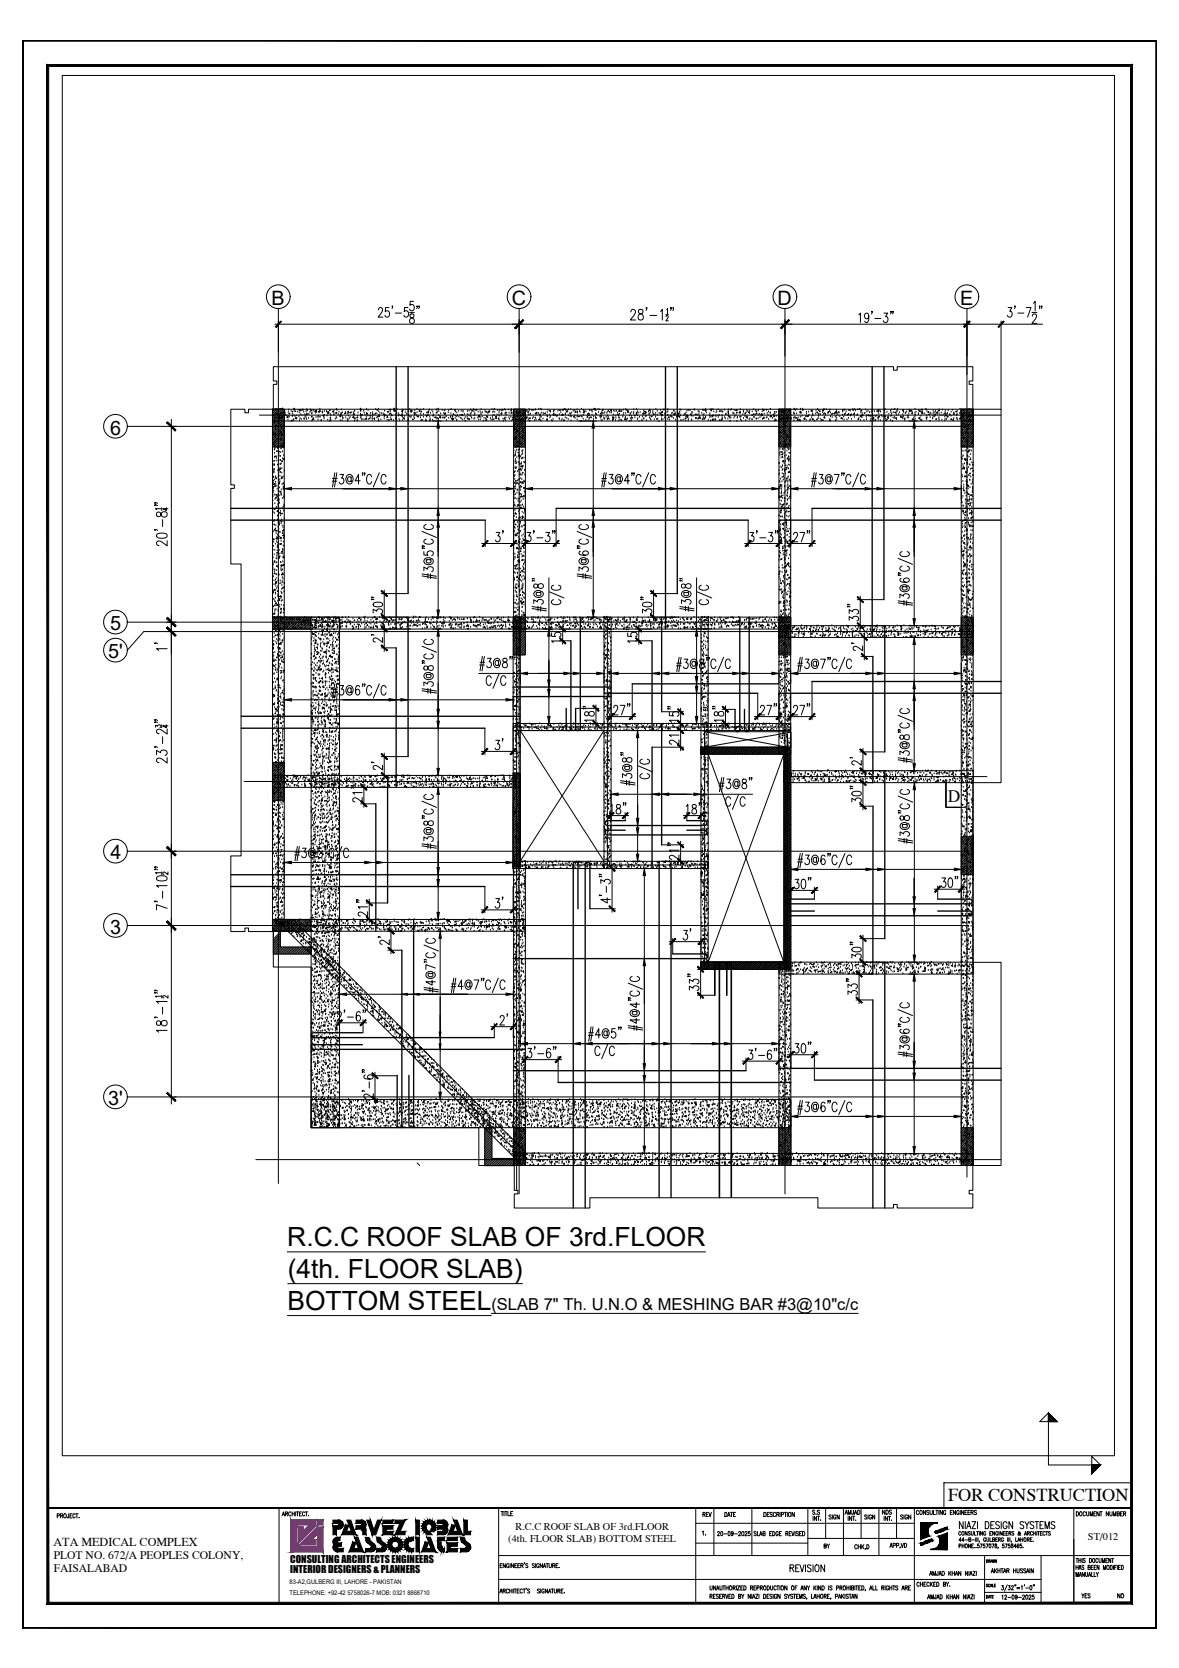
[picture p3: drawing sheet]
<svg xmlns="http://www.w3.org/2000/svg" width="297mm" height="420mm" viewBox="0 0 297 420" stroke-linecap="round" stroke-linejoin="round" font-family="sans-serif">
<defs><g id="words">
<g font-size="6.7">
<text x="72.4" y="313.9">R.C.C ROOF SLAB OF 3rd.FLOOR</text>
<text x="72.5" y="321.9">(4th. FLOOR SLAB)</text>
<text x="72.4" y="329.9">BOTTOM STEEL</text>
</g>
<g font-size="5.3">
<text x="128.1" y="137.6" transform="rotate(-90 128.1 137.6)">3'</text>
<text x="128.1" y="190.1" transform="rotate(-90 128.1 190.1)">3'</text>
<text x="213.4" y="194">2'</text>
<text x="128.1" y="230" transform="rotate(-90 128.1 230)">3'</text>
<text x="94.2" y="239.2">2'</text>
<text x="175.3" y="238.1" transform="rotate(-90 175.3 238.1)">3'</text>
<text x="129.1" y="259.3" transform="rotate(-90 129.1 259.3)">2'</text>
</g>
<g font-size="5">
<text x="68.4" y="76.8">B</text>
<text x="128.9" y="76.9">C</text>
<text x="195.9" y="76.8">D</text>
<text x="241.9" y="76.8">E</text>
<text x="27.8" y="109.5">6</text>
<text x="27.7" y="158.8">5</text>
<text x="27.2" y="165.8">5'</text>
<text x="27.8" y="216.5">4</text>
<text x="27.7" y="235.2">3</text>
<text x="27.2" y="278.4">3'</text>
</g>
<g font-size="4.9">
<text x="38.1" y="165.1">1'</text>
<text x="92.8" y="163">2'</text>
<text x="213.4" y="165.1">2'</text>
<text x="92.8" y="195.1">2'</text>
</g>
<text font-size="4.6" x="238.9" y="378.2">FOR CONSTRUCTION</text>
<text font-size="4.4" x="238.8" y="202.1">D</text>
<text font-size="4.2" x="123.8" y="329.9">(SLAB 7&quot; Th. U.N.O &amp; MESHING BAR #3@10&quot;c/c</text>
<g font-size="4">
<text x="206.7" y="391.2">BY</text>
<text x="280.8" y="403.6">NO</text>
</g>
<text font-size="3.5" x="178.9" y="388.1" transform="rotate(-90 178.9 388.1)">1.</text>
<text font-size="3.1" x="13.5" y="389.3">ATA MEDICAL COMPLEX</text>
<g font-size="2.9">
<text x="13.5" y="392.7">PLOT NO. 672/A PEOPLES COLONY,</text>
<text x="13.5" y="396">FAISALABAD</text>
</g>
<g font-size="2.6">
<text x="128" y="388.3">(4th. FLOOR SLAB) BOTTOM STEEL</text>
<text x="129.9" y="385.4">R.C.C ROOF SLAB OF 3rd.FLOOR</text>
<text x="274.1" y="387.9">ST/012</text>
</g>
<g font-size="2.5">
<text x="73.1" y="393.8">CONSULTING ARCHITECTS ENGINEERS</text>
<text x="73.1" y="396.2">INTERIOR DESIGNERS &amp; PLANNERS</text>
</g>
<g font-size="1.6">
<text x="73" y="401.9">TELEPHONE: +92-42 5758026-7 MOB: 0321 8868710</text>
<text x="73" y="399.1">83-A2,GULBERG III, LAHORE - PAKISTAN</text>
</g>
</g></defs>
<!-- layer: grid -->
<g fill="none" stroke="#000" stroke-width=".25">
<path d="M70.1 77.7v220.4M130.8 77.7v223M197.8 77.7v223M243.6 77.7v218.8M32.1 107.4h211.9M65.3 104.6h186.9M32.1 156.7h166.9M130.2 156.7v143.1M153 155.4v63.4M245.2 159.1h-209l-4.1 4.7M61.5 196.9h68.4M129.3 183.1h69.9"/>
<path d="M177.5 183.1v60.8M197.5 195.6h51.2M32.1 214.4h211.9M129.3 217.9h49.1M32.1 233.1h211.9M71.7 231.6l57.6 57.6M32.1 276.3h211.9M64.5 292.1h187.7"/>
</g>
<!-- layer: COLUMN -->
<path d="M131 195.3v23.5" fill="none" stroke="#000" stroke-width=".25"/>
<!-- layer: STAIR -->
<path d="M129.3 182.2h23.3M129.9 184h22.7M129.3 203.1v15.7M131.1 203v15.8" fill="none" stroke="#000" stroke-width=".25"/>
<!-- layer: WALL -->
<path d="M131.1 184l21.1 33M152.2 184l-21.2 33M177.5 184.3h21.7v3.9h-21.7zM177.5 184.3l20.9 3.9M178.4 190l19.1 52.4M197.5 190l-19.1 52.4M199.2 184.4l-21.7 3.8" fill="none" stroke="#000" stroke-width=".25"/>
<!-- layer: LAYER01 -->
<path d="M199.2 184.4v3.8" fill="none" stroke="#000" stroke-width=".25"/>
<!-- layer: 2 WIN -->
<path d="M242.2 103.1v1.8M105.1 292.9l.6 .7M197.3 291.8v1.8" fill="none" stroke="#000" stroke-width=".25"/>
<!-- layer: Dim -->
<g fill="none" stroke="#000" stroke-width=".25">
<path d="M15.7 19h265.1v347.7h-265.1zM95.4 78.1v-.4a.54 .54 0 0 1 .8-.1 .54 .54 0 0 1 .1 .8l-1 1.5h1.2M98 77.5h-.9v1a.76 .76 0 0 1 1.2 .4 .76 .76 0 0 1-.9 1l-.4-.5M98.9 77.1l-.1 .2-.1-.2h.2l-.2 .6M99.6 78.9h1.6M102.8 77.5h-.9l-.1 1a.76 .76 0 0 1 1.2 .4 .76 .76 0 0 1-.8 1l-.4-.5M103.2 78.7h1.2M103.4 79.2v.7a.86 .86 0 0 1 .9 .5 .86 .86 0 0 1-.3 1 .75 .75 0 0 1-.9-.7 .75 .75 0 0 1 .9-.7l.2-.1a.51 .51 0 0 0-.2-.8zM104.2 75.9h-.8l-.1 1a.75 .75 0 0 1 1.1 .4 .75 .75 0 0 1-.8 1l-.4-.4M105.1 77.1v.2l-.1-.2h.1l-.1 .6M105.6 77.1v.2l-.1-.2h.1l-.1 .6M158.9 78.6l.1-.4a.62 .62 0 0 1 .9-.1 .62 .62 0 0 1 .1 .9l-1.2 1.6h1.4"/>
<path d="M160.9 78.1a.62 .62 0 0 0 .2 .9 .82 .82 0 0 1 1 .9 .82 .82 0 0 1-1.2 .6 1.07 1.07 0 0 1 0-1.2 1.07 1.07 0 0 1 1-.5 .58 .58 0 0 0-.3-.9zM163 77.6l-.2 .1v-.1v-.2l.2 .2-.2 .6M163.7 79.5h1.7M166.4 78.4l.5-.5v2.7M167.8 79.2h.6M167.8 79.8l.1-.3a.36 .36 0 0 1 .5 .2 .36 .36 0 0 1-.2 .5l-.4 .6h.6M168 78l.2-.3v1.3M169.1 77.6l-.1 .1-.1-.1 .1-.2 .1 .2-.2 .6M169.7 77.6l-.1 .1-.1-.1 .1-.2 .1 .2-.2 .6M216.4 79.3l.4-.4v2.3M218.9 79.6l-.3 .6a.66 .66 0 0 1-.8-.6 .66 .66 0 0 1 .8-.6 1.87 1.87 0 0 1-.2 2.2l-.4-.1-.1-.2M219.7 78.5h-.1l.1-.1v.1l-.1 .6"/>
<path d="M222.7 78.9h.9l-.5 .9a.7 .7 0 0 1 .6 .9 .7 .7 0 0 1-1.1 .3l-.1-.2M224.5 78.5h-.1v-.1l.1 .1-.1 .6M225 78.5h-.1v-.1l.1 .1-.1 .6M254 77.5h.9l-.5 .9a.72 .72 0 0 1 .6 .9 .72 .72 0 0 1-1 .5l-.2-.4M255.8 77.1l-.1 .2-.1-.2h.2l-.2 .6M256.4 78.9h1.6M258.6 77.5h1.1l-.8 2.4M260 78.7h1.2M260.1 79.6l.1-.3a.56 .56 0 0 1 .7-.1 .56 .56 0 0 1 .2 .8l-1.1 1.4h1.2M260.4 76.4l.4-.5v2.4M262 77.1l-.1 .2-.1-.2h.2l-.2 .6M262.5 77.1l-.1 .2-.1-.2h.2l-.2 .6"/>
<path d="M69.2 81.7h175.3M70.1 80.9v7.9M130.8 80.5v8.3M197.8 80.5v9.2M220.4 80.2h1.5M242.7 81.7h20M243.6 80.9v13.5M252.2 80.9v22.2M42.6 107.4h1.8M43.2 105.6v172.5M84.4 119.1l-.6 3.6M84.9 119.1l-.6 3.6"/>
<path d="M85.6 119.5h1l-.6 .9a.72 .72 0 0 1 .6 1 .72 .72 0 0 1-1 .4l-.1-.3M91.4 119.2l-.1 .1v-.1h.1l-.1 .6M91.9 119.2l-.1 .1v-.1h.1l-.1 .6M95.6 119.1l-1.5 3.6M109 106h2.2M110.4 107.8v45.9M145.8 106h4.5M149.5 107.8v45.9M152.2 119.1l-.6 3.6M152.7 119.1l-.6 3.6M153.5 119.5h.9l-.5 .9a.72 .72 0 0 1 .6 1 .72 .72 0 0 1-1 .4l-.2-.3M159.3 119.2l-.1 .1-.1-.1h.2l-.2 .6"/>
<path d="M159.8 119.2l-.1 .1-.1-.1h.2l-.2 .6M163.4 119.1l-1.5 3.6M205.1 119.1l-.6 3.6M205.6 119.1l-.6 3.6M206.4 119.5h.9l-.5 .9a.72 .72 0 0 1 .6 1 .72 .72 0 0 1-1 .4l-.2-.3M210.2 119.5h1.2l-.8 2.4M212.2 119.2l-.1 .1-.1-.1h.2l-.2 .6M212.7 119.2l-.1 .1-.1-.1h.2l-.2 .6M216.4 119.1l-1.6 3.6M228.9 106h2.2M230.3 107.8v48M39.1 133.4l.1 .1-.1 .1-.2-.1 .2-.1 .6 .2"/>
<path d="M39.1 127.2l.1 .1-.1 .1-.2-.1 .2-.1 .6 .2M39.1 126.6l.1 .1-.1 .1-.2-.1 .2-.1 .6 .2M39.6 134.5l1-.2a1.14 1.14 0 0 1 1.5 .7 1.87 1.87 0 0 1-2.7 0zM39.6 129.1a.66 .66 0 0 0 .2 1l.7-.2a.88 .88 0 0 1 .6-1 .88 .88 0 0 1 1 .5 .78 .78 0 0 1-.6 .9 .78 .78 0 0 1-.9-.6l-.1-.4a.62 .62 0 0 0-.9-.2zM40.5 128.1h-1.3l.2 .3M40.8 127.9v.7M41 130.9v1.7M41.9 127.9v.7l-.9-.5h1.3M42.1 136.2v1.3l-1.3-.9-.9-.3-.3 .1-.2 .6 .7 .4M71.6 122.3v3.3M73.4 123.1h54.2M83.7 121.2h1.2"/>
<path d="M83.8 120.5h1.1M88.5 120.4l-.3-.3a.58 .58 0 0 0-.7 .7 .58 .58 0 0 0 .9 .4l.1-.2M88.5 120.1v1.2a.96 .96 0 0 0 .4-1.3 .96 .96 0 0 0-1.3-.4 .96 .96 0 0 0-.4 1.3 .9 .9 0 0 0 .5 .9 .9 .9 0 0 0 1-.2M90.7 121.1h-1.2l.8-1.6v2.4M93.6 120.1a.59 .59 0 0 0-.6-.6 .59 .59 0 0 0-.6 .6v1.2a.59 .59 0 0 0 .6 .6 .59 .59 0 0 0 .6-.6M97.3 120.1a.59 .59 0 0 0-.6-.6 .59 .59 0 0 0-.6 .6v1.2a.59 .59 0 0 0 .6 .6 .59 .59 0 0 0 .6-.6M106.3 133.9l3.7 1.5M106.5 138l.1 .1-.1 .1-.2-.1 .2-.1 .5 .2M106.5 137.5l.1 .1-.1 .1-.2-.1 .2-.1 .5 .2M106.8 138.9v.9l1 .1a.7 .7 0 0 1 .6-1.1 .7 .7 0 0 1 .6 1.1l-.3 .1M107.4 135.8a.59 .59 0 0 0-.6 .6 .59 .59 0 0 0 .6 .6l.9 .1a.66 .66 0 0 0 .9-.5 .66 .66 0 0 0-.6-.8M107.4 132.1a.59 .59 0 0 0-.6 .6 .59 .59 0 0 0 .6 .6l.9 .1a.66 .66 0 0 0 .9-.5 .66 .66 0 0 0-.6-.8"/>
<path d="M121.4 136.9h8.9M129.4 122.3v3.3M131.5 136.9h9.5M132.4 122.3v3.3M132.4 128.1v9.6M132.8 134.1h.9l-.5 .9a.72 .72 0 0 1 .6 .9 .72 .72 0 0 1-1 .5l-.2-.4M134.1 123.1h60.4M134.6 133.8h-.2l.1-.2 .1 .2-.2 .5M135.2 135.5h1.6M137.5 134.1h1l-.5 .9a.69 .69 0 0 1 .6 1 .69 .69 0 0 1-1.2 0M139.3 133.8h-.1l.1-.2v.2l-.1 .5M139.9 133.8h-.2l.1-.2 .1 .2-.2 .5"/>
<path d="M140.1 128.1v9.6M145.4 133.9l3.6 1.5M145.5 138l.2 .1-.2 .1-.1-.1 .1-.1 .6 .2M145.5 137.5l.2 .1-.2 .1-.1-.1 .1-.1 .6 .2M146.2 138.9h-.2l-.1 .5a1.87 1.87 0 0 0 2.3 .2 .66 .66 0 0 0-.7-.8 .66 .66 0 0 0-.6 .8l.6 .3M146.5 135.8a.59 .59 0 0 0-.7 .6 .59 .59 0 0 0 .7 .6l.8 .1a.66 .66 0 0 0 .9-.5 .66 .66 0 0 0-.5-.8M146.5 132.1a.59 .59 0 0 0-.7 .6 .59 .59 0 0 0 .7 .6l.8 .1a.66 .66 0 0 0 .9-.5 .66 .66 0 0 0-.5-.8M151.5 121.2h1.2M151.6 120.5h1.2M156.3 120.4l-.3-.3a.61 .61 0 0 0-.6 .6 .61 .61 0 0 0 .6 .6l.3-.3M156.3 120.1l.1 1.2a1 1 0 0 0 .4-1 1 1 0 0 0-.8-.8 1.22 1.22 0 0 0-1 1.2 1.22 1.22 0 0 0 1 1.2l.5-.3M158.6 121.1h-1.3l.9-1.6v2.4"/>
<path d="M161.5 120.1a.59 .59 0 0 0-.6-.6 .59 .59 0 0 0-.6 .6v1.2a.59 .59 0 0 0 .6 .6 .59 .59 0 0 0 .6-.6M165.1 120.1a.59 .59 0 0 0-.6-.6 .59 .59 0 0 0-.6 .6v1.2a.59 .59 0 0 0 .6 .6 .59 .59 0 0 0 .6-.6M187.6 136.9h9.5M188.5 131v6.7M188.9 134.1h1l-.6 .9a.69 .69 0 0 1 .7 1 .69 .69 0 0 1-1.2 0M190.7 133.8h-.1l.1-.2v.2l-.1 .5M191.4 135.5h1.5M193.7 134.1h.9l-.5 .9a.72 .72 0 0 1 .6 .9 .72 .72 0 0 1-1 .5l-.2-.4M195.5 133.8h-.2l.1-.2 .1 .2-.2 .5M196 133.8h-.2l.1-.2 .1 .2-.2 .5M196.2 122.3v3.3M196.2 131v6.7"/>
<path d="M198.3 136.9h7.2M199.2 122.3v3.3M199.2 131v6.7M199.9 134.7l.4-.6 .5 .1 .1 .3-.2 .8-.9 1.2h1.2M201 123.1h39.4M201.5 134.1h1.2l-.8 2.4M203.5 133.8h-.2l.1-.2 .1 .2-.2 .5M204 133.8h-.2l.1-.2 .1 .2-.2 .5M204.4 121.2h1.2M204.5 120.5h1.2M204.6 128.1v9.6M209.2 120.4l-.3-.3a.61 .61 0 0 0-.6 .6 .61 .61 0 0 0 .6 .6l.3-.3"/>
<path d="M209.2 120.1l.1 1.2a.95 .95 0 0 0 .4-1.2 .95 .95 0 0 0-1.3-.5 .95 .95 0 0 0-.5 1.3 .88 .88 0 0 0 .5 .9 .88 .88 0 0 0 1.1-.2M214.4 120.1a.59 .59 0 0 0-.6-.6 .59 .59 0 0 0-.6 .6v1.2a.59 .59 0 0 0 .6 .6 .59 .59 0 0 0 .6-.6M218 120.1a.59 .59 0 0 0-.5-.6 .59 .59 0 0 0-.6 .6v1.2a.59 .59 0 0 0 .6 .6 .59 .59 0 0 0 .5-.6M227.3 138.9a.66 .66 0 0 0-.6 .9 .66 .66 0 0 0 .9 .4h.6a.66 .66 0 0 0 .9-.4 .66 .66 0 0 0-.6-.9M242.2 122.3v3.3M42 156.7h2.4M42 159.1h1.3M43.2 154.9v9.8M43.9 159.1h.5M93.7 150.9l.1 .1-.1 .1-.2-.1 .2-.1 .5 .2M93.7 150.4l.1 .1-.1 .1-.2-.1 .2-.1 .5 .2M94 154.4v-.9l.9 .5a.67 .67 0 0 1 1.1-.6 .67 .67 0 0 1 0 1.2"/>
<path d="M94.1 151.9l.9-.2a1.13 1.13 0 0 1 1.4 .5v.2a1.38 1.38 0 0 1-1.9 .4l-.5-.4zM96 149.5h6.8M96 155.4h6.8M96 158.5h6.8M96.8 148.6v7.7M106.3 145.1l3.7 .6M106.3 144.6l3.7 .6M106.8 143.8v-1l.9 .6a.68 .68 0 0 1 1.1-.6 .68 .68 0 0 1-.1 1.2M107.7 141l-.3 .2a.61 .61 0 0 0 .6 .6 .61 .61 0 0 0 .6-.6l-.3-.2M107.8 144.5v1.2M108.5 144.6v1.2M108.8 140.7a.86 .86 0 0 1 .3 1 .86 .86 0 0 1-1 .5 .91 .91 0 0 1-1.2-.5 .91 .91 0 0 1 .6-1.2h.9l.2 .4-1.2 .1"/>
<path d="M109 155.4h2.2M109 158.5h2.2M134.1 153.3l3.6 .6M134.1 152.8l3.6 .6M134.1 146.2l.2 .1-.2 .1v-.2l.6 .2M134.1 145.7l.2 .1-.2 .1v-.2l.6 .2M134.5 152v-.9l.9 .5a.72 .72 0 0 1 .9-.6 .72 .72 0 0 1 .5 1l-.4 .2M134.6 147.2l-.1 .6a.51 .51 0 0 0 .4 .3 .51 .51 0 0 0 .5-.2 .74 .74 0 0 1 .7-.9 .74 .74 0 0 1 .8 .8 .78 .78 0 0 1-.9 .4 .78 .78 0 0 1-.6-.8l-.3-.3zM135.4 149.2l-.3 .3a.59 .59 0 0 0 .6 .6 .59 .59 0 0 0 .5-.8l-.2-.1M135.5 152.7v1.2M136.2 152.8v1.2M136.6 149a.93 .93 0 0 1 .1 1.2 .93 .93 0 0 1-1.2 .3 .9 .9 0 0 1-1-.9 .9 .9 0 0 1 1-.9l.6 .1 .2 .3-1.2 .1"/>
<path d="M136.9 158.5h2.2M138.3 145.5v13M138.5 149.1l3.6 1.5M139.5 151a.66 .66 0 0 0-.6 .9 .66 .66 0 0 0 .9 .4h.6a.66 .66 0 0 0 .9-.4 .66 .66 0 0 0-.6-.9M139.5 147.4a.66 .66 0 0 0-.6 .8 .66 .66 0 0 0 .9 .5h.6a.66 .66 0 0 0 .9-.5 .66 .66 0 0 0-.6-.8M145.4 145.1l3.6 .6M145.4 144.6l3.6 .6M145.9 143.8v-1l.9 .6a.68 .68 0 0 1 1-.6 .68 .68 0 0 1 0 1.2M146.8 141l-.3 .2a.61 .61 0 0 0 .6 .6 .61 .61 0 0 0 .6-.6l-.4-.2M146.9 144.5v1.2M147.6 144.6v1.2M147.9 140.7a.86 .86 0 0 1 .3 1 .86 .86 0 0 1-1 .5 .91 .91 0 0 1-1.2-.5 .91 .91 0 0 1 .5-1.2h1l.2 .4-1.2 .1"/>
<path d="M148.1 155.4h2.2M161.5 150.9l.2 .1-.2 .1-.1-.1 .1-.1 .6 .2M161.5 150.4l.2 .1-.2 .1-.1-.1 .1-.1 .6 .2M161.9 154.4v-.9l.9 .5a.7 .7 0 0 1 .9-.6 .7 .7 0 0 1 .3 1.1l-.2 .1M162 151.9l.9-.2a1.13 1.13 0 0 1 1.3 .5v.2a1.38 1.38 0 0 1-1.9 .4l-.4-.4zM163.9 149.5h6.7M163.9 155.4h6.7M164.7 148.6v7.7M171.3 153.3l3.6 .6M171.3 152.8l3.6 .6M171.4 146.2l.1 .1-.1 .1v-.2l.5 .2M171.4 145.7l.1 .1-.1 .1v-.2l.5 .2"/>
<path d="M171.7 152v-.9l.9 .5a.72 .72 0 0 1 .9-.6 .72 .72 0 0 1 .5 1l-.4 .2M171.8 147.2l-.1 .6a.5 .5 0 0 0 .4 .3 .5 .5 0 0 0 .5-.2 .72 .72 0 0 1 .9-.9 .72 .72 0 0 1 .3 1.1l-.2 .1a1.02 1.02 0 0 1-1.1-1zM172.6 149.2l-.2 .1-.1 .4 .4 .4 .7-.2 .1-.4-.3-.3M172.7 152.7v1.2M173.4 152.8v1.2M173.8 149a.94 .94 0 0 1 .1 1.2 .94 .94 0 0 1-1.2 .3 .93 .93 0 0 1-1-1.1 .93 .93 0 0 1 1.3-.7l.3 .1 .2 .3-1.2 .1M174.1 158.5h2.2M175.5 145.5v13M175.7 149.1l3.6 1.5M176.7 151a.66 .66 0 0 0-.6 .9 .66 .66 0 0 0 .9 .4h.6a.66 .66 0 0 0 .9-.4 .66 .66 0 0 0-.5-.9M176.7 147.4a.66 .66 0 0 0-.6 .8 .66 .66 0 0 0 .9 .5h.6a.66 .66 0 0 0 .9-.5 .66 .66 0 0 0-.5-.8M213.6 152.7l.1 .1-.1 .1-.1-.1 .1-.1 .6 .2"/>
<path d="M213.6 152.2l.1 .1-.1 .1-.1-.1 .1-.1 .6 .2M213.9 156.3v-1l.9 .5a.7 .7 0 0 1 1-.5 .7 .7 0 0 1 .3 1l-.2 .1M213.9 154.5v-.9l.9 .5a.7 .7 0 0 1 1-.6 .7 .7 0 0 1 .3 1.1l-.2 .1M216 151h6.7M216 157.6h6.7M216.7 150.2v8.3M226.3 151.8l3.6 .6M226.3 151.3l3.6 .6M226.3 140.6l3.6 1.6M226.4 144.8l.1 .1-.1 .1-.1-.1 .1-.1 .5 .2M226.4 144.3l.1 .1-.1 .1-.1-.1 .1-.1 .5 .2M226.7 150.6v-1l.9 .6a.7 .7 0 0 1 1-.6 .7 .7 0 0 1 .3 1.1h-.2"/>
<path d="M227.1 145.7l-.2 .1-.2 .4a1.87 1.87 0 0 0 2.3 .2 .66 .66 0 0 0-.6-.8 .66 .66 0 0 0-.7 .8l.6 .3M227.3 142.6a.62 .62 0 0 0-.4 1 1.63 1.63 0 0 0 2.2-.2l-.1-.6-.5-.2M227.6 147.8l-.3 .2a.59 .59 0 0 0 .7 .7 .59 .59 0 0 0 .4-.8l-.2-.1M227.7 151.3v1.1M228.4 151.3v1.2M228.8 147.5a.86 .86 0 0 1 .2 1.1 .86 .86 0 0 1-.9 .5 .91 .91 0 0 1-1.2-.5 .91 .91 0 0 1 .5-1.2h.9l.2 .3-1.2 .1M228.9 157.6h2.2M71.6 175.5v3.3M73.4 176.3h54.1M83.7 174.4h1.2M83.8 173.7h1.1M84.4 172.3l-.6 3.6"/>
<path d="M84.9 172.3l-.6 3.6M85.6 172.7h1l-.6 .9a.72 .72 0 0 1 .6 .9 .72 .72 0 0 1-1 .5l-.1-.4M88.5 173.6l-.3-.3a.58 .58 0 0 0-.7 .6 .58 .58 0 0 0 .9 .5l.1-.2M88.5 173.3v1.2a.96 .96 0 0 0 .4-1.3 .96 .96 0 0 0-1.3-.4 .96 .96 0 0 0-.4 1.2 .88 .88 0 0 0 .5 1 .88 .88 0 0 0 1-.3M90.6 173l-.1-.2-.4-.1a1.49 1.49 0 0 0 .1 2.4 .72 .72 0 0 0 .5-.9 .72 .72 0 0 0-.9-.5l-.2 .6M91.4 172.3l-.1 .2v-.2h.1l-.1 .6M91.9 172.3l-.1 .2v-.2h.1l-.1 .6M93.6 173.3a.59 .59 0 0 0-.6-.6 .59 .59 0 0 0-.6 .6v1.2a.59 .59 0 0 0 1 .5l.2-.5M95.6 172.3l-1.5 3.6M96 163.2h3.8M97.3 173.3a.59 .59 0 0 0-.6-.6 .59 .59 0 0 0-.6 .6v1.2a.59 .59 0 0 0 .9 .5l.3-.5M106.3 174l3.7 .6"/>
<path d="M106.3 173.5l3.7 .6M106.3 162.8l3.7 1.5M106.5 166.9l.1 .1-.1 .1-.2-.1 .2-.1 .5 .2M106.5 166.4l.1 .1-.1 .1-.2-.1 .2-.1 .5 .2M106.8 172.7v-.9l.9 .5a.67 .67 0 0 1 1-.6 .67 .67 0 0 1 0 1.2M106.9 167.9l-.1 .5a.5 .5 0 0 0 .4 .4 .5 .5 0 0 0 .5-.3 .72 .72 0 0 1 .9-.9 .72 .72 0 0 1 .4 1.2l-.3 .1a1.02 1.02 0 0 1-1.1-1zM107.4 164.7a.59 .59 0 0 0-.6 .6 .59 .59 0 0 0 .6 .6l.9 .1a.66 .66 0 0 0 .9-.5 .66 .66 0 0 0-.6-.8M107.4 161a.61 .61 0 0 0-.6 .6 .61 .61 0 0 0 .6 .7h.9a.68 .68 0 0 0 .9-.4 .68 .68 0 0 0-.6-.9M107.7 169.9l-.3 .2a.61 .61 0 0 0 .6 .7 .61 .61 0 0 0 .6-.7l-.3-.2M107.8 173.4v1.2M108.5 173.5v1.2M108.8 169.6a.95 .95 0 0 1 .2 1.2 .95 .95 0 0 1-1.2 .4 .94 .94 0 0 1-1-1.1 .94 .94 0 0 1 1.3-.7l.3 .1 .2 .3-1.2 .1"/>
<path d="M110.4 160.2v33.3M120.6 169.6h10.5M120.8 167.5h1.2M120.9 166.8h1.2M121.5 165.4l-.6 3.6M122 165.4l-.6 3.6M122.8 165.8h.9l-.5 .9a.7 .7 0 0 1 .6 1 .7 .7 0 0 1-1.1 .3l-.1-.3M123.8 170.8a.59 .59 0 0 0-.6-.6 .59 .59 0 0 0-.6 .6v1.2a.59 .59 0 0 0 .6 .7 .59 .59 0 0 0 .6-.7M125.6 166.7l-.3-.3a.59 .59 0 0 0-.6 .6 .59 .59 0 0 0 .8 .5l.1-.2M125.6 166.4l.1 1.2a.95 .95 0 0 0 .3-1.2 .95 .95 0 0 0-1.2-.4 .95 .95 0 0 0-.5 1.2 .88 .88 0 0 0 .5 .9 .88 .88 0 0 0 1-.2M125.7 169.8l-1.5 3.6M126.8 165.9a.5 .5 0 0 0 .2 .8 .74 .74 0 0 1 .9 .8 .74 .74 0 0 1-1.1 .6 .93 .93 0 0 1 0-1 .93 .93 0 0 1 .9-.5 .51 .51 0 0 0-.3-.8z"/>
<path d="M127.5 170.8a.61 .61 0 0 0-1-.5 1.69 1.69 0 0 0 .1 2.3 .67 .67 0 0 0 .9-.6M128.6 165.5l-.1 .1-.1-.1 .1-.1 .1 .1-.2 .5M129.1 165.5l-.1 .1-.1-.1 .1-.1 .1 .1-.2 .5M129.3 175.5v3.3M131.1 168.8v3.3M132.9 169.6h17.5M138.3 160.2v20.3M145 178.4h5.9M147 178.4l.1 .1-.1 .1v-.2l.6 .2M147 177.9l.1 .1-.1 .1v-.2l.6 .2M147.4 179.4l-.1 .6a.5 .5 0 0 0 .4 .3 .5 .5 0 0 0 .5-.3 .72 .72 0 0 1 .9-.9 .72 .72 0 0 1 .4 1.2l-.2 .1a1.02 1.02 0 0 1-1.2-1zM150.1 177.5v5.6"/>
<path d="M152.2 168.8v3.3M154 168.8v3.3M155.7 169.6h38.8M170.4 167.7h1.2M170.5 167h1.2M171.1 165.6l-.6 3.6M171.6 165.6l-.6 3.6M172.4 166h.9l-.5 .9a.72 .72 0 0 1 .6 .9 .72 .72 0 0 1-1 .5l-.2-.4M175.2 166.9l-.3-.3a.59 .59 0 0 0-.6 .7 .59 .59 0 0 0 .8 .4l.1-.2M175.2 166.6l.1 1.2a.97 .97 0 0 0 .3-1.3 .97 .97 0 0 0-1.3-.4 .97 .97 0 0 0-.4 1.3 .9 .9 0 0 0 .5 .9 .9 .9 0 0 0 1.1-.2M175.5 160.2v20.3M176.4 166.1v.7a.96 .96 0 0 1 .8 1.5 .68 .68 0 0 1-1-.3 .68 .68 0 0 1 .5-1l.5-.2a.48 .48 0 0 0-.2-.8z"/>
<path d="M178.2 165.7h-.2l.1-.1 .1 .1-.2 .5M178.7 165.7h-.2l.1-.1 .1 .1-.2 .5M179.6 178.4l.1 .1-.1 .1v-.2l.6 .2M179.6 177.9l.1 .1-.1 .1v-.2l.6 .2M180.1 179.4l-.2 .6a.5 .5 0 0 0 .5 .3 .5 .5 0 0 0 .5-.3 .72 .72 0 0 1 .8-.9 .72 .72 0 0 1 .4 1.2l-.2 .1a1.02 1.02 0 0 1-1.2-1zM180.4 166.6a.66 .66 0 0 0-.9-.6 .66 .66 0 0 0-.4 .9l.1 .9a.59 .59 0 0 0 .6 .6 .59 .59 0 0 0 .6-.6M182 178.7h3.2M182.3 165.6l-1.5 3.6M182.8 177.8v5.3M184 166.6a.66 .66 0 0 0-.8-.6 .66 .66 0 0 0-.5 .9l.1 .9a.59 .59 0 0 0 .6 .6 .59 .59 0 0 0 .6-.6M196.2 168.8v3.3M199.2 168.8v3.3"/>
<path d="M199.2 174.6v6.7M199.9 178.3l.1-.4a.54 .54 0 0 1 .8-.1 .54 .54 0 0 1 .1 .8l-1.1 1.5h1.2M200.9 167.7h1.2M201 169.6h39.4M201 167h1.2M201.5 177.7h1.2l-.8 2.4M201.6 165.6l-.6 3.6M202.1 165.6l-.6 3.6M202.9 166h.9l-.5 .9a.72 .72 0 0 1 .6 .9 .72 .72 0 0 1-1 .5l-.2-.4M203.5 177.3l-.1 .2-.1-.2h.2l-.2 .6M204 177.3l-.1 .2-.1-.2h.2l-.2 .6M204.6 171.7v9.6"/>
<path d="M205.7 166.9l-.2-.3a.6 .6 0 0 0-.7 .7 .6 .6 0 0 0 .8 .4l.1-.2M205.7 166.6l.1 1.2a.97 .97 0 0 0 .3-1.3 .97 .97 0 0 0-1.2-.4 .97 .97 0 0 0-.5 1.3 .9 .9 0 0 0 .6 .9 .9 .9 0 0 0 1-.2M206.7 166h1.2l-.8 2.4M208.7 165.7h-.2l.1-.1 .1 .1-.2 .5M209.2 165.7h-.2l.1-.1 .1 .1-.2 .5M210.9 166.6a.66 .66 0 0 0-.8-.6 .66 .66 0 0 0-.5 .9l.1 .9a.59 .59 0 0 0 .6 .6 .59 .59 0 0 0 .6-.6M212.8 165.6l-1.5 3.6M214.5 166.6a.66 .66 0 0 0-.8-.6 .66 .66 0 0 0-.4 .9v.9a.59 .59 0 0 0 .6 .6 .59 .59 0 0 0 .6-.6M227.3 178.5a.66 .66 0 0 0-.6 .8 .66 .66 0 0 0 .9 .4h.6a.66 .66 0 0 0 .9-.4 .66 .66 0 0 0-.6-.8M228.9 160.6h2.2M230.3 162.3v30.1M242.2 167v3.4"/>
<path d="M39.1 188.1l.1 .1-.1 .1-.2-.1 .2-.1 .6 .2M39.1 181.9h.1l-.1 .1-.2-.1h.2l.6 .1M39.1 181.3l.1 .1-.1 .1-.2-.1 .2-.1 .6 .2M39.2 183.2v-.5l.5 .2a.4 .4 0 0 1 .5-.3 .4 .4 0 0 1 .2 .6l-.1 .1M39.4 190.1v-1.1l1.1 .6a.79 .79 0 0 1 1-.6 .79 .79 0 0 1 .4 1.2l-.3 .1M40.8 182.6v.7M41 185.6v1.7M41.9 182.6v.7l-.9-.5h1.3M42.1 190.8v1.4l-1.3-1-.9-.2-.3 .1-.2 .6 .7 .4M42.1 183.6v1.3l-1.3-.9-.9-.3-.3 .2-.2 .5 .7 .4M88.5 198.4l.1 .1h-.1v-.1l.6 .1M88.5 197.9l.1 .1h-.1v-.1l.6 .1"/>
<path d="M90.9 198.3h6.7M91.3 199.6h-2.4l.4 .5M91.7 197.4v6M96 195.3h6.8M96 190.6h6.8M109 195.3h2.2M109 198.3h2.2M121.3 189.3h8.9M136.9 182.2h2.2M146.2 182.2h4.7M149.7 181.4h-2.4l.5 .4M154 199.3v3.3"/>
<path d="M156.4 197.1l3.6 .6M156.4 196.6l3.6 .6M156.5 190.1l.1 .1h-.1h-.1l.1-.1 .5 .1M156.5 189.6l.1 .1h-.1h-.1l.1-.1 .5 .1M156.8 195.9v-1l.9 .6a.7 .7 0 0 1 1.1-.7 .7 .7 0 0 1 0 1.2M157 191l-.2 .6a.48 .48 0 0 0 .4 .4 .48 .48 0 0 0 .5-.3 .75 .75 0 0 1 .8-.9 .75 .75 0 0 1 .6 1.1 .94 .94 0 0 1-1 0 .94 .94 0 0 1-.5-.9zM157.7 193l-.3 .3a.59 .59 0 0 0 .7 .6 .59 .59 0 0 0 .4-.8l-.2-.1M157.8 196.6v1.1M158.5 196.6v1.2M158.9 192.8a.86 .86 0 0 1 .2 1 .86 .86 0 0 1-.9 .5 .91 .91 0 0 1-1.2-.5 .91 .91 0 0 1 .5-1.2h.9l.3 .4h-1.3M159.2 184h2.2M160.6 185.8v29.4"/>
<path d="M160.8 192.9l3.6 1.5M161.8 194.9a.61 .61 0 0 0-.6 .6 .61 .61 0 0 0 .6 .6h1.3a.61 .61 0 0 0 .6-.6 .61 .61 0 0 0-.6-.6M161.8 191.2a.59 .59 0 0 0-.6 .6 .59 .59 0 0 0 .6 .6h1.3a.59 .59 0 0 0 .6-.6 .59 .59 0 0 0-.6-.6M174.1 182.2h2.2M176.6 188.2v1.8h1.8M176.6 199.3v3.3M181.2 198h1.2M181.3 197.3h1.1M181.8 195.8l-.5 3.6M182 182.2h3.2M182.4 181.4h-2.5l.5 .4M182.4 195.8l-.6 3.6"/>
<path d="M183.1 196.3h1l-.6 .9a.72 .72 0 0 1 .6 .9 .72 .72 0 0 1-1 .4l-.1-.3M185.9 197.2l-.1-.3h-.4l-.3 .4 .1 .7 .5 .1 .2-.4M185.9 196.9l.1 1.2a.96 .96 0 0 0 .4-1.3 .96 .96 0 0 0-1.3-.4 .96 .96 0 0 0-.5 1.3 .88 .88 0 0 0 .6 .8 .88 .88 0 0 0 1-.2M187.1 196.4v.7a.96 .96 0 0 1 .8 1.4 .73 .73 0 0 1-1-.5 .73 .73 0 0 1 .9-.8l.1-.1a.51 .51 0 0 0-.2-.8zM188.9 195.9l-.1 .1v-.1h.1l-.1 .6M189.4 195.9l-.1 .1v-.1h.1l-.1 .6M198.3 180.5h7.2M214.3 198.5l.1 .1-.1 .1-.1-.1 .1-.1 .6 .2M214.3 198l.1 .1-.1 .1-.1-.1 .1-.1 .6 .2M214.7 199.6l.9-.3a1.13 1.13 0 0 1 1.4 .5v.2a1.38 1.38 0 0 1-1.9 .4l-.5-.4zM216.6 189.4h6.3M216.6 194.1h6.4"/>
<path d="M216.6 197.1h3.3M217.4 196.3v7.7M226.3 191.4l3.6 .6M226.3 190.9l3.6 .6M226.3 180.2l3.6 1.5M226.4 184.3l.1 .1-.1 .1-.1-.1 .1-.1 .5 .2M226.4 183.8l.1 .1-.1 .1-.1-.1 .1-.1 .5 .2M226.7 190.1v-.9l.9 .5a.7 .7 0 0 1 1-.6 .7 .7 0 0 1 .3 1.1l-.2 .1M226.9 185.3a.62 .62 0 0 0 .2 .9l.4-.1a.86 .86 0 0 1 .5-.9 .86 .86 0 0 1 1.1 .3 .69 .69 0 0 1-.6 .8 .69 .69 0 0 1-.8-.5l-.2-.5zM227.3 182.1a.66 .66 0 0 0-.6 .8 .66 .66 0 0 0 .9 .5h.6a.66 .66 0 0 0 .9-.5 .66 .66 0 0 0-.6-.8M227.3 198.8a.66 .66 0 0 0-.5 .9 .66 .66 0 0 0 .9 .4h.5a.66 .66 0 0 0 .9-.4 .66 .66 0 0 0-.5-.9M227.6 187.3l-.3 .3a.59 .59 0 0 0 .7 .6 .59 .59 0 0 0 .4-.8l-.2-.1"/>
<path d="M227.7 190.8v1.2M228.4 190.9v1.2M228.8 187.1a.86 .86 0 0 1 .2 1 .86 .86 0 0 1-.9 .5 .91 .91 0 0 1-1.2-.5 .91 .91 0 0 1 .5-1.2h.9l.2 .3-1.2 .1M228.9 194.1h2.2M229 197.1h2.2M230.4 198.9v41.7M39.1 218.9l.1 .1-.1 .1-.2-.1 .2-.1 .6 .2M39.1 218.4h.1l-.1 .1-.2-.1h.2l.6 .1M40.5 219.8h-1.3l.2 .3M40.8 219.6v.7M42.3 219.6v.7l-.8-.6a.31 .31 0 0 0-.5 .1 .31 .31 0 0 0 .3 .5M43.9 214.4h.5"/>
<path d="M71.6 216.5v3.3M73.4 217.3h54.1M74.2 215.3h1.2M74.3 214.7h1.2M74.9 213.2l-.6 3.6M75.4 213.2l-.6 3.6M76.2 213.7h.9l-.5 .9a.67 .67 0 0 1 .6 1 .67 .67 0 0 1-1.2 0M79 214.6l-.3-.4a.61 .61 0 0 0-.6 .7 .61 .61 0 0 0 .6 .6l.3-.4M79 214.2l.1 1.3a.95 .95 0 0 0 .3-1.3 .95 .95 0 0 0-1.2-.4 .95 .95 0 0 0-.5 1.2 .86 .86 0 0 0 .5 .9 .86 .86 0 0 0 1-.2M81.1 213.7h-.9l-.1 1a.72 .72 0 0 1 .9 .1 .72 .72 0 0 1 0 .9 .72 .72 0 0 1-.9 .1l-.1-.2M82 213.3l-.1 .1-.1-.1h.2l-.2 .6M82.5 213.3l-.1 .1-.1-.1h.2l-.2 .6"/>
<path d="M84.2 214.2a.59 .59 0 0 0-.6-.6 .59 .59 0 0 0-.6 .6l-.1 .9a.66 .66 0 0 0 .5 .9 .66 .66 0 0 0 .8-.5M86.1 213.2l-1.5 3.6M87.8 214.2a.59 .59 0 0 0-.6-.6 .59 .59 0 0 0-.6 .6v.9a.66 .66 0 0 0 .4 .9 .66 .66 0 0 0 .8-.5M90.9 202.5h3.8M91.3 200.9v1.2l-1.2-.9-.8-.2-.3 .1-.1 .5 .5 .4M106.3 213.1l3.7 .6M106.3 212.6l3.7 .5M106.3 201.8l3.7 1.6M106.5 206l.1 .1-.1 .1-.2-.1 .2-.1 .5 .2M106.5 205.5l.1 .1-.1 .1-.2-.1 .2-.1 .5 .2M106.8 211.8v-1l.9 .5a.69 .69 0 0 1 1.1-.5 .69 .69 0 0 1-.1 1.2M106.9 206.9l-.1 .6a.5 .5 0 0 0 .4 .4 .5 .5 0 0 0 .5-.3 .72 .72 0 0 1 .9-.9 .72 .72 0 0 1 .4 1.2h-.3a1.02 1.02 0 0 1-1.1-1z"/>
<path d="M107.4 203.8a.59 .59 0 0 0-.6 .6 .59 .59 0 0 0 .6 .6l.9 .1a.66 .66 0 0 0 .9-.5 .66 .66 0 0 0-.6-.8M107.4 200.1a.59 .59 0 0 0-.6 .6 .59 .59 0 0 0 .6 .6l.9 .1a.66 .66 0 0 0 .9-.5 .66 .66 0 0 0-.6-.8M107.7 209l-.3 .2a.61 .61 0 0 0 .6 .6 .61 .61 0 0 0 .6-.6l-.3-.2M107.8 212.5v1.2M108.5 212.6v1.1M108.8 208.7a.86 .86 0 0 1 .3 1 .86 .86 0 0 1-1 .5 .91 .91 0 0 1-1.2-.5 .91 .91 0 0 1 .6-1.2h.9l.2 .4-1.2 .1M110.4 200.1v29.7M129.3 216.5v3.3M148.6 218.8h6.4M153.1 205.4h5.3M153.8 203.1l.4-.5v2.4M154 204.7v2"/>
<path d="M154.2 217.9v11.9M155.4 202.8v.7a.86 .86 0 0 1 .9 .5 .86 .86 0 0 1-.3 1 .75 .75 0 0 1-.9-.8 .75 .75 0 0 1 1-.7h.1a.51 .51 0 0 0-.2-.9zM155.7 200.1h19.1M157.2 202.3l-.1 .1-.1-.1 .1-.1 .1 .1-.2 .6M157.5 204.7v2M157.7 202.3l-.1 .1-.1-.1 .1-.1 .1 .1-.2 .6M159.2 217h2.2M160.9 218.8h2.2M172.2 205.4h5.3M172.9 203.1l.4-.5v2.4M173 204.7v2M174.5 202.8v.7a.86 .86 0 0 1 .9 .5 .86 .86 0 0 1-.3 1 .75 .75 0 0 1-.9-.8 .75 .75 0 0 1 1-.7h.1a.51 .51 0 0 0-.2-.9z"/>
<path d="M176.3 202.3l-.1 .1-.1-.1 .1-.1 .1 .1-.2 .6M176.6 204.7v2M176.6 200.1h13M176.8 202.3l-.1 .1-.1-.1 .1-.1 .1 .1-.2 .6M184.1 201.3a.66 .66 0 0 0-.8-.6 .66 .66 0 0 0-.5 .9v.6a.66 .66 0 0 0 .5 .9 .66 .66 0 0 0 .8-.6M186 200.2l-1.5 3.7M187.7 201.3a.66 .66 0 0 0-.8-.6 .66 .66 0 0 0-.4 .9v.6a.66 .66 0 0 0 .4 .9 .66 .66 0 0 0 .8-.6M199.2 218.2v3.3M200.9 217.1h1.3M201 219h39.4M201 216.4h1.3M201.6 215l-.6 3.6"/>
<path d="M202.2 215l-.7 3.6M202.9 215.4h1l-.5 .9a.72 .72 0 0 1 .5 .9 .72 .72 0 0 1-1 .5l-.1-.4M205.7 216.3l-.2-.3a.59 .59 0 0 0-.6 .7 .59 .59 0 0 0 .7 .4l.1-.2M205.7 216l.1 1.2a.95 .95 0 0 0 .4-1.2 .95 .95 0 0 0-1.3-.5 .95 .95 0 0 0-.4 1.2 .88 .88 0 0 0 .5 1 .88 .88 0 0 0 1-.2M207.8 215.7v-.2l-.5-.1a1.49 1.49 0 0 0 .1 2.4 .72 .72 0 0 0 .5-.9 .72 .72 0 0 0-.8-.5l-.3 .6M208.7 215.1l-.1 .1-.1-.1h.2l-.2 .5M209.2 215.1l-.1 .1-.1-.1h.2l-.2 .5M210.9 216a.59 .59 0 0 0-.6-.6 .59 .59 0 0 0-.6 .6v1.2a.59 .59 0 0 0 .6 .6 .59 .59 0 0 0 .6-.6M212.9 215l-1.6 3.6M214.6 216a.59 .59 0 0 0-.6-.6 .59 .59 0 0 0-.6 .6v1.2a.59 .59 0 0 0 .6 .6 .59 .59 0 0 0 .6-.6M214.6 202v-.9l.9 .5a.67 .67 0 0 1 1.1-.6 .67 .67 0 0 1 0 1.2M216.6 203.1h3.3"/>
<path d="M226.3 211.8l3.6 .5M226.3 211.2l3.6 .6M226.3 200.5l3.6 1.6M226.4 204.7v.2l-.1-.1 .1-.1 .6 .2M226.4 204.2v.1h-.1l.1-.1 .6 .1M226.8 210.5v-.9l.9 .5a.7 .7 0 0 1 .9-.6 .7 .7 0 0 1 .3 1.1l-.2 .1M226.9 205.6a.62 .62 0 0 0 .2 1l.5-.1a.86 .86 0 0 1 .5-1 .86 .86 0 0 1 1 .4 .69 .69 0 0 1-.5 .8 .69 .69 0 0 1-.8-.6l-.2-.5zM227.3 202.5a.66 .66 0 0 0-.5 .8 .66 .66 0 0 0 .9 .5h.5a.66 .66 0 0 0 .9-.5 .66 .66 0 0 0-.5-.8M227.7 207.7l-.4 .2a.59 .59 0 0 0 .7 .7 .59 .59 0 0 0 .5-.8l-.3-.1M227.8 211.2v1.1M228.5 211.2v1.2M228.8 207.4a.93 .93 0 0 1 .1 1.2 .93 .93 0 0 1-1.1 .4 .92 .92 0 0 1-1-1.1 .92 .92 0 0 1 1.2-.7l.6 .2v.2l-1.3 .1"/>
<path d="M242.2 218.2v3.3M39.1 227l.1 .1-.1 .1-.2-.1 .2-.1 .6 .2M39.6 220.9a2.09 2.09 0 0 1 2.5 .2v.3a1.32 1.32 0 0 1-1.5 .5l-1-.2-.2-.3zM41 224.5v1.7M42.1 228.8l-2.7-.9v1.3M42.1 223.1h-2.7l.5 .5M43.9 233.1h.5M89.9 227.2v.1l-.1-.1h.1l.6 .1M89.9 226.7v.1l-.1-.1h.1l.6 .1M92.2 231.6h5.4M92.2 227.5h5.4M92.6 229.7v1.1l-1.1-.8-.8-.3-.4 .2-.1 .5 .6 .4"/>
<path d="M92.6 228.4h-2.4l.5 .5M93 226.5v6M97.7 234.6h3.5M97.7 239.4h3.5M106.8 238l3.7 1.6M107.9 240a.66 .66 0 0 0-.6 .8 .66 .66 0 0 0 .9 .5l.9-.1a.59 .59 0 0 0 .6-.6 .59 .59 0 0 0-.6-.6M107.9 236.3a.66 .66 0 0 0-.6 .9 .66 .66 0 0 0 .9 .4l.9-.1a.59 .59 0 0 0 .6-.6 .59 .59 0 0 0-.6-.6M109 231.6h2.2M110.1 234.6h1.6M110.9 236.3v38.8M121.3 229.2h8.9M148.6 228.9h6.4"/>
<path d="M151 225.5l.2 .1h-.2v-.1l.6 .1M151 220.7l.2 .1-.2 .1v-.2l.6 .2M151 220.2l.2 .1-.2 .1v-.2l.6 .2M151.4 222.5v-.9l.9 .5a.72 .72 0 0 1 .9-.6 .72 .72 0 0 1 .5 1l-.4 .2M152.8 223.3v1.5M153 226.1v1.4l-1.6-.9h2.4M162.3 220.6v68.1M168.6 237.2h8.9M169.5 236.4v3.9M176.6 236.4v3.9M198.4 224.3h7.7M199.2 223.5v3"/>
<path d="M200.3 221.5h.9l-.5 .9a.7 .7 0 0 1 .6 .9 .7 .7 0 0 1-1.1 .3l-.1-.2M202.1 221.6l.4-.1a1.38 1.38 0 0 1 .4 1.9l-.1 .3-.5 .2a1.87 1.87 0 0 1-.2-2.3zM203.8 221.1h-.2l.1-.1 .1 .1-.2 .6M204.3 221.1h-.2l.1-.1 .1 .1-.2 .6M205.2 223.5v3M214.3 237.8l.1 .1-.1 .1-.1-.1 .1-.1 .6 .2M214.3 237.3l.1 .1-.1 .1-.1-.1 .1-.1 .6 .2M214.7 238.8l.9-.2a1.13 1.13 0 0 1 1.4 .5v.2a1.38 1.38 0 0 1-1.9 .4l-.5-.4zM216.6 236.4h6.3M217.4 235.5v7.8M235.4 224h7.7M236.2 223.2v3.3"/>
<path d="M237.3 221.1h.9l-.5 1a.67 .67 0 0 1 .6 1 .67 .67 0 0 1-1.2 0M239.1 221.3l.4-.2a1.87 1.87 0 0 1 .3 2.3l-.5 .1a1.38 1.38 0 0 1-.4-1.9zM240.8 220.8l-.1 .1-.1-.1h.2l-.2 .6M241.3 220.8l-.1 .1-.1-.1h.2l-.2 .6M242.2 223.2v3.3M39.1 256.2l.1 .1-.1 .1-.2-.1 .2-.1 .6 .2M39.1 250l.1 .1-.1 .1-.2-.1 .2-.1 .6 .2M39.1 249.4l.1 .2h-.1h-.2l.2-.2 .6 .2M39.6 257.3l-.2 .6a.56 .56 0 0 0 .5 .4 .56 .56 0 0 0 .6-.3 .83 .83 0 0 1 .7-1 .83 .83 0 0 1 .9 .9 .87 .87 0 0 1-1 .5 .87 .87 0 0 1-.6-1 .57 .57 0 0 0-.9-.1zM40.5 251h-1.3l.2 .2M40.8 250.7v.7M41 253.7v1.7"/>
<path d="M42.1 259.5h-2.7l.5 .5M42.1 252.3h-2.7l.5 .4M42.3 250.7v.7l-.6-.5a.35 .35 0 0 0-.6-.1 .35 .35 0 0 0 .2 .6M84.7 257.6h7.7M85 255.4l.1-.3a.54 .54 0 0 1 .8-.2 .54 .54 0 0 1 0 .8l-1 1.5h1.2M85.5 249.6v3.6M85.5 256.8v3.3M86.9 254.5l-.1 .1-.1-.1h.2l-.2 .6M87.3 250.4h40.2M87.5 256.2h1.6M90.7 255.1v-.2l-.5-.1a1.49 1.49 0 0 0 .1 2.4 .77 .77 0 0 0 .5-.8 .77 .77 0 0 0-.6-.7l-.4 .4-.1 .3M91.5 256.8v3.3"/>
<path d="M91.6 254.5l-.1 .1-.1-.1h.2l-.2 .6M92.1 254.5l-.1 .1-.1-.1h.2l-.2 .6M106.8 249.3l3.7 .6M106.8 248.8l3.7 .5M107 242.2v.2l-.2-.1 .2-.1 .5 .2M107 241.7v.2l-.2-.1 .2-.1 .5 .2M108.2 245.2l-.3 .2a.59 .59 0 0 0 .6 .7 .59 .59 0 0 0 .5-.8l-.3-.1M108.3 248.7v1.2M108.9 246.9v1.3l-1.6-.9h2.4M109 248.8v1.1M109.3 244.9a.93 .93 0 0 1 .2 1.2 .93 .93 0 0 1-1.2 .4 .92 .92 0 0 1-1-1.1 .92 .92 0 0 1 1.2-.7l.4 .1 .2 .3-1.2 .1M109.7 243.8l-2.4-.8v1.2"/>
<path d="M113.7 248.5h1.1M113.7 247.9h1.2M114.3 246.4l-.6 3.6M114.8 246.4l-.6 3.6M116.7 248.5h-1.3l.9-1.7v2.4M118.4 247.8l-.3-.4a.59 .59 0 0 0-.6 .7 .59 .59 0 0 0 .8 .4l.1-.2M118.4 247.4l.1 1.3a1 1 0 0 0 .4-1.1 1 1 0 0 0-.8-.8 1.2 1.2 0 0 0-1 1.2 1.2 1.2 0 0 0 1 1.2l.5-.3M119.5 246.8h1.1l-.8 2.4M121.4 246.5l-.1 .1-.1-.1 .1-.1 .1 .1-.2 .6M121.9 246.5l-.1 .1-.1-.1 .1-.1 .1 .1-.2 .6M123.6 247.4a.59 .59 0 0 0-.6-.6 .59 .59 0 0 0-.6 .6l-.1 .9a.66 .66 0 0 0 .5 .9 .66 .66 0 0 0 .8-.5M124.5 257.8v3.6"/>
<path d="M125.5 246.4l-1.5 3.6M127.2 247.4a.59 .59 0 0 0-.6-.6 .59 .59 0 0 0-.5 .6l-.1 .9a.66 .66 0 0 0 .4 .9 .66 .66 0 0 0 .8-.5M129.3 249.6v2.2M129.3 257.8v3.6M131.1 255.7v8M148.9 258.7l-.6 3.6M149.4 258.7l-.6 3.6M153 259.7l.1 1.2a.96 .96 0 0 0 .3-1.3 .96 .96 0 0 0-1.3-.4 .96 .96 0 0 0-.4 1.3 .88 .88 0 0 0 .5 .9 .88 .88 0 0 0 1-.2M155 259.1h-.8l-.1 1a.76 .76 0 0 1 1.2 .5 .76 .76 0 0 1-.9 .9l-.4-.5M156 258.8h-.2l.1-.1 .1 .1-.2 .5M156.5 258.8h-.2l.1-.1 .1 .1-.2 .5M158.3 258.9l3.6 .6"/>
<path d="M158.3 258.4l3.6 .6M158.3 247.7l3.6 1.5M158.4 251.8v.2l-.1-.1 .1-.1 .5 .2M158.4 251.3v.2l-.1-.1 .1-.1 .5 .2M159.3 249.6a.68 .68 0 0 0-.6 .8 .68 .68 0 0 0 .9 .5l.9-.1a.61 .61 0 0 0 .5-.9l-.5-.3M159.3 246a.66 .66 0 0 0-.6 .8 .66 .66 0 0 0 .9 .4l.9-.1a.59 .59 0 0 0 .6-.6 .59 .59 0 0 0-.6-.5M159.6 254.8l-.3 .3a.59 .59 0 0 0 .7 .6 .59 .59 0 0 0 .4-.8l-.2-.1M159.8 258.3v1.2M160.3 256.5v1.3l-1.6-.9h2.4M160.3 252.5v1.3l-1.6-.9h2.4M160.4 258.4v1.1M160.8 254.6a.93 .93 0 0 1 .1 1.1 .93 .93 0 0 1-1.1 .4 .92 .92 0 0 1-1.1-1 .92 .92 0 0 1 1.3-.8l.3 .1 .2 .3-1.2 .1"/>
<path d="M173.3 245.9l.2 .1h-.2v-.1l.6 .1M173.3 245.4h.2l-.2 .1v-.1l.6 .1M173.7 249.3v-.9l.9 .5a.72 .72 0 0 1 .9-.5 .72 .72 0 0 1 .5 .9l-.4 .2M173.7 247.7v-1l.9 .5a.72 .72 0 0 1 .9-.5 .72 .72 0 0 1 .5 1l-.4 .1M175.7 244.2h4.4M175.7 250.7h4.4M176.5 243.3v8.3M176.6 242.4h20.9h-20.9v1.8zM197.5 242.4h-20.9v1.8M213.3 247.1h.1l-.1 .1-.1-.1h.1l.6 .1M213.3 246.5l.1 .1-.1 .1-.1-.1 .1-.1 .6 .2M213.6 250.5v-.9l.9 .5a.7 .7 0 0 1 1-.5 .7 .7 0 0 1 .3 1l-.2 .1"/>
<path d="M213.6 248.8v-.9l.9 .5a.7 .7 0 0 1 1-.5 .7 .7 0 0 1 .3 1l-.2 .1M214.6 241.3v-.9l.9 .5a.67 .67 0 0 1 1.1-.6 .67 .67 0 0 1 0 1.2M215.7 245.4h4.2M215.7 251.9h4.2M216.4 244.5v8.3M216.6 242.4h6.4M226.3 254.3l3.6 1.5M226.4 258.4l.1 .1-.1 .1-.1-.1 .1-.1 .5 .2M226.4 257.9l.1 .1-.1 .1-.1-.1 .1-.1 .5 .2M227.1 259.3l-.2 .1-.2 .4a1.87 1.87 0 0 0 2.3 .3 .66 .66 0 0 0-.6-.9 .66 .66 0 0 0-.7 .9l.6 .2M227.3 256.2a.66 .66 0 0 0-.6 .9 .66 .66 0 0 0 .9 .4h.6a.66 .66 0 0 0 .9-.4 .66 .66 0 0 0-.6-.9M227.3 252.6a.68 .68 0 0 0-.6 .8 .68 .68 0 0 0 .9 .5h.6a.68 .68 0 0 0 .9-.5 .68 .68 0 0 0-.6-.8"/>
<path d="M228.9 245.4h2.2M229 242.4h2.2M230.3 247.1v41.7M43.9 276.3h.5M91.3 274.7v.2l-.1-.1 .1-.1 .6 .2M91.3 270v.1l-.1-.1h.1l.6 .1M91.3 269.5v.1l-.1-.1h.1l.6 .1M92 270.8a.48 .48 0 0 0-.2 .8l.3 .1a1.67 1.67 0 0 0 2-.4 .69 .69 0 0 0-.9-.6 .69 .69 0 0 0-.5 .9l.5 .2M93 272.5v1.6M93.7 276.9h6.4M93.7 271h6.4M94.1 275.5v1.2l-1.2-.9-.8-.2-.3 .2-.1 .5 .5 .3"/>
<path d="M94.5 270.1v7.7M107.6 276.9h4.1M131.4 266.9h10.1M132.3 266.1v6.6M132.9 262.9h61.6M133 264.1h.9l-.5 .9a.72 .72 0 0 1 .6 .9 .72 .72 0 0 1-1 .5l-.2-.4M134.8 263.7l-.1 .2-.1-.2h.2l-.2 .6M135.5 265.4h1.5M138.7 264.4l-.1-.2-.4-.1a1.49 1.49 0 0 0 0 2.4 .72 .72 0 0 0 .6-.9 .72 .72 0 0 0-.9-.5l-.2 .6M139.6 263.7l-.1 .2-.1-.2h.2l-.2 .6M140.1 263.7l-.1 .2-.1-.2h.2l-.2 .6M140.6 266.1v6.6"/>
<path d="M148.2 260.8h1.2M148.3 260.1h1.2M151.2 264.1a.59 .59 0 0 0-.6-.6 .59 .59 0 0 0-.6 .6l-.1 .9a.66 .66 0 0 0 .4 .9 .66 .66 0 0 0 .9-.6M151.3 260.7h-1.3l.9-1.6v2.4M153 260l-.3-.3a.59 .59 0 0 0-.6 .6 .59 .59 0 0 0 .8 .5l.1-.2M153.1 263.1l-1.5 3.6M154.8 264.1a.59 .59 0 0 0-.6-.6 .59 .59 0 0 0-.6 .6l-.1 .9a.66 .66 0 0 0 .5 .9 .66 .66 0 0 0 .8-.6M187 267.3h10.1M187.9 266.5v3.2M188.7 264.5h.9l-.5 .9a.72 .72 0 0 1 .6 .9 .72 .72 0 0 1-1 .4l-.2-.3M190.4 264.2h-.1l.1-.2v.2l-.1 .5M191.1 265.9h1.5"/>
<path d="M194.3 264.8a.48 .48 0 0 0-.7-.2l-.2 .3a1.67 1.67 0 0 0 .4 2 .69 .69 0 0 0 .6-.8 .69 .69 0 0 0-.8-.6l-.3 .6M195.2 264.2h-.2l.1-.2 .1 .2-.2 .5M195.7 264.2h-.2l.1-.2 .1 .2-.2 .5M196.2 262.1v3.3M196.2 266.5v3.2M198.4 265.7h7.7M199.2 264.9v4.2M200.3 262.9h.9l-.5 .9a.7 .7 0 0 1 .6 .9 .7 .7 0 0 1-1.1 .3l-.1-.2M200.9 279.4h1.3M201 278.6h1.3M201.6 277.2l-.6 3.6M202.1 263l.4-.1a1.87 1.87 0 0 1 .3 2.3l-.5 .1a1.45 1.45 0 0 1-.4-1.9z"/>
<path d="M202.2 277.2l-.7 3.6M202.9 277.6h1l-.5 1a.72 .72 0 0 1 .5 .9 .72 .72 0 0 1-1 .4l-.1-.3M203.8 262.6l-.1 .1-.1-.1 .1-.2 .1 .2-.2 .5M204.3 262.6l-.1 .1-.1-.1 .1-.2 .1 .2-.2 .5M205.2 264.9v7.2M205.7 278.6l-.2-.4a.59 .59 0 0 0-.6 .7 .59 .59 0 0 0 .7 .5l.1-.3M205.7 278.2l.1 1.2a.95 .95 0 0 0 .4-1.2 .95 .95 0 0 0-1.3-.4 .95 .95 0 0 0-.4 1.2 .88 .88 0 0 0 .5 .9 .88 .88 0 0 0 1-.2M207.8 278v-.3l-.5-.1a1.49 1.49 0 0 0 .1 2.4 .72 .72 0 0 0 .5-.8 .72 .72 0 0 0-.8-.6l-.3 .6M208.7 277.3l-.1 .1-.1-.1h.2l-.2 .6M209.2 277.3l-.1 .1-.1-.1h.2l-.2 .6M210.9 278.2a.59 .59 0 0 0-.6-.6 .59 .59 0 0 0-.6 .6v1.2a.59 .59 0 0 0 .6 .7 .59 .59 0 0 0 .6-.7M212.9 277.2l-1.6 3.6"/>
<path d="M214.6 278.2a.59 .59 0 0 0-.6-.6 .59 .59 0 0 0-.6 .6v1.2a.59 .59 0 0 0 .6 .7 .59 .59 0 0 0 .6-.7M226.3 265.5l3.6 .6M226.3 265l3.6 .6M226.7 264.2v-.9l.9 .5a.7 .7 0 0 1 1-.5 .7 .7 0 0 1 .3 1l-.2 .1M227.6 261.4l-.2 .1a.47 .47 0 0 0-.1 .5 .47 .47 0 0 0 .4 .3 .62 .62 0 0 0 .8-.4v-.2l-.3-.3M227.7 264.9v1.2M228.4 265v1.2M228.8 261.2a.94 .94 0 0 1 .1 1.2 .94 .94 0 0 1-1.2 .3 .94 .94 0 0 1-1-1 .94 .94 0 0 1 1.3-.8l.3 .1 .2 .3-1.2 .1M160.9 290.5h2.2M199.2 280.5v3.2M201 281.2h39.4M228.9 290.6h2.2"/>
<path d="M242.2 280.5v3.2M212.5 379.9v11.9M221.4 379.9v11.9"/>
</g>
<g fill="#000" stroke="#000" stroke-width=".25">
<path d="M110.4 106l.3 1.8h-.6zM149.5 106l.3 1.8h-.6zM230.3 106l.3 1.8h-.6zM71.6 123.1l1.8-.3v.6zM98 122.8l1.8 .3-1.8 .3zM101 122.8l1.8 .3-1.8 .3zM110.4 131l.3 1.8h-.6zM110.4 128.1l.3 1.7h-.6zM127.6 122.8l1.8 .3-1.8 .3zM132.4 123.1l1.7-.3v.6zM149.5 131l.3 1.8h-.6zM149.5 128.1l.3 1.7h-.6z"/>
<path d="M165.9 122.8l1.8 .3-1.8 .3zM168.9 122.8l1.7 .3-1.7 .3zM194.5 122.8l1.7 .3-1.7 .3zM199.2 123.1l1.8-.3v.6zM218 122.8l1.7 .3-1.7 .3zM220.9 122.8l1.8 .3-1.8 .3zM230.3 131l.3 1.8h-.6zM230.3 128.1l.3 1.7h-.6zM240.4 122.8l1.8 .3-1.8 .3zM110.1 153.7h.6l-.3 1.7zM149.2 153.7h.6l-.3 1.7zM230 155.8h.6l-.3 1.8z"/>
<path d="M71.6 176.3l1.8-.3v.6zM98 176l1.8 .3-1.8 .3zM101 176l1.8 .3-1.8 .3zM110.4 158.5l.3 1.7h-.6zM110.1 178.6h.6l-.3 1.8zM127.5 176l1.8 .3-1.8 .3zM131.1 169.6l1.8-.3v.6zM138.3 158.5l.3 1.7h-.6zM138 171.3h.6l-.3 1.8zM138 173.7h.6l-.3 1.8zM142.1 169.3l1.7 .3-1.7 .3zM144.4 169.3l1.8 .3-1.8 .3z"/>
<path d="M150.4 169.3l1.8 .3-1.8 .3zM154 169.6l1.7-.3v.6zM164.3 169.6l1.8-.3v.6zM166.7 169.6l1.8-.3v.6zM175.5 158.5l.3 1.7h-.6zM175.2 172.8h.6l-.3 1.8zM175.2 170.4h.6l-.3 1.9zM184.6 169.3l1.8 .3-1.8 .3zM187 169.3l1.8 .3-1.8 .3zM194.5 169.3l1.7 .3-1.7 .3zM199.2 169.6l1.8-.3v.6zM218.1 169.3l1.8 .3-1.8 .3z"/>
<path d="M221.1 169.3l1.8 .3-1.8 .3zM230.3 160.6l.3 1.7h-.6zM230.3 174.7l.3 1.7h-.6zM230.3 171.7l.3 1.8h-.6zM240.4 169.3l1.8 .3-1.8 .3zM110.1 193.5h.6l-.3 1.8zM110.1 181.7h.6l-.3 1.7zM138 180.5h.6l-.3 1.7zM154 200.1l1.7-.3v.6zM160.6 184l.3 1.8h-.6zM174.8 199.8l1.8 .3-1.8 .3zM175.2 180.5h.6l-.3 1.7z"/>
<path d="M230 192.4h.6l-.3 1.7zM230.4 197.1l.3 1.8h-.6zM71.6 217.3l1.8-.3v.6zM91.9 217l1.8 .3-1.8 .3zM94.9 217l1.7 .3-1.7 .3zM110.4 198.3l.3 1.8h-.6zM110.1 218.5h.6l-.3 1.8zM127.5 217l1.8 .3-1.8 .3zM160.3 215.2h.6l-.3 1.8zM160.3 206.1h.6l-.3 1.8zM160.3 208.5h.6l-.3 1.8zM164.3 200.1l1.8-.3v.6z"/>
<path d="M166.7 200.1l1.8-.3v.6zM199.2 219l1.8-.3v.6zM218.2 218.7l1.7 .3-1.7 .3zM221.1 218.7l1.8 .3-1.8 .3zM240.4 218.7l1.8 .3-1.8 .3zM110.1 229.8h.6l-.3 1.8zM110.9 234.6l.3 1.7h-.6zM110.1 221.5h.6l-.3 1.8zM162.3 218.8l.3 1.8h-.6zM230 228.9h.6l-.3 1.7zM230 225.9h.6l-.3 1.8zM85.5 250.4l1.8-.3v.6z"/>
<path d="M127.5 250.1l1.8 .3-1.8 .3zM162.3 241.5l.3 1.7h-.6zM230.3 245.4l.3 1.7h-.6zM230.1 240.6h.6l-.3 1.8zM110.6 275.1h.6l-.3 1.8zM131.1 262.9l1.8-.3v.6zM144.4 262.9l1.8-.3v.6zM147.4 262.9l1.8-.3v.6zM162 267.9h.6l-.3 1.8zM162 270.9h.6l-.3 1.8zM164.3 262.6l1.8 .3-1.8 .3zM167.2 262.6l1.9 .3-1.9 .3z"/>
<path d="M179.5 262.6l1.8 .3-1.8 .3zM182.5 262.6l1.8 .3-1.8 .3zM194.5 262.6l1.7 .3-1.7 .3zM230 270.3h.6l-.3 1.8zM230 267.3h.6l-.3 1.8zM162 288.7h.6l-.3 1.8zM199.2 281.2l1.8-.3v.6zM218.2 280.9l1.7 .3-1.7 .3zM221.1 280.9l1.8 .3-1.8 .3zM230 288.8h.6l-.3 1.8zM240.4 280.9l1.8 .3-1.8 .3z"/>
<path d="M70.8 80.9l-1.3 1.5 1.4-1.4zM69.4 82.3l1.4-1.4-1.3 1.5z"/>
<path d="M131.4 80.9l-1.4 1.4 .2 .1zM131.4 80.9l.2 .1-1.4 1.4z"/>
<path d="M131.7 80.5l-1.8 2.3 2-2.1zM129.6 82.6l2.1-2.1-1.8 2.3z"/>
<path d="M196.6 82.6l.2 .2 1.9-2.3zM198.7 80.5l.2 .2-2.1 2.1z"/>
<path d="M198.4 80.9l-1.3 1.5 1.4-1.4zM198.4 80.9l-1.3 1.5-.1-.1z"/>
<path d="M242.8 82.3l.2 .1 1.2-1.5zM244.2 80.9l.2 .1-1.4 1.4z"/>
<path d="M244.2 80.9l-1.2 1.5 1.4-1.4zM244.2 80.9l-1.2 1.5-.2-.1z"/>
<path d="M251.4 82.3l.2 .1 1.2-1.5zM252.8 80.9l.2 .1-1.4 1.4z"/>
<path d="M42 106.5l2.1 2.1 .2-.3zM42 106.5l.2-.2 2.1 2z"/>
<path d="M122.8 136.1l-1.2 1.6 1.4-1.4zM122.8 136.1l-1.2 1.6-.1-.2z"/>
<path d="M128.6 137.5l.2 .2 1.2-1.6zM130 136.1l.2 .2-1.4 1.4z"/>
<path d="M133 136.1l-1.3 1.6 1.4-1.4zM133 136.1l-1.3 1.6-.1-.2z"/>
<path d="M140.7 136.1l-1.4 1.4 .2 .2zM140.7 136.1l.2 .2-1.4 1.4z"/>
<path d="M189.1 136.1l-1.2 1.6 1.4-1.4zM189.1 136.1l-1.2 1.6-.2-.2z"/>
<path d="M195.5 137.5l.2 .2 1.2-1.6zM196.9 136.1l.1 .2-1.3 1.4z"/>
<path d="M199.8 136.1l-1.2 1.6 1.4-1.4zM198.4 137.5l1.4-1.4-1.2 1.6z"/>
<path d="M203.8 137.5l.1 .2 1.3-1.6zM205.2 136.1l.1 .2-1.4 1.4z"/>
<path d="M42.2 155.5l-.2 .3 2.3 1.8zM42 155.8l2.3 1.8-.2 .3z"/>
<path d="M42 158.2l2.3 1.8-2.1-2.1zM42 158.2l2.3 1.8-.2 .2z"/>
<path d="M42 155.8l2.1 2.1 .2-.3zM42.2 155.5l2.1 2.1-2.3-1.8z"/>
<path d="M96.2 154.7l-.2 .2 1.6 1.2zM96 154.9l1.6 1.2-.2 .1z"/>
<path d="M96 148.9l1.4 1.4 .2-.2zM96 148.9l.2-.1 1.4 1.3z"/>
<path d="M164.1 154.7l-.2 .2 1.5 1.2zM163.9 154.9l1.5 1.2-.1 .1z"/>
<path d="M163.9 148.9l1.4 1.4 .1-.2zM163.9 148.9l.2-.1 1.3 1.3z"/>
<path d="M216 157l1.5 1.2-1.4-1.4zM216 157l1.5 1.2-.1 .2z"/>
<path d="M216 150.4l1.4 1.4 .1-.1zM216 150.4l.1-.1 1.4 1.4z"/>
<path d="M42 158.2l2.1 2 .2-.2zM42 158.2l.2-.3 2.1 2.1z"/>
<path d="M149.4 177.8l1.3 1.4 .2-.2zM149.5 177.6l1.4 1.4-1.5-1.2z"/>
<path d="M182 178.1l1.4 1.4 .1-.2zM182 178.1l.1-.2 1.4 1.4z"/>
<path d="M199.8 179.7l-1.2 1.6 1.4-1.4zM199.8 179.7l-1.2 1.6-.2-.2z"/>
<path d="M90.9 197.7l1.4 1.4 .1-.2zM90.9 197.7l.1-.1 1.4 1.3z"/>
<path d="M122.8 188.5l-1.3 1.6 1.4-1.4zM122.8 188.5l-1.3 1.6-.1-.2z"/>
<path d="M129.9 188.5l-1.4 1.4 .2 .2zM129.9 188.5l.2 .2-1.4 1.4z"/>
<path d="M149.5 181.5l-.1 .1 1.5 1.3zM149.4 181.6l1.5 1.3-.2 .1z"/>
<path d="M182 181.6l1.5 1.3-1.4-1.4zM182 181.6l1.5 1.3-.1 .1z"/>
<path d="M203.8 181.1l.1 .2 1.3-1.6zM205.2 179.7l.1 .2-1.4 1.4z"/>
<path d="M216.6 196.5l1.4 1.4 .2-.2zM216.6 196.5l.2-.2 1.4 1.4z"/>
<path d="M42.2 213.2l-.2 .3 2.3 1.8zM42 213.5l2.3 1.8-.2 .3z"/>
<path d="M42 213.5l2.1 2.1 .2-.3zM42 213.5l.2-.3 2.1 2.1z"/>
<path d="M91 201.7l-.1 .2 1.5 1.2zM90.9 201.9l1.5 1.2-.1 .1z"/>
<path d="M154.5 204.7l-1.2 1.5 1.4-1.3zM154.5 204.7l-1.2 1.5-.1-.1z"/>
<path d="M153.4 218.1l1.4 1.4 .2-.1zM153.6 218l1.4 1.4-1.6-1.3z"/>
<path d="M156.7 206.1l.2 .1 1.2-1.5zM158.1 204.7l.2 .2-1.4 1.3z"/>
<path d="M173.7 204.7l-1.3 1.5 1.4-1.3zM173.7 204.7l-1.3 1.5-.1-.1z"/>
<path d="M175.8 206.1l.2 .1 1.2-1.5zM177.2 204.7l.2 .2-1.4 1.3z"/>
<path d="M216.8 202.3l-.2 .2 1.6 1.2zM216.6 202.5l1.6 1.2-.2 .1z"/>
<path d="M42 232.2l2.3 1.9-2.1-2.1zM42 232.2l2.3 1.9-.2 .2z"/>
<path d="M42 232.2l2.1 2.1 .2-.2zM42 232.2l.2-.2 2.1 2.1z"/>
<path d="M92.4 230.8l-.1 .2 1.5 1.2zM92.3 231l1.5 1.2-.1 .2z"/>
<path d="M92.3 226.8l1.4 1.4 .1-.2zM92.4 226.7l1.4 1.3-1.5-1.2z"/>
<path d="M122.8 228.4l-1.3 1.6 1.4-1.4zM122.8 228.4l-1.3 1.6-.1-.2z"/>
<path d="M129.9 228.4l-1.4 1.4 .2 .2zM129.9 228.4l.2 .2-1.4 1.4z"/>
<path d="M153.6 228.1l-.2 .2 1.6 1.2zM153.4 228.3l1.6 1.2-.2 .2z"/>
<path d="M170.1 236.4l-1.2 1.6 1.4-1.4zM170.1 236.4l-1.2 1.6-.2-.2z"/>
<path d="M175.8 237.8l.2 .2 1.2-1.6zM177.2 236.4l.2 .2-1.4 1.4z"/>
<path d="M199.9 223.5l-1.3 1.5 1.4-1.4zM199.9 223.5l-1.3 1.5-.1-.1z"/>
<path d="M204.4 224.9l.2 .1 1.2-1.5zM205.8 223.5l.2 .1-1.4 1.4z"/>
<path d="M216.6 235.8l1.4 1.4 .2-.2zM216.6 235.8l.2-.1 1.4 1.3z"/>
<path d="M236.8 223.2l-1.2 1.5 1.4-1.3zM236.8 223.2l-1.2 1.5-.1-.1z"/>
<path d="M241.4 224.6l.2 .1 1.2-1.5zM242.8 223.2l.2 .2-1.4 1.3z"/>
<path d="M86.1 256.9l-1.2 1.5 1.4-1.4zM84.8 258.2l1.3-1.3-1.2 1.5z"/>
<path d="M90.7 258.2l.2 .2 1.2-1.5zM92.1 256.9l.2 .1-1.4 1.4z"/>
<path d="M175.9 249.9l-.1 .2 1.5 1.2zM175.8 250.1l1.5 1.2-.2 .2z"/>
<path d="M175.8 243.5l1.3 1.4 .2-.1zM175.8 243.5l.1-.1 1.4 1.4z"/>
<path d="M215.8 251.1l-.1 .2 1.5 1.2zM215.7 251.3l1.5 1.2-.1 .2z"/>
<path d="M216.8 241.6l-.2 .2 1.6 1.2zM216.6 241.8l1.6 1.2-.2 .2z"/>
<path d="M215.7 244.7l1.4 1.4 .1-.1zM215.7 244.7l.1-.1 1.4 1.4z"/>
<path d="M42 275.4l2.3 1.8-2.1-2zM42 275.4l2.3 1.8-.2 .3z"/>
<path d="M93.8 276.1l-.1 .2 1.5 1.2zM93.7 276.3l1.5 1.2-.1 .2z"/>
<path d="M93.7 270.3l1.4 1.4 .1-.1zM93.7 270.3l.1-.1 1.4 1.4z"/>
<path d="M132.9 266.1l-1.3 1.6 1.4-1.4zM132.9 266.1l-1.3 1.6-.1-.2z"/>
<path d="M141.2 266.1l-1.3 1.4 .1 .2zM141.2 266.1l.2 .2-1.4 1.4z"/>
<path d="M188.5 266.5l-1.2 1.6 1.4-1.4zM188.5 266.5l-1.2 1.6-.2-.2z"/>
<path d="M195.5 267.9l.2 .2 1.2-1.6zM196.9 266.5l.1 .2-1.3 1.4z"/>
<path d="M199.8 264.9l-1.2 1.5 1.4-1.3zM199.8 264.9l-1.2 1.5-.1-.1z"/>
<path d="M204.4 266.3l.2 .1 1.2-1.5zM205.8 264.9l.2 .2-1.4 1.3z"/>
</g>
<!-- layer: Duct P.H -->
<g fill="none" stroke="#000" stroke-width=".25">
<path d="M138.6 158.5v.2l-.1-.1 .1-.1 .6 .2M138.6 158v.2l-.1-.1 .1-.1 .6 .2M139 159.4v.9l1 .1a.76 .76 0 0 1 .4-1.2 .76 .76 0 0 1 .9 .8l-.4 .4M141 158.5h2.8M141.8 157.6v4.7M157.8 158.5v.2l-.1-.1 .1-.1 .6 .2M157.8 158v.2l-.1-.1 .1-.1 .6 .2M158.1 159.4v.9l1.1 .1a.76 .76 0 0 1 .4-1.2 .76 .76 0 0 1 .9 .8l-.5 .4M160.1 158.5h4.2M160.9 157.6v4.7M141 161.4h2.8M141.3 161.5h-2.3l.4 .4"/>
<path d="M154 172.1v9.2M154.6 178.3l.1-.4a.54 .54 0 0 1 .8-.1 .54 .54 0 0 1 .1 .8l-1.1 1.5h1.2M156.2 177.7h1.2l-.8 2.4M158.2 177.3l-.1 .2-.1-.2h.2l-.2 .6M158.7 177.3l-.1 .2-.1-.2h.2l-.2 .6M159.3 172.3v9M160.1 161.4h4.2M160.5 161.5h-2.4l.5 .4M166.7 179.3h5.5M168.3 178.5l.1 .1h-.1v-.1l.6 .1M168.3 178l.1 .1h-.1v-.1l.6 .1M168.6 179.4v.9h1.1a.73 .73 0 0 1 .5-1.1 .73 .73 0 0 1 .7 1.1l-.3 .1"/>
<path d="M171.5 178.4v10.7M190.9 174.6v6.7M191.6 178.3l.1-.4a.54 .54 0 0 1 .8-.1 .54 .54 0 0 1 0 .8l-1 1.5h1.2M193.2 177.7h1.2l-.9 2.4M195.1 177.3v.2l-.1-.2h.1l-.1 .6M195.7 177.3l-.1 .2-.1-.2h.2l-.2 .6M196.2 174.6v6.7M153.1 180.5h7.1M164.3 188.2h7.9M164.3 184h7.9M166.7 182.2h5.5M168.3 183.9l.1 .1-.1 .1v-.2l.6 .2"/>
<path d="M168.3 183.4l.1 .1-.1 .1v-.2l.6 .2M171.1 181.4h-2.5l.5 .5M171.1 186.4v1.1l-1.5-1a.54 .54 0 0 0-.9 .2 .54 .54 0 0 0 .4 .8h.1M171.1 185.2h-2.5l.5 .4M190 180.5h7.1M166.7 212.8h5.5M166.7 217h5.5M168.3 212.9l.1 .1-.1 .1v-.2l.6 .2M168.3 212.3l.1 .1-.1 .1v-.2l.6 .2M171.1 215.3v1.2l-1.5-1a.54 .54 0 0 0-.9 .2 .54 .54 0 0 0 .4 .8h.1M171.1 214.2h-2.5l.5 .4M171.5 211.9v6"/>
<path d="M242.2 203.4h-3.9v-6.3v6.3h4.8M102.6 250.4h15.2M110.9 251.2v11.7"/>
</g>
<!-- layer: STEEL -->
<g fill="none" stroke="#000" stroke-width=".34">
<path d="M99.8 92.4v66.1M102.8 92.4v57.1M167.7 92.4v66.1M170.6 92.4v57.1M219.7 92.4v68.2M222.7 92.4v58.6M58.2 128.1h74.2M58.2 131h64M129.4 131h59.1M140.1 128.1h59.1M196.2 131h56M204.6 128.1h47.6"/>
<path d="M102.8 155.4v35.2M146.2 155.4v28.3M166.7 155.4v23.9M186.4 155.4v28.3M188.8 155.4v28.3M222.9 157.6v31.8M99.8 163.2v35.1M129.3 173.1h24.7M143.8 161.4v22.3M152.2 174.6h38.7M154 175.4l-24.7 .1M159.3 172.3h36.9"/>
<path d="M164.3 161.4v22.6M196.2 174.6h56M204.6 171.7h47.6M219.9 165.4v31.7M60.8 180.4h70.3M60.8 183.4h61.4M97.6 195.3v32.2M164.3 188.2v30.6M166.7 182.2v30.6M222.9 194.1v42.3M94.7 202.5v32.1M144.4 217.7v86.6"/>
<path d="M147.4 217.7v86.6M153 207.9h24.5M153 210.3h24.5M166.1 217v84.7M169.1 217v84.7M219.9 203.1v42.3M58.2 220.3h72.9M58.2 223.3h64M101.2 239.4v44.7M104.2 231.6v52.5M198.4 230.7h45.9M198.4 227.7h45.9"/>
<path d="M129.3 241.5h48.4M181.3 243.1v58.6M184.3 243.1v58.5M219.9 251.9v52.4M222.9 242.4v61.9M78.5 264.3h53.8M78.5 261.4h46M129.3 269.7h58.6M140.6 272.7h58.6M196.2 269.1h56M205.2 272.1h47"/>
</g>
<!-- layer: steel top -->
<g fill="none" stroke="#000" stroke-width=".34">
<path d="M142.6 178.4v5a.59 .59 0 0 0 .6 .6 .59 .59 0 0 0 .6-.6M145 178.4v5a.59 .59 0 0 0 .6 .6 .59 .59 0 0 0 .6-.6M185.2 178.7v5a.59 .59 0 0 0 .6 .6 .59 .59 0 0 0 .6-.6M187.6 178.7v5a.59 .59 0 0 0 .6 .6 .59 .59 0 0 0 .6-.6M144.4 217.7a.59 .59 0 0 1 .6-.6 .59 .59 0 0 1 .6 .6v11.2M147.4 217.7a.59 .59 0 0 1 .6-.6 .59 .59 0 0 1 .6 .6v11.2M157.5 206.7h-4.5a.61 .61 0 0 0-.6 .6 .61 .61 0 0 0 .6 .6M157.5 209.1h-4.5a.59 .59 0 0 0-.6 .6 .59 .59 0 0 0 .6 .6M173 206.7h4.5a.61 .61 0 0 1 .6 .6 .61 .61 0 0 1-.6 .6M173 209.1h4.5a.59 .59 0 0 1 .6 .6 .59 .59 0 0 1-.6 .6M205.2 226.5h-6.8a.59 .59 0 0 0-.6 .6 .59 .59 0 0 0 .6 .6M205.2 229.5h-6.8a.59 .59 0 0 0-.6 .6 .59 .59 0 0 0 .6 .6"/>
<path d="M236.2 226.5h8.1a.59 .59 0 0 1 .6 .6 .59 .59 0 0 1-.6 .6M236.2 229.5h8.1a.59 .59 0 0 1 .6 .6 .59 .59 0 0 1-.6 .6M169.5 240.3h8.2a.59 .59 0 0 1 .6 .6 .59 .59 0 0 1-.6 .6M181.3 243.1a.59 .59 0 0 0-.6-.6 .59 .59 0 0 0-.6 .6v7.6M184.3 243.1a.59 .59 0 0 0-.6-.6 .59 .59 0 0 0-.6 .6v7.6M91.3 263.1h-12.3a.59 .59 0 0 0-.6 .6 .59 .59 0 0 0 .6 .6M91.3 260.1h-12.3a.61 .61 0 0 0-.6 .7 .61 .61 0 0 0 .6 .6M100.1 270.9v12.5a.59 .59 0 0 0 .6 .6 .59 .59 0 0 0 .5-.6M103 270.9v12.5a.59 .59 0 0 0 .6 .6 .59 .59 0 0 0 .6-.6"/>
</g>
<!-- layer: Duct P.H -->
<g fill="#000" stroke="#000" stroke-width=".25">
<path d="M101.2 250.4l1.4-.2v.5zM104.2 250.4l1.4-.2v.5zM110.6 260h.5l-.2 1.4zM110.6 262.9h.5l-.2 1.4z"/>
<path d="M141 157.8l1.4 1.4 .1-.2zM141.1 157.6l1.4 1.4-1.5-1.2z"/>
<path d="M160.2 157.8l1.4 1.4 .1-.2zM160.3 157.6l1.4 1.4-1.5-1.2z"/>
<path d="M141 160.8l1.5 1.3-1.4-1.4zM141 160.8l1.5 1.3-.1 .1z"/>
<path d="M154.5 179.7l-1.2 1.6 1.4-1.4zM154.5 179.7l-1.2 1.6-.1-.2z"/>
<path d="M160.2 160.8l1.5 1.3-1.4-1.4zM160.2 160.8l1.5 1.3-.1 .1z"/>
<path d="M191.5 179.7l-1.2 1.6 1.4-1.4zM191.5 179.7l-1.2 1.6-.2-.2z"/>
<path d="M158.5 181.1l.2 .2 1.2-1.6zM159.9 179.7l.2 .2-1.4 1.4z"/>
<path d="M170.8 181.5l-.1 .1 1.5 1.3zM170.7 181.6l1.5 1.3-.1 .1z"/>
<path d="M170.7 187.6l1.5 1.2-1.4-1.3zM170.7 187.6l1.5 1.2-.1 .2z"/>
<path d="M170.7 178.6l1.4 1.4 .1-.1zM170.7 178.6l.1-.1 1.4 1.4z"/>
<path d="M170.7 183.4l1.4 1.4 .1-.1zM170.8 183.3l1.4 1.4-1.5-1.3z"/>
<path d="M195.5 181.1l.2 .2 1.2-1.6zM196.9 179.7l.1 .2-1.3 1.4z"/>
<path d="M170.8 216.2l-.1 .2 1.5 1.2zM170.7 216.4l1.5 1.2-.1 .2z"/>
<path d="M170.7 212.2l1.4 1.4 .1-.2zM170.7 212.2l.1-.2 1.4 1.4z"/>
</g>
<!-- layer: 0 -->
<path d="M131.3 106.8h.1M131.5 106.8h.1M72.4 315.3h105.3M72.4 331.4h51.4M72.5 323.3h59.1M123.8 330.8h92.4M87.2 385.7h1.1M89.8 388.6l.5 1.5M93.7 386.6h.9M107.4 390.1h1.2M109 385.2l-.6 .6" fill="none" stroke="#000" stroke-width=".25"/>
<!-- layer: COL HATCH -->
<g fill="none" stroke="#000" stroke-width=".25">
<path d="M68.9 103.1l-.2 .2M69.4 103.1l-.7 .7M69.8 103.1l-1.1 1.1M70.2 103.1l-1.5 1.5M70.6 103.1l-1.9 1.9M71 103.1l-2.3 2.4M71.4 103.1l-2.7 2.8M71.6 103.3l-2.9 3M71.6 103.8l-2.9 2.9M71.6 104.1l-2.9 3M71.6 104.6l-2.9 3M71.6 105l-2.9 3"/>
<path d="M71.6 105.4l-2.9 3M71.6 105.8l-2.9 3M71.6 106.3l-2.9 3M71.6 106.7l-2.9 2.9M71.6 107.1l-2.9 3M71.6 107.5l-2.9 3M71.6 108l-2.9 2.9M71.6 108.4l-2.9 2.9M71.6 108.8l-2.9 3M71.6 109.2l-2.9 3M71.6 109.6l-2.9 3M71.6 110.1l-2.5 2.5"/>
<path d="M71.6 110.5l-2.1 2.1M71.6 110.9l-1.7 1.7M71.6 111.3l-1.3 1.3M71.6 111.7l-.8 .9M71.6 112.1l-.4 .5M71.6 112.6h.1M129.6 103.1l-.2 .2M130 103.1l-.6 .6M130.4 103.1l-1 1M130.8 103.1l-1.4 1.4M131.2 103.1l-1.8 1.8M131.6 103.1l-2.2 2.3"/>
<path d="M132.1 103.1l-2.7 2.6M132.4 103.2l-3 3M132.4 103.6l-3 3M132.4 104.1l-3 2.9M132.4 104.5l-3 2.9M132.4 104.9l-3 3M132.4 105.3l-3 3M132.4 105.7l-3 3M132.4 106.2l-3 2.9M132.4 106.6l-3 3M132.4 107l-3 3M132.4 107.4l-3 3"/>
<path d="M132.4 107.8l-3 3M132.4 108.2l-3 3.1M132.4 108.7l-3 3M132.4 109.1l-3 3M132.4 109.5l-3 3M132.4 109.9l-2.7 2.7M132.4 110.4l-2.3 2.2M132.4 110.8l-1.9 1.8M132.4 111.2l-1.4 1.4M132.4 111.6l-1 1M132.4 112.1l-.6 .5M132.4 112.5l-.2 .1"/>
<path d="M196.3 103.1l-.1 .1M196.8 103.1l-.6 .5M197.2 103.1l-1 .9M197.6 103.1l-1.4 1.3M198 103.1l-1.8 1.8M198.4 103.1l-2.2 2.2M198.9 103.1l-2.7 2.6M199.2 103.1l-3 3M199.2 103.5l-3 3M199.2 104l-3 2.9M199.2 104.4l-3 3M199.2 104.8l-3 3"/>
<path d="M199.2 105.2l-3 3M199.2 105.7l-3 2.9M199.2 106.1l-3 3M199.2 106.5l-3 3M199.2 106.9l-3 3M199.2 107.4l-3 2.9M199.2 107.7l-3 3M199.2 108.2l-3 3M199.2 108.6l-3 3M199.2 109l-3 3M199.2 109.4l-3 3M199.2 109.9l-2.7 2.7"/>
<path d="M199.2 110.3l-2.3 2.3M199.2 110.7l-1.9 1.9M199.2 111.1l-1.4 1.5M199.2 111.5l-1 1.1M199.2 112l-.6 .6M199.2 112.4l-.2 .2M242.4 103.1l-.2 .2M242.8 103.1l-.6 .6M243.2 103.1l-1 1M243.6 103.1l-1.4 1.4M244 103.1l-1.8 1.8M244.5 103.1l-2.3 2.3"/>
<path d="M244.9 103.1l-2.7 2.7M245.2 103.2l-3 3M245.2 103.6l-3 3M245.2 104.1l-3 2.9M245.2 104.5l-3 2.9M245.2 104.9l-3 3M245.2 105.3l-3 3M245.2 105.7l-3 3M245.2 106.2l-3 2.9M245.2 106.6l-3 3M245.2 107l-3 3M245.2 107.4l-3 3"/>
<path d="M245.2 107.9l-3 2.9M245.2 108.2l-3 3.1M245.2 108.7l-3 3M245.2 109.1l-3 3M245.2 109.5l-3 3M245.2 109.9l-2.7 2.7M245.2 110.4l-2.3 2.2M245.2 110.8l-1.8 1.8M245.2 111.2l-1.4 1.4M245.2 111.6l-1 1M245.2 112.1l-.6 .5M245.2 112.5l-.1 .1"/>
<path d="M68.7 155.4v.1M69.2 155.4l-.5 .6M69.6 155.4l-.9 1M70 155.4l-1.3 1.4M70.4 155.4l-1.7 1.8M70.9 155.4l-2.2 2.2M71.3 155.4l-2.6 2.7M71.7 155.4l-3 3.1M72.1 155.4l-3 3.1M72.5 155.4l-3 3.1M73 155.4l-3 3.1M73.4 155.4l-3 3.1"/>
<path d="M73.8 155.4l-3 3.1M74.2 155.4l-3 3.1M74.6 155.4l-2.9 3.1M75 155.4l-2.9 3.1M75.5 155.4l-3 3.1M75.9 155.4l-3 3.1M76.3 155.4l-3 3.1M76.7 155.4l-2.9 3.1M77.2 155.4l-3 3.1M77.6 155.4l-3 3.1M78 155.4l-3 3.1M78.2 157l-1.5 1.5"/>
<path d="M78.2 157.8l-.7 .7M78.2 158.2l-.2 .3M78.2 155.7l-2.7 2.8M78.2 156.1l-2.3 2.4M78.2 156.5l-1.9 2M78.2 157.4l-1.1 1.1M129.8 155.4l-.4 .5M130.2 155.4l-.8 .9M130.6 155.4l-1.2 1.3M131 155.4l-1.6 1.7M131.5 155.4l-2.1 2.2M131.9 155.4l-2.5 2.6"/>
<path d="M132.3 155.4l-2.9 3M132.4 155.8l-3 3M132.4 156.3l-3 2.9M132.4 156.7l-3 2.9M132.4 157.1l-3 3M132.4 157.5l-3 3M132.4 157.9l-3 3M132.4 158.4l-3 2.9M132.4 158.8l-3 3M132.4 159.2l-3 3M132.4 159.6l-3 3M196.6 155.4l-.4 .4"/>
<path d="M197 155.4l-.8 .8M197.4 155.4l-1.2 1.2M197.9 155.4l-1.7 1.7M198.2 155.4l-2 2.1M198.7 155.4l-2.5 2.5M199.1 155.4l-2.9 2.9M199.2 155.7l-3 3M199.2 156.2l-3 2.9M199.2 156.6l-3 3M199.2 157l-3 3M199.2 157.4l-3 3M199.2 157.9l-3 2.9"/>
<path d="M199.2 158.3l-3 2.9M199.2 158.7l-3 3M199.2 159.1l-3 3M199.2 159.6l-3 2.9M199.2 160l-3 2.9M242.6 155.4l-.4 .5M243 155.4l-.8 .9M243.4 155.4l-1.2 1.3M243.9 155.4l-1.7 1.7M244.3 155.4l-2.1 2.2M244.7 155.4l-2.5 2.6M245.1 155.4l-2.9 3"/>
<path d="M245.2 155.8l-3 3M245.2 156.3l-3 2.9M245.2 156.7l-3 2.9M245.2 157.1l-3 3M245.2 157.5l-3 3M245.2 157.9l-3 3M245.2 158.4l-3 2.9M245.2 158.8l-3 3M245.2 159.2l-3 3M245.2 159.6l-3 3M132.4 160.1l-3 2.9M132.4 160.4l-3 3"/>
<path d="M132.4 160.9l-3 3M132.4 161.3l-3 3M132.4 161.7l-3 3M132.4 162.1l-2.9 2.9M132.4 162.6l-2.5 2.4M132.4 163l-2 2M132.4 163.4l-1.6 1.6M132.4 163.8l-1.2 1.2M132.4 164.3l-.8 .7M132.4 164.7l-.4 .3M199.2 160.4l-3 3M199.2 160.8l-3 3"/>
<path d="M199.2 161.2l-3 3M199.2 161.6l-3 3M199.2 162.1l-2.9 2.9M199.2 162.5l-2.5 2.5M199.2 162.9l-2.1 2.1M199.2 163.3l-1.6 1.7M199.2 163.7l-1.2 1.3M199.2 164.2l-.8 .8M199.2 164.6l-.4 .4M245.2 160.1l-3 2.9M245.2 160.5l-3 2.9M245.2 160.9l-3 3"/>
<path d="M245.2 161.3l-3 3M245.2 161.7l-3 3M245.2 162.1l-2.9 2.9M245.2 162.6l-2.4 2.4M245.2 163l-2 2M245.2 163.4l-1.6 1.6M245.2 163.8l-1.2 1.2M245.2 164.3l-.8 .7M245.2 164.7l-.4 .3M68.8 192.1l-.1 .1M69.2 192.1l-.5 .5M69.6 192.1l-.9 .9"/>
<path d="M70 192.1l-1.3 1.3M70.4 192.1l-1.7 1.7M70.9 192.1l-2.2 2.2M71.3 192.1l-2.6 2.6M71.6 192.2l-2.9 2.9M71.6 192.6l-2.9 2.9M71.6 193l-2.9 3M71.6 193.4l-2.9 3M71.6 193.8l-2.9 3M71.6 194.2l-2.9 3M71.6 194.6l-2.9 3.1M71.6 195.1l-2.9 3"/>
<path d="M71.6 195.5l-2.9 3M71.6 195.9l-2.9 3M71.6 196.3l-2.9 3M71.6 196.8l-2.9 2.9M71.6 197.2l-2.9 3M71.6 197.6l-2.9 3M71.6 198l-2.9 3M71.6 198.5l-2.9 2.9M71.6 198.9l-2.7 2.7M71.6 199.3l-2.3 2.3M71.6 199.7l-1.8 1.9M129.3 195.3v23.5"/>
<path d="M129.5 194.7l-.2 .2M129.9 194.7l-.6 .7M130.3 194.7l-1 1.1M130.8 194.7l-1.5 1.5M131.1 194.9l-1.8 1.7M131.1 195.3l-1.8 1.8M131.1 195.7l-1.8 1.8M131.1 196.1l-1.8 1.8M131.1 196.6l-1.8 1.7M131.1 197l-1.8 1.8M131.1 197.4l-1.8 1.8M131.1 197.8l-1.8 1.8"/>
<path d="M131.1 198.2l-1.8 1.8M131.1 198.6l-1.8 1.8M131.1 199.1l-1.8 1.8M131.1 199.5l-1.8 1.8M131.1 199.9l-1.8 1.8M177 188.2l-.4 .4M177.4 188.2l-.8 .8M177.8 188.2l-1.2 1.2M178.3 188.2l-1.7 1.7M178.7 188.2l-1.8 1.8M179.1 188.2l-1.8 1.8M179.5 188.2l-1.8 1.8"/>
<path d="M179.9 188.2l-1.7 1.8M180.4 188.2l-1.8 1.8M180.8 188.2l-1.8 1.8M181.2 188.2l-1.8 1.8M181.6 188.2l-1.7 1.8M182.1 188.2l-1.8 1.8M182.5 188.2l-1.8 1.8M182.9 188.2l-1.8 1.8M183.3 188.2l-1.7 1.8M183.8 188.2l-1.9 1.8M184.2 188.2l-1.8 1.8M184.6 188.2l-1.8 1.8"/>
<path d="M185 188.2l-1.8 1.8M185.4 188.2l-1.8 1.8M185.8 188.2l-1.7 1.8M186.3 188.2l-1.8 1.8M186.7 188.2l-1.8 1.8M187.1 188.2l-1.8 1.8M187.5 188.2l-1.8 1.8M187.9 188.2l-1.7 1.8M188.4 188.2l-1.8 1.8M188.8 188.2l-1.8 1.8M189.2 188.2l-1.8 1.8M189.6 188.2l-1.7 1.8"/>
<path d="M190.1 188.2l-1.8 1.8M190.5 188.2l-1.8 1.8M190.9 188.2l-1.8 1.8M191.3 188.2l-1.8 1.8M191.8 188.2l-1.9 1.8M192.2 188.2l-1.8 1.8M192.6 188.2l-1.8 1.8M193 188.2l-1.8 1.8M193.4 188.2l-1.8 1.8M193.8 188.2l-1.7 1.8M194.3 188.2l-1.8 1.8M194.7 188.2l-1.8 1.8"/>
<path d="M195.1 188.2l-1.8 1.8M195.5 188.2l-1.8 1.8M195.9 188.2l-1.7 1.8M196.4 188.2l-1.8 1.8M196.8 188.2l-1.8 1.8M197.2 188.2l-1.8 1.8M197.6 188.2l-1.7 1.8M198.1 188.2l-1.8 1.8M198.4 185v58.9v-58.9M198.5 188.2l-1.8 1.8M198.9 188.2l-1.8 1.8M199.2 188.3l-1.7 1.8"/>
<path d="M199.2 188.7l-1.7 1.8M199.2 198.8l-1.7 1.8M199.2 199.3l-1.7 1.7M199.2 189.1l-1.7 1.8M199.2 189.6l-1.7 1.7M199.2 190l-1.7 1.8M199.2 190.4l-1.7 1.8M199.2 190.8l-1.7 1.8M199.2 191.3l-1.7 1.7M199.2 191.7l-1.7 1.8M199.2 192.1l-1.7 1.8M199.2 192.5l-1.7 1.8"/>
<path d="M199.2 193l-1.7 1.7M199.2 193.3l-1.7 1.8M199.2 193.8l-1.7 1.7M199.2 194.2l-1.7 1.8M199.2 194.6l-1.7 1.8M199.2 195l-1.7 1.8M199.2 195.5l-1.7 1.7M199.2 195.9l-1.7 1.8M199.2 196.3l-1.7 1.8M199.2 196.7l-1.7 1.8M199.2 197.1l-1.7 1.8M199.2 197.6l-1.7 1.7"/>
<path d="M199.2 198l-1.7 1.8M199.2 198.4l-1.7 1.8M199.2 199.7l-1.7 1.8M71.6 200.2l-1.4 1.4M71.6 200.6l-1 1M71.6 201l-.6 .6M71.6 201.4l-.2 .2M131.1 200.3l-1.8 1.8M131.1 200.7l-1.8 1.8M131.1 201.2l-1.8 1.7M131.1 201.6l-1.8 1.8M131.1 202l-1.8 1.8"/>
<path d="M131.1 202.4l-1.8 1.8M131.1 202.9l-1.8 1.7M131.1 203.3l-1.8 1.8M131.1 203.7l-1.8 1.8M131.1 204.1l-1.8 1.8M131.1 204.6l-1.8 1.7M131.1 205l-1.8 1.8M131.1 205.4l-1.8 1.8M131.1 205.8l-1.8 1.8M131.1 206.2l-1.8 1.8M131.1 206.6l-1.8 1.8M131.1 207.1l-1.8 1.7"/>
<path d="M131.1 207.5l-1.8 1.8M131.1 207.9l-1.8 1.8M131.1 208.3l-1.8 1.8M131.1 208.7l-1.8 1.8M131.1 209.2l-1.8 1.7M131.1 209.6l-1.8 1.8M131.1 210l-1.8 1.8M131.1 210.4l-1.8 1.8M131.1 210.9l-1.8 1.7M131.1 211.3l-1.8 1.8M131.1 211.7l-1.8 1.8M131.1 212.1l-1.8 1.8"/>
<path d="M131.1 212.6l-1.8 1.7M131.1 212.9l-1.8 1.9M131.1 213.4l-1.8 1.8M131.1 213.8l-1.8 1.8M131.1 214.2l-1.8 1.8M131.1 214.6l-1.8 1.8M131.1 215.1l-1.8 1.7M131.1 215.5l-1.8 1.8M131.1 215.9l-1.8 1.8M131.1 216.3l-1.8 1.8M131.1 216.7l-1.8 1.8M131.1 217.2l-1.6 1.6"/>
<path d="M131.1 217.6l-1.2 1.2M131.1 218l-.8 .8M131.1 218.4l-.3 .4M197.5 217.4l1.7-1.8-1.7 1.9M199.2 216.5l-1.7 1.8M199.2 216.9l-1.7 1.8M199.2 217.3l-1.7 1.8M199.2 218.2l-1.7 1.8M199.2 218.6l-1.7 1.8M199.2 219l-1.7 1.8M199.2 219.9l-1.7 1.8M199.2 200.1l-1.7 1.8"/>
<path d="M199.2 201.3l-1.7 1.8M199.2 206.8l-1.7 1.8M199.2 208.1l-1.7 1.7M199.2 208.9l-1.7 1.8M199.2 209.3l-1.7 1.8M199.2 209.8l-1.7 1.7M199.2 200.5l-1.7 1.8M199.2 200.9l-1.7 1.8M199.2 201.8l-1.7 1.7M199.2 202.2l-1.7 1.8M199.2 202.6l-1.7 1.8M199.2 203l-1.7 1.8"/>
<path d="M199.2 203.5l-1.7 1.7M199.2 203.9l-1.7 1.8M199.2 204.3l-1.7 1.8M199.2 204.7l-1.7 1.8M199.2 205.1l-1.7 1.8M199.2 205.6l-1.7 1.7M199.2 206l-1.7 1.8M199.2 206.4l-1.7 1.8M199.2 207.3l-1.7 1.7M199.2 207.6l-1.7 1.9M199.2 208.5l-1.7 1.8M199.2 210.2l-1.7 1.8"/>
<path d="M199.2 210.6l-1.7 1.8M199.2 211l-1.7 1.8M199.2 211.5l-1.7 1.7M199.2 211.9l-1.7 1.8M199.2 212.3l-1.7 1.8M199.2 212.7l-1.7 1.8M199.2 213.1l-1.7 1.8M199.2 213.6l-1.7 1.7M199.2 214l-1.7 1.8M199.2 214.4l-1.7 1.8M199.2 214.8l-1.7 1.8M199.2 215.2l-1.7 1.8"/>
<path d="M199.2 216.1l-1.7 1.7M199.2 217.8l-1.7 1.7M199.2 219.5l-1.7 1.7M242.4 210.8l-.2 .2M242.9 210.8l-.7 .6M243.3 210.8l-1.1 1M243.7 210.8l-1.5 1.5M244.1 210.8l-1.9 1.9M244.5 210.8l-2.3 2.3M245 210.8l-2.8 2.7M245.2 211l-3 3M245.2 211.4l-3 3"/>
<path d="M245.2 211.8l-3 3M245.2 212.3l-3 2.9M245.2 212.7l-3 2.9M245.2 213.1l-3 3M245.2 213.5l-3 3M245.2 213.9l-3 3M245.2 214.3l-3 3M245.2 214.8l-3 3M245.2 215.2l-3 3M245.2 215.6l-3 3M245.2 216l-3 3M245.2 216.5l-3 2.9"/>
<path d="M245.2 216.9l-3 2.9M245.2 217.3l-3 3M245.2 217.7l-2.6 2.6M245.2 218.1l-2.2 2.2M245.2 218.6l-1.8 1.7M245.2 219l-1.3 1.3M245.2 219.4l-.9 .9M245.2 219.8l-.5 .5M68.8 231.6l-.1 .1M69.2 231.6l-.5 .6M69.6 231.6l-.9 1M70 231.6l-1.3 1.4"/>
<path d="M70.5 231.6l-1.8 1.8M70.6 236l-1.7 1.8M70.6 236.9l-1.7 1.7M70.6 238.1l-1.7 1.8M70.6 238.5l-1.7 1.8M70.6 234.7l-1.7 1.9M70.6 235.2l-1.7 1.8M70.6 235.6l-1.7 1.8M70.6 236.4l-1.7 1.8M70.6 237.3l-1.7 1.8M70.6 237.7l-1.7 1.8M70.9 231.6l-2.2 2.2"/>
<path d="M71.1 238.5l-1.8 1.8M71.3 231.6l-2.6 2.7M71.5 238.5l-1.8 1.8M71.7 231.6l-2.9 3M71.9 238.5l-1.8 1.8M72.2 231.6l-3 3M72.3 238.5l-1.7 1.8M72.6 231.6l-3 3M72.8 238.5l-1.8 1.8M73 231.6l-3 3M73.2 238.5l-1.8 1.8M73.4 231.6l-3 3"/>
<path d="M73.6 238.5l-1.8 1.8M73.9 231.6l-3 3M74 238.5l-1.8 1.8M74.3 231.6l-3 3M74.5 238.5l-1.9 1.8M74.7 231.6l-3 3M74.9 238.5l-1.8 1.8M75.1 231.6l-3 3M75.3 238.5l-1.8 1.8M75.6 231.6l-3.1 3M75.7 238.5l-1.8 1.8M75.9 231.6l-2.9 3"/>
<path d="M76.1 238.5l-1.8 1.8M76.4 231.6l-3 3M76.5 238.5l-1.8 1.8M76.8 231.6l-3 3M76.9 238.5l-1.7 1.8M77.2 231.6l-3 3M77.4 238.5l-1.8 1.8M77.6 231.6l-2.9 3M77.8 238.5l-1.8 1.8M78 231.6l-2.9 3M78.2 231.9l-2.7 2.7M78.2 232.3l-2.3 2.3"/>
<path d="M78.2 232.7l-1.8 1.9M78.2 233.2l-1.4 1.4M78.2 233.6l-1 1M78.2 234l-.6 .6M78.2 234.4l-.2 .2M78.2 238.5l-1.8 1.8M78.4 238.8l-1.5 1.5M78.4 239.2l-1.1 1.1M78.4 239.6l-.7 .7M199.2 220.3l-1.7 1.8M199.2 220.7l-1.7 1.8M199.2 224.1l-1.7 1.7"/>
<path d="M199.2 224.5l-1.7 1.8M199.2 224.9l-1.7 1.8M199.2 225.8l-1.7 1.7M199.2 226.2l-1.7 1.8M199.2 226.6l-1.7 1.8M199.2 221.1l-1.7 1.8M199.2 221.6l-1.7 1.8M199.2 222l-1.7 1.8M199.2 222.4l-1.7 1.8M199.2 222.8l-1.7 1.8M199.2 223.2l-1.7 1.8M199.2 223.6l-1.7 1.8"/>
<path d="M199.2 225.3l-1.7 1.8M199.2 227l-1.7 1.8M199.2 227.5l-1.7 1.7M199.2 227.9l-1.7 1.8M199.2 228.3l-1.7 1.8M199.2 228.7l-1.7 1.8M199.2 229.1l-1.7 1.8M199.2 229.5l-1.7 1.9M199.2 230l-1.7 1.8M199.2 230.4l-1.7 1.8M199.2 230.8l-1.7 1.8M199.2 231.2l-1.7 1.8"/>
<path d="M199.2 231.6l-1.7 1.8M199.2 232.1l-1.7 1.7M199.2 232.5l-1.7 1.8M199.2 232.9l-1.7 1.8M199.2 233.3l-1.7 1.8M199.2 233.8l-1.7 1.7M199.2 234.2l-1.7 1.8M199.2 234.6l-1.7 1.8M199.2 235l-1.7 1.8M199.2 235.5l-1.7 1.7M199.2 235.9l-1.7 1.8M199.2 236.3l-1.7 1.8"/>
<path d="M199.2 236.7l-1.7 1.8M199.2 237.1l-1.7 1.8M199.2 237.5l-1.7 1.9M199.2 238l-1.7 1.8M199.2 238.4l-1.7 1.8M199.2 238.8l-1.7 1.8M199.2 239.2l-1.7 1.8M199.2 239.6l-1.7 1.8M245.2 220.3h-.1M78.4 240.1l-.3 .2M176.7 242.4l-.1 .1M177.2 242.4l-.6 .5"/>
<path d="M177.6 242.4l-1 .9M178 242.4l-1.4 1.4M178.4 242.4l-1.8 1.8M178.8 242.4l-1.7 1.8M179.3 242.4l-1.8 1.8M179.7 242.4l-1.8 1.8M180.1 242.4l-1.8 1.8M180.5 242.4l-1.8 1.8M181 242.4l-1.9 1.8M181.4 242.4l-1.8 1.8M181.8 242.4l-1.8 1.8M182.2 242.4l-1.8 1.8"/>
<path d="M182.6 242.4l-1.8 1.8M183 242.4l-1.7 1.8M183.5 242.4l-1.8 1.8M183.9 242.4l-1.8 1.8M184.3 242.4l-1.8 1.8M184.7 242.4l-1.7 1.8M185.2 242.4l-1.8 1.8M185.6 242.4l-1.8 1.8M186 242.4l-1.8 1.8M186.4 242.4l-1.8 1.8M186.8 242.4l-1.8 1.8M187.3 242.4l-1.9 1.8"/>
<path d="M187.7 242.4l-1.8 1.8M188.1 242.4l-1.8 1.8M188.5 242.4l-1.8 1.8M188.9 242.4l-1.8 1.8M189.3 242.4l-1.7 1.8M189.8 242.4l-1.8 1.8M190.2 242.4l-1.8 1.8M190.6 242.4l-1.8 1.8M191 242.4l-1.7 1.8M191.5 242.4l-1.8 1.8M191.9 242.4l-1.8 1.8M192.3 242.4l-1.8 1.8"/>
<path d="M192.7 242.4l-1.7 1.8M193.2 242.4l-1.8 1.8M193.6 242.4l-1.8 1.8M194 242.4l-1.8 1.8M194.4 242.4l-1.8 1.8M194.8 242.4l-1.8 1.8M195.3 242.4l-1.9 1.8M195.7 242.4l-1.8 1.8M196.1 242.4l-1.8 1.8M196.5 242.4l-1.8 1.8M196.9 242.4l-1.8 1.8M197.3 242.4l-1.7 1.8"/>
<path d="M199.2 240.1l-1.7 1.8M199.2 240.5l-1.7 1.8M199.2 240.9l-3.2 3.3M199.2 241.3l-2.8 2.9M199.2 241.8l-2.4 2.4M199.2 242.2l-1.9 2M199.2 242.6l-1.5 1.6M199.2 243l-1.1 1.2M199.2 243.4l-.7 .8M199.2 243.8l-.2 .4M122.3 284.1l-.2 .2M122.7 284.1l-.6 .6"/>
<path d="M123.2 284.1l-1.1 1M123.6 284.1l-1.5 1.4M123.9 284.2l-1.8 1.8M123.9 284.6l-1.8 1.8M123.9 285l-1.8 1.8M123.9 285.5l-1.8 1.7M123.9 285.9l-1.8 1.8M123.9 286.3l-1.8 1.8M123.9 286.7l-1.8 1.8M123.9 287.1l-1.8 1.8M123.9 287.6l-1.8 1.7M123.9 288l-1.8 1.8"/>
<path d="M123.9 288.4l-1.8 1.8M123.9 288.8l-1.8 1.8M123.9 289.2l-1.8 1.8M123.9 289.6l-1.8 1.9M123.9 290.1l-1.8 1.8M123.9 290.5l-1.8 1.8M123.9 290.9l-1.8 1.8M123.9 291.3l-1.8 1.8M123.9 291.8l-1.8 1.7M124.3 291.8l-1.8 1.8M124.7 291.8l-1.8 1.8M125.1 291.8l-1.8 1.8"/>
<path d="M125.5 291.8l-1.7 1.8M126 291.8l-1.8 1.8M126.4 291.8l-1.8 1.8M126.8 291.8l-1.8 1.8M127.2 291.8l-1.7 1.8M127.7 291.8l-1.8 1.8M128.1 291.8l-1.8 1.8M128.5 291.8l-1.8 1.8M128.9 291.8l-1.8 1.8M129.4 291.8l-1.9 1.8M129.6 284.1l-.2 .2M129.6 292l-1.6 1.6"/>
<path d="M129.6 292.4l-1.2 1.2M129.6 292.9l-.8 .7M130 284.1l-.6 .6M130.4 284.1l-1 1M130.8 284.1l-1.4 1.4M131.3 284.1l-1.9 1.8M131.7 284.1l-2.3 2.2M132.1 284.1l-2.7 2.7M132.4 284.2l-3 3M132.4 284.6l-3 3M132.4 285.1l-3 2.9M132.4 285.5l-3 3"/>
<path d="M132.4 285.9l-3 3M132.4 286.3l-3 3M132.4 286.8l-3 2.9M132.4 287.2l-3 3M132.4 287.6l-3 3M132.4 288l-3 3M132.4 288.4l-3 3M132.4 288.8l-3 3M132.4 289.3l-3 3M132.4 289.7l-3 3M132.4 290.1l-3 3M132.4 290.5l-3.2 3.1"/>
<path d="M132.4 291l-2.7 2.6M132.4 291.4l-2.2 2.2M132.4 291.8l-1.8 1.8M132.4 292.2l-1.4 1.4M132.4 292.7l-1 .9M132.4 293.1l-.5 .5M132.4 293.5l-.1 .1M196.4 284.1l-.2 .1M196.8 284.1l-.6 .5M197.2 284.1l-1 .9M197.6 284.1l-1.4 1.3M198.1 284.1l-1.9 1.7"/>
<path d="M198.5 284.1l-2.3 2.2M198.9 284.1l-2.7 2.6M199.2 284.1l-3 3M199.2 284.6l-3 2.9M199.2 285l-3 3M199.2 285.4l-3 3M199.2 285.8l-3 3M199.2 286.3l-3 2.9M199.2 286.6l-3 3M199.2 287.1l-3 3M199.2 287.5l-3 3M199.2 287.9l-3 3"/>
<path d="M199.2 288.3l-3 3M199.2 288.8l-3 3M199.2 289.2l-3 2.9M199.2 289.6l-3 3M199.2 290l-3 3M199.2 290.4l-3 3M199.2 290.9l-2.7 2.7M199.2 291.3l-2.2 2.3M199.2 291.7l-1.8 1.9M199.2 292.1l-1.4 1.5M199.2 292.6l-1 1M199.2 293l-.6 .6"/>
<path d="M199.2 293.4l-.2 .2M242.4 284.1l-.2 .2M242.8 284.1l-.6 .6M243.2 284.1l-1 1M243.7 284.1l-1.5 1.4M244.1 284.1l-1.9 1.9M244.5 284.1l-2.3 2.2M244.9 284.1l-2.7 2.7M245.2 284.2l-3 3M245.2 284.6l-3 3M245.2 285.1l-3 2.9M245.2 285.5l-3 3"/>
<path d="M245.2 285.9l-3 3M245.2 286.3l-3 3M245.2 286.8l-3 2.9M245.2 287.2l-3 3M245.2 287.6l-3 3M245.2 288l-3 3M245.2 288.4l-3 3M245.2 288.8l-3 3M245.2 289.3l-3 3M245.2 289.7l-3 3M245.2 290.1l-3 3M245.2 290.5l-3 3"/>
<path d="M245.2 291l-2.6 2.6M245.2 291.4l-2.2 2.2M245.2 291.8l-1.8 1.8M245.2 292.2l-1.4 1.4M245.2 292.7l-1 .9M245.2 293.1l-.5 .5M245.2 293.5l-.1 .1"/>
</g>
<!-- layer: HATCH -->
<g fill="none" stroke="#000" stroke-width=".25">
<path d="M68.7 117.1h.1M68.7 104.1h.1M68.7 118.5l.1-.1 .1 .3-.2-.1M68.7 103.9v.2M68.7 108.8h.1M68.8 117.3h.1M68.8 109.3h.1M68.8 103.4h.1M68.8 116.2h.1M68.9 109.5l.2-.1zM68.9 111.9h.1M68.9 104.6h.1"/>
<path d="M69 119.2h.1M69 110.8h.1M69 106.6h.1M69 109.1v.2l-.1-.1zM69 118.2h.1M69 117h.1M69.1 117.2h.1M69.1 118.9h.1M69.1 116.2h.1M69.1 106.6h.1M69.1 118.3h.1M69.1 105.8h.1"/>
<path d="M69.1 109.6h.1M69.1 113.4h.1M69.2 114.2h.1M69.2 115.2h.1M69.2 105.5h.1M69.2 115l.2-.1-.1 .2zM69.2 113.2h.1M69.2 112.4h.1M69.2 112.2h.1M69.3 111.3h.1M69.3 112.9h.1M69.3 110.2h.1"/>
<path d="M69.4 109.3h.1M69.4 107.7h.1M69.4 107.3h.1M69.4 108.2h.1M69.4 109.7h.1M69.4 111.3l.1 .2h-.3zM69.5 106.3h.1M69.5 107.6h.1M69.5 105.3h.1M69.5 104.3h.1M69.5 103.1h.1M69.6 103.3h.1"/>
<path d="M69.6 116.1h.1M69.6 107.3l.2-.1zM69.6 115.1h.1M69.6 115.5h.1M69.8 109.7h.1M69.8 110.7h.1M69.8 110.9h.1M69.8 113.5v.2h-.1zM69.8 112.8h.1M69.9 105.4h.1M69.9 104.3h.1M69.9 117.1h.1"/>
<path d="M69.9 112.8l.2-.1zM70 106.3h.1M70 118.6h.1M70.1 111.8h.1M70.1 108.7h.1M70.1 112.4h.1M70.1 116.2h.1M70.1 120h.1M70.1 104.9l.2-.1v.1zM70.2 103.5h.1M70.2 114h.1M70.2 104.9h.1"/>
<path d="M70.2 119.3h.1M70.2 115.9h.1M70.2 115.8l.1 .2h-.2zM70.2 118.3l.2-.1v.2zM70.3 106.4h.1M70.3 103.1h.1M70.3 106.9h.1M70.3 110.7h.1M70.3 114.4h.1M70.3 118.2h.1M70.3 105.2l.2-.1zM70.3 114.9h.1"/>
<path d="M70.3 109.3h.1M70.4 113.9h.1M70.4 105.3l.1 .3-.3-.1M70.4 105.3l-.2 .2M70.5 119.9h.1M70.5 109.6h.1M70.5 104.7h.1M70.6 117.9h.1M70.6 119h.1M70.6 108.5h.1M70.6 106.6h.1M70.6 117h.1"/>
<path d="M70.6 117.1h.1M70.6 116h.1M70.6 118l.1 .2h-.2zM70.6 110.7l.3-.1zM70.7 115h.1M70.7 104.2h.1M70.7 116h.1M70.7 114h.1M70.7 103.1h.1M70.7 107l-.1 .2zM70.8 113h.1M70.8 112.4h.1"/>
<path d="M70.8 111h.1M70.8 112h.1M70.8 108.7l-.2 .2 .3 .1-.1-.3M70.9 110h.1M70.9 110.6h.1M70.9 105.5h.1M70.9 109.3h.1M70.9 113.1h.1M70.9 116.8h.1M70.9 109.1h.1M70.9 108h.1M70.9 107.8h.1"/>
<path d="M70.9 116.2l.2-.1v.2zM71 107.1h.1M71 119.2h.1M71 109.7h.1M71 112.3l.2-.2v.3zM71 106h.1M71 105.2h.1M71 118.1h.1M71.1 104.1h.1M71.1 105.1h.1M71.1 103.1h.1M71.1 103.2h.1"/>
<path d="M71.1 109.3v.1h-.1zM71.1 113.8h.1M71.2 103.1h.1M71.2 112.7h.1M71.2 115.6h.1M71.3 107.3h.1M71.3 108.4h.1M71.4 110.9h.1M71.4 115.7l.2-.2v.2zM71.4 108.5l.2-.1zM71.4 112.9h.1M71.5 114.8h.1"/>
<path d="M71.5 106.3h.1M71.5 111.5l.1 .2h-.2zM71.6 118.7h.1M71.7 103.6h.1M71.8 104.1h.1M71.9 104.6h.1M72.1 104.8h.1M72.4 104.9l.1 .3-.2-.1zM72.5 105.8h.1M72.6 104.9h.1M72.6 105.2h.1M72.6 103.9h.1"/>
<path d="M72.7 103.3h.1M72.8 104.2l.2-.1v.2zM72.9 105h.1M73.3 103.7h.1M73.5 106h-.2l.3-.2v.2M73.6 104.9h.1M73.6 104.3h.1M73.7 103.8h.1M73.7 104.9h.1M74 105.9h.1M74 103.1h.1M74 105.7h.1"/>
<path d="M74 103.1h.2M74.1 104.7h.1M74.1 103.7h.1M74.2 103.1h.1M74.3 103.3h.1M74.3 104.9h.1M74.5 103.7h.1M74.6 105.2v.1h-.2zM74.6 105.4l.2-.1-.1 .2zM74.8 104.7h.1M74.9 103.8h.1M75.3 104.9h.1"/>
<path d="M75.3 103.2h.2v.1zM75.4 104h.1M75.5 106h.1M75.6 103.5h.1M75.6 105.5h.1M75.6 104.4h.1M75.7 103.5h.1M75.9 105.7h.1M75.9 103.4h.1M76.1 104.6h.1M76.2 103.1h.2M76.3 103.1v.2h-.2z"/>
<path d="M76.5 103.8h.1M76.6 105.5h.1M76.7 104.5h.1M76.7 105.3v.2h-.1zM76.9 105h.1M77.1 104.4h.2l-.1 .1zM77.1 105.2h.1M77.1 103.7h.1M77.2 104.2h.1M77.2 103.3h.1M77.2 105.7h.1M77.4 104.4h.1"/>
<path d="M77.5 103.3h.1M77.5 103.5h.1M77.8 105.4h.1M77.8 104.4h.1M78.1 103.9h.1M78.2 103.2h.1M78.4 103.3l.1 .2h-.2zM78.5 105.1h.1M78.5 104.2h.1M78.6 106h.1M78.6 104.1h.1M78.6 105h.1"/>
<path d="M78.9 103.4h.1M78.9 105.5v.2h-.2zM78.9 105.6l.2-.1-.1 .2zM78.9 105.4h.1M79.1 103.5h.1M79.3 103.6l.3-.2v.3zM79.5 104.1h.1M79.6 103.5l.2-.1-.1 .1zM79.6 105.2h.1M79.7 103.9h.1M80.1 105.1h.1M80.1 105.8h.1"/>
<path d="M80.2 104.8h.1M80.2 103.8h.1M80.4 105.1h.1M80.4 104h.1M80.5 103.5l.1 .1h-.2zM80.6 103.1h.1M80.7 103.6h.1M80.7 105.1h.1M81 105.7v.2h-.2zM81.1 103.9h.1M81.3 104h.1M81.3 103.8h.1"/>
<path d="M81.4 104.6h.2l-.1 .2zM81.5 104.9h.1M81.6 105.6h.1M81.6 105.2h.1M81.7 104.6h.1M81.7 103.6h.1M82.2 103.7h.1M82.3 103.8h.1M82.4 104.8h.1M82.5 104.1l.2-.2v.2zM82.6 105.8h.1M82.7 103.6v.2h-.2z"/>
<path d="M82.9 104.1h.1M83 106l.1-.1v.1M83 103.5h.1M83.1 105.9l.2-.1v.2zM83.2 105.4h.1M83.2 103.4h.1M83.2 104.4h.1M83.3 105.3h.1M83.3 105.7h.1M83.4 104.6h.1M83.8 103.8h.1M83.8 103.7l.3-.1-.1 .2z"/>
<path d="M84.1 104.6h.1M84.1 103.5h.1M84.1 104.5h.1M84.4 104.1h.1M84.5 105.6h.1M84.7 105.2h.1M84.7 104.2h.1M84.7 103.2h.1M84.8 103.2h.1M84.8 105.3h.1M84.8 103.8l.1 .2h-.2zM84.9 103.4h.1"/>
<path d="M85.2 104.4h.1M85.4 103.8h.1M85.6 104.9l.2-.1v.2zM85.7 104.6l.2-.2v.2zM85.8 106h.1M85.9 104.2h.1M86 103.3h.1M86 104.2h.1M86.2 105h.1M86.2 106h.1M86.3 104h.1M86.3 105.3h.1"/>
<path d="M86.4 105.4h.1M86.8 104.2l.2-.2v.2zM87 103.9h.1M87.1 104.2h.1M87.1 105.2h.1M87.5 105.7h.1M87.5 106h.1M87.6 104.3h.1M87.6 103.9h.1M87.7 105.8h.1M87.7 104.8h.1M87.8 103.8h.1"/>
<path d="M87.9 104.1h.1M88 105.5h.1M88.1 103.9l.2-.1v.3zM88.2 105.1h.1M88.6 104h.1M89 103.9h.1M89.1 104.2v.2h-.1zM89.1 104.9v.3l-.3-.1zM89.2 104.4h.1M89.2 105.4h.1M89.3 104.6h.1M89.3 105.5h.1"/>
<path d="M89.3 103.5h.1M89.3 106h.1M89.4 103.6h.1M89.6 105.5h.1M89.9 105.2l.2-.1v.1zM89.9 106h.1M90.1 105.9h.1M90.1 104.9h.1M90.2 104h.1M90.8 103.1h.1M90.8 105.3h.1M90.8 103.4h.1"/>
<path d="M90.8 104.4h.1M90.8 104.7h.1M90.9 103.7h.1M91 105.1h.1M91.1 103.3h.1M91.2 105.8h.1M91.2 105.6h.1M91.2 104.4l.1 .2h-.2zM91.6 103.6h.1M91.7 105.7h.1M91.8 104.1h.1M92 104.6h.1"/>
<path d="M92 105.6l.3-.2v.2zM92.3 105.2h.1M92.3 104.1h.1M92.4 103.2h.1M92.4 104.5h.1M92.4 104.2l.2-.1v.2zM92.7 104.8h.1M92.7 103.4h.1M92.8 105.7h.1M93.1 105.5h.1M93.4 104.1h.1M93.4 104.6v.2h-.2z"/>
<path d="M93.4 105.4h.1M93.8 105.9h.1M93.8 105.5h.1M93.8 104.9h.1M93.8 104.4h.1M93.9 103.9h.1M94 104.6h.1M94.2 105.4l.2-.1-.1 .2zM94.3 105.7h.1M94.4 104.5h.1M94.6 104.3h.1M94.6 103.2h.1"/>
<path d="M94.9 103.2l.2-.1v.2zM94.9 105.3h.1M94.9 104.2h.1M95.2 105.1h.1M95.2 106l.2-.2v.2M95.3 105.7h.1M95.4 104.7h.1M95.4 103.1h.1M95.4 103.7h.1M95.5 104.8v.1h-.1zM95.6 104.6h.1M95.7 104.1h.1"/>
<path d="M96 105.8h.1M96.2 104.2h.1M96.5 104.3h.1M96.7 104.4h.2l-.1 .1zM96.8 105.5h.1M96.8 105h.1M96.8 104.5h.1M96.9 103.5h.1M96.9 104.8h.1M97.2 104.7h.1M97.5 105.9h.1M97.6 104.9h.1"/>
<path d="M97.6 103.8h.1M97.6 104.9l.1 .3-.2-.1zM97.9 106h.1M97.9 103.9h.1M98 105.9h.1M98.1 104.4h.1M98.1 103.1l-.1 .1 .2 .1v-.2M98.3 103.8h.1M98.4 105.3h.1M98.4 104.3h.1M98.5 103.3h.1M98.5 105.6l.2-.1-.1 .2z"/>
<path d="M98.6 104.5h.1M98.7 104.8h.1M98.7 104.7h.1M99.1 105.9h.1M99.2 103.5l.2-.1-.1 .1zM99.2 103.1h.1M99.2 103.1h.2M99.4 103.1h.1M99.5 103.6h.1M99.6 103.6h.1M99.7 104.4h.1M99.8 105.6h.1"/>
<path d="M99.8 105.2v.1h-.2zM99.8 105.7h.1M99.9 105.1h.1M99.9 104.1h.1M100 103.1h.1M100.4 104.8h.1M100.4 104.2h.1M100.5 105.6h.1M100.6 104.6h.1M100.7 106h.1M101 104.6h.2l-.1 .2zM101.3 104.5h.1"/>
<path d="M101.3 104.4h.1M101.3 103.3l.2-.2v.2zM101.4 105.9h.1M101.4 103.4h.1M101.4 103.3h.1M101.4 103.9h.1M101.4 104.9h.1M101.4 103.4l-.2 .3h.2v-.2M101.5 105.3h.1M101.7 105.5h.1M101.8 105.5l.1-.2v.2zM101.9 104.9h.1"/>
<path d="M102.1 103.3h.1M102.1 103.9h.1M102.4 104.3h.1M102.7 105.8h.2v.2zM102.9 105.7h.1M102.9 104.6h.1M102.9 104.7h.1M103 103.7h.1M103.2 103.1h.1M103.2 105h.1M103.4 103.7l.3-.1-.1 .2zM103.5 105.2h.1"/>
<path d="M103.5 104.9h.1M103.6 103.3l.1 .2h-.2zM103.8 103.6h.1M104 105.5l.1 .2h-.2zM104.3 105.1h.1M104.3 104.1h.1M104.3 104.2l.3-.3v.3zM104.4 105.5h.1M104.5 104.5h.1M104.5 103.5h.1M104.5 104.6h.1M105 104.7h.1"/>
<path d="M105.1 104h.1M105.1 103.1h.1M105.1 105h.1M105.2 104.9l.2-.1v.2zM105.4 105h.1M105.6 103.3h.1M105.6 103.6l.2-.1v.1zM105.9 105.2h.1M106 104.3h.1M106 103.3h.1M106.1 104.7h.1M106.2 105.7v.2h-.2z"/>
<path d="M106.2 103.8h.1M106.5 105.9h.1M106.7 103.2h.1M106.7 105.1h.1M106.7 104.4h.1M107.1 106h.1M107.3 105.8h.1M107.3 104.7h.1M107.5 105h.1M107.5 106h.1M107.5 104.1h.1M107.5 104.6l.3-.2v.3z"/>
<path d="M107.7 104.8h.1M107.8 103.9l.1-.1v.2zM107.9 103.6v.2h-.1zM108 104.6h.1M108.1 103.5h.1M108.2 103.3h.1M108.3 105.2h.1M108.3 105.9h.1M108.3 105.9l-.1 .1M108.3 105.9l.1 .1M108.4 105.7h.1M108.4 104.1h.1"/>
<path d="M108.8 103.5h.1M109 105.8h.1M109 103.8h.1M109 104.8h.1M109.2 104.5h.1M109.2 104.8h.1M109.5 105.1h.2v.1zM109.8 103.3h.1M109.9 105.2h.1M110 103.3h.1M110.1 105.6h.1M110.1 103.8l-.2 .2z"/>
<path d="M110.2 103.8h.1M110.3 105.4h.1M110.4 103.1h.1M110.5 105.6h.1M110.5 104.6h.1M110.6 103.6h.1M110.7 105.2l.2-.3v.3zM110.9 104.9h.1M111 104.2h.1M111 105.3h.1M111.4 103.4h.1M111.4 105.3h.1"/>
<path d="M111.8 104.1h.1M111.8 105.3h.1M111.9 103.5h.1M112 105.4h.1M112 104.2l.2-.1v.2zM112.1 103.4h.1M112.1 104.4h.1M112.1 105.2h.1M112.2 104v.2h-.2zM112.4 104.9h.1M112.5 105.9h.1M112.9 104h.1"/>
<path d="M113 103.4h.1M113.1 105.4h.1M113.5 105h.1M113.6 105.2h.1M113.6 104.2h.1M113.7 103.2h.1M113.8 105.4l.2-.1-.1 .2zM113.9 105.7l.2-.3v.3zM114 106h.1M114 104.9h.1M114 105h.1M114.2 105.6h.1"/>
<path d="M114.3 104.2v.2h-.1zM114.5 103.2l.3-.1zM114.6 103.5h.1M114.7 105.4h.1M114.8 104.8h.1M114.8 103.8h.1M115 106h.1M115 105h.1M115.1 104h.1M115.1 105.8h.1M115.3 104.7h.1M115.6 103.6h.1"/>
<path d="M115.6 105.1h.1M115.9 104.6h.1M116 105.3h.1M116.2 103.6h.1M116.2 105.5h.1M116.3 104.6l.1-.2 .1 .2zM116.3 104.4h.2l-.1 .1zM116.6 105.8h.1M116.6 104.8h.1M116.7 103.8h.1M116.7 103.5h.1M117 105.6h.1"/>
<path d="M117 104.4h.1M117.1 106l.2-.1v.1M117.2 105.2h.1M117.7 105.5h.1M117.7 105h.1M117.8 104.4h.1M117.8 103.6h.1M117.8 105.6h.1M118.1 105.6h.1M118.1 105.6l.2-.1zM118.1 104.6h.1M118.2 103.6h.1"/>
<path d="M118.5 104.3h.1M118.6 103.3h.1M118.6 104.6v.2h-.2zM118.7 104.1h.1M118.8 105.2h.1M118.8 103.5l.2-.1zM118.9 105.4h.1M119.3 103.2h.1M119.4 103.7h.1M119.4 105.6h.1M119.5 104.7h.1M119.6 104.4h.1"/>
<path d="M119.6 105.4h.1M119.6 104.2h.1M119.7 103.4h.1M120 103.1l-.2 .2h.3v-.2M120.4 105.3h.1M120.5 103.8h.1M120.6 104.9l.1-.1 .1 .1zM120.6 105.8h.1M120.6 104.6h.2zM120.7 105.1h.1M121 103.8h.1M121 105.7h.1"/>
<path d="M121.1 105.2h.1M121.2 104.1h.1M121.2 104.4h.1M121.2 103.2h.1M121.5 105h.1M121.5 103.9h.1M121.8 106h.1M121.9 105.4h.1M122.2 103.5h.1M122.2 103.8h.1M122.3 105.5h.1M122.4 105.8l.2-.1-.1 .3z"/>
<path d="M122.5 103.8h.1M122.6 105.7h.1M122.6 105.9h.1M122.6 104.9h.1M122.7 104.9h.1M122.7 104h.1M122.8 104.9l.1 .3-.2-.1zM122.9 104.1h.1M123.1 103.7l.2-.1-.1 .2zM123.2 103.5l.1 .3h-.3l.3-.3M123.4 103.7h.1M123.6 105.4h.1"/>
<path d="M123.7 105.8h.1M123.9 103.2h.1M124.1 105.2h.1M124.1 105.7h.1M124.1 103.9h.1M124.2 104.7h.1M124.2 105.8h.1M124.2 103.8h.1M124.4 103.1h.2M124.4 105.7h.1M124.5 104.6h.1M124.6 103.1h.1"/>
<path d="M124.7 103.8h.1M124.8 105.3l.2-.1zM124.9 104.9l.2-.1zM125.1 105.5h.1M125.3 104.5h.1M125.3 103.4h.1M125.6 105.5h.1M125.7 105.5h.1M125.7 104.5h.1M125.7 104h.1M125.8 103.5h.1M125.8 105.9h.1"/>
<path d="M125.8 104.9h.1M126 103.3h.1M126.2 104.2l.2-.2v.3zM126.4 104.4h.1M126.4 103.5h.1M126.7 103.1v.2h-.1zM126.7 105.6h.1M126.7 106h.1M127.1 105.3l.1 .2h-.2zM127.2 103.2h.1M127.2 105.3h.1M127.2 104.3h.1"/>
<path d="M127.3 103.3h.1M127.3 104.1h.1M127.4 106h.1M127.4 103.9l.2-.1zM127.5 105.3h.1M127.5 104.6h.1M128.1 103.3h.1M128.2 105.2h.1M128.3 104.1h.1M128.3 105.6h.1M128.7 105.1h.1M128.8 104.1h.1"/>
<path d="M128.8 103.1h.1M128.8 103.3l.1 .2h-.2zM128.9 104.1h.1M128.9 106h.1M129 104h.1M129.1 105.1l.3-.1-.1 .2zM129.2 105.5l.1 .2h-.2zM129.3 104.3h.1M129.3 105h.1M129.4 119.5h.1M129.4 113.6h.1M129.5 112.5h.1"/>
<path d="M129.5 110.7l.2-.1-.1 .1zM129.6 114.9h.1M129.6 104.5v.3l-.2-.1M129.6 108.2h.1M129.6 118.8l-.2 .2zM129.6 104.5l-.2 .2M129.7 107.1h.1M129.7 107.7v.3h-.2zM129.7 119.8h.1M129.7 110.3h.1M129.7 108.1l.3-.2v.3zM129.8 117.8h.1"/>
<path d="M129.8 118.8h.1M129.8 114.6h.1M129.8 112.2h.1M129.8 116.2l.2-.1-.1 .1zM129.8 116.8h.1M129.8 118h.1M129.9 115.8h.1M129.9 106.7h.1M129.9 110.5h.1M129.9 114.3h.1M129.9 114.8h.1M129.9 105.7h.1"/>
<path d="M129.9 113.8h.1M129.9 109.3h.1M130 112.8h.1M130 118h.1M130 110.8h.1M130 111.8h.1M130.1 109.9h.1M130.1 117.8h.1M130.1 110v.2h-.2zM130.1 108.8h.1M130.1 103.9h.1M130.1 116.7h.1"/>
<path d="M130.2 107.9h.1M130.2 113.4h.1M130.2 106.9h.1M130.2 115.3h.1M130.2 108.5l.2-.1zM130.2 105.9h.1M130.2 111.3h.1M130.2 112.4h.1M130.3 103.9h.1M130.3 104.9h.1M130.3 108.8h.1M130.4 107.1h.1"/>
<path d="M130.4 111.3v.2h-.2zM130.4 106h.1M130.4 118.8h.1M130.5 104.2h.1M130.5 112.2v.2h-.2zM130.5 114l.2-.1v.2zM130.5 106.1h.1M130.6 113.5h.1M130.6 116.5h.1M130.6 118.4h.1M130.8 108.1h.1M130.8 111.9h.1"/>
<path d="M130.8 114.6l-.3 .3h.3v-.2M130.8 116.6h.1M130.8 117.1h.1M130.8 119.5l.2-.1v.2zM130.9 115.5h.1M130.9 105.7h.1M130.9 109.5h.1M130.9 113.3h.1M130.9 114.5v.2l-.1-.1zM130.9 107.3h.1M130.9 118.3l.3-.2v.2zM130.9 106.3h.2z"/>
<path d="M131 109.2h.1M131 119.6h.1M131 115.3h.1M131 119h.1M131 103.5v.2l-.2-.1zM131 111.3h.1M131 104h.1M131 107.7h.1M131 111.5h.1M131 110.2h.1M131.2 105.9h.1M131.2 117.6h.1"/>
<path d="M131.2 115h.1M131.2 104.8h.1M131.2 111.8h.2v.1zM131.3 119.5h.1M131.3 118.6h.1M131.3 110.4h.1M131.3 116.7v.2h-.1zM131.3 116.6h.1M131.3 117.6h.1M131.3 112.3h.1M131.4 115.6h.1M131.4 112.3h.1"/>
<path d="M131.4 105.7v.2h-.1zM131.4 114.6h.1M131.5 113.6h.1M131.5 112.6h.1M131.5 106.9h.1M131.5 119.8h.1M131.5 105.7h.1M131.6 111.6h.1M131.6 118.1h.1M131.6 117.7h.1M131.6 117.3h.2l-.1 .2zM131.6 109.6h.1"/>
<path d="M131.6 110.6h.1M131.6 106.4h.1M131.6 110.2h.1M131.6 114h.1M131.6 108.6h.1M131.6 115.4h.1M131.6 108.1l.2-.1zM131.6 104.2l.3-.1zM131.7 107.7h.1M131.7 114.4h.1M131.7 106.7h.1M131.7 113.5h.1"/>
<path d="M131.7 119l.1 .1h-.2zM131.8 105.7h.1M131.8 115.4h.1M131.8 103.7h.1M131.8 104.7h.1M131.8 109h.1M131.8 110.1h.1M131.9 108.9h.1M131.9 104.7h.1M132 103.6h.1M132 116.5h.1M132 109.7l.2-.1z"/>
<path d="M132.1 104.2h.1M132.1 106.2h.1M132.2 111.1h.1M132.2 116.6h.1M132.2 118.5h.1M132.2 110.2v.2h-.1zM132.2 119.6h.1M132.3 118.6h.1M132.3 115.2h.1M132.3 105.7h.1M132.3 112h.1M132.5 105.2l.3-.2v.2z"/>
<path d="M132.6 105.5h.1M132.7 103.5h.1M132.7 103.7h.1M133.1 104.6h.1M133.1 105.8h.1M133.1 103.7l-.1 .1zM133.3 105.5h.1M133.3 104.5h.1M133.3 103.1h.1M133.3 103.5h.1M133.4 106l.1-.1v.1M133.4 105.4l.2-.1z"/>
<path d="M133.7 104.3h.1M133.9 103.4h.1M134.1 103.2l.3-.1zM134.2 105.5h.1M134.4 105.2h.1M134.5 103.4h.1M134.7 105.9h.1M134.8 105.3h.1M134.9 104.3h.1M134.9 103.3h.1M134.9 103.2h.1M134.9 105.4h.1"/>
<path d="M135.1 105.8h.1M135.2 104.4h.1M135.2 103.8l.1 .2h-.2zM135.7 104.2h.1M135.7 105.7l.3-.2v.2zM135.7 103.1h.1M135.9 104.4l.2-.1-.1 .2zM136 105.2h.1M136.1 104.9h.1M136.2 103.1h.1M136.3 106h.1M136.3 105.1h.1"/>
<path d="M136.4 104.1h.1M136.5 103.3h.1M136.8 105.5h.1M136.8 104.1h.1M136.8 104.4h.1M137.4 104v.2h-.2zM137.7 105.6l.2-.1zM137.8 104.9h.1M137.8 105.8h.1M137.8 104.6h.1M137.9 103.9h.1M137.9 106h.1"/>
<path d="M138 105h.1M138.1 103.3h.1M138.4 104.5h.1M138.4 103.5l.2-.1zM138.5 105.2h.1M138.7 104.9h.1M138.7 103.8h.1M139 105.9h.1M139.1 106h.1M139.3 105.6h.1M139.4 104.6h.1M139.4 103.6h.1"/>
<path d="M139.5 103.7h.1M139.5 104.2l.1 .2h-.3zM139.6 104.3h.1M139.6 103.4h.1M139.8 104.7h.1M140 104.6h.1M140.2 104.6h.2zM140.3 104.9h.1M140.6 103.5h.1M140.9 105.4h.1M140.9 104.4h.1M140.9 105.7h.1"/>
<path d="M141 103.4h.1M141.3 103.5h.1M141.3 104h.1M141.4 106h.1M141.6 105.6h.1M141.6 104.6h.1M141.6 104.4l.1 .2h-.2zM141.7 104.5h.1M141.7 103.3l.2-.2v.2zM142 105.8l.2-.1-.1 .3zM142 104.6h.1M142.2 103.1h.1"/>
<path d="M142.4 105.2h.1M142.4 103.3h.1M142.4 104.2h.1M142.4 104.4h.1M142.5 103.3h.1M142.7 103.7l.2-.1v.2zM142.8 105.4h.1M142.8 103.5h.1M143 103.7h.1M143.2 105.7h.1M143.2 103.2h.1M143.2 104.7h.1"/>
<path d="M143.5 104.2h.1M143.7 104.3h.1M143.8 103.2h.1M143.8 104.6v.2h-.2zM143.9 106h.1M143.9 105h.1M144 104h.1M144.4 103.6h.1M144.5 104.9l.2-.1zM144.6 105.2h.1M144.8 103.4h.1M144.8 104.8h.1"/>
<path d="M144.9 105.4h.1M145.1 103.5v.3h-.2zM145.4 105.8h.1M145.4 105.1h.1M145.4 103.3h.1M145.4 104.8h.1M145.4 104h.1M145.5 103.8h.1M145.5 104h.1M145.9 104.8l.1 .1h-.2zM146 103.7h.1M146.2 103.9h.1"/>
<path d="M146.3 106h.1M146.4 104.9h.1M146.5 103.1h.1M146.5 104.9h.1M146.6 105.1h.1M146.9 105.6h.1M147 104.6h.1M147 103.3h.1M147 103.9l.2-.1-.1 .2zM147 103.6h.1M147.2 103.7h.1M147.3 103.8h.1"/>
<path d="M147.6 105.8h.1M147.6 103.7h.1M148 104.9h.1M148 104.3l.3-.2v.2zM148.1 104.9v.3l-.2-.1zM148.4 105.7h.1M148.4 104.8h.1M148.4 104.7h.1M148.5 104.4h.1M148.5 105.4h.1M148.5 103.4h.1M148.6 103.4h.1"/>
<path d="M148.7 105.1l.3-.1-.1 .2zM149 103.4h.1M149.2 103.5h.1M149.2 104.6h.1M149.2 103.8h.1M149.5 105.6h.1M149.5 105h.1M149.6 103.1h.1M149.6 103.1h.2M149.8 103.1h.1M149.9 103.4h.1M150 104.2h.1"/>
<path d="M150 105.2h.1M150.1 103.2h.1M150.1 104.5h.1M150.1 103.5h.1M150.2 105.2v.1h-.1zM150.3 104.4h.1M150.7 103.1h.1M150.8 103.9h.1M151.1 103.3h.1M151.2 105h.1M151.2 104.1h.3l-.1 .2zM151.4 105.4h.1"/>
<path d="M151.5 106h.1M151.5 104.5v.3h-.3zM151.5 105h.1M151.5 104h.1M151.7 106h.1M151.8 103.5h.1M151.8 103.3l.1-.2 .1 .2zM151.8 104.2h.1M152.1 105.2h.1M152.2 104.2h.1M152.3 105.3v.2h-.1zM152.4 103.9h.1"/>
<path d="M152.7 105.1h.1M152.9 104.1h.1M153 105.7h.1M153 105.4l.2-.1v.2zM153.1 104.7h.1M153.1 103.8h.1M153.2 105.1h.1M153.3 103.6h.1M153.4 105.7h.1M153.6 103.9h.1M153.7 103.2l.3-.1-.1 .2zM154 104h.1"/>
<path d="M154 103.9h.1M154 103.3l.1 .2h-.2zM154.3 106h.1M154.3 105.2h.1M154.5 105.5v.2h-.2zM154.5 105.5h.1M154.6 104.5h.1M154.6 103.5h.1M154.6 105v.3h-.2zM154.9 103.7h.1M155.1 105.9h.1M155.1 104.9h.1"/>
<path d="M155.2 105.4h.1M155.3 103.6h.1M155.5 104.4l.2-.1v.2zM155.6 104.1h.1M155.9 104.8h.1M155.9 103.7h.1M155.9 105.2h.1M155.9 106h.1M156 105.3h.1M156 103.6l.2-.1v.2zM156.1 104.4h.1M156.1 103.4h.1"/>
<path d="M156.2 105.8h.1M156.5 103.7h.1M156.6 105.7v.2h-.2zM156.7 103.6h.1M156.9 105.1h.1M157 104.6h.1M157 103.3h.1M157.1 104.1h.1M157.3 105.6l.2-.1v.2zM157.5 105.3h.1M157.6 105.7l.2-.2v.3zM157.6 105.1h.1"/>
<path d="M157.6 104.1h.1M157.6 105.7h.1M157.7 103.1h.1M157.8 103.4h.1M158 103.4h.2v.1zM158.1 105.5h.1M158.1 103.8h.1M158.3 103.7l.1 .1h-.2zM158.6 106l.1-.1v.1M158.7 104.8h.1M158.7 104.2h.1M158.8 105.5h.1"/>
<path d="M158.9 104.4h.1M159.1 105.9h.1M159.1 105.4h.1M159.1 104.9h.1M159.2 103.9h.1M159.4 105.4h.1M159.6 104.3h.1M159.7 103.2h.1M159.7 103.9h.1M159.8 104.6h.2v.1zM160 105.3h.1M160.3 104.3h.1"/>
<path d="M160.4 103.1h.1M160.4 104.5h.1M160.4 103.8l.1 .2h-.2zM160.6 105.7h.1M160.6 103.7h.1M160.6 104.7h.1M160.7 105.5h.1M160.8 104.1h.1M160.9 106h.1M161.1 105.1h.1M161.3 103.9h.1M161.6 105.8l.2-.1-.1 .2z"/>
<path d="M161.9 105h.1M161.9 104.4h.1M162.1 105.5h.1M162.1 104.2h.1M162.2 104.5h.1M162.2 103.5h.1M162.2 105.5h.1M162.3 103.7l.2-.1v.2zM162.4 104.2l.2-.2v.2zM162.6 104.9h.1M162.6 103.9h.1M162.8 104h.1"/>
<path d="M162.8 104.8h.1M162.9 106h.1M163.4 103.8h.1M163.5 104.4h.1M163.6 105.3h.1M163.7 104.3h.1M163.7 103.3h.1M163.7 104.8h.1M163.7 103.1l.1 .3h-.3zM163.9 105.6h.1M163.9 103.9h.1M164 105.9h.1"/>
<path d="M164.1 104.9l.2-.1-.1 .2zM164.5 104.1h.1M164.5 103.6h.1M164.6 104.5h.1M164.7 104.2v.2h-.1zM164.8 105.7h.1M165.1 104.5h.1M165.2 105.1h.1M165.2 104.1h.1M165.3 103.1h.1M165.5 105.7h.1M165.6 105.6h.1"/>
<path d="M165.6 104.6h.1M165.6 103.6h.1M165.7 105.6h.1M165.9 106h.2M166.1 104.1h.1M166.3 104.2h.1M166.4 104.4h.1M166.4 103.4h.1M166.6 103.9l.2-.1-.1 .2zM166.7 105.8h.1M166.7 104.5h.1M166.7 104.9h.1"/>
<path d="M166.7 105.5h.1M166.7 104.6l.2-.2v.2zM166.7 103.9h.1M166.9 103.6v.3l-.2-.1zM167 105.7h.1M167.1 103.3h.1M167.3 103.3h.1M167.5 104.3h.1M167.5 105.3h.1M167.6 104.2h.1M168 103.9h.1M168.2 104.6h.1"/>
<path d="M168.2 105.7h.1M168.3 103.7h.1M168.3 103.1h.1M168.3 105.1l.3-.1-.1 .2zM168.6 105.2h.1M168.6 105.8h.1M169 104.6v.2h-.1zM169.2 105h.1M169.2 104.3h.1M169.3 105.1h.1M169.4 104.1h.1M169.7 105.5h.1"/>
<path d="M169.7 104.5h.1M169.8 103.5h.1M169.8 103.6h.1M169.8 104.7h.1M170.1 104h.1M170.1 104.1v.3h-.2zM170.2 105.8h.1M170.5 105h.1M170.8 104.4h.1M170.8 104.1h.3l-.1 .2zM170.9 104.6h.1M171 104.9l.1-.1z"/>
<path d="M171.2 103.8h.1M171.3 104.2h.1M171.3 105.2h.1M171.3 103.3h.1M171.4 104.7h.1M171.5 105.9h.1M171.5 103.3h.1M171.8 105.9h.1M172.3 105.8h.1M172.3 104.7h.1M172.4 104.4h.1M172.6 105.4l.2-.1v.2z"/>
<path d="M172.7 104.4h.1M172.7 106h.1M172.8 105h.1M172.8 104h.1M173 104.8h.1M173 104.8l.3-.2v.3zM173.1 103.5h.1M173.1 104.6h.1M173.3 104.9v.3h-.2zM173.3 103.2l.3-.1-.1 .2zM173.4 106h.1M173.4 105.7h.1"/>
<path d="M173.8 103.5h.1M174 104.5h.1M174.2 104.5h.1M174.2 105.8h.1M174.3 104.8h.1M174.3 105.8h.1M174.3 103.8h.1M174.4 104.1h.1M174.6 104.9h.1M174.8 103.1h.2M175 103.3h.1M175.1 104.4l.2-.1v.2z"/>
<path d="M175.3 105.4h.1M175.4 105.2v.1h-.2zM175.6 104.5h.1M175.8 105.6h.1M175.8 104.6h.1M175.9 103.6h.1M176 105.5h.1M176.1 105.3h.1M176.1 104.2h.1M176.1 103.8h.1M176.2 104.9h.1M176.5 105.1v.3l-.3-.1z"/>
<path d="M176.8 104.1h.1M176.9 105.6l.2-.1v.2zM177.1 103.1l.1 .2h-.2zM177.2 105.2h.1M177.2 104.6h.1M177.3 105.4h.1M177.4 104.4h.1M177.4 103.4h.1M177.5 105.3l.1 .2h-.2zM177.7 103.4l.1-.1v.2zM177.7 103.1h.1M177.7 105.2h.1"/>
<path d="M177.8 105h.1M177.9 103.5h.1M178 104h.1M178.5 105.9h.1M178.8 104.7h.1M178.8 104.2h.1M178.8 105.2h.1M178.9 103.2h.1M179 106h.1M179.1 104.9h.1M179.1 103.5l.2-.2zM179.3 103.2h.1"/>
<path d="M179.4 105.1h.1M179.4 104.6h.2v.1zM179.4 105.8l.2-.2v.3zM179.5 104.9h.1M179.6 103.2h.1M179.6 105.5l.1 .2h-.2zM179.8 104.8h.1M179.8 103.8h.1M180.1 105.8h.1M180.2 105.6h.1M180.3 106h.1M180.3 104.7h.1"/>
<path d="M180.4 105h.1M180.4 104h.1M180.6 103.6h.1M180.9 104.7h.1M180.9 103.2h.1M181 105.2h.1M181.2 105.8l.2-.1-.1 .2zM181.2 104.6h.1M181.4 103.5v.2l-.1-.1zM181.6 105.9l.2-.2v.2zM181.7 103.5h.1M181.8 105.7h.1"/>
<path d="M181.9 104.8h.1M181.9 103.8h.1M181.9 105.3h.1M181.9 103.7l.2-.1v.2zM182 105.6h.1M182.5 103.3h.1M182.6 105.2h.1M182.7 105.5h.1M182.8 104.4h.1M183 104.4h.1M183.4 105.6h.1M183.4 104.6h.1"/>
<path d="M183.5 103.6h.1M183.5 104.9h.1M183.5 103.7v.1h-.1zM183.5 104.3h.1M183.6 103.3h.1M183.7 105h.1M183.7 104.9l.2-.1-.1 .2zM183.8 106l.1-.1 .1 .1M183.9 105.4h.1M184.1 103.3h.1M184.1 105.3h.1M184.3 103.2h.1"/>
<path d="M184.7 104.2h.1M184.7 104.1h.1M184.9 105.3h.1M184.9 104.4h.1M185 103.4h.1M185.1 104.9h.1M185.4 104.7h.1M185.5 106h.2M185.6 103.2v.3l-.2-.1zM185.7 103.8v.2h-.2zM185.7 103.4h.1M185.7 105.3h.1"/>
<path d="M185.8 105.1h.1M186.2 103.9l.2-.1zM186.4 105.1h.1M186.4 103.8h.1M186.5 104.1h.1M186.5 103.2h.1M186.5 105h.1M186.5 103.9h.1M186.5 105.7h.1M186.7 105h.1M186.8 106h.1M187.1 104.4h.1"/>
<path d="M187.3 103.5h.1M187.3 103.8h.1M187.3 105.4h.1M187.6 104.9h.1M187.8 104v.2h-.2zM187.9 105.9h.1M187.9 104.9h.1M188 104h.1M188 105.1l.2-.1-.1 .2zM188.2 103.5h.1M188.3 105.1h.1M188.3 105.5h.1"/>
<path d="M188.4 103.7h.1M188.8 105.8h.1M188.8 103.7v.3l-.3-.1zM188.9 103.5h.1M188.9 104.1h.1M188.9 105.5h.1M189.5 104.7h.1M189.5 105.7h.1M189.5 103.7h.1M189.5 104.6h.1M189.8 104.4l.1-.2 .1 .2zM189.9 105.2h.1"/>
<path d="M189.9 103.2h.1M190 105.2h.1M190.3 104.5h.1M190.3 103.4h.1M190.4 103.6h.1M190.5 105.5h.1M190.5 104.1h.2l-.1 .2zM190.6 105.5h.1M190.6 103.8h.1M191 105.5h.1M191 103.5h.1M191 104.5h.1"/>
<path d="M191 103.3h.1M191.4 104.4h.1M191.5 105.2h.1M191.8 104.9h.1M191.9 104.1l.1 .3h-.3zM192.1 103.7h.1M192.1 104.4v.2h-.2zM192.1 105.6h.1M192.2 103.2h.1M192.3 105.3h.2l-.1 .2zM192.3 103.5h.1M192.5 105.3h.1"/>
<path d="M192.5 104.3h.1M192.6 103.3h.1M193 103.2l.2-.1-.1 .2zM193.1 105.3h.1M193.2 105.2h.1M193.3 104.1h.1M193.5 104.6h.1M193.6 103.8h.1M193.7 105.7h.1M194 104h.1M194 105.1h.1M194.1 103.1h.1"/>
<path d="M194.1 104.1h.1M194.1 103.2h.1M194.2 104.6l-.2 .2zM194.4 105h.1M194.6 105.4h.1M194.8 104.4l.2-.1zM195.1 106h.1M195.1 104.6v.3h-.2zM195.1 103.9h.1M195.2 103.8h.1M195.2 104.3h.1M195.3 105.7h.1"/>
<path d="M195.4 106h.1M195.5 105.9h.1M195.6 104.9h.1M195.6 103.9h.1M196.2 105.9h.1M196.2 104.8h.1M196.2 105.4h.1M196.2 103.4l.3-.1-.1 .2zM196.2 116.6l.2-.1-.2 .2M196.3 119.7h.1M196.3 108.9h.1M196.3 105.7h.1"/>
<path d="M196.3 118.6h.1M196.3 119.3h.1M196.3 104.8l.1 .2-.2-.1zM196.5 114.3h.1M196.5 113.2h.1M196.5 114.7h.1M196.5 106.4h.1M196.5 110.2h.1M196.5 113.9h.1M196.5 117.7h.1M196.5 105.6l.3-.1zM196.6 111.5v.2h-.1z"/>
<path d="M196.6 108.9h.2v.2zM196.6 108.9h.1M196.7 107.8h.1M196.7 110.1h.1M196.7 112h.1M196.8 103.5h.1M196.8 115.3h.1M196.8 103.9h.1M196.8 105.5h.1M196.8 105.8h.1M196.8 105.7h.1M196.9 117.8h.1"/>
<path d="M196.9 114.5l.2-.1zM197 109.9h.1M197 104h.1M197 103.6h.1M197 113.7v.2h-.2zM197 104.7h.1M197 105.7h.1M197.1 119.3h.1M197.1 118.5h.1M197.1 113.2h.1M197.1 103.7h.1M197.1 117.3h.1"/>
<path d="M197.1 118.3h.1M197.1 104.6h.1M197.1 117.4h.1M197.1 115.1h.1M197.2 116.4h.1M197.2 115.4h.1M197.3 114.4h.1M197.3 112h.1M197.3 113.1h.1M197.3 108.6h.1M197.3 120l.2-.1zM197.3 103.4l.2-.1z"/>
<path d="M197.3 105.2v.2h-.2zM197.3 113.4h.1M197.3 106.8l.2-.1v.2zM197.3 112.4h.1M197.3 105.7h.1M197.4 110.4h.1M197.4 111.4h.1M197.4 107.7h.1M197.4 109.4h.1M197.4 106.6h.1M197.4 119.5h.1M197.4 104h.1"/>
<path d="M197.4 116l-.1 .2zM197.5 108.4h.1M197.5 105.9h.1M197.5 116.3h.1M197.5 105v.2h-.2zM197.5 107.4h.1M197.6 106.4h.1M197.6 118.2h.1M197.6 109.2h.1M197.6 113h.1M197.6 116.8h.1M197.6 105.5h.1"/>
<path d="M197.6 114.1h.1M197.6 103.5h.1M197.6 104.5h.1M197.6 118.7h.1M197.6 112.3l.3-.1-.1 .2zM197.7 111.7h.1M197.7 103.7h.1M197.7 107.4h.1M197.7 111.2h.1M197.7 115h.1M197.7 108.5v.3h-.2zM197.8 108.8h.1"/>
<path d="M197.8 103.5h.1M197.8 107.1h.1M197.8 105.5h.1M197.8 118.2l.1 .2h-.2zM197.9 117.3h.1M197.9 103.4h.1M197.9 116.2h.1M197.9 109h.1M197.9 119.4h.1M197.9 107.2v.2h-.1zM198 117.8l.2-.1zM198 111.9h.1"/>
<path d="M198 104.6h.2v.1zM198.1 110.9h.1M198.1 114.8h.1M198.1 104.6h.1M198.1 111.9v.3h-.2zM198.1 109.6l.2-.2 .1 .2zM198.2 106.6h.1M198.2 118.3h.1M198.2 105.5h.1M198.2 110.2h.1M198.3 112.1h.1M198.3 106.1h.1"/>
<path d="M198.3 109.9h.1M198.3 113.6h.1M198.3 117.4h.1M198.3 105.2v.2h-.2l.2-.2M198.4 112.9h.1M198.4 110.2l.2-.1-.1 .1zM198.4 105.5h.1M198.4 104h.1M198.4 105.9h.1M198.4 105l.1 .2h-.2zM198.5 117.9h.1M198.5 115.3v.3h-.2z"/>
<path d="M198.5 107.6h.1M198.6 105.5h.1M198.6 119.1h.1M198.6 104.5h.1M198.7 118.1h.1M198.7 116.1h.1M198.7 113.3h.1M198.7 103.5h.1M198.7 116.2h.1M198.7 117.1h.1M198.7 115.1h.1M198.7 115.2h.1"/>
<path d="M198.7 103.7h.1M198.7 115.7l.2-.1zM198.7 111.7v.2l-.1-.1zM198.8 114.2h.1M198.8 113.2h.1M198.8 109.7h.1M198.8 110.7h.1M198.8 108.7h.1M198.9 112.2h.1M198.9 118.7v.3h-.2l.2-.3M198.9 111.2h.1M198.9 103.4h.1"/>
<path d="M199 109.2h.1M199 110.2h.1M199 105.4h.1M199 108.2h.1M199 104.3h.1M199 117.2h.1M199 104h.1M199 107.2h.1M199 106h.1M199 103.1h.2M199 104.6h.2v.1zM199.1 106.2h.1"/>
<path d="M199.1 116.4h.1M199.1 105.2h.1M199.1 118.3h.1M199.1 113.9l.1 .2h-.2zM199.2 104.3h.1M199.2 111.8h.1M199.2 103.3h.1M199.2 105.5h.1M199.2 107.9l-.1 .1 .1 .1M199.4 105.5h.1M200 105.4h.1M200 104h.1"/>
<path d="M200 104.3h.1M200.1 103.1h.1M200.1 106h.1M200.1 105.2h.1M200.1 104.3h.1M200.2 103.3h.1M200.2 103.1h.1M200.3 105.2h.1M200.4 103.4h.1M200.6 105.2v.1h-.1zM200.7 104.2h.1M200.8 103.1h.1"/>
<path d="M200.8 105.8l.2-.1zM201 105.6h.1M201 105.8h.1M201.1 105.2h.1M201.2 105.9l.3-.3v.3zM201.5 103.7l.2-.1zM201.6 106h.1M201.6 104.1h.1M201.6 105.1h.1M201.7 103.1h.1M201.9 104.1h.1M202 104.9h.1"/>
<path d="M202.2 103.1h.1M202.3 103.1v.2h-.1zM202.6 105.7h.1M202.7 105.3l.1 .2h-.2zM202.8 105.5h.1M203 105h.1M203.1 105.8h.1M203.1 104.8h.1M203.1 104.2h.1M203.2 103.8h.1M203.3 104.9l.2-.1zM203.7 104.9h.1"/>
<path d="M203.7 103.8h.1M203.8 104.6h.1M204 105.9h.1M204.2 105.7h.1M204.5 103.3v.2h-.2zM204.5 103.7h.1M204.5 105.2h.1M204.6 105.6h.1M204.7 104.6h.1M204.7 103.6h.1M204.7 105.7l.2-.2v.2zM204.8 104.2h.1"/>
<path d="M204.8 104.7h.1M205.1 106h.2M205.5 104.3h.1M205.6 103.5h.1M205.8 105.8h.1M205.8 103.9l.2-.1-.1 .2zM205.9 105.7h.1M206 103.1h.1M206.1 105.4h.1M206.2 104.4h.1M206.2 103.4h.1M206.2 104.9h.1"/>
<path d="M206.4 104.3h.1M206.6 103.5v.2l-.2-.1zM206.7 105.6h.1M206.7 104.5h.1M207 105.7v.2h-.1zM207.2 103.5l.2-.2 .1 .2zM207.2 104h.1M207.3 105.9h.1M207.3 106h.1M207.5 104.4h.1M207.5 103.3h.1M207.5 103.2h.1"/>
<path d="M207.6 105.1l.2-.1zM207.7 105.2h.1M207.7 104.2h.1M207.8 103.2h.1M207.8 105.4h.1M207.9 104.4h.1M208 104.6h.1M208.2 103.2h.1M208.6 104.2h.1M208.7 103.7l.1 .1h-.2zM208.9 106h.1M209 103.7h.1"/>
<path d="M209.1 105.7h.1M209.2 103.3h.1M209.2 105.9l-.2 .1M209.2 105.9v.1M209.2 106h.1M209.2 104h.1M209.2 105h.1M209.5 104.4h.1M209.7 105.2h.1M209.7 104.3h.1M210.1 104.1h.2zM210.4 105.1h.1"/>
<path d="M210.5 104h.1M210.5 106h.1M210.6 103.7v.3h-.2zM210.7 105.8h.1M210.7 104.8h.1M210.7 103.3h.1M210.8 103.8h.1M210.8 105.4h.1M210.8 103.8l.1 .3-.2-.1zM211.1 104.5h.1M211.2 103.9h.1M211.4 104h.1"/>
<path d="M211.6 104.9h.1M211.9 105.3l.2-.1-.1 .3zM212.2 105.6h.1M212.3 103.6h.1M212.3 104.6h.1M212.3 103.8h.1M212.3 103.4h.1M212.5 105.1h.1M212.6 103.2l.2-.1-.1 .2zM212.7 105.8h.1M212.7 104.6h.1M212.8 104.2l.2-.1v.1z"/>
<path d="M213.2 103.7h.1M213.4 105.7h.1M213.4 104.7h.1M213.8 105.4h.1M213.8 104.2v.3h-.2zM213.8 104.4h.1M213.9 103.4h.1M213.9 103.5h.1M214.2 104.6h.1M214.2 103.5h.1M214.3 104.6h.1M214.3 104.8h.1"/>
<path d="M214.4 104.4l.2-.1zM214.5 105.6h.1M214.9 103.1h.1M214.9 103.4h.1M215 103.4h.1M215.1 104.2l.1 .2h-.2zM215.3 105.2h.1M215.3 104.2h.1M215.3 104.4h.1M215.3 103.2h.1M215.5 103.5h.1M215.9 104.7h.1"/>
<path d="M216 104.5h.1M216.1 103.3h.1M216.1 105.6l.3-.1zM216.4 105.4h.1M216.5 103.2h.1M216.6 103.1h.1M216.8 105.9h.1M216.8 104.9h.1M216.9 104h.1M216.9 103.4l.2-.1-.1 .2zM216.9 104.7l.1 .3-.3-.1zM217.1 103.6h.1"/>
<path d="M217.1 104.6l.2-.2v.2zM217.2 105.2h.1M217.2 104.2h.1M217.5 104.8h.1M217.7 105.9h.1M217.7 104.2h.1M217.9 104.1h.1M218 103.3h.1M218.3 105.1h.1M218.3 105.7h.1M218.3 104.7h.1M218.4 103.8h.1"/>
<path d="M218.6 104.6l.2-.1v.2zM218.7 103.6h.1M219.1 103.9h.1M219.1 104.8h.1M219.4 106h.1M219.4 105.6h.1M219.4 104.6v.2h-.1zM219.5 103.8h.1M219.7 103.3h.1M219.8 104.5h.1M219.8 105.5h.1M219.9 103.5h.1"/>
<path d="M220.1 106h.1M220.1 105.2l.1 .3h-.3zM220.2 104.9h.1M220.3 103.7h.1M220.4 105.8l.2-.1zM220.6 104.9h.1M220.9 104.8h.1M220.9 103.7h.1M221.1 105.3h.1M221.1 103.7l.2-.1v.2zM221.2 103.4h.1M221.2 103.5h.1"/>
<path d="M221.3 105.8h.1M221.3 105.3h.1M221.4 104.3h.1M221.4 103.3h.1M221.5 104.8l.1 .2-.2-.1zM221.7 103.6h.1M221.8 106h.1M221.9 103.8h.1M222 104.6h.1M222.2 105h.1M222.8 103.5h.1M222.9 105.1h.1"/>
<path d="M222.9 105h.1M222.9 104.1h.1M222.9 104.9l.2-.1v.1zM223 103.1h.1M223 103.3h.1M223.1 105.5h.1M223.3 105.7v.3l-.2-.1 .2-.2M223.5 103.8h.1M223.5 105.7h.1M223.7 105v.2h-.2zM223.8 105h.1M223.9 105.5h.1"/>
<path d="M223.9 104.4h.1M224.4 105.9h.1M224.4 104.9h.1M224.4 103.5h.1M224.4 103.9h.1M224.6 104.7h.1M224.6 104.3h.1M224.7 103.2h.1M224.7 106h.2M225 105.3h.1M225 103.9h.1M225.3 105.4h.1"/>
<path d="M225.3 103.1h.1M225.4 105.1h.1M225.4 103.9l.2-.1v.2zM225.5 103.1h.1M225.8 104.1h.1M225.8 105.2v.1h-.1zM225.9 105.7h.1M225.9 104.7h.1M226 103.7h.1M226 103.6h.1M226.1 103.1h.1M226.3 104.4h.1"/>
<path d="M226.6 104h.1M226.9 105h.1M227 105.2h.1M227 105.1h.1M227.2 105.1l.2-.1v.2zM227.4 104.5h.1M227.4 105.5h.1M227.5 103.5h.1M227.5 103.1l.1 .2h-.2zM227.6 103.7h.1M227.6 104.9h.1M227.7 103.9h.1"/>
<path d="M227.8 105.5l.2-.2v.2zM228 106h.1M228.1 104.1h.1M228.2 104.1h.1M228.4 103.8h.1M228.6 105.2h.1M228.8 104.8h.1M228.9 105.3h.1M229 104.3h.1M229 103.3h.1M229.2 103.7h.1M229.3 103.3v.3l-.2-.1z"/>
<path d="M229.5 103.6h.1M229.6 103.3l.1 .2h-.2zM229.7 104.1h.2v.1zM229.8 104.1h.1M229.8 103.8h.1M229.9 105.7h.1M229.9 105.8h.1M230.1 105.5v.2h-.2zM230.2 105.3h.1M230.4 106h.1M230.5 104.1h.1M230.5 105.1h.1"/>
<path d="M230.5 104.5h.1M230.5 103.1h.1M230.6 105.6h.1M230.6 104.6h.1M230.8 103.8h.1M231.4 104.4h.1M231.4 104.2h.1M231.4 103.4h.1M231.5 105.3l.2-.1-.1 .3zM231.5 103.5h.1M231.6 105.5h.1M231.6 103.6l.2-.1v.2z"/>
<path d="M231.7 105.5h.1M231.8 105.4h.1M232 105.8h.1M232 104.9h.1M232.1 103.8h.1M232.1 105.9l.1-.2v.2zM232.1 103.3h.1M232.2 103.2l.2-.1v.2zM232.2 104.2h.1M232.4 103.8h.1M232.4 103.8l-.2 .2 .3 .1-.1-.3M232.5 104.3h.1"/>
<path d="M233 104.3h.1M233.3 103.1h.1M233.3 103.3h.1M233.4 105.5h.1M233.4 105.2h.1M233.5 105.7h.1M233.5 104.6h.1M233.5 103.7h.1M233.6 105.2h.1M233.9 103.7l.1 .1h-.2zM234 103.9h.1M234 104.4l.2-.1-.1 .2z"/>
<path d="M234.2 106l.1-.1 .1 .1M234.3 105.2h.1M234.4 104.1h.1M234.6 104.3h.1M234.9 105.5h.1M235 105.4h.1M235.1 104.4h.1M235.1 103.4h.1M235.1 104.9h.1M235.1 104h.1M235.5 105h.1M235.5 104h.1"/>
<path d="M235.6 104.3l.1 .3-.3-.1zM235.7 103.6h.1M235.7 105.6l.3-.1-.1 .2zM236.1 103.8v.3l-.2-.1zM236.2 104.4h.1M236.2 103.8h.1M236.5 103.4l.2-.1-.1 .2zM236.5 105.2h.1M236.5 105.6h.1M236.6 104.2h.1M236.6 105.9h.1M236.6 103.3h.1"/>
<path d="M236.8 104.6h.1M237.1 104.1h.1M237.3 105.8h.1M237.3 104.7h.1M237.4 103.3h.1M237.8 104.5h.1M238 105h.1M238 106h.1M238.1 104h.1M238.1 104.6h.1M238.1 105.6h.1M238.2 103.5h.1"/>
<path d="M238.2 104.1v.1h-.1zM238.2 104.6l.2-.1v.2zM238.4 105.7h.1M238.6 104.4h.1M238.6 105l.2-.2v.2h-.2M238.7 104.1h.1M238.9 103.5h.1M239.2 104.5h.1M239.3 104.5h.1M239.6 105.8h.1M239.6 104.8h.1M239.6 103.8h.1"/>
<path d="M239.7 105.7h.1M240 103.3h.1M240 105.8l.2-.1v.2zM240.2 105.8h.1M240.2 104.4l.2-.2zM240.3 105.4h.1M240.3 104.2h.1M240.3 104.1h.1M240.7 103.6h.2v.2zM240.9 104.6h.1M241.1 105.6h.1M241.1 105.3h.1"/>
<path d="M241.1 104.6h.1M241.1 104.3h.1M241.2 103.6h.1M241.3 105.8h.1M241.8 104.1h.1M241.9 103.1h.1M241.9 104.3h.1M241.9 105.5h.1M242 105.2v.3h-.2zM242 103.8h.1M242.2 105.2h.1M242.2 108.8l.2-.1v.2h-.2"/>
<path d="M242.2 112.5l.1-.1-.1 .2M242.2 115.3h.1M242.3 114.3h.1M242.3 113.3h.1M242.3 113.7h.1M242.3 107.4h.1M242.3 112.3h.1M242.3 112.6h.1M242.4 110.4h.1M242.4 111.3h.1M242.4 119.7h.1M242.4 115.4v.2h-.1z"/>
<path d="M242.4 109.3h.1M242.5 108.4h.1M242.5 108.3h.1M242.5 104.4v.2h-.2zM242.5 118l.2-.1-.1 .3zM242.5 107.4h.1M242.5 107.3h.1M242.5 104.6h.1M242.5 104.9l.2-.1v.1zM242.6 106.4h.1M242.6 115.1h.1M242.6 112.3l.2-.2v.2z"/>
<path d="M242.6 105.4h.1M242.6 117h.1M242.6 103.4h.1M242.6 104.4h.1M242.6 114.8h.1M242.6 106.2h.1M242.6 109.9h.1M242.6 113.7h.1M242.6 117.5h.1M242.7 110.4h.1M242.7 106.8l.2-.2v.2zM242.8 109.4h.1"/>
<path d="M242.8 117.6l.1 .3-.2-.1zM242.9 110.4l.2-.1-.1 .1zM242.9 105.8h.1M242.9 117.9h.1M242.9 107.8h.1M243 104h.1M243 116.8h.1M243 118.2h.1M243.1 112.6h.1M243.1 111.5h.1M243.1 113.6h.1M243.1 109.1l.2-.2v.2z"/>
<path d="M243.1 115.4l.1 .3h-.3zM243.2 115.9l.2-.1-.1 .2zM243.2 107.2h.1M243.2 119.9l.1 .2h-.2zM243.3 106.1h.1M243.3 119h.1M243.3 108.9h.1M243.4 110.9h.1M243.4 113.6h.1M243.5 104.3h.1M243.6 116.7h.1M243.6 118.8v.3h-.3z"/>
<path d="M243.6 108.2l.2-.1-.1 .2zM243.6 119h.1M243.6 108.2h.1M243.7 118.1h.1M243.7 105.2h.1M243.7 109h.1M243.7 112.8h.1M243.7 116.5h.1M243.7 117.1h.1M243.7 116.8h.1M243.7 111.1v.2h-.1zM243.7 116.1h.1"/>
<path d="M243.7 115.7h.1M243.7 112.1h.1M243.7 118.5h.1M243.8 115.1h.1M243.8 114h.1M243.8 103.5h.1M243.8 107.2h.1M243.8 111h.1M243.8 114.8h.1M243.8 113.1h.1M243.8 114.1h.1M243.9 112.1h.1"/>
<path d="M243.9 111.4h.1M243.9 111.1h.1M243.9 110.3h.1M243.9 107.4h.1M243.9 113.7l.2-.1-.1 .2zM244 110.1h.1M244 109.1h.1M244 119.8h.1M244 108.1h.1M244 106h.1M244 117.8h.1M244.1 106.2h.1"/>
<path d="M244.1 107.1h.1M244.1 104.9h.1M244.1 105.2h.1M244.1 104.7h.1M244.1 115.1h.1M244.1 113.4l.1 .1h-.2zM244.2 104.2h.1M244.2 103.2h.1M244.2 112.4h.1M244.2 117.1h.1M244.2 119.3l.3-.1zM244.3 106h.1"/>
<path d="M244.3 110.5h.1M244.4 107h.1M244.4 119.9h.1M244.4 105.9h.1M244.4 109.6h.1M244.4 113.4h.1M244.4 117.2h.1M244.4 115.8l.1-.2 .1 .2zM244.5 105.9h.1M244.5 115.6h.1M244.5 106h-.2M244.5 106v.1l-.2-.1"/>
<path d="M244.5 106h.1M244.5 114.5h.1M244.5 107.8h.1M244.5 118.2h.1M244.6 104.6v.2h-.1zM244.6 111.5h.2v.2zM244.7 110.2h.1M244.7 109.1h.1M244.7 113.6h.1M244.8 104.8h.1M244.8 103.8h.1M244.8 116.6h.1"/>
<path d="M244.9 109h.1M244.9 110.9h.1M245 117.9l-.2 .1zM245 117.1l.2-.1zM245 111.2h.1M245 106.8l.1 .2h-.2zM245.1 104.4h.1M245.1 119.8h.1M245.1 118.8h.1M245.1 118.7h.1M245.1 116.7h.1M245.2 105.9h.1"/>
<path d="M245.2 105.8l-.3 .2h.3M245.2 103.8l-.2 .1 .2 .1M68.7 128.1h.1M68.7 121.6h.1M68.7 127.1h.1M68.7 126.2h.1M68.7 131.2l.2-.1v.2zM68.7 126.1h.1M68.7 135.8h.2v.1zM68.8 125.1h.1M68.8 138.6h.1M68.8 122.6h.2l-.1 .2z"/>
<path d="M68.8 124.1h.1M68.8 129.1h.1M68.9 123.1h.1M68.9 121.6h.1M68.9 121.2h.1M68.9 122.1h.1M68.9 137.6h.1M68.9 120.1v.2l-.1-.1zM68.9 120.1h.1M68.9 123.7h.1M68.9 136.6h.1M68.9 133.9h.1"/>
<path d="M69.1 132.2h.1M69.1 124.7h.1M69.1 128.4h.1M69.1 136h.1M69.1 139.7h.1M69.1 131.2h.1M69.1 129.3h.1M69.1 120.9h.1M69.1 128.2l.2-.1zM69.2 131.2h.1M69.2 121.8v.2h-.2zM69.2 126.9h.1"/>
<path d="M69.2 138.6h.1M69.2 133.3l.1 .2h-.2zM69.3 125.8h.1M69.3 124.7h.1M69.3 122.3l.1 .2h-.2zM69.4 137.1h.1M69.4 125.4l.2-.2v.2zM69.4 121.5h.1M69.4 133.3h.1M69.5 120.4h.1M69.5 120.1h.1M69.5 133.7l.2-.1z"/>
<path d="M69.5 122h.1M69.5 132.4h.1M69.5 120.5l.2-.1v.2zM69.6 127.9h.1M69.6 134.4h.1M69.7 135.6v.1h-.2zM69.7 136.4h.1M69.7 127.8h.1M69.8 122.5h.1M69.8 135.4h.1M69.8 124.5v.2h-.2zM69.8 139.2l.2-.1-.1 .2z"/>
<path d="M69.8 139.7h.1M69.8 128.8l.2-.2v.2zM69.8 137.8h.1M69.8 138.8h.1M69.8 123.2h.1M69.8 126l.2-.1zM69.9 136.8h.1M69.9 131.1h.1M69.9 125.1h.1M69.9 135.8h.1M69.9 130h.1M69.9 135.6h.1"/>
<path d="M70 134.8h.1M70 137.5h.1M70 133.8h.1M70 125.7h.1M70 132.8h.1M70 124.6h.1M70.1 130.9h.1M70.1 131.8h.1M70.1 123.7h.1M70.1 127.5h.1M70.1 131.3h.1M70.1 135h.1"/>
<path d="M70.1 138.8h.1M70.1 137.8v.2h-.1zM70.1 129.8h.1M70.2 128.9h.1M70.2 120.3h.1M70.2 126.8l-.2 .2zM70.2 132.2l.2-.2v.2h-.2M70.2 131.5l.2-.1zM70.2 127.8h.1M70.2 132.1h.1M70.2 122h.1M70.2 125.7h.1"/>
<path d="M70.2 129.5h.1M70.2 133.3h.1M70.2 137h.1M70.3 126.9h.1M70.3 126.3h.1M70.3 125.9h.1M70.3 128.2h.1M70.3 123.9h.1M70.3 124.9h.1M70.3 139.6h.1M70.3 138.6h.1M70.4 122.9h.1"/>
<path d="M70.4 126.7h.1M70.4 121.9h.1M70.4 121.7h.1M70.5 120.9h.1M70.5 135.3h.1M70.5 121.4h.1M70.5 134.2h.1M70.5 134h.1M70.5 137l.2-.1-.1 .3zM70.6 129v.2h-.2zM70.6 123.9l.2-.1-.1 .2zM70.6 129.9h.1"/>
<path d="M70.7 128.8h.1M70.7 129.4h.1M70.7 131.3h.1M70.8 124.5h.1M70.8 136.3h.1M70.8 124.4h.1M70.8 128.1h.1M70.8 131.9h.1M70.8 135.7h.1M70.8 139.4h.1M70.8 135.3v.3h-.2zM70.9 123.4h.1"/>
<path d="M70.9 124.8h.1M70.9 120.6h.1M70.9 120.4l.2-.1v.1zM70.9 129.4l.2-.1zM70.9 137.1h.1M70.9 139l.3-.3v.3zM71 130.9h.1M71 131.3v.1h-.1zM71 120.2h.1M71.1 122.1h.1M71.1 139.5h.1M71.1 132.5h.1"/>
<path d="M71.1 125.6h.1M71.1 138.4h.1M71.1 134.4h.1M71.2 134.9l.2-.1v.2zM71.3 134.1h.1M71.3 127.9h.1M71.3 121.7l.2-.1-.1 .2zM71.3 139.5h.1M71.3 120.2h.1M71.3 133h.1M71.4 137.5h.1M71.4 138.6h.1"/>
<path d="M71.4 136.6h.1M71.4 133.5v.2h-.2zM71.4 135.6h.1M71.4 128.7h.1M71.4 123.3h.1M71.4 122.5l.1 .2h-.2zM71.5 134.6h.1M71.5 127.6h.1M71.5 125.2h.1M71.5 133.6h.1M71.5 135.6h.1M71.6 132.6h.1"/>
<path d="M71.6 123.4h.1M71.6 137.5h.1M71.6 127.2h.1M71.6 130.6h.1M71.6 131.6h.1M71.6 122.3h.1M71.6 135.1h.1M129.4 128.7h.1M129.4 123.8l.2-.1-.1 .3zM129.4 127.7h.1M129.4 125.4h.1M129.4 121.5h.1"/>
<path d="M129.5 126.7h.1M129.5 124.7h.1M129.5 125.7h.1M129.5 129.8l.1 .2h-.2zM129.6 123.7h.1M129.6 122.7h.1M129.6 120h.1M129.7 121.8h.1M129.7 127.3h.1M129.7 120.7h.1M129.7 128.6h.1M129.7 139.6h.1"/>
<path d="M129.7 134.7l.2-.2 .1 .3zM129.7 129.3h.2v.2zM129.8 127.5h.1M129.8 132.2l.1-.2v.2zM129.8 122.6h.1M129.8 121.8h.1M129.8 125.6h.1M129.8 129.3h.1M129.9 124.6h.1M129.9 123.2h.1M129.9 122.1h.1M129.9 136.9h.1"/>
<path d="M130 121v.2h-.1zM130 134.9l.2-.1v.2zM130.1 129.6h.1M130.1 130.4h.1M130.1 138.1l.3-.2v.3h-.3M130.1 121.7l.2-.1v.2zM130.2 138.1h.1M130.2 124.2h.1M130.2 137h.1M130.2 125.7h.1M130.3 127.7h.1M130.3 138.1h.1"/>
<path d="M130.3 134.2l.1 .3-.2-.1zM130.4 132.8h.1M130.4 140h.1M130.4 131.7h.1M130.4 121.1h.1M130.4 123.2l.1 .2h-.2zM130.5 127.2l.2-.1-.1 .2zM130.5 127.4h.1M130.5 133.5h.1M130.5 139.4h.1M130.5 126.3h.1M130.5 139.1h.1"/>
<path d="M130.6 137.4h.1M130.6 138.4h.1M130.6 136.4h.1M130.7 135.4h.1M130.7 122h.1M130.7 128.9h.1M130.7 125.6l.1-.1 .1 .2zM130.7 134.4h.1M130.7 120.9h.1M130.7 133.8h.1M130.7 130.8h.1M130.8 133.4h.1"/>
<path d="M130.8 136.5v.2h-.2zM130.8 132.4h.1M130.8 135.9h.1M130.8 139.7h.1M130.8 132.7l.2-.1-.1 .2zM130.8 130.4h.1M130.8 131.4h.1M130.8 124.2h.1M130.8 120.8h.1M130.8 124.6h.1M130.8 128.4h.1M130.8 132.2h.1"/>
<path d="M130.9 129.5h.1M130.9 128.4h.1M130.9 128.5h.1M130.9 136.6h.1M130.9 134.2h.1M130.9 137.9h.1M131 127.5h.1M131 136.9h.1M131 122.9h.1M131 126.6h.1M131 130.4h.1M131 126.5h.1"/>
<path d="M131 123h.1M131 135.9h.1M131 125.5h.1M131 121.5h.1M131 132h.1M131.1 123.5h.1M131.1 124.5h.1M131.1 127.9l.2-.2zM131.1 138.2l.2-.1v.2zM131.1 122.5h.1M131.1 131.6h.1M131.1 133.9h.1"/>
<path d="M131.2 121.5h.1M131.2 130.5h.1M131.2 138.7v.2h-.2zM131.2 125h.2l-.1 .1zM131.2 120.5h.1M131.3 127.3h.1M131.3 126.2h.1M131.3 138h.1M131.3 139.7h.1M131.3 125.1h.1M131.4 122.7h.1M131.4 124.6h.1"/>
<path d="M131.5 120.8h.1M131.5 132.6h.1M131.5 135h.1M131.5 137h.1M131.5 132.8h.1M131.5 136.6h.1M131.5 130.6l.2-.1zM131.6 121.5h.1M131.6 125.3h.1M131.6 129h.1M131.6 121.5v.2h-.3zM131.6 127.2h.1"/>
<path d="M131.6 130.4h.1M131.6 130l.1 .1h-.2zM131.7 125.1l.3-.3v.3zM131.8 135.8h.1M131.8 121.8h.1M131.8 134.7h.1M131.8 125.8h.1M131.8 136.1l.2-.1v.1zM131.9 127.7h.1M131.9 138.1h.1M131.9 122.9l.2-.1-.1 .2zM131.9 130.4h.1"/>
<path d="M132 129.3h.1M132 121.2h.1M132 121.4l.2-.2v.2zM132 139.2h.1M132.1 138.2h.1M132.1 125h.1M132.1 133.5h.1M132.1 132.2v.2h-.2zM132.1 137.2h.1M132.1 124h.1M132.1 136.8h.1M132.2 136.2h.1"/>
<path d="M132.2 135.2h.1M132.2 133.2h.1M132.2 134.2h.1M132.2 128.9h.1M132.3 132.2h.1M132.3 131.4h.1M132.3 130.9h.1M132.3 131.2h.1M132.4 128.2h.1M132.4 134.6h-.1M132.4 128.2l-.3 .3h.3M132.4 128.4h-.2l.2 .1"/>
<path d="M196.2 129.8v.1M196.3 131.4h.1M196.4 139.1h.1M196.4 121.2h.1M196.4 137.2h.1M196.4 138.1h.1M196.4 140h.1M196.4 131.7h.1M196.5 136.2h.1M196.5 126.1h.1M196.5 138.9h.1M196.5 133.6h.1"/>
<path d="M196.5 133.5v.2h-.2zM196.5 135.3h.2l-.1 .1zM196.5 135.2h.1M196.5 121.5h.1M196.5 125.3h.1M196.5 129h.1M196.5 132.8h.1M196.5 136.6h.1M196.5 122.5v.2h-.1zM196.5 125v.3h-.2zM196.5 134.2h.1M196.5 122.1l.3-.1z"/>
<path d="M196.6 133.2h.1M196.6 134.6h.1M196.6 127h.1M196.6 131.2h.1M196.6 132.2h.1M196.6 120.7h.1M196.6 133.5h.1M196.7 130.2h.1M196.7 139.4h.1M196.7 129.2h.1M196.8 128.2h.1M196.8 129.2h.1"/>
<path d="M196.8 122.4h.1M196.8 127.3h.1M196.8 128.1h.1M196.8 124.4h.1M196.8 126.3h.1M196.8 134.8h.1M196.8 135.8l.1 .1h-.2zM196.8 127.6h.2v.2zM196.9 124.3h.1M196.9 125.3h.1M196.9 136.7h.1M196.9 128.4v.3h-.2z"/>
<path d="M196.9 123.3h.1M196.9 123.9h.1M196.9 135.6h.1M196.9 124.8l.1 .1h-.2zM197 122.3h.1M197 122.8h.1M197 121.3h.1M197 130.2h.1M197 120.3h.1M197 132l.3-.2v.3zM197.1 130.3h.1M197.2 125.5h.1"/>
<path d="M197.2 133.2l.2-.1-.1 .2zM197.2 127.2l.1-.2 .1 .2zM197.2 138.8h.1M197.2 127.5h.1M197.2 137.9h.1M197.3 124.9h.1M197.3 137.8h.1M197.3 138v.2h-.2zM197.3 139.8h.1M197.3 120.9h.1M197.4 133.4h.1M197.4 132.4h.1"/>
<path d="M197.4 133.3h.1M197.5 128.1h.1M197.5 124.3h.1M197.5 131.8h.1M197.5 135.6h.1M197.5 139.4h.1M197.5 138.7l.2-.1zM197.6 127h.1M197.6 139.8h.1M197.6 128.7h.1M197.6 120.5h.1M197.6 130.6h.1"/>
<path d="M197.6 137.6h.1M197.6 129.4l.2-.2zM197.6 125.5l.2-.1-.1 .2zM197.6 122.5h.1M197.6 126.3h.1M197.6 130h.1M197.6 133.8h.1M197.7 122.7h.1M197.7 135.2v.3l-.2-.1zM197.7 121.6h.1M197.7 134.5h.1M197.7 124h.1"/>
<path d="M197.8 136.4h.1M197.9 139.9h.1M197.9 138.9h.1M197.9 129.1h.1M197.9 131l.2-.1v.2zM197.9 136.9h.1M197.9 138h.1M197.9 121.3h.1M198 136h.1M198 137.6h.1M198 131.7h.1M198 135h.1"/>
<path d="M198 123.7h.1M198 136.6h.1M198 133.6h.1M198.1 134h.1M198.1 138.6v.3l-.2-.1zM198.1 133h.1M198.1 132h.1M198.1 132.2h.1M198.1 127.1h.1M198.1 131.4l.1 .3-.2-.1zM198.2 130h.1M198.2 131h.1"/>
<path d="M198.2 131.2h.1M198.2 129h.1M198.2 139.4h.1M198.2 121.2h.1M198.2 124.9h.1M198.2 128.7h.1M198.2 132.5h.1M198.2 136.3h.1M198.2 120.4l.1 .3-.2-.1zM198.2 136.5l.2-.1v.2zM198.3 128h.1M198.3 127h.1"/>
<path d="M198.3 126.9h.1M198.3 138.7h.1M198.3 122.5h.1M198.3 123.3l.2-.1-.1 .2zM198.4 126.1h.1M198.4 125.8h.1M198.4 124.4h.1M198.4 125.1h.1M198.4 134.8h.1M198.4 123.1h.1M198.4 124.1h.1M198.4 136.8h.1"/>
<path d="M198.5 122.1h.1M198.5 121.5h.1M198.5 133.3h.1M198.5 121.1h.1M198.5 120.4h.1M198.6 120.1h.1M198.6 130.2h.1M198.6 133.7v.2h-.2zM198.6 128.9l.2-.1v.1zM198.7 127.9h.1M198.7 122.7v.2h-.2zM198.7 125.6h.1"/>
<path d="M198.8 136.5h.1M198.8 127.5h.1M198.8 122.6h.1M198.8 135.4h.1M198.8 137.9h.1M198.9 139.9h.1M198.9 121h.1M199 131.1h.1M199 134.4l.2-.1-.1 .2zM199 130h.1M199 133.3h.1M199 135.9v.2h-.1z"/>
<path d="M199.1 125.7h.1M199.1 124.9v.2h-.2zM199.1 124.6h.1M199.1 137.5h.1M199.2 128.7h.1M199.2 130.6h.1M199.2 122.2l-.2 .1 .2 .1M199.2 121.1l-.2 .1 .2 .1v-.2M242.2 126.6l.1-.2 .1 .2zM242.2 137.5l.1 .1h-.1M242.2 135.5l.1-.2 .1 .3h-.2M242.2 125.6v.2"/>
<path d="M242.2 138.8v.1M242.2 124.3h.1M242.3 139.4h.1M242.3 126.2h.1M242.3 138.3h.1M242.3 136.7h.1M242.3 125.5h.1M242.3 138.6h.1M242.4 131.2l.2-.1v.2zM242.4 134.1h.1M242.5 120.1h.1M242.5 133h.1"/>
<path d="M242.5 132h.1M242.5 139.8l.2-.1v.2zM242.5 138.9l.3-.2v.3zM242.6 128.7h.1M242.6 121.3h.1M242.6 125.1h.1M242.6 128.8h.1M242.6 132.6h.1M242.6 136.4h.1M242.6 127.6h.1M242.6 127.4h.1M242.7 129.3h.1"/>
<path d="M242.7 139.7h.1M242.7 128.7l.1 .2-.2-.1zM242.7 136.7h.2v.2zM242.8 123.3h.1M242.8 135.1h.1M242.8 123.6l.2-.1-.1 .2zM242.8 122.2h.1M242.8 122.8h.1M242.9 139.8h.1M242.9 138.9h.1M242.9 135.1h.1M242.9 137.9h.1"/>
<path d="M242.9 129.7h.1M243 136.9h.1M243 135.9h.1M243 120.1h.1M243.1 133.9h.1M243.1 134.9h.1M243.1 138.3h.1M243.1 130.5h.1M243.1 132.9h.1M243.1 124.3h.1M243.1 137.2h.1M243.1 132.4h.1"/>
<path d="M243.1 129.1l.2-.1v.2zM243.1 131.9h.1M243.1 130.9l.1 .2h-.2zM243.2 130.9h.1M243.2 129.9h.1M243.2 132.9h.1M243.2 125.9h.1M243.3 128.9h.1M243.3 131.8h.1M243.3 127h.1M243.3 128h.1M243.3 138.3h.1"/>
<path d="M243.4 126h.1M243.4 125h.1M243.4 126.4h.1M243.4 127.5h.1M243.4 139.3h.1M243.4 121.3h.1M243.4 124h.1M243.4 123.2h.1M243.4 133.6h.1M243.4 134.6l.3-.1-.1 .2zM243.5 123h.1M243.5 122.3l.2-.2v.2z"/>
<path d="M243.5 122h.1M243.5 122.1h.1M243.5 135.6h.1M243.5 121.4l.2-.1zM243.6 120h.1M243.6 121h.1M243.6 133.9h.1M243.6 133.1v.3l-.2-.1zM243.6 124.1h.1M243.6 127.8h.1M243.6 131.6h.1M243.6 135.4h.1"/>
<path d="M243.6 139.1h.1M243.7 129h.1M243.7 120.3h.1M243.7 137.4h.1M243.7 128.5h.1M243.7 122.3h.1M243.7 126.1h.1M243.7 129.8h.1M243.7 133.6h.1M243.8 124.4h.1M243.8 137.1h.1M243.8 126.9l.2-.1v.2z"/>
<path d="M243.9 136h.1M243.9 126.3h.1M243.9 136.7h.1M243.9 123.1h.1M243.9 138.6h.1M244 122.2v.3h-.3zM244 131.7h.1M244 135.4v.2h-.2zM244 130.6h.1M244 132.1h.1M244 124.4l.1 .1h-.2zM244.2 126.3h.1"/>
<path d="M244.2 132.4l.2-.1-.1 .2zM244.2 125.3h.1M244.2 138.1h.1M244.2 127.5h.1M244.2 129.4h.1M244.3 139.8h.1M244.3 120.9h.1M244.3 132.7h.1M244.3 121h.1M244.3 124.8h.1M244.3 128.5h.1M244.3 132.3h.1"/>
<path d="M244.3 136.1h.1M244.3 125.6l.1 .3h-.3zM244.4 139.7h.1M244.4 122.9h.1M244.4 138.6h.1M244.4 137.6l-.2 .2zM244.5 137.7h.1M244.5 135.2h.1M244.5 126.6v.2h-.2zM244.5 136.7h.1M244.5 127.3h.1M244.5 137.9h.2l-.1 .1z"/>
<path d="M244.5 135.7h.1M244.5 124.8l.3-.1-.1 .1zM244.6 134.7h.1M244.6 120.2h.1M244.6 132.7h.1M244.6 133.7h.1M244.6 135.9h.1M244.6 130.6h.1M244.7 131.7h.1M244.7 122h.1M244.7 134.8h.1M244.7 132.5h.1"/>
<path d="M244.7 130.7h.1M244.8 129.7h.1M244.8 129v.3l-.3-.1zM244.8 128.7h.1M244.8 130.6h.1M244.8 126h.1M244.8 139.9v.1h-.1zM244.8 127.8h.1M244.8 129.5h.1M244.9 125.8h.1M244.9 126.7h.1M244.9 138.3h.1"/>
<path d="M244.9 128.9v.1h-.1zM244.9 130.3l.2-.1v.2zM244.9 124.8h.1M245 123.8h.1M245 124.1h.1M245 125.2h.1M245 136.9h.1M245 121.3h.1M245 122.8h.1M245 123.3h.1M245.1 121.8h.1M245.1 133.7h.1"/>
<path d="M245.1 120.8h.1M245.1 135.6h.1M245.1 131.6h.1M245.1 132.4l.1 .3-.3-.1zM245.2 131.2l-.1 .1M68.7 153.2v.1M68.7 145.2l.1-.2v.3h-.1M68.7 149h.2l-.2 .1M68.7 155.5h.1M68.7 143h.1M68.8 141.9h.1M68.8 154.8h.1"/>
<path d="M68.8 142.1v.2l-.1-.1zM68.8 140.5h.1M68.8 150.9h.1M68.9 152.8h.1M68.9 149.4h.1M69 158.6h.1M69 155.5l.1-.2 .1 .2M69 155.5h.2M69 154.6l.2-.1zM69 157.9h.1M69 146.3h.1M69 143.5h.1"/>
<path d="M69 147.3h.1M69 151h.1M69 154.8h.1M69 141.4l.2-.1v.2zM69 155.4v.1M69.1 158.6h.1M69.1 159.6h.1M69.1 156.9h.1M69.1 157.6h.1M69.1 144h.1M69.2 156.6h.1M69.2 141.7h.1"/>
<path d="M69.2 155.4v.1M69.2 155.6h.1M69.2 152.6h.1M69.2 144.3v.2h-.2zM69.2 148.4v.3h-.3zM69.2 154.6h.1M69.2 151.5h.1M69.2 143.6h.1M69.2 154h.1M69.3 153.6h.1M69.3 155.9h.1M69.3 151.6h.1"/>
<path d="M69.3 152.7h.1M69.4 150.7h.1M69.4 147.2h.1M69.4 146.9l.2-.1-.1 .2zM69.4 149.6h.1M69.4 146.1h.1M69.4 159h.1M69.4 149.4h.1M69.5 148.7h.1M69.5 147.7h.1M69.5 146.7h.1M69.5 141.8h.1"/>
<path d="M69.5 153.6h.1M69.5 157.6l.1 .2-.2-.1zM69.6 144.7h.1M69.6 145.7h.1M69.6 140.8h.1M69.6 144.8h.1M69.6 151.8v.3h-.2zM69.6 143.7h.1M69.6 146.7h.1M69.6 146.6l-.1 .1zM69.7 142.7h.1M69.7 157.1h.1"/>
<path d="M69.7 141.7h.1M69.7 148.2h.1M69.7 159h.1M69.7 152.4l.2-.1zM69.8 140.8h.1M69.8 140.2h.1M69.8 155.4l.2-.2v.3zM69.8 156.8h.1M69.8 152.5h.1M69.9 142.8h.1M69.9 155.7h.1M69.9 155.4l.1 .1"/>
<path d="M70 159.8l-.2 .2zM70 151.4h.1M70 147.9h.1M70 148.8v.2h-.1zM70 150.3h.1M70 149.8h.1M70 142.6h.1M70 146.3h.1M70 150.1h.1M70 153.9h.1M70 157.6h.1M70.1 144.7h.2v.1z"/>
<path d="M70.1 159.6h.1M70.1 158.8l.3-.2v.3zM70.2 144.9h.1M70.2 146.1h.1M70.2 157.8h.1M70.2 143.3h.1M70.2 140.8h.1M70.2 144.6h.1M70.2 148.3h.1M70.2 152.1h.1M70.2 155.9h.1M70.2 157.8v.2l-.2-.1"/>
<path d="M70.2 157.8l-.2 .1M70.3 155.6h.1M70.3 140.7h.1M70.3 152.4h.1M70.3 140.2l.2-.2zM70.4 140.5h.1M70.4 151h.1M70.4 151l.1 .2h-.2zM70.4 150.2h.2zM70.5 159.9h.1M70.5 152.9h.1M70.5 147.1h.1"/>
<path d="M70.6 159.3h.1M70.6 155.6h.1M70.6 146.3h.1M70.6 157.4h.1M70.6 158.4h.1M70.6 154.5h.1M70.7 156.4h.1M70.7 141.7h.1M70.7 158.7h.1M70.7 153.5l.2-.2v.2zM70.7 155.4h.1M70.7 158.3h.1"/>
<path d="M70.8 154.4h.1M70.8 150.2h.1M70.8 141.7h.1M70.8 143.2h.1M70.8 147h.1M70.8 150.7h.1M70.8 154.5h.1M70.8 155.7h.2zM70.8 153.4h.1M70.8 149.1h.1M70.8 143.7h.1M70.8 142.5h.2v.2z"/>
<path d="M70.9 152.4h.1M70.9 154.1h.1M70.9 150.5h.1M70.9 151.4h.1M70.9 156h.1M70.9 142.3v.2h-.1zM70.9 149.4h.1M70.9 144.9h.1M71 148.5h.1M71 143.8h.1M71 156.6h.1M71 147.5h.1"/>
<path d="M71 149.5h.1M71.1 146.5h.1M71.1 145.5h.1M71.1 151.3h.1M71.1 155.7l.2-.2zM71.1 143.5h.1M71.1 144.5h.1M71.1 148.1l.3-.1-.1 .2zM71.2 142.5h.1M71.2 144.8h.1M71.2 141.5h.1M71.2 159.8h.1"/>
<path d="M71.2 146.8h.1M71.3 140.5h.1M71.3 145.9h.1M71.3 158.8h.1M71.3 157.2h.1M71.3 159.1h.1M71.3 144.5l.1 .2h-.2zM71.4 140.2h.1M71.4 154.4h.1M71.4 140.5h.1M71.4 153.4h.1M71.4 152.6h.1"/>
<path d="M71.6 149.1h.1M71.6 142.1v.3h-.2zM71.6 146.9h.1M71.6 153.7h.1M71.6 148h.1M71.6 157.8l-.1 .1M71.6 140.4v.1M71.6 153.5l-.1 .1 .1 .1M71.7 157.8v.1h-.2zM71.8 157.4h.1M71.9 155.7h.1M71.9 155.6h.1"/>
<path d="M72 157.6h.1M72.1 158.2h.1M72.2 157.2h.1M72.2 156.2h.1M72.5 156.1h.1M72.5 158h.1M72.5 156.9l.3-.1-.1 .3zM72.8 157.5h.1M72.8 156.4h.1M72.8 157.2h.1M72.9 155.9l.3-.2v.3zM73.4 155.7v.2h-.1z"/>
<path d="M73.4 155.7h.1M73.5 157.1h.1M73.6 156.3h.1M73.7 157h.1M73.7 157.9h.1M73.7 156h.1M73.8 157.9l.1 .2h-.3zM73.9 157.3h.1M74.1 156.1h.1M74.2 157.7h.1M74.3 158.2l.2-.1zM74.5 157.3h.1"/>
<path d="M74.7 156.1h.1M75 158.2h.1M75 155.8h.1M75 156l.3-.1zM75.2 157.7h.1M75.3 155.7h.1M75.3 156.8h.1M75.5 155.9l.1 .2h-.2zM75.7 156.2h.1M75.8 158.2h.1M75.8 157.1h.1M75.9 157.4h.1"/>
<path d="M75.9 158.1l.1 .2h-.2zM76 157.4h.1M76.4 156.2v.3l-.3-.1zM76.6 157h.1M76.6 155.9h.1M76.7 157.6h.1M76.7 156.5h.1M76.8 155.6h.1M76.8 157.2l.2-.1zM76.9 158h.1M77 156.5h.1M77.2 156.3h.1"/>
<path d="M77.3 155.8h.1M77.6 157.4h.1M77.7 156.8h.1M77.7 157.1h.1M77.7 156.1v.2h-.2zM78 158.5l.1-.2v.2M78.2 158.3h.1M78.2 155.9h.1M78.3 157.4h.1M78.3 156.3h.1M78.5 155.7h.1M78.5 157.3h.1"/>
<path d="M78.6 159.4h.1M78.7 157.8h.1M78.7 158.5l.1-.2-.1 .2M78.7 157.4v.1h-.1zM78.7 156.2h.1M78.7 159.7h.1M78.7 159.7l.2-.1v.2zM78.8 157.7h.1M78.8 158.2h.1M78.9 156.3h.1M78.9 159.8l.2-.2v.2zM79.1 156.2h.1"/>
<path d="M79.2 157.5h.1M79.2 157.8l.1 .3h-.3zM79.3 156.3h.1M79.3 156.2l.2-.1-.1 .2zM79.4 159.3h.1M79.4 158.2h.1M79.4 156.8h.1M79.4 157.6l.3-.1-.1 .1zM79.5 158.3h.1M79.5 156.3h.1M79.5 157.6h.1M79.5 157.3h.1"/>
<path d="M79.5 156.7v.3l-.2-.1zM79.6 156.6h.1M79.6 156.3h.1M79.6 158.3h.1M79.7 159.3h.1M79.7 158.1h.1M79.8 157.1h.1M79.8 156h.1M79.8 156.3v.2l-.1-.1zM79.8 156.1h.1M79.9 156.6h.1M80.2 158.2h.1"/>
<path d="M80.2 157.1h.1M80.2 157h.1M80.2 157.8h.1M80.2 155.4h.2M80.3 156.5h.1M80.3 159.8h.1M80.4 156.4h.1M80.5 155.9h.1M80.5 159.2h.1M80.5 157.9h.1M80.6 157.5h.1M80.8 157.6h.1"/>
<path d="M80.8 157.5v.2h-.1zM80.8 156.3h.1M80.9 157h.1M81 159.1h.1M81 155.9h.1M81 158.1h.1M81.1 156.1h.1M81.1 157.1h.1M81.1 157.4h.2zM81.2 156.5h.1M81.2 157.9h.1M81.2 156h.1"/>
<path d="M81.2 159.8h.1M81.2 159.8l.1 .2-.2-.1zM81.2 158.8l.2-.1v.1zM81.3 156.9h.1M81.3 158h.1M81.3 159.4h.1M81.3 156h.1M81.4 158h.1M81.4 156.1h.1M81.4 156.3h.1M81.5 156.7h.1M81.7 158.4h.1"/>
<path d="M81.7 155.8h.1M81.8 156.6l.1-.1 .1 .1zM81.9 157.9h.1M81.9 159.8h.1M81.9 156.7h.1M81.9 156.6l.3-.1-.1 .2zM82 156.5h.1M82.1 156.8h.1M82.2 155.6h.1M82.3 157.6h.1M82.4 157.6h.1M82.4 158.9h.1"/>
<path d="M82.4 158.3l.1 .3h-.3zM82.5 159.9h.1M82.5 156.4h.1M82.5 157.4l.2-.2v.2zM82.5 158.3h.1M82.5 158.8h.1M82.5 157.3h.1M82.5 157.9h.1M82.5 155.5l.1 .2h-.2zM82.6 156.9h.1M82.6 155.9h.1M82.8 157.7h.1"/>
<path d="M82.8 156.7h.1M82.8 155.7h.1M82.9 155.7h.1M82.9 159.5h.1M82.9 156.2h.1M83 156.1h.1M83 155.7h.1M83 159.5h.1M83 157.7v.2h-.2zM83 159.9h.2v.2zM83.1 156.8h.1M83.1 157.7h.1"/>
<path d="M83.1 158.8h.1M83.2 157.8h.1M83.3 157.1h.1M83.3 156.1h.1M83.4 158h.1M83.5 159.9h.1M83.6 156.5h.1M83.6 156.5l.2-.1zM83.6 158.2h.1M83.7 156.4h.1M83.7 157.8l.2-.1v.2zM83.9 157.6h.1"/>
<path d="M83.9 156.6h.1M84 157.7h.1M84 157.3h.1M84 158.7h.1M84 159.6h.1M84 156.5h.1M84.1 156h.1M84.1 157.6h.1M84.1 156.6v.2h-.2zM84.1 156.7h.1M84.1 155.7h.1M84.2 158.7h.1"/>
<path d="M84.3 157.5h.1M84.4 156.5h.1M84.4 155.5h.1M84.4 157h.1M84.4 159.6h.1M84.4 155.6h.3l-.1 .1zM84.6 156.2h.1M84.7 155.9h.1M84.7 156.8h.1M84.7 156.5h.1M84.7 159.2h.1M84.7 155.7v.2l-.2-.1z"/>
<path d="M84.8 157.4h.1M85 157.5h.1M85 158h.1M85.1 159.9h.1M85.1 157.9v.2h-.2zM85.2 155.4l-.3 .3h.3v-.3M85.2 155.8h.1M85.2 156.6h.1M85.3 159.6h.1M85.4 157.6h.2l-.1 .2zM85.4 156.1h.1M85.4 159.9h.1"/>
<path d="M85.5 157.9h.1M85.5 159.4h.1M85.5 159h.1M85.5 157.8h.1M85.5 158.9l-.1 .1 .1 .1M85.8 157h.1M85.8 158.3h.1M85.8 156.3h.1M85.8 157.3h.1M85.9 157.6v.3h-.3zM86 157l.2-.2zM86.1 156.3h.1"/>
<path d="M86.2 155.4v.2l.1-.2M86.3 156.8h.1M86.3 157.8h.1M86.4 155.6h.1M86.8 156.7h.1M87 156.7h.1M87.1 155.6h.1M87.2 157.9h.1M87.3 158.1h.1M87.4 157.1h.1M87.4 157.7h.1M87.4 156.1h.1"/>
<path d="M87.5 156.7h.1M87.7 156.3h.1M87.8 155.5h.1M87.9 156.7l.2-.1zM88.2 156.5h.1M88.3 157l.1 .2h-.2zM88.4 156.7h.1M88.8 157.9h.1M88.9 156.9h.1M88.9 155.9h.1M89.1 158.5l-.3-.1 .3-.2v.3M89.1 158.2h.1"/>
<path d="M89.2 156.4h.1M89.3 157.4h.1M89.4 156.4h.1M89.6 157.9l.3-.1zM89.9 156.8h.1M90 157.4h.1M90 156.3h.1M90.3 158.4h.1M90.3 158h.1M90.4 157.6h.1M90.4 155.7h.2zM90.4 156.7h.1"/>
<path d="M90.5 155.7h.1M90.5 157.2v.2h-.2zM90.8 156.2h.1M90.8 157.9h.1M90.9 156.5h.1M91 156.1h.1M91.1 157.2h.1M91.6 156.9h.1M91.6 155.4h.2M91.9 156h.1M91.9 156.5h.1M92 155.4h.1"/>
<path d="M92.1 156.9l.3-.1-.1 .3zM92.4 157.6l.2-.2 .1 .2M92.5 156.5h.1M92.7 155.8h.1M93 156.9h.1M93.1 156.9h.1M93.5 156.3h.1M93.5 157.2h.1M93.8 156.8h.1M93.8 155.8h.1M94.1 156.6h.1M94.2 155.4h.1"/>
<path d="M94.3 157.3h.1M94.4 155.5h.1M94.5 155.7h.1M94.6 156l.3-.1-.1 .2zM94.7 157h.1M94.8 156l.2-.3v.3zM94.9 156.7h.1M94.9 157.1h.1M95 156h.1M95.7 155.5h.1M95.7 156.7h.1M96.1 157h.1"/>
<path d="M96.3 157.1h.1M96.4 157.2l.2-.1zM96.5 155.5v.2h-.2zM96.5 155.8h.1M96.5 156.8h.1M96.8 156.5h.1M97.3 156.7h.1M97.5 156.3h.1M97.8 156.6h.1M97.9 157.4h.1M97.9 157.1h.1M97.9 156.5l.3-.2v.2z"/>
<path d="M98 156.6h.1M98.1 155.6h.1M98.5 157.3h.1M98.6 155.7v.2h-.1zM98.6 156.2h.1M98.9 156.8h.1M98.9 156.2l.2-.1v.2zM99.4 158.4h.1M99.5 157.4h.1M99.5 156.4h.1M99.5 157.2h.1M99.6 156.3h.1"/>
<path d="M99.6 158.4h.1M99.7 158.2h.1M99.7 157.1h.1M99.9 158.4h.1M100.2 157h.1M100.4 156.9h.1M100.5 157h.1M100.5 156h.1M100.6 156.1l.1-.2 .1 .2zM100.7 157.4h.2l-.1 .1zM100.8 158.1h.1M101 158.2h.1"/>
<path d="M101 158.3l.2-.2v.2zM101 157.2h.1M101.1 156.2h.1M101.1 157.3h.1M101.1 157l.3-.3v.3zM101.2 155.9h.1M101.3 156h.1M101.4 158h.1M101.6 156.9h.1M102 156.7h.1M102.1 156.9h.1M102.4 155.7h.1"/>
<path d="M102.5 158h.1M102.6 157h.1M102.6 156h.1M102.7 157.8h.1M102.7 157.4h.1M102.9 156.1v.2h-.2zM103 155.7h.1M103.1 157.7h.1M103.2 158.5l.1-.2v.2M103.2 156.5l.2-.1v.1zM103.4 157.7h.1M103.5 156.6h.1"/>
<path d="M103.6 157h.1M103.7 156.4h.1M104 156.8h.1M104 157.8h.1M104.1 155.8h.1M104.2 156.5h.1M104.2 155.5h.1M104.3 155.4h.1M104.3 157.4h.1M104.3 157.5l.2-.3v.3zM104.5 157.6h.1M104.8 155.4h.1"/>
<path d="M104.8 157.4h.1M104.8 156.4l.2-.1 .1 .2zM105 157.6h.2l-.1 .1zM105.2 157.1h.1M105.4 156.4h.1M105.4 156.1h.1M105.6 157.6h.1M105.6 156.5h.1M105.6 155.6h.1M105.8 155.4l.1 .2v-.2M105.8 155.5h.1M105.9 157.5h.1"/>
<path d="M106.4 158.4h.1M106.5 157.3h.1M106.6 157.1h.1M106.8 157.1h.1M107 158.3h.1M107.1 157.4h.1M107.1 156.3h.1M107.1 156.5l.1 .1h-.2zM107.2 157.2h.1M107.2 155.8h.1M107.2 156.1h.1M107.4 155.6h.1"/>
<path d="M107.4 157.5h.1M107.5 157.9l.2-.2v.3zM107.5 156.7l.2-.1-.1 .2zM107.6 158.2h.1M108 156h.1M108.3 157.1h.1M108.3 156.8h.1M108.4 157.2h.1M108.6 158.2h.1M108.6 157.1h.1M108.7 156.2h.1M108.9 155.5h.1"/>
<path d="M109 155.7h.1M109 157.6h.1M109.1 155.9h.1M109.1 156.8l.2-.2v.2zM109.2 157.9l.3-.1-.1 .2zM109.4 158h.1M109.9 158.3h.1M110 157.3h.1M110 155.7h.2l-.1 .1zM110.1 156.5h.1M110.1 157.9h.1M110.1 156.9h.1"/>
<path d="M110.2 156h.1M110.2 156.8h.1M110.2 157.9h.1M110.6 155.7h.1M110.6 157.7h.1M110.7 158.5l.2-.3v.3M110.9 156.7h.1M111 155.7h.1M111.3 157.7h.1M111.4 156.8v.2h-.1zM111.6 157.4h.1M111.6 157.7h.1"/>
<path d="M111.7 156.7h.1M111.7 158h.1M111.7 155.7h.1M111.7 155.5h.1M111.7 156.9l.3-.1-.1 .2zM111.8 156.3h.1M112.1 156.6h.1M112.2 155.8h.1M112.2 157.7h.1M113.1 157.5h.1M113.2 156.5h.1M113.2 157.5h.1"/>
<path d="M113.2 157.4h.1M113.2 155.5h.1M113.4 157.7h.1M113.5 156h.1M113.5 157l.1 .2h-.2zM113.5 155.4l.2 .2v-.2M113.5 158.1l.2-.1v.2zM113.7 155.9h.1M113.8 157.8h.1M113.9 157.4h.1M113.9 156.3h.1M114.1 158.4h.1"/>
<path d="M114.2 158.4h.1M114.2 156l.3-.1-.1 .2zM114.7 158.3h.1M114.7 156.3h.1M114.7 157.3h.1M114.7 156.2h.1M114.8 157.5h.1M115 157.3h.1M115.1 157.4h.1M115.3 155.7h.1M115.3 156h.1M115.4 157.9h.1"/>
<path d="M115.5 157.4l.2-.2v.2zM115.8 156.1h.1M115.9 158.1h.1M116 157.2l.2-.1v.2zM116.1 158.2h.1M116.2 158.1h.1M116.2 156.1h.1M116.2 157.1h.1M116.4 157.6h.1M116.8 155.8l.1 .3-.3-.1zM116.9 158.1h.1M116.9 157.1h.1"/>
<path d="M116.9 157h.1M116.9 156h.1M117 157.9h.1M117.6 157.8h.1M117.7 157.9h.1M117.7 156.9h.1M117.7 155.8h.1M117.8 155.9h.1M117.8 157.4v.2h-.1zM117.9 157.6h.1M117.9 158.5l-.1-.1 .2-.1v.2M118 157.9h.1"/>
<path d="M118.4 155.7h.1M118.5 156.1h.1M118.5 156.2l.2-.1v.2zM118.6 158h.1M118.6 156.8h.1M118.8 156.8h.1M119.2 157.6h.1M119.3 156.7h.1M119.3 155.7h.1M119.3 157.5h.1M119.5 155.4h.1M119.5 157.7h.1"/>
<path d="M119.6 155.6h.1M119.9 157.7h.1M120 157.6v.2l-.2-.1zM120 156.3v.3l-.2-.1zM120.1 156.2h.1M120.2 158.1h.1M120.3 157.4l.2-.1v.2zM120.3 156.5h.1M120.6 157.6h.1M120.7 156.5h.1M120.8 157.4h.1M120.8 156.5h.1"/>
<path d="M120.8 155.5h.1M121.1 157.2h.1M121.1 157.7h.1M121.4 156.4h.1M121.7 155.5v.2h-.2zM121.7 156.2h.1M121.7 158.2h.1M121.8 157.4h.1M122.1 156.3h.1M122.1 157.8v.1h-.2zM122.2 158.2h.1M122.2 157.3h.1"/>
<path d="M122.3 156.3h.1M122.5 156.3h.1M122.7 157.8h.1M122.8 156.9h.1M122.8 156.5l.2-.1v.1zM122.9 158.4h.1M123 157l.2-.2v.3zM123.3 156.3h.1M123.3 158.2h.1M123.6 158.3h.1M123.6 157.2h.1M123.8 158h.1"/>
<path d="M123.8 157.1h.1M123.8 156h.1M123.8 155.7l.1 .2h-.3zM123.9 156h.1M123.9 157.9h.1M124.2 157.9l-.1 .2zM124.3 157.9h.1M124.4 157.1h.1M124.4 156h.1M124.5 156.6h.1M124.6 157.6h.2l-.1 .1zM124.7 158.1h.1"/>
<path d="M124.9 156.4h.1M124.9 158.3h.1M125.2 155.9h.1M125.3 157.8h.1M125.3 156.8h.1M125.4 155.8h.1M125.4 155.4l.1 .2v-.2M125.5 156.9h.1M125.5 155.7h.1M125.7 157.6h.1M125.9 157.9h.1M125.9 155.9l.1 .2h-.2z"/>
<path d="M126.3 156.3h.1M126.3 155.8h.1M126.4 158.1v.2h-.2zM126.4 157.3v.3l-.3-.1zM126.5 156.4h.1M126.5 158.3h.1M126.6 157.9h.1M126.8 157.6h.1M126.9 155.7h.1M126.9 156.6h.1M127.1 156.7l.2-.1-.1 .2zM127.4 157.8h.1"/>
<path d="M127.4 156.7h.1M127.4 157.4h.1M127.5 158h.1M128 156h.1M128 156.5h.1M128.1 158.4h.1M128.1 156.1v.2h-.2zM128.1 156.6h.1M128.2 155.5h.1M128.3 158.4h.1M128.3 157.4h.1M128.4 156.4h.1"/>
<path d="M128.4 158.5l.1-.2v.2M128.5 157.6h.1M128.8 157.9l.3-.1-.1 .2zM129.1 158.1h.1M129.1 157.1h.1M129.3 156.5h.1M129.3 155.5h.1M129.3 158l.3-.2v.3zM129.4 151.8h.1M129.4 152h.1M129.4 148.8h.1M129.4 159.4h.1"/>
<path d="M129.4 140.9v.1M129.4 150.2v.1M129.4 151.8v.2M129.4 151.1h.1M129.4 158.4h.1M129.5 156.4h.1M129.5 157.4h.1M129.6 144.2h.1M129.6 159.6h.1M129.6 155.7h.2l-.1 .1zM129.6 145.7h.1M129.6 146.1h.1"/>
<path d="M129.6 157.6h.1M129.6 158.3l.1 .2h-.3zM129.7 156.5h.1M129.7 142.5h.2l-.1 .1zM129.7 154.3h.1M129.7 140.3h.1M129.7 153.2h.1M129.7 151.9h.1M129.7 155.7h.1M129.8 140.6h.1M129.8 144.4h.1M129.8 148.2h.1"/>
<path d="M129.8 154.1v.1h-.1zM129.8 151.9h.1M129.8 158.2h.1M129.9 148.9h.1M129.9 157.2h.1M129.9 143v.2h-.2zM129.9 156.2h.1M129.9 147.8h.1M129.9 159.7h.1M129.9 155.2h.1M130 154.2h.1M130 147.3h.1"/>
<path d="M130 148h.2l-.1 .2zM130 157.9l.2-.1zM130 153.2h.1M130 143.5h.1M130 155.3h.1M130 149.2h.1M130.1 151.3h.1M130.1 152.2h.1M130.1 142.4h.1M130.1 150.3h.1M130.1 145.4l.2-.2v.3zM130.2 149.3h.1"/>
<path d="M130.2 142.7h.1M130.2 158.1h.1M130.2 158.8h.1M130.2 148.3h.1M130.2 149.9h.1M130.2 156.3v.2l-.1-.1zM130.2 147.3h.1M130.2 155.1h.1M130.2 157.1h.1M130.3 146.3h.1M130.3 144.3h.1M130.3 145.3h.1"/>
<path d="M130.3 153.6l.2-.1v.2zM130.4 143.3h.1M130.4 144.5h.1M130.4 150.4h.1M130.4 157.4h.1M130.4 156.5h.1M130.4 140.4l.2-.1-.1 .2zM130.4 142.3h.1M130.5 141.4h.1M130.5 152.4h.1M130.5 140.4h.1M130.5 153.1h.1"/>
<path d="M130.5 152h.1M130.5 147.7l.2-.2v.2zM130.6 145.8h.1M130.6 158.2h.1M130.7 146.6h.1M130.7 147.7h.1M130.7 157.8v.3l-.2-.1zM130.7 159.6h.1M130.7 141.2h.1M130.7 158.5h.1M130.7 145.9l.2-.1-.1 .2zM130.7 155.7h.2z"/>
<path d="M130.8 154.8h.1M130.8 156.5h.1M130.8 141.3v.3h-.3zM130.8 142.3h.1M130.8 143.1h.1M130.8 153.5h.1M130.8 143.5h.1M130.8 147.2h.1M130.8 151h.1M130.8 158.5h.1M130.8 141.3h.1M130.8 154.1h.1"/>
<path d="M130.8 155.4h.1M130.8 159.5h.1M130.9 153h.1M130.9 156.8h.1M130.9 155.7h.1M130.9 141.7h.1M130.9 145.5h.1M130.9 149.2h.1M130.9 159.2h.1M131 148.9h.1M131 158.2h.1M131 148.7h.1"/>
<path d="M131 157.2h.1M131 156.2h.1M131 151.4l.3-.1zM131.1 157.3h.1M131.1 149.7v.2h-.1zM131.1 156.2h.1M131.1 144.3h.1M131.1 144.7l.1 .3-.3-.1zM131.2 143.3h.1M131.2 146.2h.1M131.2 156.6h.1M131.3 151.9h.1"/>
<path d="M131.3 150.8h.1M131.3 148.3l.3-.2v.3zM131.3 158h.1M131.3 156.9l.3-.1-.1 .2zM131.4 152h.1M131.4 157h.1M131.4 156h.1M131.4 146.5h.1M131.4 141.1l.2-.1v.1zM131.4 143.7l.2-.1v.2zM131.5 154.1h.1M131.5 155h.1"/>
<path d="M131.5 145.5h.1M131.5 151.6h.1M131.5 155.4h.1M131.5 158.3h.1M131.5 153h.1M131.5 140.3h.1M131.5 144.1h.1M131.5 147.9h.1M131.5 152l.1 .1h-.2zM131.6 152.1h.1M131.6 147.4h.1M131.6 151.1h.1"/>
<path d="M131.6 141.1h.1M131.6 153h.1M131.6 149.3h.1M131.6 150.1h.1M131.6 140.1h.1M131.7 149.1h.1M131.7 147.1h.1M131.7 148.1h.1M131.7 142.8h.1M131.8 146.1h.1M131.8 147.6h.1M131.8 154.4l.1-.2 .1 .2z"/>
<path d="M131.8 149.3l.2-.1zM131.8 145.1h.1M131.8 155.1h.1M131.9 144.1h.1M131.9 143.1h.1M131.9 156.1h.1M131.9 142.2h.1M131.9 155h.1M131.9 140.1h.1M131.9 151.5l.1 .3-.3-.1zM132 140.2h.1M132 141.1h.1"/>
<path d="M132 150.5h.1M132 143.2v.2h-.1zM132 152.4h.1M132.1 150.7h.1M132.1 149.6h.1M132.1 154.8l.2-.1-.1 .2zM132.2 145.9h.1M132.2 141.6l.2-.1-.1 .2zM132.2 156.6l.2-.1zM132.2 144.3h.1M132.2 145.4h.1M132.2 157.1h.1"/>
<path d="M132.2 158.2h.1M132.3 141.3h.1M132.4 155.1l-.1-.2-.2 .2 .3 .1M132.4 145.5v.1M132.4 155.5h.1M132.5 158.2h.1M132.6 158.5l.1-.2v.2M132.6 156.5h.1M132.8 156.7h.1M132.9 156.8h.1M132.9 157.8h.1M133 155.8h.1"/>
<path d="M133 156h.1M133.1 158.1l.2-.1v.2zM133.3 158.1h.1M133.8 158.3h.1M133.9 156l.2-.1-.1 .2zM134 155.6h.1M134.1 156.9h.1M134.1 157.9h.1M134.2 157.9h.1M134.4 156.2h.1M134.4 156.8h.1M134.4 156.6h.1"/>
<path d="M134.4 157.6h.1M134.5 155.6h.1M134.5 156.6v.2h-.1zM134.9 156.8h.1M134.9 155.7h.1M135.2 157.8h.1M135.4 158.4h.1M135.4 155.4l-.1 .2 .2 .1v-.3M135.6 155.7h.1M135.6 157.1h.2v.2zM135.7 155.6h.1M135.9 158.4h.1"/>
<path d="M135.9 157.4h.1M136 156.4h.1M136 157.6h.1M136 156.6h.1M136 156.8h.1M136.1 155.9h.1M136.6 156.8v.2h-.1zM136.7 158.3h.1M136.8 155.4h.1M137 158.4h.1M137.1 157.6h.1M137.2 155.7h.1"/>
<path d="M137.4 158.2h.1M137.5 156.2h.1M137.5 157.1h.1M137.5 158.5l-.1-.1 .2-.1v.2M137.6 156.9h.1M137.7 157.4h.1M137.8 157.5h.1M137.8 155.6h.1M137.9 156.4h.1M138.2 156.2l.1-.1v.2zM138.4 158h.1M138.5 156.1l.2-.2v.2z"/>
<path d="M138.6 157.2l.2-.2v.2zM138.6 156.3h.1M138.8 155.8h.1M139 157.9h.1M139 157.3h.1M139 156.9h.1M139.1 156h.1M139.2 157h.1M139.4 157.1h.1M139.7 156.1h.1M139.9 157.4l.2-.1v.2zM140.1 158.2h.1"/>
<path d="M140.2 157.7h.1M140.4 155.8h.1M140.4 157.7h.1M140.5 156.8h.1M140.5 155.7h.1M140.7 157h.1M140.8 158.2h.1M140.8 157.1h.1M140.9 157.2v.2h-.2zM141.2 156.8h.1M141.3 155.5h.1M141.6 157h.1"/>
<path d="M141.6 155.9h.1M141.8 156.3l.1 .3h-.3zM141.9 157.4h.1M141.9 158h.1M142 155.9h.1M142 157.5h.1M142.1 156.5h.1M142.1 155.5h.1M142.4 155.8h.1M142.4 157.1h.1M142.4 156.4h.2v.1zM142.7 156.8h.1"/>
<path d="M142.9 157.6l.1-.2 .1 .2zM142.9 156.5h.1M142.9 155.6h.1M143.5 158.3h.1M143.5 155.7h.1M143.5 157.3h.1M143.6 156.3h.1M143.6 156h.1M143.6 157.1h.1M143.8 157.7h.1M143.9 157.2h.1M144.2 157.6h.2z"/>
<path d="M144.5 155.7h.1M144.6 157.6h.1M144.6 156.6h.1M144.6 156.1h.1M144.6 155.4h.2M144.8 158.2h.1M144.8 157.1l.3-.3v.3zM145 155.4l.1 .2v-.2M145 158.1h.1M145.1 156.1h.1M145.1 157.1h.1M145.1 156h.1"/>
<path d="M145.1 157.6l.1 .2-.2-.1zM145.3 156.5h.1M145.4 156.8h.1M145.5 157.2h.1M145.7 157.5h.1M146.1 155.7h.1M146.4 155.8h.1M146.5 156.3h.1M146.5 157.9h.1M146.6 156.9h.1M146.6 155.9h.1M146.7 155.7l.2-.2v.2z"/>
<path d="M146.7 156.7l.2-.1zM146.8 158.4h.1M146.8 156.1h.1M147.1 157.3h.1M147.1 156.5h.1M147.1 157.9l.2-.1zM147.5 158.3h.1M147.6 157.3h.1M147.7 155.8h.1M148 157.6l.2-.2v.2zM148.1 157.7h.1M148.1 156.7h.1"/>
<path d="M148.1 155.5h.1M148.2 155.7h.1M148.2 157.6h.1M148.3 156.1h.1M148.3 157.1h.1M148.3 156.2h.1M148.5 157.9l.2-.1-.1 .2zM148.7 158.2h.1M148.7 157.4h.1M148.8 156.2h.1M149 155.7v.2h-.1zM149.1 156h.1"/>
<path d="M149.2 155.7h.2l-.1 .1zM149.3 155.9h.1M149.4 157h.1M149.4 157.9l.1 .3-.2-.1zM149.6 157.5h.1M149.6 156.5h.1M149.7 155.5h.1M149.9 156.3h.1M150 157.2h.1M150.2 155.8h.1M150.3 157.4h.1M150.5 157.9h.1"/>
<path d="M150.6 155.9h.1M150.9 155.9h.1M151 156.9l.2-.1zM151 156.1l.2-.2v.2zM151.1 158.2h.1M151.1 157.3h.1M151.2 156.3h.1M151.2 158.1l.2-.3v.3zM151.3 157.9h.1M151.3 156.8h.1M151.5 156.3h.1M151.5 158.2l.1 .1h-.2z"/>
<path d="M151.7 156.9h.1M151.9 157.5h.1M152 156.7h.1M152.1 155.6h.1M152.3 155.6h.1M152.3 159.4h.1M152.4 157.7h.1M152.5 156h.1M152.6 159h.1M152.6 157.1h.1M152.6 158h.1M152.7 156.1h.1"/>
<path d="M152.7 159.8h.1M152.8 158.1l.2-.1zM152.9 155.5h.1M152.9 159.1h.1M153.1 156.4h.1M153.2 156.5h.1M153.3 156.1v.2h-.2zM153.3 158.4h.1M153.4 159.7h.1M153.4 156.6h.1M153.5 158.6h.1M153.5 157.6h.1"/>
<path d="M153.5 156l.2-.1zM153.5 159.5h.1M153.5 158.5l.2-.2v.2zM153.7 158.3l-.1 .2M153.7 158.3v.2M154.1 156h.1M154.1 157.9h.1M154.2 156.9h.1M154.2 155.9h.1M154.3 157.4h.1M154.5 158.5l.1-.2v.2M154.7 156.5h.1"/>
<path d="M155 157.4h.1M155.1 156.3h.1M155.1 157.6h.1M155.1 158.1h.1M155.2 156.3h.1M155.3 157.1h.2l-.1 .2zM155.4 158.4h.1M155.4 156.3v.2h-.1zM155.6 156.1h.1M155.7 156.6h.1M155.7 157.6h.1M155.7 155.7h.1"/>
<path d="M155.8 156.2h.1M156.2 157.2h.1M156.3 156.5h.1M156.7 157.7h.1M156.8 157.8h.1M156.9 156h.1M157 158.4l.3-.1zM157.2 158.4h.1M157.2 157.4h.1M157.3 156.4h.1M157.3 158.1h.1M157.3 156.2h.1"/>
<path d="M157.3 155.4l.1 .3h-.3zM157.6 156.5v.1h-.2zM157.8 156.2l.2-.1zM157.8 156.6h.1M158 156.9h.1M158 158h.1M158.2 157.8h.1M158.5 157.5h.1M158.7 158.2h.1M158.7 155.7h.1M158.7 157.2h.1M158.7 156.3h.1"/>
<path d="M158.8 156.8h.1M158.8 155.8h.1M158.8 156.3h.1M159.1 157.9h.1M159.2 158.2h.1M159.5 156.7h.1M159.5 157.4l.3-.1zM159.6 155.7h.1M159.7 156.6v.2h-.2zM159.8 157.8h.1M159.9 156.7h.1M160.2 158h.1"/>
<path d="M160.3 157h.1M160.3 157.2h.1M160.3 156h.1M160.4 156.3h.1M160.5 155.9l.1 .3h-.3zM160.7 155.5h.1M161 157.9h.1M161 157.6h.1M161.1 156.7h.1M161.4 157.9h.1M161.7 157l.1-.2 .1 .2zM161.7 157.8h.1"/>
<path d="M161.7 157.5h.1M161.8 156.8h.1M161.8 156.5h.1M161.8 155.8h.1M162 156.4h.1M162 156.9h.1M162 156.4l.2-.1v.2zM162.5 156.3h.1M162.6 156.8h.1M162.7 157.6h.1M162.9 157.4h.1M163 158h.1"/>
<path d="M163.3 156.6h.1M163.3 157.6h.1M163.3 155.6h.1M163.5 156.6l.2-.2v.3zM163.6 156.5h.1M163.6 156.2h.1M163.7 156.6h.1M163.8 157.6h.2zM163.9 157l.1 .2h-.2zM164 158.3h.1M164.2 156.8h.1M164.5 157.3h.1"/>
<path d="M164.6 158h.1M164.6 155.4l.1 .2v-.2M164.7 158.2h.1M164.7 158.4h.1M164.7 157.1h.1M164.8 157.4h.1M164.8 156.4h.1M165.2 156.5h.1M165.5 156.3h.1M165.5 157.1h.1M165.6 156h.1M165.6 158.3h.1"/>
<path d="M165.8 156.9h.1M165.8 158.1h.1M166.1 157.2v.2h-.2zM166.2 158.1h.1M166.2 157h.1M166.3 158.2h.1M166.3 155.9h.1M166.3 157.2h.1M166.3 156.7l.2-.1zM166.4 156.2h.1M166.6 156.9h.1M166.8 156.6h.1"/>
<path d="M166.9 156.9v.3l-.2-.1zM167.2 156h.1M167.3 158h.1M167.4 155.7h.1M167.4 157h.1M167.7 157.8h.1M167.8 158.2h.1M167.8 158h.1M167.8 157h.1M167.9 156h.1M167.9 156.7h.1M168.1 157.9l.2-.1-.1 .2z"/>
<path d="M168.2 157.4l.1 .2h-.2zM168.3 156.7h.1M168.5 157.7h.1M168.5 156.6h.1M168.8 155.7l.2-.1v.2zM168.9 155.7h.1M169 157.1h.1M169.1 157.7h.1M169.2 156.5h.1M169.3 155.4h.1M169.3 157.7h.1M169.4 156.8h.1"/>
<path d="M169.4 158.2h.1M169.4 155.8h.1M169.6 157.6h.1M169.7 156.4h.1M169.8 155.4h.2M169.8 157.6l.3-.2v.3zM170 156.7h.1M170.4 156.4h.1M170.4 157.6v.2l-.2-.1zM170.6 157.1h.1M170.6 156.9l.2-.1zM170.8 157.4h.1"/>
<path d="M170.8 157.5h.1M170.9 156.5h.1M170.9 155.6h.1M170.9 158.3h.1M171.4 156.1h.1M171.4 158.4h.1M171.5 157.3h.1M171.5 156.8h.1M172.1 155.5v.2h-.2zM172.2 157.2h.1M172.2 156.2h.1M172.3 158.3h.1"/>
<path d="M172.4 157.4h.1M172.4 158.1l.2-.1zM172.4 156.3h.1M172.5 157.8v.1h-.1zM172.5 158.4h.1M172.5 157.1h.1M172.6 158.2h.1M173 156h.1M173 158.1l.3-.2v.3zM173.1 156l.2-.1v.1zM173.1 156.8h.1M173.1 155.8h.1"/>
<path d="M173.3 157.1h.1M173.8 157.3h.1M173.9 157.1h.1M173.9 158.1h.1M173.9 156.1h.1M174.1 155.9h.1M174.2 155.7l.1 .2h-.2zM174.3 156.8h.1M174.4 158h.1M174.6 157.9l.1 .3-.2-.1zM174.7 156.9h.1M174.9 155.5h.1"/>
<path d="M174.9 157.1h.2l-.1 .2zM175.2 157.9h.1M175.2 156.8h.1M175.3 157.3h.1M175.4 157.9h.1M175.5 155.9h.1M175.5 156.9h.1M175.9 158.3h.1M176 156.7h.1M176 155.7h.1M176 156.5h.1M176.3 157.8h.1"/>
<path d="M176.3 157h.1M176.3 155.9l.1 .2h-.2zM176.3 158.5h.1M176.6 158h.1M176.6 158.3h.3l-.1 .2zM176.8 155.6h.1M176.8 156.3h.1M176.8 158.2v.1h-.2zM176.9 157.7h.1M176.9 155.5h.1M176.9 157.1h.1M176.9 156.7h.1"/>
<path d="M176.9 157.4h.1M177 155.7h.1M177.1 156.6h.1M177.2 158.6h.1M177.2 157.5h.1M177.4 158.7h.1M177.4 156.2l.2-.1-.1 .2zM177.4 159.5h.1M177.4 158.5h.1M177.4 159.6l.3-.1zM177.5 156.5h.1M177.5 157.5h.1"/>
<path d="M177.5 155.5h.1M177.5 156.1v.2h-.1zM177.5 159.6h.1M177.6 158h.1M177.7 156.3h.1M177.9 157.1h.1M177.9 158.6h.1M177.9 158.3l.1 .2h-.2zM178 157.4h.1M178 155.7l.2-.2 .1 .2zM178 156.3h.1M178.2 157.4l.2-.1z"/>
<path d="M178.2 157.5h.1M178.3 158.5h.1M178.3 156.3l.2-.2v.2zM178.4 157.7h.1M178.4 159.1h.1M178.5 157.5h.1M178.5 155.5h.1M178.5 156.5h.1M178.8 158.5l.1-.2v.2M178.9 157.4h.1M179 156.3h.1M179 155.7l.2-.2v.2z"/>
<path d="M179.1 157.4l.3-.1-.1 .2zM179.3 158.5h.1M179.4 157.7h.1M179.5 157.1h.1M179.5 156h.1M179.7 156.3h.1M179.9 158.3h.1M180 157.3h.1M180 156.3h.1M180.1 157.3h.1M180.1 155.6h.1M180.1 158.4h.1"/>
<path d="M180.1 157.5h.1M180.6 156.3l.1 .2h-.2zM180.8 156.1h.1M181.1 157.2h.1M181.1 157.4h.1M181.2 158.2h.1M181.2 155.7h.1M181.4 158.1h.1M181.5 157.1h.1M181.5 156.1h.1M181.6 155.7h.1M181.6 156.4l.2-.1v.2z"/>
<path d="M181.7 157.6h.1M181.8 158.1h.1M181.9 158.1h.1M181.9 157h.1M182.4 156v.3l-.3-.1zM182.7 157.3h.1M182.7 156.9h.1M182.7 155.8h.1M182.7 156.5l.1 .1h-.2zM182.8 157.1h.1M183 157.9h.1M183 156.9h.1"/>
<path d="M183.1 155.9h.1M183.2 155.7h.1M183.3 157.6h.1M183.4 157.6h.2v.1zM183.5 155.7h.1M183.5 157.8h.1M183.8 156.8h.1M184.2 155.4l.1 .2v-.2M184.3 157.3h.1M184.5 157.6h.1M184.6 156.7h.1M184.6 156.8h.1"/>
<path d="M184.6 155.7h.1M184.6 155.6h.1M184.7 156.8l.2-.2v.2zM184.8 155.8h.1M184.9 157.7h.1M185.3 157.5h.1M185.5 156.5l.1 .3-.3-.1zM185.7 157.6h.1M185.7 156.5h.1M185.8 157.4h.1M185.9 156.7l.2-.1v.2zM186 156.5h.1"/>
<path d="M186 157.5h.1M186.1 155.5h.1M186.3 156.5h.1M186.4 155.9h.1M186.5 156.4h.1M186.5 157.8h.1M186.8 157.4h.1M187 157.2h.1M187 156.8l.1 .2h-.2zM187.4 157.5h.1M187.5 158.2h.1M187.6 157.2h.1"/>
<path d="M187.6 156.3h.1M187.7 157.9l.2-.1v.1zM187.9 158.4h.1M188 156h.1M188 156.3h.1M188.1 157.9h.1M188.2 158.2h.1M188.4 155.7l.2-.1v.2zM188.5 157.2l.2-.2 .1 .2zM188.6 158.3h.1M188.7 157.2h.1M188.8 156.9h.1"/>
<path d="M189 157.5h.1M189 158h.1M189.1 157h.1M189.1 156h.1M189.2 157v.2h-.2zM189.4 157.1h.1M189.5 156h.1M189.6 156h.1M189.6 157.9h.1M189.8 158.1h.1M189.8 156h.1M189.9 157.9h.1"/>
<path d="M190.2 155.9h.1M190.2 156.9l.2-.1v.2zM190.5 156.6h.1M190.5 157h.1M190.6 157.8h.1M190.6 156.8h.1M190.6 157.6h.1M190.7 155.8h.1M191.2 156.1h.1M191.2 158h.1M191.3 157.2v.2h-.1zM191.3 155.8h.1"/>
<path d="M191.5 155.7h.1M191.6 157.9h.1M191.6 157.6h.1M191.9 157.4v.3h-.2zM192 158.1l.2-.1-.1 .2zM192.1 157.6h.1M192.1 156.6h.1M192.2 155.6h.1M192.2 157.6h.1M192.2 156.3h.1M192.4 157.8h.1M192.4 156.7h.1"/>
<path d="M192.7 156l.2-.1v.1zM192.8 156.1h.1M192.8 158.1h.1M193.2 156.6h.1M193.2 155.5h.1M193.3 157.6l.1-.2zM193.4 157.4h.1M193.5 157.6h.1M193.6 158.4h.1M193.7 156.4h.1M193.7 157.4h.1M193.8 157.7h.1"/>
<path d="M194 156h.1M194.3 156.5h.1M194.4 156.2h.1M194.4 158.1h.1M194.5 157.1h.2l-.1 .1zM194.8 158.2l.3-.3v.3zM195.1 155.4h.1M195.1 158.2h.1M195.1 157.1h.1M195.1 157.2h.1M195.2 156.2h.1M195.4 157.8h.1"/>
<path d="M195.4 157.4h.1M195.6 157.6v.2l-.2-.1zM195.7 155.7h.1M195.9 156.3h.1M196 158.2h.1M196.2 156.2h.1M196.2 157.3h.1M196.2 145.4h.1M196.2 155.6v.1M196.2 151.9l.3-.3v.3zM196.2 142.9h.1M196.2 158.3l.3-.1-.1 .3z"/>
<path d="M196.3 141.1h.1M196.3 144.3h.1M196.3 157.1h.1M196.3 142.9l-.1 .1M196.3 140.1h.1M196.3 148.6h.1M196.4 159.4h.1M196.4 144.5v.2h-.2zM196.4 148.5l.2-.1-.1 .2zM196.4 159.2h.1M196.5 151.8h.1M196.5 140.3h.1"/>
<path d="M196.5 144.1h.1M196.5 147.9h.1M196.5 151.6h.1M196.5 155.4h.1M196.5 144h.1M196.5 158.3h.1M196.5 145.9h.1M196.5 156.3h.1M196.6 159.3h.1M196.6 159.9h.1M196.6 146.4h.1M196.6 158.3h.1"/>
<path d="M196.6 159h.1M196.7 158h.1M196.7 154.9h.1M196.7 156h.1M196.7 157h.1M196.7 158.5h.1M196.7 157.8l.1 .1h-.2zM196.7 154l.2-.1v.2zM196.8 141h.1M196.8 153.9h.1M196.8 151.7h.1M196.8 146.8v.1h-.2z"/>
<path d="M196.8 140.8h.2zM196.8 156.7h.1M196.9 149.6h.1M196.9 147.1h.1M196.9 155v.3h-.3zM196.9 148.5h.1M196.9 156.1h.1M197 149h.1M197 159.4h.1M197 157.9h.1M197 156.2l.2-.1-.1 .2zM197 144.2h.1"/>
<path d="M197 156h.1M197 159.6l.3-.1zM197 149.2l.2-.2zM197 158.7l.3-.2v.2zM197.1 143.1h.1M197.1 142.5h.1M197.1 159.7h.1M197.1 154.8h.1M197.1 146.3h.2v.1zM197.2 158.8h.1M197.2 156.8h.1M197.2 157.8h.1"/>
<path d="M197.2 150.6h.1M197.3 155.8h.1M197.3 157.1h.1M197.3 154.8h.1M197.3 150.2h.1M197.3 155.5v.2h-.2zM197.3 153.8h.1M197.3 159.1h.1M197.3 152.1h.1M197.4 152.8h.1M197.4 145.2h.1M197.4 158.1h.1"/>
<path d="M197.4 150.8h.1M197.4 151.8h.1M197.4 158.2h.1M197.4 159.2h.1M197.4 151.8h.2v.2zM197.5 149.8h.1M197.5 145.6h.1M197.5 143.1h.1M197.5 146.9h.1M197.5 150.7h.1M197.5 154.4h.1M197.5 148.8h.1"/>
<path d="M197.5 153.8h.1M197.6 147.9h.1M197.6 152.7h.1M197.6 157.9h.1M197.6 156.4h.1M197.6 156.3h.1M197.6 146.9h.1M197.6 141.4h.1M197.6 145.1h.1M197.6 148.9h.1M197.6 158.3h.1M197.6 159.3h.1"/>
<path d="M197.6 151.3v.1h-.1zM197.6 145.9h.1M197.6 141h.1M197.7 143.9h.1M197.7 144.9h.1M197.7 147.3h.1M197.7 148.4h.1M197.7 142.9h.1M197.7 157.8v.1h-.1zM197.7 140.3v.1h-.1zM197.7 153.3h.1M197.8 141.9h.1"/>
<path d="M197.8 155.2h.1M197.8 157.4l.2-.1-.1 .2zM197.8 140.9h.1M197.8 143h.1M197.9 141.9h.1M197.9 154.8h.1M197.9 144.2l.2-.1zM197.9 148.7h.1M197.9 142.6l.2-.1v.2zM198 159.4h.1M198 149.4h.1M198 153.5l.1 .2h-.2z"/>
<path d="M198 158.7l.3-.2v.2zM198 159.6l.2-.1v.1zM198.1 144.1h.1M198.1 156h.1M198.1 158h.1M198.1 146h.1M198.1 159.7h.1M198.1 156.9h.1M198.1 156.4h.1M198.1 158.9h.1M198.1 158.8h.1M198.1 149.7l.3-.1-.1 .2z"/>
<path d="M198.2 144.1h.1M198.2 158.3h.1M198.2 140h.1M198.2 143.8h.1M198.2 147.6h.1M198.2 151.3h.1M198.2 155.1h.1M198.2 157.8h.1M198.2 156.8h.1M198.2 142.2l.3-.2v.2zM198.3 152.6h.1M198.3 158.5h.1"/>
<path d="M198.3 155.8h.1M198.3 155.9l.1-.2 .1 .2zM198.3 151.5h.1M198.3 151.8h.1M198.3 159.1h.1M198.4 158.1h.1M198.4 147.2h.1M198.4 158.2h.1M198.5 146.1h.1M198.5 159h.1M198.5 147.2h.1M198.5 155.2h.2v.1z"/>
<path d="M198.5 144.7v.2h-.1zM198.5 149.1h.1M198.6 157.9h.1M198.6 156.4h.1M198.6 142l.2-.1zM198.6 159.6h.1M198.6 141.9h.1M198.6 153.6h.1M198.7 158.6h.1M198.7 140.8h.1M198.7 142.6h.1M198.7 145.6l.2-.2v.2z"/>
<path d="M198.7 157.6h.1M198.7 158.1l.2-.2v.3zM198.7 156.6h.1M198.7 154.9h.1M198.7 157.4l.3-.1-.1 .2zM198.8 155.6h.1M198.8 148.3h.1M198.8 153.6h.1M198.8 154.6h.1M198.9 152.6h.1M198.9 151.6h.1M198.9 156.8h.1"/>
<path d="M198.9 150.3h.1M198.9 146.9l.1 .3-.2-.1zM198.9 147.5h.2l-.1 .2zM199 150.6h.1M199 142.9h.1M199 155.7h.1M199 152.2h.1M199 149.6h.1M199 148.6h.1M199.1 146.7h.1M199.1 147.7h.1M199.1 151.4h.1"/>
<path d="M199.1 145.7h.1M199.1 150.3h.1M199.1 158h.1M199.1 156.4h.1M199.2 144.7h.1M199.2 158h.1M199.2 157.9h.1M199.2 156.9h.1M199.2 158.3h.1M199.2 158.9h.1M199.2 149.4h.1M199.2 153.1h.1"/>
<path d="M199.2 143.7h.1M199.2 142.8h.1M199.2 146.6h.1M199.2 150.4h.1M199.2 154.1h.1M199.2 148.8l-.2 .2h.2M199.5 159h.1M199.5 159.5h.1M199.6 158.6h.1M199.6 159.6h.1M199.8 157.9l.1 .3-.2-.1zM200.1 158h.1"/>
<path d="M200.2 157.9h.1M200.2 157.8h.1M200.3 159.9h.1M200.5 158.6l.2-.1v.2zM200.6 159.9h.1M200.8 158.4h.1M200.9 158.6h.1M201.2 159.3h.1M201.2 159.6h.1M201.2 158.3h.1M201.2 159.2l.3-.3v.3zM201.3 159.8h.1"/>
<path d="M201.3 158.8h.1M201.7 158.1h.1M201.9 157.6h.1M202 158.2v.1h-.2zM202 159.6h.1M202.1 158.7h.1M202.3 159.8l.2-.1v.2zM202.3 158.5h.1M202.4 159.7h.1M202.6 158.3h.1M202.7 159.1h.1M202.7 158.1h.1"/>
<path d="M202.7 159.6h.1M203.1 157.6l.1 .1v-.1M203.2 158.5h.1M203.3 158.1h.1M203.7 159.3h.1M203.9 158.5h.1M204.1 158.3l.1 .2h-.3zM204.2 159.9h.1M204.2 158.9h.1M204.2 157.9h.1M204.3 159.4h.1M204.3 159.7h.1"/>
<path d="M204.4 158h.1M204.4 159.7l.2-.3v.3zM204.8 158.8h.2v.1zM204.9 158.2h.1M205 159.3h.1M205.1 158.2h.1M205.5 159h.1M205.6 158.6h.1M205.7 159.7h.1M205.7 158.7h.1M205.8 157.7h.1M205.8 158.2h.1"/>
<path d="M205.9 159.8h.1M206.1 157.7h.1M206.2 159.2h.1M206.2 158.5l.1 .2h-.2zM206.5 158.3h.1M207 158h.1M207.1 158.7h.1M207.2 158.7h.1M207.2 158.5h.1M207.2 159.5h.1M207.3 157.9l.2-.1v.1zM207.5 159.9h.1"/>
<path d="M208.1 158.9h.1M208.1 158.3h.1M208.2 158.9l.2-.2zM208.7 159.3h.1M208.7 158.8h.1M208.8 158.3h.1M208.8 157.8h.1M208.8 158.8h.1M209 158.4h.1M209.1 159.9h.1M209.1 159h.2l-.1 .2zM209.2 159.9h.1"/>
<path d="M209.6 157.6h.1M209.7 158.4h.1M209.9 158.7h.1M210.3 158.1h.1M210.3 159.1h.1M210.3 158.8h.1M210.5 158.9l.1 .2-.2-.1zM210.6 159.9h.1M210.7 160h.1M210.7 158.1h.1M211 159.6h.1M211.3 158.5h.1"/>
<path d="M211.6 158.1l.2-.1-.1 .2zM211.8 159.5h.1M211.8 158.9h.1M211.8 158.5h.1M211.9 157.9h.1M211.9 158.9h.1M212.5 157.8h.1M212.5 158.3h.1M212.6 159.1l.1 .2h-.2zM212.8 158.5h.1M212.9 159.4h.1M213.3 158.7h.1"/>
<path d="M213.3 157.7h.1M213.3 159.3l.3-.1-.1 .2zM213.5 158.9h.1M213.6 157.6l-.1 .1 .3 .1v-.2M213.7 158.2h.1M214.1 159.3h.1M214.4 158.6h.1M214.8 159.1h.1M214.8 159.3v.2l-.1-.1zM214.8 159.4h.1M214.9 158.5h.1M215.1 159h.1"/>
<path d="M215.5 159h.1M215.5 157.9h.1M215.8 159h.1M215.9 158.3l.2-.1-.1 .3zM216 158.7h.1M216.3 157.9h.1M216.4 159.2h.1M216.4 158.2h.1M216.6 158.9h.1M216.6 159.1h.1M216.8 159.6l.1-.1v.1M216.9 158v.3l-.2-.1z"/>
<path d="M217.5 157.7h.1M217.5 158.7h.1M217.6 158.8h.1M217.7 159.6l.1-.1v.1M217.8 159h.1M217.9 158h.1M218.2 159.3h.1M218.3 159.1h.1M218.5 158.6h.1M219.2 158.8h.1M219.3 158.5h.1M219.3 158.4h.1"/>
<path d="M219.4 158.8h.1M219.4 157.8h.1M219.8 159.2h.1M219.9 158.8l.2-.3v.3zM219.9 159h.1M220.2 158.6l.2-.1zM220.4 158.4h.1M220.8 157.6l-.2 .2 .2-.2M220.8 158.9h.1M220.9 159.6h.1M220.9 158.6h.1M221 157.6h.1"/>
<path d="M221 158.1h.1M221.2 159.8v.2h-.1zM221.4 159.3h.1M221.5 159.3h.1M221.7 158.8h.1M221.9 159.8l.2-.1v.2zM222.2 159.2h.1M222.3 158.1h.1M222.4 159.4h.1M222.4 159h.1M222.4 158.4h.1M222.7 157.6l.1 .1v-.1"/>
<path d="M222.7 157.8h.1M222.7 157.9l.2-.1 .1 .1zM222.8 159.8h.1M223 159.3h.1M223 158h.1M223 159.2l.3-.2v.3zM223.4 159h.1M223.4 158.5h.1M223.9 159.2h.1M224 158.2h.1M224 159h.1M224.1 157.9h.1"/>
<path d="M224.4 158.8h.2v.1zM224.5 160h.1M224.6 159.5h.1M224.6 159.4h.1M225 157.9l.1 .3-.2-.1zM225.2 158.2h.1M225.2 159.9h.1M225.2 158.8h.1M225.4 160h.1M225.5 159h.1M225.5 158h.1M225.6 159.1h.1"/>
<path d="M226 158.7h.1M226 157.6h.1M226.2 159.5h.1M226.2 159.7l.3-.2v.3zM226.3 159.2h.1M226.3 159.7h.1M226.9 157.9h.1M226.9 159.8h.1M226.9 157.9l.2-.1zM227 158.8h.1M227 157.8h.1M227.1 158.6h.1"/>
<path d="M227.1 159.1h.1M227.2 158.2v.1h-.2zM227.7 157.6h.1M227.8 159.6h.1M228 158.9h.1M228.2 159.5h.1M228.5 158.6h.1M228.5 159.6h.1M228.7 159h.2zM228.8 159.2h.1M229 159.4h.1M229 158.3h.1"/>
<path d="M229.3 157.7h.1M229.3 158.3v.2h-.1zM229.4 159.6h.1M229.7 158.2h.1M229.8 158.6h.1M230 158.4h.1M230 159.3h.1M230.1 159.3h.1M230.3 159.3h.1M230.9 158.1h.1M230.9 157.8h.1M231 159.7h.1"/>
<path d="M231.2 158.1l.2-.1-.1 .2zM231.5 158.5l-.2 .2zM231.5 159.2h.1M231.5 158.3h.1M231.5 158.2h.1M231.9 159.3h.1M232 159h.1M232.5 157.8h.1M232.6 159.7h.1M232.7 157.8h.1M232.7 158.9h.1M233 159.3l.2-.1z"/>
<path d="M233 159.9h.1M233.1 158.9h.1M233.1 157.9h.1M233.1 159.8h.1M233.2 158h.1M233.5 157.7h.1M233.5 159.4h.1M233.6 158.7v.2h-.1zM233.8 158.8h.1M234.1 157.9h.1M234.1 159.8h.1M234.6 159.7h.1"/>
<path d="M234.6 158.7h.1M234.6 157.7h.1M234.9 159.5h.1M234.9 159.7h.1M235 157.7h.1M235.1 159.5h.1M235.5 158.3l.2-.1zM235.6 157.6v.3l-.2-.1zM235.7 159.6h.1M235.7 157.9h.1M235.7 158.9v.2l-.1-.1zM235.7 158.5h.1"/>
<path d="M235.7 159.9h.1M236 159.5h.1M236.1 158.5h.1M236.5 158.4h.1M236.6 159.2h.1M236.7 159.6h.1M236.8 159.4h.1M237.3 158h.1M237.3 159.5l.2-.1-.1 .2zM237.3 159.9h.1M237.6 159.3h.1M237.6 158.2h.1"/>
<path d="M237.6 158.3h.1M237.9 159.1v.2h-.2zM238.3 159.6h.1M238.3 158.9h.1M238.5 158.3l.2-.2 .1 .2zM238.7 159.2h.1M238.9 158.1h.1M239 159.6h.1M239.1 159.1h.1M239.2 158.1h.1M239.4 159.1h.1M239.5 158h.1"/>
<path d="M239.8 158.6l.2-.1zM239.8 159.7h.1M240 159.3v.2l-.2-.1zM240.1 158.6h.1M240.2 157.9h.1M240.4 158.2h.1M240.6 158.9h.1M240.6 159.9h.1M240.7 157.9h.1M240.7 158.9h.1M240.8 159.3h.1M241.3 157.8h.1"/>
<path d="M241.5 159.8h.1M241.5 159.8l.3-.1zM241.7 159.9h.1M241.8 158.3h.1M241.9 158.5l.1 .3h-.3zM242 158.2h.1M242.1 159.7h.1M242.1 159.5l.1 .1h-.2zM242.2 148.5h.1M242.2 158.7h.1M242.2 148.5v.1M242.2 157.7h.1"/>
<path d="M242.2 153.6h.1M242.3 156.7h.1M242.3 157.6l.2-.1zM242.3 157.6h.1M242.3 154.7h.1M242.3 155.7h.1M242.3 151.2h.1M242.3 153.7h.1M242.3 144.4h.2v.1zM242.4 152.7h.1M242.4 159.8h.1M242.4 149h.1"/>
<path d="M242.4 151.7h.1M242.4 158.7h.1M242.4 150.9h.1M242.5 150.7h.1M242.5 145.8h.1M242.5 149.8h.1M242.5 159h.1M242.6 147.8h.1M242.6 148.8h.1M242.6 154.4h.1M242.6 144.4h.1M242.6 140.1h.1"/>
<path d="M242.6 143.9h.1M242.6 147.7h.1M242.6 151.4h.1M242.6 155.2h.1M242.6 146.8h.1M242.6 153.3h.1M242.6 150.7v.2l-.1-.1zM242.6 145.8h.1M242.6 140.5h.1M242.6 156.7h.1M242.6 149.9h.3l-.1 .1zM242.7 144.8h.1"/>
<path d="M242.7 143.8h.1M242.7 149h.1M242.8 142.8h.1M242.8 148h.1M242.8 141.7h.1M242.8 140.8h.1M242.8 141.8h.1M242.8 152.1h.1M242.9 154h.1M242.9 143.6h.1M242.9 155.4h.1M242.9 142.6h.1"/>
<path d="M242.9 142.1l.2-.2v.2zM243 147.5h.1M243 155.4h.2l-.1 .1zM243 152.9l.1 .2h-.2zM243.1 150h.1M243.1 159.8h.1M243.1 142.2h.2l-.1 .2zM243.1 142.8h.1M243.1 142.1l-.2 .2 .3 .1M243.1 142.1l.1 .3M243.2 158.6h.1M243.2 144.8h.1"/>
<path d="M243.2 155.2h.1M243.2 144.7h.1M243.2 157.5h.1M243.3 157.1h.1M243.3 155.3l.1-.1 .1 .2zM243.4 153.2h.1M243.4 147.8l.2-.1-.1 .2zM243.4 152.1h.1M243.4 150.6h.1M243.5 144.1v.3l-.1-.1zM243.5 147.8h.1M243.5 159.6h.1"/>
<path d="M243.5 146h.1M243.5 158h.1M243.5 145.5l.1 .3-.3-.1zM243.6 146.8h.1M243.6 147.9h.1M243.6 142.9h.1M243.6 146.7h.1M243.6 150.5h.1M243.6 154.2h.1M243.6 158.3h.1M243.7 159.5h.1M243.7 156.3h.1"/>
<path d="M243.7 158.5h.1M243.7 141.4h.1M243.7 142.5h.1M243.7 154.2h.1M243.7 141.1h.1M243.7 144.9h.1M243.7 148.7h.1M243.7 152.4h.1M243.7 149.1l.3-.2v.2zM243.7 153.3l.2-.1v.2zM243.7 157.5h.1M243.8 156.5h.1"/>
<path d="M243.8 153.7h.1M243.8 140.1l.2-.1-.1 .2zM243.8 155.5h.1M243.8 157.4l.1 .2h-.2zM243.9 153.5h.1M243.9 154.5h.1M243.9 148.8h.1M243.9 152.5h.1M243.9 146.4l.1 .2h-.2zM244 151.5h.1M244 157.4h.1M244 149.1h.1"/>
<path d="M244 150.5h.1M244 156.3h.1M244 151h.1M244 149.6h.1M244 143.5h.1M244 158.8l.2-.1v.2zM244.1 148.5h.1M244.1 152.5l.2-.2 .1 .2zM244.1 146.6h.1M244.1 147.6h.1M244.1 152h.1M244.1 144.4h.1"/>
<path d="M244.1 145.6l.2-.1-.1 .2zM244.2 145.6h.1M244.2 151h.1M244.2 148.8l.1-.2 .1 .2zM244.2 144.6h.1M244.2 156.8h.1M244.2 143.6h.1M244.2 158.7h.1M244.2 159.6l.1 .2h-.2zM244.3 142.6h.1M244.3 146.6h.1M244.3 143.6h.1"/>
<path d="M244.3 147.4h.1M244.3 151.1h.1M244.3 154.9h.1M244.3 141.6h.1M244.3 145.6h.1M244.3 158.5h.1M244.3 141.7h.1M244.4 140.6h.1M244.4 152.1h.1M244.4 154.1h.1M244.4 151.1l.2-.1v.2zM244.5 141.3h.1"/>
<path d="M244.5 153.1h.1M244.5 140.2h.1M244.5 147.5h.1M244.6 147.7h.1M244.6 159.9h.1M244.7 142.9h.1M244.7 155.7l.1 .2h-.3zM244.8 156.3h.1M244.8 144.8h.1M244.8 150.9l-.2 .1zM244.8 156.6l.2-.1-.1 .3zM244.8 142.3h.1"/>
<path d="M244.8 155.2h.1M244.8 155.3h.1M244.8 157.2h.1M244.8 143.5l.3-.1zM244.9 159.3l.2-.3v.3zM244.9 150.9h.1M245 149.8h.1M245 150.7h.1M245.1 145.5h.1M245.1 157.3h.1M245.1 144.4h.1M245.1 146h.1"/>
<path d="M245.1 149h.1M245.2 153.2l-.2 .1h.2M245.2 142.2v.1M68.7 175.5h.1M68.7 170.5h.1M68.7 171.8l.1-.1v.3l-.1-.1M68.7 164.2v.1M68.7 162.2l.1-.1-.1 .2M68.7 175.3v.2M68.7 169.5h.1M68.7 168.5h.1M68.7 168.7h.1"/>
<path d="M68.7 167.9h.1M68.8 167.5h.1M68.8 167.6h.1M68.8 165.5h.1M68.8 166.5h.1M68.8 177.5l.2-.2v.2zM68.9 164.5h.1M68.9 163.5h.1M68.9 162.3h.1M68.9 163.3h.1M68.9 175.1h.1M68.9 163.2h.1"/>
<path d="M68.9 167.7l.2-.1v.3zM68.9 162.6h.1M68.9 165.2h.1M68.9 177.5h.1M69 161.5h.1M69 175.6h.1M69 162.4h.1M69 166.2h.1M69 169.9h.1M69 173.7h.1M69 160.6h.1M69 177.5h.1"/>
<path d="M69 166.3l.1 .2h-.2zM69.1 169.7h.1M69.2 171h.1M69.2 175v.3h-.3zM69.2 177.2h.1M69.2 178.3h.1M69.2 164.3h.1M69.2 179.7l.2-.1v.2zM69.2 173.3l.3-.1zM69.3 160.1l.2-.1v.1zM69.3 172.9h.1M69.3 166.3h.1"/>
<path d="M69.3 178.7l.3-.3v.3zM69.4 171.8h.1M69.4 168.3h.1M69.4 178.7h.1M69.5 168.6v.2l-.2-.1zM69.5 167.6h.1M69.5 161.7h.1M69.5 166.5h.1M69.5 179.3h.1M69.6 174.1h.1M69.6 178.8l.2-.1zM69.6 165.6l.2-.1v.2z"/>
<path d="M69.7 162.2h.1M69.7 173.9h.1M69.7 161.1h.1M69.8 169.5h.1M69.8 171.4h.1M69.8 168.6h.1M69.9 178.2h.1M69.9 179.2h.1M69.9 170.8v.2h-.1zM69.9 177.2h.1M69.9 164.8h.1M70 176.2h.1"/>
<path d="M70 177.1h.1M70 171.1l.2-.1zM70 175.2h.1M70 163.2h.1M70 176h.1M70 177.2h.1M70 161.4h.1M70 165.2h.1M70 169h.1M70 172.7h.1M70 176.5h.1M70 174.2h.1"/>
<path d="M70.1 173.2h.1M70.1 160.2h.1M70.1 174.7h.1M70.1 178.5h.1M70.1 171.2h.1M70.1 172.3h.1M70.1 171.7h.1M70.1 162.1h.1M70.1 163.4h.1M70.1 167.2h.1M70.1 170.9h.1M70.2 170.3h.1"/>
<path d="M70.2 170.6h.1M70.2 172.6h.1M70.2 169.2h.1M70.2 174.5h.1M70.3 168.3h.1M70.3 167.3h.1M70.3 166.4h.1M70.3 178.1h.1M70.3 173.1v.1h-.2zM70.3 176.6l.2-.1zM70.3 166.3h.1M70.3 165.3h.1"/>
<path d="M70.3 167.9h.1M70.3 162.1l.1 .1h-.2zM70.3 163.4l.3-.1-.1 .2zM70.4 164.3h.1M70.4 165.3h.1M70.4 163.3h.1M70.5 162.3h.1M70.5 161h.1M70.5 172.8h.1M70.5 161.3h.1M70.5 163.3h.1M70.6 160.4h.1"/>
<path d="M70.6 165.2h.1M70.6 175.6h.1M70.6 167.4h.1M70.6 177.6h.1M70.7 177.2h.1M70.7 175.3v.2h-.1zM70.7 169l.2-.1v.1zM70.7 162.1h.1M70.7 165.9h.1M70.7 169.6h.1M70.7 173.4h.1M70.8 174.9h.1"/>
<path d="M70.8 175.9h.1M70.8 171h.1M70.8 164.3v.2h-.2zM70.8 162v.3l-.2-.1zM70.8 162h.1M70.9 170.6h.1M70.9 169.5h.1M70.9 166.4h.1M71 168.3h.1M71 178.7h.1M71 166.7l.2-.2v.2zM71 174.5l.2-.1z"/>
<path d="M71.1 165.2h.1M71.1 161.2h.2l-.1 .2zM71.1 164.1h.1M71.1 177h.1M71.1 161.8h.1M71.1 177.5v.2h-.1zM71.1 165.4l.1 .3-.3-.1zM71.2 174.1h.1M71.2 171.6h.1M71.3 180h.1M71.3 169l.3-.2v.2zM71.4 179h.1"/>
<path d="M71.4 169.5h.1M71.4 180l.1-.1v.2zM71.4 178h.1M71.4 166.2h.1M71.4 179.1h.1M71.4 171.5h.1M71.4 166.8l.2-.1v.2zM71.4 177h.1M71.5 176h.1M71.5 174h.1M71.5 175h.1M71.5 174.8h.1"/>
<path d="M71.5 164.9h.1M71.5 179.8l.1 .2h-.2zM71.6 173.1h.1M71.6 160.8h.1M71.6 173.7h.1M71.6 172h.1M71.6 177.2h.1M71.6 168.8l-.2 .2zM78.4 179.5l.2-.1v.1zM78.4 167.4l.2-.1zM78.4 165.9h.1M78.4 177.7h.1"/>
<path d="M78.4 179.3h.1M78.4 172.3h.1M78.4 176.1h.1M78.4 179.9h.1M78.4 177.7v.3M78.5 164.8h.1M78.5 161h.1M78.5 168.6h.1M78.5 162.4h.1M78.6 160.5h.1M78.6 172.3h.1M78.6 174.7h.1"/>
<path d="M78.6 168.4v.1h-.1zM78.6 172.9l.3-.1-.1 .2zM78.7 179.1h.1M78.8 178.1h.1M78.8 166.9h.1M78.8 179.7h.1M78.8 170.1h.1M78.8 177.1h.1M78.8 172h.1M78.9 176.1h.1M78.9 174.1h.1M78.9 175.1h.1"/>
<path d="M78.9 174.4h.1M78.9 175.5h.1M78.9 173.1h.1M78.9 161.5h.1M78.9 165.5h.1M79 172.2h.1M79 178.4h.2l-.1 .1zM79 171.2h.1M79 170.1h.1M79 177.8h.1M79 170.6l.1 .2h-.2zM79.1 170.2h.1"/>
<path d="M79.1 169h.1M79.1 165.2l.2-.1zM79.1 169.2h.1M79.1 160.9h.1M79.1 167.2h.1M79.1 168.2h.1M79.1 162.8h.1M79.1 173.2h.1M79.2 166.2h.1M79.2 164.7h.1M79.2 165.2h.1M79.2 163.6h.1"/>
<path d="M79.2 176.5h.1M79.2 175.1h.1M79.3 164.2h.1M79.3 163.2h.1M79.4 162.2h.1M79.4 168.6h.1M79.4 162l.1-.2zM79.4 160.3h.1M79.4 161.2h.1M79.4 171.1h.1M79.4 170.7h.2l-.1 .2zM79.4 175.2h.1"/>
<path d="M79.4 178.9h.1M79.4 172.8l.1 .2h-.2zM79.5 179.7h.1M79.5 164h.1M79.5 160.1h.1M79.5 163.9h.1M79.5 167.6h.1M79.5 171.4h.1M79.5 165.7h.1M79.5 178.6h.1M79.6 165.9h.1M79.6 176.3h.1"/>
<path d="M79.6 173.4h.1M79.6 177.2h.1M79.6 178.2h.1M79.6 162.1h.1M79.6 169.6h.1M79.6 161.2l.1 .3h-.3zM79.7 174.3h.1M79.7 160.4h.1M79.7 173.2h.1M79.7 176.3l.2-.1v.2zM79.7 171.7h.1M79.8 163.1l.2-.1z"/>
<path d="M79.8 164.8l.2-.2v.3zM79.8 168.9h.1M79.9 167.8h.1M79.9 175.1l-.2 .2zM79.9 167.1h.1M79.9 164.1l.1 .2h-.2zM80 169h.1M80 163.5h.1M80 175.3h.1M80 179.4h.1M80 162.4h.1M80.1 162.5h.1"/>
<path d="M80.1 168.6l.2-.1-.1 .2zM80.2 169.9h.1M80.2 174.8h.1M80.2 172h.1M80.2 175.8h.1M80.2 179.6h.1M80.2 179.9h.1M80.2 160.7h.1M80.2 164.5h.1M80.2 168.3h.1M80.2 168.2l.2-.2 .1 .3zM80.2 178.9h.1"/>
<path d="M80.2 177.3l.1 .2h-.2zM80.3 176.9h.1M80.3 177.9h.1M80.3 178.5h.1M80.3 175.9h.1M80.3 164.5h.1M80.3 177.4h.1M80.3 170.2h.1M80.3 166.3l.1 .2h-.2zM80.4 174.9h.1M80.4 172.1h.1M80.4 173.9h.1"/>
<path d="M80.4 174.1l.2-.1v.2zM80.5 172.9h.1M80.5 172h.1M80.5 173.1h.1M80.5 165.6h.1M80.5 160.9l.2-.1v.2zM80.5 170h.1M80.5 171h.1M80.6 169h.1M80.6 167.7h.1M80.6 177.9h.1M80.6 168.7l.2-.2v.2z"/>
<path d="M80.6 168h.1M80.6 166.7h.1M80.6 179.5h.1M80.7 167h.1M80.7 161h.1M80.7 179.5v.2h-.2zM80.7 166h.1M80.7 162.9h.1M80.8 165h.1M80.8 162.3h.1M80.8 173.3h.1M80.8 179.6l.2-.1-.1 .2z"/>
<path d="M80.8 163h.1M80.8 164h.1M80.8 161.3h.1M80.8 174.1h.1M80.8 175.2h.1M80.8 171.4v.3h-.2zM80.8 162.1h.1M80.8 166.4h.3l-.1 .1zM80.9 161.1h.1M80.9 160.1h.1M80.9 168.7h.1M81 168.7h.1"/>
<path d="M81 175l.2-.2v.3zM81.1 177.3h.1M81.1 163.4h.1M81.1 176.2h.1M81.1 164h.1M81.1 165.9h.1M81.2 176.4h.1M81.2 174.9h.1M81.2 178.6h.1M81.2 170.8v.2l-.2-.1zM81.2 172l.2-.1-.1 .1zM81.2 171.9h.1"/>
<path d="M81.2 178.3h.1M81.2 163.5h.1M81.2 167.3h.1M81.2 171.1h.1M81.3 170.9h.1M81.3 173.1h.1M81.3 176.9h.1M81.4 171.7h.1M81.4 161.8h.1M81.4 165.6h.1M81.4 169.3h.1M81.4 166.5h.1"/>
<path d="M81.4 178.4h.1M81.4 165.5h.1M81.5 177.5l.2-.1-.1 .1zM81.5 167.1h.1M81.6 161.2h.1M81.6 173h.1M81.6 169h.1M81.6 173v.2h-.2zM81.6 164.3l.2-.1-.1 .2zM81.6 160.1h.1M81.6 179.5h.1M81.6 178.2v.3l-.2-.1z"/>
<path d="M81.6 162l.1 .2h-.2zM81.7 162.5h.1M81.7 179.7h.1M81.7 167.6h.1M81.8 178.7h.1M81.8 174.9h.1M81.8 177.7h.1M81.9 176.7h.1M81.9 176.1h.1M81.9 175.7h.1M81.9 162.2h.1M81.9 175h.1"/>
<path d="M81.9 171.7h.1M81.9 175.5h.1M81.9 179.3h.1M81.9 164.4l.2-.1v.1zM81.9 169.8l.2-.1zM81.9 174.7h.1M81.9 170.2h.1M81.9 160.4h.1M81.9 164.2h.1M81.9 168h.1M82 172.7h.1M82 173.7h.1"/>
<path d="M82 172.2h.1M82 175.3v.2l-.1-.1zM82 171.7h.1M82 169.7h.1M82 170.8h.1M82.1 170.7h.1M82.1 169.8h.1M82.1 165.6h.1M82.2 168.8h.1M82.2 165.4h.1M82.2 167.8h.1M82.2 164.3h.1"/>
<path d="M82.2 177.2h.1M82.2 178h.1M82.2 175.3l.2-.1v.2zM82.2 165.8h.1M82.2 166.8h.1M82.3 164.8h.1M82.3 161h.1M82.3 162.1h.2v.1zM82.3 163.8h.1M82.3 160h.1M82.3 162.9h.1M82.4 162.8h.1"/>
<path d="M82.4 171.8h.1M82.4 173.4h.1M82.4 161.8h.1M82.4 175.3h.1M82.4 177.5l.1 .2h-.3zM82.5 160.8h.1M82.5 166.5v.2h-.2zM82.5 179.3h.1M82.5 166.4h.1M82.5 168.7h.1M82.6 175h.1M82.6 167.6h.2z"/>
<path d="M82.7 161h.1M82.7 173.9h.1M82.7 179.9l.1-.2zM82.7 164.1h.1M82.7 166h.1M82.7 176.4h.1M82.8 169.6h.1M82.8 161.7v.3h-.2zM82.8 168.5h.1M82.8 178.4h.1M82.9 168.7v.2h-.2zM82.9 174.6h.1"/>
<path d="M82.9 178.4h.1M83 164.2h.1M83 176h.1M83 171.8h.1M83 163.2h.1M83 167h.1M83 170.8h.1M83 165.4l.2-.3v.3zM83 173.1h.1v.1zM83 172.8h.1M83 176.6h.1M83.1 167.2h.1"/>
<path d="M83.1 161.5h.1M83.1 165.3h.1M83.1 169h.1M83.1 170.6h.1M83.2 169.1h.1M83.2 179.5h.1M83.2 160.1l.2-.1zM83.3 179.5h.1M83.3 179.2h.1M83.3 178.6h.2l-.1 .2zM83.3 178.5h.1M83.3 165.2h.1"/>
<path d="M83.3 178.1h.1M83.3 162.6h.1M83.3 171v.2h-.1zM83.3 177.5h.1M83.3 174.9h.1M83.3 165.5l.3-.1zM83.4 176.5h.1M83.4 175.5h.1M83.4 173.8h.1M83.5 174.5h.1M83.5 172.7h.1M83.5 172.5h.1"/>
<path d="M83.5 173.5h.1M83.5 170.3h.1M83.6 171.5h.1M83.6 172.2h.1M83.6 173.4l.1-.2 .1 .2zM83.6 170.5h.1M83.6 167.3h.1M83.6 168.4h.1M83.6 168.5v.3l-.2-.1zM83.6 169.5h.1M83.6 175.2h.1M83.6 179h.1"/>
<path d="M83.7 168.6h.1M83.7 165.7h.1M83.7 160.1h.1M83.7 163.9h.1M83.7 167.7h.1M83.7 171l.2-.1zM83.7 167.6h.1M83.7 163h.1M83.8 165.6h.1M83.8 166.6h.1M83.8 162h.1M83.8 174.8h.1"/>
<path d="M83.8 178h.1M83.8 162.2v.2h-.2zM83.8 164.6h.1M83.8 163.6h.1M83.8 161.1h.1M83.9 162.6h.1M83.9 163h.1M83.9 161.6h.1M83.9 169.4h.1M83.9 173.4h.1M84 160.6h.1M84 175.3h.1"/>
<path d="M84 175.6l.1-.1zM84 171.9v.3l-.2-.1zM84 176.5l.2-.1-.1 .2zM84 178h.1M84.1 176.9h.1M84.1 163.3l.2-.1zM84.1 164h.1M84.1 168.8h.1M84.1 175.5l.3-.2v.3zM84.2 172.6h.1M84.2 164.4v.2h-.1zM84.2 171.5h.1"/>
<path d="M84.3 164.2h.1M84.3 166.1h.1M84.4 167.2h.1M84.4 179h.1M84.4 176.5h.1M84.4 166.2h.1M84.4 178.4h.1M84.4 168.8l.2-.1zM84.5 161.8h.1M84.5 173.7h.1M84.5 171.9h.1M84.5 177.7l.1 .2-.2-.1z"/>
<path d="M84.6 160.8h.1M84.6 178.9l.2-.2v.2h-.2M84.6 166.7l.1 .2-.2-.1zM84.7 174.3h.1M84.7 178.1h.1M84.7 168.3h.1M84.7 167.3h.1M84.7 162.9h.1M84.7 166.7h.1M84.7 170.5h.1M84.7 174.3l.2-.1v.3zM84.7 169.2h.1"/>
<path d="M84.8 179.3h.1M84.8 179.6h.1M84.8 172.5h.1M84.8 176.3h.1M84.8 161.2l.2-.1-.1 .1zM84.8 178.3h.1M84.8 176.8h.1M84.8 161.2h.1M84.8 164.9h.1M84.8 168.7h.1M84.9 177.3h.1M84.9 162.9h.1"/>
<path d="M84.9 175.7h.1M84.9 162.6h.1M84.9 169.1l.1-.2v.2zM84.9 175.3h.1M84.9 176.3h.1M84.9 174.3h.1M84.9 175h.1M84.9 179.9l.1 .2h-.2zM85 173.3h.1M85 171.5h.1M85 172.3h.1M85 170.3h.1"/>
<path d="M85 179.9l.2-.1v.2zM85.1 171.3h.1M85.1 170.3h.1M85.1 166.7l.2-.1zM85.2 168.4h.1M85.2 169.3h.1M85.2 165h.1M85.2 166.1h.1M85.2 177.8h.1M85.2 172.3h.1M85.2 167.4h.1M85.2 166.4h.1"/>
<path d="M85.3 165.4h.1M85.3 160.7h.1M85.3 165.8h.1M85.3 164.4h.1M85.3 172.5h.1M85.4 163.4h.1M85.4 178.1h.1M85.4 171.2h.1M85.4 174.9h.1M85.4 178.7h.1M85.4 161.4h.1M85.4 162.4h.1"/>
<path d="M85.4 163.6h.1M85.4 167.4h.1M85.4 171.2l.1 .2-.2-.1zM85.5 160.4h.1M85.5 180h.1M85.5 161.1h.1M85.5 167.1h.1M85.5 163.1h.1M85.5 160.1v.2h-.1zM85.5 173.5h.1M85.5 172.1v.2M129.3 170.8h.1"/>
<path d="M129.3 174.4l.2-.2v.3h-.2M129.3 160h.2l-.1 .1zM129.3 173.2l.1-.1-.1 .2M129.3 161.4h.1M129.4 160.4h.1M129.4 177h.1M129.4 164.2h.1M129.4 163h.1M129.4 175.9h.1M129.5 176.6h.1M129.5 169.3l.1 .2h-.2zM129.5 178.7l.2-.1v.3z"/>
<path d="M129.6 170.5h.1M129.6 171.6h.1M129.6 165.6l.2-.1-.1 .2zM129.6 161.5h.1M129.6 177.9l.3-.3v.3zM129.7 171.9h.1M129.7 166.2h.1M129.7 173.9h.1M129.7 165.1h.1M129.7 178h.1M129.8 167.3h.1M129.9 160.8h.1"/>
<path d="M129.9 160.7l.1-.1zM129.9 172.6h.1M129.9 179.7h.1M129.9 171.1l.2-.1v.2zM129.9 171.6l.1 .1h-.2zM130 162.7h.1M130 164.6h.1M130.1 167.2h.1M130.1 175h.1M130.1 177h.1M130.1 162.6h.1M130.1 166.4h.1"/>
<path d="M130.1 170.1h.1M130.1 173.9h.1M130.1 177.7h.1M130.2 175.8h.1M130.2 179h.1M130.2 161.8h.1M130.2 174.7h.1M130.2 175.9h.1M130.2 179.7h.1M130.2 174l.2-.2zM130.2 178h.1M130.2 170.4h.1"/>
<path d="M130.2 160.8h.1M130.2 164.6h.1M130.2 168.4h.1M130.2 172.1h.1M130.2 176.6l.3-.1-.1 .2zM130.3 176h.1M130.3 177h.1M130.3 163.4l.2-.1v.2zM130.3 175h.1M130.3 170.4h.1M130.4 174h.1M130.4 169.3h.1"/>
<path d="M130.4 173.1h.1M130.4 165.8h.1M130.4 162.8l.1 .2h-.2zM130.5 172.1h.1M130.5 167.7h.1M130.5 171.1h.1M130.5 165h.1M130.5 176.8h.1M130.5 178.1h.1M130.5 169.1h.1M130.5 170.1h.1M130.5 163.9h.1"/>
<path d="M130.6 168.1h.1M130.6 161.2h.1M130.6 167.1h.1M130.6 168.9l.2-.1v.2zM130.7 166.1h.1M130.7 171.4h.1M130.7 173.5h.1M130.7 165.1h.1M130.8 164.1h.1M130.8 176.1v.1h-.2zM130.8 162.1h.1M130.8 163.2h.1"/>
<path d="M130.8 180h.1M130.8 178.3h.1M130.8 161.2h.1M130.8 166h.1M130.8 178.9h.1M130.8 168.9h.1M130.8 167h.1M130.8 170.8h.1M130.8 174.5h.1M130.8 165.1l.1 .1h-.2zM130.9 160.2h.1M130.9 170.8h.1"/>
<path d="M131 174.6h.1M131 160.7h.1M131 173.5h.1M131 164.3h.1M131 178.5h.1M131.1 178.4l-.1 .1M131.1 161.3l-.1-.1-.2 .2 .3 .1M131.1 174.4h-.1l.1 .1M152.2 164.6h.1M152.2 164.6v.3M152.2 173.4h.1M152.2 160.4h.1"/>
<path d="M152.2 169.9h.1M152.2 177h.1M152.2 160.2v.2M152.2 169h.1M152.2 175.9h.1M152.2 177.5h.1M152.3 168h.1M152.3 163.1h.1M152.3 166.9h.1M152.3 170.7h.1M152.3 174.5h.1M152.3 178.2h.1"/>
<path d="M152.3 167h.1M152.3 160.6h.1M152.3 163.2h.1M152.3 173.6v.2h-.1zM152.3 179l.2-.1zM152.3 166h.1M152.3 171.6h.1M152.3 162.5h.1M152.3 168.2l.3-.2v.3zM152.3 165.8l.3-.1-.1 .2zM152.4 164h.1M152.4 165h.1"/>
<path d="M152.4 170.6h.1M152.4 172.9h.1M152.4 162.6v.2h-.1zM152.4 163h.1M152.4 174.9h.1M152.5 162h.1M152.5 161h.1M152.5 166.2h.1M152.5 178h.1M152.6 160h.1M152.6 165.2h.1M152.6 168.3h.1"/>
<path d="M152.6 165l.2-.2 .1 .3zM152.7 160.9h.1M152.7 172.6h.1M152.7 171.3l.2-.1v.2zM152.7 163.7h.1M152.7 175.9l.1 .2-.2-.1zM152.7 171.7l.3-.3v.3zM152.8 165.6h.1M152.8 176h.1M152.9 167.3h.1M152.9 178h.1M153 175.8h.1"/>
<path d="M153 171.4h.1M153 178.3l.1-.2 .1 .2zM153 161.9h.1M153 174.8h.1M153 176.8l.2-.1zM153.1 163.6l.2-.1-.1 .2zM153.1 170.4h.1M153.1 166.8h.1M153.2 169.4h.1M153.2 168.7h.1M153.2 167.1v.2h-.1zM153.2 179.2h.1"/>
<path d="M153.3 169.7h.1M153.3 173.5h.1M153.3 177.3h.1M153.3 179.7h.1M153.3 164h.1M153.3 165.1h.1M153.3 176.9h.1M153.3 162.2h.1M153.3 165.9h.1M153.4 178.7h.1M153.4 174.8v.3l-.3-.1zM153.4 177.7h.1"/>
<path d="M153.4 174.5h.1M153.4 167.9h.1M153.4 171.7h.1M153.4 175.5h.1M153.4 179.3h.1M153.4 169.2l.2-.1v.1zM153.4 176.7h.1M153.4 160.4h.1M153.4 164.2h.1M153.5 175.7h.1M153.5 171.5h.1M153.5 173.7h.1"/>
<path d="M153.5 174.7h.1M153.5 169.9h.1M153.5 178.4l.3-.2v.3zM153.6 172.7h.1M153.6 171.7h.1M153.6 178.9h.1M153.6 171.8h.1M153.6 169.3l.1 .2h-.2zM153.7 170.7h.1M153.7 166.1h.1M153.7 169.8h.1M153.7 168.7h.1"/>
<path d="M153.7 174.7h.1M153.7 165.3h.1M153.7 174.7l.3-.1zM153.8 166.8h.1M153.8 167.8h.1M153.8 173.6h.1M153.8 165.8h.1M153.8 160.7h.1M153.8 177.6h.1M153.9 164.8h.1M153.9 160.7h.1M153.9 163.8h.1"/>
<path d="M153.9 169.3h.1M153.9 171.7h.1M154 162.6h.1M154 171.7h-.1M154 161.4l-.2 .1 .2 .1M176.6 162.7v.1M176.6 168.6v.2M176.6 178.6h.1M176.6 161.8h.1M176.6 174.9l.3-.1-.1 .2zM176.7 179.3h.1M176.7 174.7h.1"/>
<path d="M176.7 178.9h.1M176.7 177.3h.1M176.7 178.3h.1M176.7 160.8h.1M176.7 173.7h.1M176.7 161.7h.1M176.7 160h.1M176.7 163.8h.1M176.7 167.6h.1M176.7 171.3h.1M176.7 175.1h.1M176.7 161.7l.2-.1z"/>
<path d="M176.8 176.3h.1M176.8 163.6h.1M176.8 172.2l.2-.2 .1 .2h-.3M176.8 175.3h.1M176.8 174h.1M176.9 174.3h.1M176.9 169.3h.1M176.9 175.9h.1M176.9 173.4h.1M176.9 168.3h.1M176.9 172.3h.1M176.9 175.9l.1 .2-.2-.1z"/>
<path d="M177 170.4h.1M177 171.4h.1M177 169.4h.1M177 164h.1M177 175.7h.1M177 164.8l.1 .3-.2-.1zM177 167.2l.2-.1v.2zM177.1 168.4h.1M177.1 162.9h.1M177.1 167.4h.1M177.2 166.4h.1M177.2 164.8h.1"/>
<path d="M177.2 165.4h.1M177.2 170.3h.1M177.2 166.7h.1M177.2 163.4h.1M177.2 164.4h.1M177.2 177.1h.1M177.3 162.4h.1M177.3 179h.1M177.3 167.3l.1-.2 .1 .2zM177.3 161.5h.1M177.3 178.9h.1M177.3 160.1h.1"/>
<path d="M177.3 166.2h.1M177.3 170h.1M177.3 173.7h.1M177.3 177.5h.1M177.4 160.5h.1M177.4 165h.1M177.4 177.8h.1M177.4 178.1v.2h-.2zM177.4 172.7l.2-.1-.1 .2zM177.4 172.5h.1M177.4 175.3v.3h-.2zM177.5 173.5h.1"/>
<path d="M177.5 172.5h.1M177.6 167.9h.1M177.6 169.8h.1M177.7 167.1h.1M177.7 168.1h.1M177.7 180h.1M177.7 178.3l.2-.1zM177.7 163.3h.1M177.8 162.8h.1M177.8 165.1l.2-.1zM177.8 178.7v.3h-.2zM177.8 161.7h.1"/>
<path d="M177.8 174.6h.1M177.8 175.6h.1M177.9 169.3l-.2 .2zM178 160.6h.1M178 169.2h.1M178 171h.1M178 172.9h.1M178.1 177.8h.1M178.1 170.6l.2-.1v.2zM178.1 163.8h.1M178.1 176.7h.1M178.2 166.4h.1"/>
<path d="M178.2 179.1h.1M178.3 178.1h.1M178.3 172.4h.1M178.3 178.7h.1M178.3 171.6v.1h-.2zM178.3 176.1h.1M178.3 177.1h.1M178.3 171.3h.1M178.3 175.1h.1M178.3 161.8h.1M178.3 165.3h.1M178.3 169h.1"/>
<path d="M178.3 172.8h.1M178.3 176.6h.1M178.3 160.6l.1 .1h-.2zM178.4 174.1h.1M178.4 163.7h.1M178.4 161.5h.1M196.2 166.7h.1M196.2 166.6l.1 .1M196.2 178.5l.3-.2v.3h-.3M196.2 174.9l.3-.1-.1 .2zM196.3 170h.1M196.3 167.5h.1"/>
<path d="M196.3 177.9h.1M196.3 179.8h.1M196.3 161.7l.2-.1zM196.4 174.2h.1M196.4 178h.1M196.4 179.6h.1M196.4 164.6h.1M196.4 165.7h.1M196.4 177.5h.1M196.4 161h.1M196.4 162.9h.1M196.4 166.7h.1"/>
<path d="M196.4 170.5h.1M196.5 177.6h.1M196.5 178.6h.1M196.5 173.3h.1M196.5 176.6h.1M196.5 175.6h.1M196.5 160.3h.1M196.6 174.6h.1M196.6 172.1h.1M196.6 179.8v.2h-.2zM196.6 173.6h.1M196.6 168.7h.1"/>
<path d="M196.7 172.6h.1M196.7 170.6h.1M196.7 168.8l-.2 .2zM196.7 167.2l.2-.1zM196.7 171.6h.1M196.7 179.6h.1M196.8 169.7h.1M196.8 166.7h.1M196.8 168.7h.1M196.8 164.1h.1M196.8 160.4h.1M196.8 160.5h.1"/>
<path d="M196.8 167.7h.1M196.8 175.3h.1M196.9 166.7h.1M196.9 174.2h.1M196.9 176.4h.1M196.9 165.7h.1M196.9 161.3h.1M197 163.7h.1M197 164.7h.1M197 172.7l.2-.1-.1 .2zM197 162.7h.1M197 169.9h.1"/>
<path d="M197 161.4h.1M197 161.7h.1M197 168.8h.1M197 171.8h.1M197 171l.1 .2h-.2zM197.1 160.7h.1M197.1 173.7h.1M197.1 160l.1 .2h-.2zM197.2 164.5h.1M197.2 176.3h.1M197.2 163.4h.1M197.2 167.2h.1"/>
<path d="M197.3 179.5h.1M197.3 178.3l.2-.1v.2zM197.3 170.9h.1M197.4 162.6h.1M197.4 177.1h.1M197.4 162.4l.2-.1zM197.4 165.1l.2-.1zM197.4 164.5h.1M197.4 162h.1M197.4 165.7h.1M197.4 169.5h.1M197.4 173.3h.1"/>
<path d="M197.4 162.1l.3-.3v.3zM197.5 179.5h.1M197.5 174.9h.1M197.5 173.3v.1h-.2zM197.5 165.5h.1M197.5 178.4h.1M197.5 176.8h.1M197.5 175.3h.1M197.5 179.1h.1M197.6 160.2h.1M197.6 164h.1M197.6 167.8h.1"/>
<path d="M197.6 171.5h.1M197.6 160.3h.1M197.6 174.1h.1M197.6 170.3h.1M197.7 160.1h.1M197.7 173h.1M197.7 170.6l.2-.1v.2zM197.7 175.7l.2-.2v.2zM197.8 168.7h.1M197.8 165.7h.1M197.8 165.5l.3-.3v.3zM197.9 167.6h.1"/>
<path d="M197.9 179.4h.1M197.9 178h.1M197.9 178.4h.1M197.9 179.9h.1M197.9 164.5l.1 .2h-.2zM198 177.4h.1M198 162.3h.1M198 163.4h.1M198 175.1h.1M198 161h.1M198 176.4h.1M198 176.1l.2-.1v.2z"/>
<path d="M198.1 174.4h.1M198.1 175.4h.1M198.1 173.4h.1M198.1 177.7h.1M198.1 162.9l.2-.1zM198.1 160v.2h-.1zM198.1 172.4h.1M198.1 169.8h.1M198.1 162.6h.1M198.1 166.4h.1M198.1 170.2h.1M198.1 173.9h.1"/>
<path d="M198.1 177.9l.2-.2v.2zM198.2 171.5h.1M198.2 170.4h.1M198.2 178.3h.1M198.2 168.7h.1M198.3 169.5h.1M198.3 177.2h.1M198.3 170.7h.1M198.3 167.5h.1M198.3 168.5h.1M198.3 164.4h.1M198.4 166.5h.1"/>
<path d="M198.4 166.7v.2h-.2zM198.4 165.5h.1M198.4 172.9h.1M198.4 164.1h.1M198.4 164.5h.1M198.4 171.8h.1M198.4 168.6l.1 .3h-.3zM198.4 168.4l.2-.1v.2zM198.5 163.5h.1M198.5 176.5h.1M198.5 162.5h.1M198.5 160.2h.1"/>
<path d="M198.6 160.5h.1M198.6 161.5h.1M198.6 167.6h.1M198.6 166.5h.1M198.6 179.3h.1M198.6 161.4h.1M198.7 171.8h.1M198.7 160.1h.1M198.7 173.8h.1M198.7 180v.2l-.1-.1zM198.7 162.2h.1M198.7 173.9h.1"/>
<path d="M198.7 173.9h.3l-.1 .1zM198.8 161.1h.1M198.8 169v.2l-.1-.1zM198.8 167.2h.1M198.8 160.7h.2zM198.9 172v.3h-.3zM198.9 168.6h.1M198.9 179.6h.1M199 162.6h.1M199 177.1h.1M199 164.5h.1M199.1 163.2h.1"/>
<path d="M199.1 176.1h.1M199.1 175h.1M199.1 176.9h.1M199.1 176.8h.1M199.2 161.7h.1M199.2 165.4h.1M199.2 169.2h.1M199.2 173h.1M199.2 171.7h.1M199.2 171.2v.2h-.2zM199.2 160.2v.2M199.2 175.4l-.2 .2 .2 .1"/>
<path d="M199.2 166.2v.1M199.2 179.4l-.1 .1h.1M199.6 160.5h.1M200.3 160.2v.2h-.2zM201.1 160.3h.1M202.4 160.4v.2h-.1zM202.6 160.1h.1M204.2 160.5h.1M204.5 160.6h.1M205.4 160.4h.1M206.6 160l.2-.1-.1 .2zM207.1 160.5h.1"/>
<path d="M207.2 160.5h.1M207.2 160.1h.1M207.5 160.1l.3-.2v.3zM208 160h.1M208.7 160.3h.1M208.9 160.2h.1M210.3 160.1h.1M210.8 160.6l.2-.2v.2M210.8 160.3l.3-.1-.1 .2zM211.3 160.6h.1M220.7 160.5h.1M221.1 160.1h.1"/>
<path d="M221.5 160.4h.1M221.8 160.4h.1M222.4 160.4h.1M222.6 160.2h.1M223.3 160l-.1 .2zM223.4 160.5h.1M223.9 160.2h.1M225.5 160.2v.2h-.2zM226.2 160l.2-.1zM227.6 160.4l-.2 .2zM228.2 160.6h.1M228.5 160.5h.1"/>
<path d="M229.3 160.4h.1M229.4 160.2l.2-.2v.3zM229.6 160.4h.1M229.7 160.6h.1M230 160.3h.1M230.5 160.2h.2l-.1 .2zM231.2 160.2h.1M231.4 160.1h.1M231.5 160.1h.1M231.9 160.1h.1M232.7 160.6l.1-.2v.2M233.8 160.4h.1"/>
<path d="M234.8 160.5l.2-.1zM235.6 160.1h.1M236 160.5h.1M237.6 160.3h.1M237.9 160.4h.1M238.7 160.3h.1M238.9 160h.1M239.1 160.1h.1M239.8 160.1h.1M240.5 160.1h.1M241.9 160.3h.1M242.1 160.1h.1"/>
<path d="M242.2 162.1l.1-.2 .1 .3h-.2M242.2 170.8l.2-.1-.1 .2zM242.3 165.1h.1M242.3 176.9h.1M242.3 164.1h.1M242.3 165.9h.1M242.3 172.9l.2-.2v.2zM242.4 178.3h.1M242.4 171.5h.1M242.5 161.3h.1M242.5 177.8h.1M242.5 163.2h.1"/>
<path d="M242.5 173.7h.1M242.5 162.7h.1M242.5 166.5h.1M242.5 170.3h.1M242.5 174h.1M242.5 165.6l.2-.2 .1 .2zM242.5 176.3l.2-.1v.2zM242.6 179h.1M242.6 161.7v.2h-.2zM242.6 166.2h.1M242.6 175.6h.1M242.6 163.1l.2-.1-.1 .2z"/>
<path d="M242.7 174.7h.1M242.7 173.7h.1M242.7 169h.1M242.7 175.1l.2-.2v.2zM242.8 160.8h.1M242.9 169.3h.1M242.9 164.4h.1M242.9 168.3h.1M242.9 169l.2-.3v.3zM242.9 168.7l.2-.1v.1zM242.9 179.3h.1M242.9 166.4h.1"/>
<path d="M242.9 176.8h.1M242.9 163.9l.1 .2h-.2zM243 178.3h.1M243 178.7h.1M243 177.3h.1M243 164h.1M243.1 176.3h.1M243.1 162.9h.1M243.1 175.7h.1M243.1 174.3h.1M243.1 175.3h.1M243.1 172.2h.1"/>
<path d="M243.1 173.3h.1M243.2 172.3h.1M243.2 170.3h.1M243.2 171.4h.1M243.2 174.2l.2-.1v.1zM243.3 170.3h.1M243.3 167.5h.1M243.3 177.2v.2l-.2-.1zM243.3 172.3l.2-.2 .1 .3h-.3M243.3 169.4h.1M243.3 178.9h.1M243.3 169.5h.1"/>
<path d="M243.3 161l.2-.1-.1 .2zM243.4 167.4h.1M243.4 168.4h.1M243.4 165h.1M243.4 177.8h.1M243.4 179.9h.1M243.4 166.2v.2l-.2-.1zM243.4 166.4h.1M243.4 165.4h.1M243.4 162.9h.1M243.5 164.4h.1M243.5 173.5h.1"/>
<path d="M243.5 176.9h.1M243.5 163.4h.1M243.5 172.5h.1M243.5 175.3h.1M243.5 161.8h.1M243.5 165.6h.1M243.5 169.3h.1M243.5 173.1h.1M243.6 162.4h.1M243.6 179.7l.2-.1zM243.6 160.4h.1M243.6 161.4h.1"/>
<path d="M243.6 175.1h.1M243.6 178.9h.1M243.7 168.1h.1M243.7 180h.1M243.7 160.2h.1M243.7 160h.1M243.7 163.8h.1M243.7 167.6h.1M243.7 171.3h.1M243.7 166.5l.1-.1v.2zM243.7 167.1h.1M243.7 170.6h.1"/>
<path d="M243.7 179.4v.2h-.1zM243.7 172.6h.1M243.8 168.4v.2h-.2zM243.8 162.8h.1M243.8 174.6h.1M243.9 161.7h.1M243.9 166h.1M243.9 175.5l.1 .3h-.3zM244 178.4h.1M244 172l.2-.1-.1 .2zM244 169.2h.1M244 161.4h.1"/>
<path d="M244 170.8l.2-.2zM244.1 163.3h.1M244.1 176.7h.1M244.1 177.8h.1M244.1 173.7h.1M244.2 163.8h.1M244.2 175.6h.1M244.2 177.5h.1M244.2 172.4h.1M244.2 162.4h.1M244.2 166.2h.1M244.2 170h.1"/>
<path d="M244.2 173.7h.1M244.3 171.3h.1M244.3 169.1h.1M244.3 178.9v.3h-.2zM244.3 177.5l.2-.1v.2zM244.4 164.3h.2zM244.4 167h.1M244.5 179.1h.1M244.5 165.9h.1M244.5 178.8h.1M244.5 164.5h.1M244.5 177.1h.1"/>
<path d="M244.5 178.1h.1M244.5 166.4h.1M244.5 176.1h.1M244.5 176.8h.1M244.6 175.1h.1M244.6 161.6h.1M244.6 178.8h.1M244.6 172.9v.2h-.1zM244.6 174.1h.1M244.6 160.5h.1M244.6 173.4h.1M244.7 173.1h.1"/>
<path d="M244.7 161.9v.2h-.2zM244.7 169.8h.2l-.1 .1zM244.7 172.1h.1M244.7 172.2h.1M244.8 170.2h.1M244.8 171.2h.1M244.8 168h.1M244.8 169.2h.1M244.8 168.2h.1M244.9 167.2h.1M244.9 176.6h.1M244.9 167.6h.1"/>
<path d="M244.9 166.2h.1M244.9 162.6h.1M244.9 175.5h.1M244.9 169.5h.1M245 165.2h.1M245 179.9h.1M245 163.2h.1M245 164.2h.1M245 175.1l.1 .2h-.2zM245.1 162.2h.1M245.1 171.2h.1M245.1 163h.1"/>
<path d="M245.1 161.2h.1M245.1 170.1h.1M245.1 164.1v.2h-.2zM245.1 160.3h.1M245.1 175.3h.1M245.2 162.1v.1M245.2 175.3h-.2l.2 .1M68.7 184.8h.1M68.7 194.4h.1M68.7 186.7h.1M68.7 180.5h.1M68.7 193.3h.1"/>
<path d="M68.7 197.1h.1M68.7 198.3h.1M68.8 199.1h.1M68.8 198.3h.1M68.8 198.3l-.1 .1M68.8 198.3l-.1 .3M68.8 194.1l.2-.1-.1 .2zM68.8 180.2h.1M68.8 199.3l.1 .3-.2-.1zM68.8 180.9l.2-.1v.2zM68.9 189h.1M68.9 188h.1"/>
<path d="M68.9 192.5h.1M68.9 196.3h.1M68.9 188.3v.3l-.1-.1zM68.9 181.2h.1M68.9 185h.1M68.9 188.8h.1M69 183.6h.1M69 195.5h.1M69.1 182.6h.1M69.1 187.9h.1M69.1 199h.1M69.1 200h.1"/>
<path d="M69.1 189.8h.1M69.1 199.6h.2zM69.2 198h.1M69.2 186.4h.2l-.1 .1zM69.2 197h.1M69.2 190.1h.1M69.2 196h.1M69.2 183.3h.1M69.3 195h.1M69.3 194.1h.1M69.3 198.6h.1M69.3 195.7h.1"/>
<path d="M69.3 190.6l.1 .2h-.2zM69.4 192.1h.1M69.4 193h.1M69.4 184.7h.1M69.4 197.5h.1M69.4 191.1h.1M69.5 190.1h.1M69.5 193.3h.1M69.5 180.6h.1M69.5 189.1h.1M69.5 192.2h.1M69.5 191h.1"/>
<path d="M69.5 191.9h.2l-.1 .2zM69.5 188.1h.1M69.5 193h.1M69.6 187.1h.1M69.6 193l.2-.2v.2zM69.6 185.1h.1M69.6 186.1h.1M69.6 187.9h.1M69.7 184.2h.1M69.7 186.8h.1M69.7 199.6h.1M69.7 186.4h.1"/>
<path d="M69.7 183.1h.1M69.8 182.2h.1M69.8 198.8h.1M69.8 181.1h.1M69.8 182.5h.1M69.8 181.8v.2h-.1zM69.8 180.2h.1M69.8 181.4h.1M69.8 194.3h.1M69.8 181.8h.1M69.9 183.7h.1M69.9 184.3l.2-.1-.1 .2z"/>
<path d="M69.9 194.1h.1M69.9 199.1h.1M70 188.9h.1M70 196h.1M70 180.3h.1M70 184h.1M70 187.8h.1M70 191.6h.1M70 195.3h.1M70 181.9v.2h-.2zM70 193.5h.1M70 197.4h.1"/>
<path d="M70 197.4l-.2 .1M70.1 197.4h.1M70.1 189.5h.1M70.1 182.2h.1M70.1 186h.1M70.1 189.8h.1M70.1 183.5h.1M70.1 196.4h.1M70.1 195.1l.1 .1h-.2zM70.1 185.5l.2-.2 .1 .2zM70.2 184.1l.1 .1h-.2zM70.2 189.8l.2-.1v.2z"/>
<path d="M70.3 192.1h.1M70.3 184.9h.1M70.3 191h.1M70.3 186.8h.1M70.3 197.2h.1M70.4 199.1h.1M70.4 186.7h.1M70.4 198.5h.1M70.4 180.3h.1M70.5 185.6h.1M70.5 186.5l.1-.2 .1 .2zM70.5 192.6h.1"/>
<path d="M70.5 188.8l.3-.2v.3zM70.6 197.3v.2h-.2zM70.6 195.3l.2-.1zM70.6 199.8h.1M70.6 181.3h.1M70.6 193.1h.1M70.6 182.1l.2-.1v.2zM70.6 195.3l.1 .1M70.6 198.8h.1M70.6 180.3h.1M70.6 196h.1M70.7 197.8h.1"/>
<path d="M70.7 188h.1M70.7 180.9h.1M70.7 184.7h.1M70.7 188.5h.1M70.7 192.2h.1M70.7 196.8h.1M70.7 189.9h.1M70.8 194.9h.1M70.8 195.8h.1M70.8 187.7h.1M70.8 193.8h.1M70.9 192.9h.1"/>
<path d="M70.9 183.4h.1M70.9 191.9h.1M70.9 196.3h.1M70.9 188.7l.2-.1zM70.9 190.9h.1M70.9 182.3h.1M70.9 195.2h.1M70.9 195.7h.1M70.9 187.6h.2v.1zM71 189.9h.1M71 199.6v.1h-.1zM71 187.9h.1"/>
<path d="M71 188.9h.1M71 190.9h.1M71.1 186.9h.1M71.1 189.8h.1M71.1 180.7h.1M71.1 191.1h.1M71.1 185.9h.1M71.1 185h.1M71.1 193h.1M71.1 192l.1 .3h-.3zM71.2 183.9h.1M71.2 185.5h.1"/>
<path d="M71.2 183h.1M71.2 184.4h.1M71.2 197.3h.1M71.3 181h.1M71.3 181.9h.1M71.3 186.5h.1M71.3 193.2l.2-.1zM71.3 198.8h.1M71.4 180.1h.1M71.4 191.9h.1M71.4 181.9h.1M71.4 190.8l.1 .2h-.2z"/>
<path d="M71.5 183.8h.1M71.5 194.2h.1M71.5 186.6h.1M71.5 199.4h.1M71.5 196.1h.1M71.5 195.4l.1 .3h-.3zM71.6 198.7h.1M71.8 197h.1M71.9 197.3h.1M72 196.1h.1M72.2 197.6h.1M72.2 195.3l.1 .2v-.2"/>
<path d="M72.2 196.6h.1M72.3 195.6h.1M72.3 198.2h.1M72.3 196.5l.2-.1zM72.4 195.7h.1M72.5 195.8h.1M72.5 197.7l.2-.2v.2zM73.1 198.1h.1M73.1 197.1h.1M73.1 196.2h.1M73.5 197.4h.1M73.5 196.7h.1"/>
<path d="M73.7 197.4h.1M73.8 196.4h.1M73.8 195.4h.1M73.9 196.9h.1M73.9 195.9h.1M74.1 195.8h.1M74.1 195.4h.1M74.1 197.7l.2-.1-.1 .2zM74.2 198h.1M74.4 195.5l.1 .1h-.2zM74.5 196.1l.2-.2v.3zM74.6 195.8h.1"/>
<path d="M74.7 196.3h.1M74.8 197.7l.1 .2h-.2zM74.8 195.5h.2v.2zM75 196.8h.1M75.1 197.4h.1M75.1 198.2h.1M75.2 198.2h.1M75.3 197.2h.1M75.3 196.4h.1M75.3 196.2h.1M75.7 195.9h.1M75.8 195.6h.1"/>
<path d="M76.1 197.7h.1M76.3 196.3h.1M76.4 195.8l.2-.2v.2zM76.6 196.8l.2-.1zM76.7 197.5h.1M76.8 198h.1M76.8 196h.1M76.8 197h.1M76.8 197.6h.1M76.9 196.6h.1M76.9 197.9h.1M76.9 197.9l.1 .2-.2-.1z"/>
<path d="M77 196.1h.1M77.3 196h.1M77.6 196.5h.1M77.6 195.4h.1M77.9 196.4v.3l-.2-.1zM77.9 196.4h.1M78 197.5h.1M78.3 197.6h.1M78.3 197.7h.1M78.3 195.7h.1M78.3 196.8h.1M78.4 193.7h.1"/>
<path d="M78.4 191.2h.1M78.4 194.9h.1M78.4 198l.2-.1zM78.4 180.6v.1M78.4 180.7h.1M78.4 187h.1M78.4 188h.1M78.4 190.5h.1M78.4 183.6h.1M78.4 187.4h.1M78.5 186h.1M78.5 181.3h.1"/>
<path d="M78.5 190.4l-.1 .1zM78.5 185h.1M78.5 191.7h.1M78.5 199.3l.2-.1v.2zM78.6 184h.1M78.6 186.2h.1M78.6 198h.1M78.6 193.6h.1M78.6 197.6h.1M78.6 183h.1M78.6 185.1h.1M78.6 181.3l.2-.2 .1 .3z"/>
<path d="M78.6 186.1l.2-.1zM78.6 182.1h.1M78.7 180.1h.1M78.7 181.1h.1M78.7 187.1h.1M78.7 195.8v.2h-.1zM78.7 196.3h.1M78.7 195.8h.1M78.7 180.8h.1M78.7 192.6h.1M78.7 192.8l.2-.2v.2zM78.8 199.4h.1"/>
<path d="M78.9 196h.1M78.9 182.5h.1M78.9 187.2h.1M78.9 184.4h.1M78.9 194.8h.1M78.9 181.6l.1 .2h-.2zM78.9 191.6l.2-.1v.2zM79 196.7h.1M79 184.7l.2-.2v.2zM79 195.8h.1M79.1 181.9h.1M79.1 194.7h.1"/>
<path d="M79.1 190.2h.1M79.1 198.1v.1h-.1zM79.1 195.8l.2-.1zM79.1 195l.2-.1zM79.2 189.3h.1M79.2 190.4h.1M79.2 185.5h.1M79.2 197.1h.2v.1zM79.3 187.5h.1M79.3 198.3h.1M79.3 185h.1M79.3 197.9h.1"/>
<path d="M79.3 183.9h.2zM79.4 183.9h.1M79.4 196.8h.1M79.4 199.8h.1M79.4 183.9v.1h-.2zM79.4 188.1l.2-.2 .1 .3zM79.4 180.9h.1M79.4 194h.1M79.4 197.8h.1M79.4 182.7h.1M79.4 186.5h.1M79.4 190.2h.1"/>
<path d="M79.5 196.4h.1M79.5 199.7h.1M79.5 193.3h.1M79.5 197.7h.1M79.5 198.7h.1M79.5 191.4h.1M79.5 188.5h.1M79.5 192.2h.1M79.5 196h.1M79.5 199.8h.1M79.6 196.7h.1M79.6 180.9h.1"/>
<path d="M79.6 184.7h.1M79.6 195.7h.1M79.6 200h.1M79.7 194.7h.1M79.7 198.9h.1M79.7 188.6h.1M79.7 189.4h.2l-.1 .2zM79.7 193.8h.1M79.7 186.1h.1M79.7 190.6h.1M79.7 197.1v.2h-.1zM79.7 192.8h.1"/>
<path d="M79.8 197.6h.1M79.8 198.3h.1M79.8 190.8h.1M79.8 191.8h.1M79.8 194.6h.1M79.8 186.1v.2h-.1zM79.8 196.6h.1M79.8 197.2h.1M79.8 189.8h.1M79.8 180.7h.1M79.8 193.5h.1M79.8 184h.1"/>
<path d="M79.9 195.6h.1M79.9 197.6h.1M79.9 188.8h.1M79.9 187.8h.1M79.9 196.4h.1M80 186.8h.1M80 189.2h.1M80 195l.2-.1-.1 .2zM80 185.8h.1M80 188.2h.1M80 191.3v.3l-.2-.1zM80 183.9h.1"/>
<path d="M80 184.8h.1M80 181.3h.1M80 181.8l.2-.1v.2zM80 188.5l.2-.2v.2zM80.1 182.9h.1M80.1 191.7h.1M80.1 181.9h.1M80.1 183.9h.1M80.1 195.6h.1M80.1 193.7h.1M80.1 190.9h.1M80.1 194.6h.1"/>
<path d="M80.1 198.4h.1M80.1 199.3l.1 .2h-.2zM80.2 180.9h.1M80.2 182.8h.1M80.2 183.3h.1M80.2 187.1h.1M80.2 194.9l.2-.3v.3zM80.3 190.2h.1M80.3 197.3h.1M80.3 199.5h.1M80.4 187.3l.2-.1-.1 .2zM80.4 198.8h.1"/>
<path d="M80.4 182.5h.1M80.5 196.1h.1M80.5 195.5h.1M80.5 184.9h.1M80.5 197.7h.1M80.5 184.4h.1M80.5 194.9h.1M80.5 196.8h.1M80.6 196h.1M80.6 197.1h.1M80.6 193.4h.1M80.6 192.4h.1"/>
<path d="M80.6 190.5v.3h-.1zM80.7 190.2h.1M80.7 196.2l.1-.2zM80.7 192.8l.2-.1zM80.8 187h.1M80.8 188h.1M80.8 199.9h.1M80.8 198v.3h-.3zM80.8 185.6h.1M80.9 182.7h.1M80.9 187.5h.1M80.9 197l.2-.1-.1 .2z"/>
<path d="M80.9 198.2h.1M80.9 181.6h.1M80.9 194.5h.1M80.9 198h.1M81 199.9h.1M81 199.5h.1M81 181h.1M81 192.8l.1 .2h-.2zM81 198.3l.2-.1v.2zM81.1 198h.1M81.1 198.5h.1M81.1 196.9v.3l-.3-.1z"/>
<path d="M81.1 196.5h.1M81.1 197.5h.1M81.1 189.1h.1M81.1 193.3h.1M81.1 181.8v.2l-.1-.1zM81.1 185.1l.2-.1-.1 .3zM81.1 193.7h.1M81.2 195.5h.1M81.2 197.7h.1M81.2 182.4h.1M81.2 186.2h.1M81.2 189.9h.1"/>
<path d="M81.2 193.5h.1M81.2 194.5h.1M81.2 183.7h.1M81.2 196.6h.1M81.2 198.2v.1M81.2 198.2l.1 .1M81.3 192.5h.1M81.3 188.7h.1M81.3 188.2h.1M81.3 191.9h.1M81.3 195.7h.1M81.3 199.5h.1"/>
<path d="M81.3 191.6h.1M81.3 190.6h.1M81.3 180.6h.1M81.3 184.4h.1M81.4 197.3h.1M81.4 196h.1M81.4 190.5h.1M81.4 192.3h.1M81.4 184.2l.1-.2v.2zM81.4 196.3h.1M81.4 189.6h.1M81.4 191.2h.1"/>
<path d="M81.4 195.4h.1M81.4 197.7h.1M81.4 188.6h.1M81.4 184.1h.1M81.4 190.7l.2-.1zM81.4 195l.1 .2h-.2zM81.5 186.6h.1M81.5 187.6h.1M81.5 185.6h.1M81.5 186.9h.1M81.5 198.7h.1M81.5 196.4h.1"/>
<path d="M81.6 184.6h.1M81.6 185.8h.1M81.6 183.6h.1M81.6 182.6h.1M81.6 181.4h.1M81.7 197h.1M81.7 181.7h.1M81.7 181.5h.1M81.7 193.3h.1M81.7 191.8h.1M81.7 197.4l.2-.1v.2zM81.7 180.6h.1"/>
<path d="M81.7 180.4h.1M81.7 193.7h.1M81.7 196.2l.2-.1v.2zM81.8 183l.2-.1v.2zM81.9 187.9h.1M81.9 187.2h.1M81.9 190.6h.1M81.9 194.4h.1M81.9 198.1h.1M81.9 183h.1M81.9 186.8h.1M81.9 186.3v.2l-.1-.1z"/>
<path d="M81.9 199.5h.1M82 196.5h.1M82 181.6v.3l-.2-.1zM82 196.2h.1M82 182.5h.1M82 195.4h.1M82 182.6h.1M82.1 197h.1M82.1 184.5h.1M82.1 194.9h.1M82.1 199.7l.2-.2zM82.2 191.1h.1"/>
<path d="M82.2 196.9h.1M82.2 188.5l.2-.1zM82.2 190h.1M82.3 190.3h.1M82.3 184.6h.1M82.3 185.7h.1M82.3 197.5h.1M82.3 188.5l.1 .2h-.2zM82.4 185.7h.1M82.4 185v.3l-.2-.1zM82.5 180.3h.1M82.5 195.8h.1"/>
<path d="M82.5 192.1h.1M82.5 187.6h.1M82.5 198h.1M82.5 194l.2-.1-.1 .2zM82.5 199.3h.1M82.5 199.9h.1M82.5 188.6l.3-.2v.2zM82.5 180.8l.2-.1v.2zM82.6 198.3h.1M82.6 197.3h.1M82.6 199.6h.1M82.6 181.1h.1"/>
<path d="M82.7 196.6h.1M82.7 196.3h.1M82.7 186.7h.1M82.7 193.4h.1M82.7 198.2l.2-.1zM82.7 195.3h.1M82.7 194.3h.1M82.7 190.8l.1 .1h-.2zM82.8 197.9h.1M82.8 197.7h.1M82.8 192.3h.1M82.8 193.3h.1"/>
<path d="M82.8 181.4h.1M82.8 194.2h.1M82.8 199.5l.2-.1v.2zM82.8 198.1h.1M82.8 191.3h.1M82.8 188.8h.1M82.9 197.1h.1M82.9 190.4h.1M82.9 190.7h.1M82.9 193.4h.1M82.9 197.2h.1M82.9 186.4l.2-.1z"/>
<path d="M82.9 196.1h.1M82.9 189.4h.1M82.9 189.9h.1M82.9 182.1h.1M82.9 185.9h.1M82.9 189.7h.1M83 188.4h.1M83 188.8h.1M83 192l.2-.2v.2zM83 196.2v.2h-.2zM83 187.4h.1M83 184.2h.1"/>
<path d="M83 187.9h.1M83 191.6h.1M83 195.4h.1M83 199.2h.1M83 193.2l.2-.2v.2zM83 197.8h.1M83 185.4h.1M83 186.4h.1M83 180.3h.1M83 184.1h.1M83.1 184.4h.1M83.1 184.5h.1"/>
<path d="M83.1 196.3h.1M83.1 196.5h.1M83.1 183.4h.1M83.1 183.5h.1M83.2 182.4h.1M83.2 181.4h.1M83.2 182l.1 .2h-.2zM83.2 191.9l.2-.1zM83.3 180.4h.1M83.3 190.9h.1M83.3 191.9h.1M83.3 193.8h.1"/>
<path d="M83.3 195.4l.3-.2v.2zM83.4 199.5h.1M83.4 196h.2zM83.4 185.5h.1M83.4 198.4h.1M83.4 187.3h.1M83.4 195.4l.2-.2v.2M83.5 199.6h.1M83.5 197.4l.2-.1v.2zM83.6 197.8h.1M83.6 194.1h.1M83.6 196.7h.1"/>
<path d="M83.6 180.2h.1M83.6 193h.1M83.6 182.6h.1M83.6 190.3h.1M83.6 184.2l.2-.1v.2zM83.6 196.3h.1M83.6 184.6h.1M83.6 182.8h.1M83.6 186.5h.1M83.6 184.2l.1 .2h-.2zM83.7 195h.1M83.7 188.7h.1"/>
<path d="M83.7 196.9h.1M83.7 198.8l.3-.3v.3zM83.8 187.7h.1M83.8 196.7h.1M83.8 190.4h.1M83.9 182.3h.1M83.9 183.3h.1M83.9 195.2h.1M83.9 186.6l.2-.1v.1zM83.9 189.7l.2-.1zM84 197.5v.2h-.2zM84 185.8h.1"/>
<path d="M84.1 199.1h.1M84.1 189.8h.1M84.1 187.7h.1M84.1 198.1h.1M84.1 196.1h.1M84.1 197.1h.1M84.1 198.3h.1M84.1 200h.1M84.2 195.1h.1M84.2 197.2h.1M84.2 181.1h.1M84.2 194.1h.1"/>
<path d="M84.2 184.4h.1M84.2 197.4l.1 .3-.3-.1 .3-.2M84.3 196.6h.1M84.3 193.1h.1M84.3 193.5h.1M84.3 195.2l.1-.1v.2zM84.3 192.2h.1M84.3 193h.1M84.3 188.8l.2-.1v.2zM84.3 182l.2-.1v.2zM84.4 196.9h.1M84.4 197.9h.1"/>
<path d="M84.4 195.6h.1M84.4 191.1h.1M84.4 191.9h.1M84.4 196h.1M84.4 189.2h.1M84.4 190.2h.1M84.4 199.7v.2h-.1zM84.4 188.2h.1M84.4 188.8h.1M84.5 187.2h.1M84.5 187.6h.1M84.5 190.8h.1"/>
<path d="M84.5 197.4h.1M84.5 186.2h.1M84.5 186.5h.1M84.5 199.3h.1M84.6 185.2h.1M84.6 197.8h.1M84.6 184.2h.1M84.6 193.1h.1M84.6 196.9h.1M84.7 197.7h.1M84.7 182.2h.1M84.7 183.2h.1"/>
<path d="M84.7 194h.1M84.7 181.8h.1M84.7 185.6h.1M84.7 189.4h.1M84.7 187.5h.2zM84.7 181.2h.1M84.7 181.1h.1M84.7 196.6h.1M84.7 180.3h.1M84.7 191.3h.1M84.7 195.1h.1M84.7 198.9h.1"/>
<path d="M84.8 180h.1M84.8 183.8h.1M84.8 187.6h.1M84.8 188.6h.1M84.8 181.5h.1M84.9 191.9h.1M84.9 190.9v.2h-.2zM84.9 193.9h.1M84.9 197.1h.1M85 183.2h.1M85 196.1h.1M85 193h.2l-.1 .2z"/>
<path d="M85 187.3h.1M85.1 196.4v.2h-.2zM85.1 195.5h.1M85.1 191.8h.1M85.1 199.7h.1M85.2 190.7h.1M85.2 197.2l.2-.1zM85.2 182.1v.3l-.3-.1zM85.2 196.3h.1M85.2 182.7h.1M85.2 184.6h.1M85.3 186.4h.1"/>
<path d="M85.3 198.2h.1M85.3 195h.1M85.3 193.2v.2l-.1-.1zM85.3 198.5h.2v.2zM85.3 185.3h.1M85.3 197h.1M85.3 190h.1M85.3 193.8h.1M85.3 197.5h.1M85.4 182.5h.1M85.4 186.2h.1M85.4 185.4h.1"/>
<path d="M85.4 182.2v.2l-.2-.1zM85.5 196.5h.1M85.5 181h.1M85.5 192.8h.1M85.5 190.4h.1M85.5 196.4h.1M85.5 185.5l-.2 .2h.2M85.5 185.3l-.1 .1M85.8 196.7h.1M85.9 197.7h.1M85.9 196.7h.1M86 195.7h.1"/>
<path d="M86.2 197.9h.1M86.3 197.1h.1M86.6 197.4h.1M86.8 196.4h.1M87.1 196.7l.1-.1 .1 .2zM87.3 197.3h.1M87.3 196.1h.1M87.3 196.3h.1M87.4 197.5h.1M87.4 198.1h.1M87.4 196.5h.1M87.4 196.8h.1"/>
<path d="M87.4 197.9v.3l-.2-.1zM87.5 195.5h.1M87.7 196.3l.2-.1-.1 .2zM87.8 198h.1M88 196.8h.1M88.1 196.1h.1M88.4 197.2h.1M88.4 196.5h.1M88.9 198.3h.1M88.9 197.3h.1M89 196.3h.1M89 196.9h.1"/>
<path d="M89 195.8h.1M89.1 197.8h.1M89.2 196h.1M89.4 196.8v.1h-.2zM89.4 198h.1M89.4 197.5l.2-.1v.2zM89.5 198.1h.1M89.7 196.5h.1M90 196.5h.1M90.2 195.3h.1M90.2 198h.1M90.3 196.9h.1"/>
<path d="M90.4 198.1h.1M90.5 197.1h.1M90.5 196.1h.1M90.6 196.9h.1M90.7 195.5h.1M90.9 197.5h.1M91 198.1h.1M91 196.8h.1M91.3 197.1l.2-.2 .1 .2zM91.4 197.9h.1M91.9 197.9h.1M92 196.9h.1"/>
<path d="M92.2 197h.1M92.6 198.2h.1M92.6 197.2h.1M93.2 197.6h.1M93.5 197.7h.1M93.6 197.1l.1 .2h-.2zM93.7 197.7l.2-.1v.2zM93.8 197.1h.1M94 197.5h.1M94.2 198.2h.1M94.3 196.9h.1M95 197.4h.1"/>
<path d="M95.2 197.4h.1M95.4 197.1h.1M95.7 198.3h.1M95.8 197.3l-.2 .2zM96.3 198.3h.1M96.4 196.7v.2l-.2-.2M96.5 198.2h.1M96.5 197.2h.1M97 198.2h.1M97 197.2h.1M97 197.1h.1M97.7 198.1h.1"/>
<path d="M97.8 197h.1M97.9 197.5v.2h-.1zM97.9 196.9h.1M98 198h.1M98 198l.2-.1v.1zM98 197.1h.1M98.1 198h.1M98.6 197.3h.1M98.9 196.9h.1M99.4 197.8h.1M99.5 195.6l.1-.1 .1 .1zM99.5 196.9h.1"/>
<path d="M99.6 197.8h.1M99.6 196h.1M99.6 195.8h.1M99.6 196.8h.1M99.7 195.7h.1M99.7 196.5l.1 .2h-.3zM100 197.8h.1M100 197.7l.1 .2h-.2zM100.1 195.4h.1M100.1 197.3h.1M100.5 197l.2-.1v.2zM100.7 197.7h.1"/>
<path d="M100.8 196.6h.1M101.1 197.6h.1M101.1 196.6h.1M101.1 197h.1M101.2 195.6h.1M101.2 197.5h.1M101.3 195.7h.1M101.5 196.5h.1M101.5 195.5h.1M101.7 195.5h.1M101.8 197.4h.1M101.8 195.6v.2h-.2z"/>
<path d="M101.8 197.5h.1M101.9 198.2h.1M102.2 197.9v.2l-.1-.1zM102.3 198.2l.2-.1-.1 .2zM102.6 197.4h.1M102.6 196.4h.1M102.6 195.5h.1M102.7 197.1h.1M102.9 197.2h.1M102.9 196.9v.3h-.2zM103 196h.2v.1zM103 195.5h.1"/>
<path d="M103.3 195.5h.1M103.3 197.4h.1M103.6 197.9h.1M103.7 197.3h.1M103.9 195.8l-.2 .2zM104.1 198.2h.1M104.1 197.2h.1M104.2 196.2h.1M104.3 197.1h.1M104.3 198.1v.1h-.1zM104.5 196.1h.1M104.5 197.2h.1"/>
<path d="M104.6 196.9h.1M104.8 197.2l.2-.1-.1 .2zM104.8 198.2h.1M104.9 195.6h.1M104.9 197.5h.1M105.3 196h.1M105.4 197.6h.1M105.6 198h.1M105.6 197.1h.1M105.6 197h.1M105.7 196h.1M105.9 197.2h.1"/>
<path d="M106 196l.1 .2h-.2zM106.1 197.4v.3h-.2zM106.4 196.6h.1M106.4 198.3h.1M106.4 195.9h.1M106.5 195.7h.1M106.5 197.6h.1M106.7 198h.1M107.1 197.3h.1M107.1 197.8h.1M107.2 195.8h.1M107.2 196.8h.1"/>
<path d="M107.3 196.3l.2-.1-.1 .1zM107.5 197.9h.1M107.5 197.3h.1M107.5 196.8h.1M108.1 195.7h.1M108.1 197.7h.1M108.1 196.3h.1M108.1 196.2l.1 .2h-.2zM108.2 196.7h.1M108.2 198.3h.1M108.3 195.6h.1M108.6 197.7h.1"/>
<path d="M108.7 197.6h.1M108.7 196.6h.1M108.7 195.6h.1M108.8 197h.1M109 195.5h.1M109 197.3h.1M109 198.2l.3-.2v.2zM109 197.4h.2v.2zM109.4 196.6h.1M109.6 195.8h.1M109.7 197.7h.1M109.8 196h.1"/>
<path d="M109.8 195.3h.1M110 198h.1M110.1 195.4h.1M110.1 196.6l.2-.2v.2zM110.2 197.4h.1M110.2 196.3h.1M110.3 195.4h.1M110.5 197.5h.1M110.6 196.7h.1M110.6 197.4h.1M111.2 197.4h.1M111.2 196.3h.1"/>
<path d="M111.2 195.9h.1M111.3 197.8h.1M111.5 196.5l.2-.1v.2zM111.6 195.7h.1M111.7 198.2h.1M111.7 197.1h.1M111.7 197.7h.1M111.7 196.2h.1M112 196.2h.1M112.3 197.4h.1M112.3 196.4h.1M112.3 197.2h.1"/>
<path d="M112.4 196.6l.1 .2-.2-.1zM112.8 195.9h.1M112.8 197.9h.1M113.1 196h.1M113.2 197.9h.1M113.2 196.9h.1M113.3 196h.1M113.3 195.5h.1M113.3 197.7l.2-.1v.2zM113.4 198.2h.1M113.4 197.4h.1M113.8 197.5h.1"/>
<path d="M114 196.1h.1M114 195.5h.2v.1zM114.2 198.1h.1M114.2 197h.1M114.4 196h.1M114.5 197.9h.1M114.6 196.8v.1h-.2zM114.8 196.7h.1M114.8 197.7h.1M114.8 195.7h.1M115 196.9h.1M115 195.8h.1"/>
<path d="M115.2 197.1h.1M115.2 195.5l.1 .3-.3-.1zM115.3 197.9h.1M115.4 197.6h.1M115.7 195.7h.1M115.8 195.8h.1M115.8 196.7l.2-.1v.3zM116 196.1h.1M116 198h.1M116.1 196.7h.1M116.2 197.5h.1M116.3 196.6h.1"/>
<path d="M116.3 195.5h.1M116.7 196.9v.2h-.1zM116.9 195.6h.1M116.9 196.9h.1M117 197.7h.1M117.2 197.7h.1M117.5 195.5h.1M117.6 196.1h.1M117.6 198l.2-.1v.1zM117.6 198.1h.1M117.8 198.3h.1M117.8 196.3h.1"/>
<path d="M117.8 197.3h.1M117.9 197.6h.1M118 196.5h.1M118.3 195.8l.2-.1v.2zM118.4 196v.3h-.2zM118.5 198.3h.1M118.6 197.7h.1M118.6 196.6h.1M118.7 196.4h.1M118.9 197.1l-.2 .2zM119.1 197.4h.1M119.2 196.2h.1"/>
<path d="M119.2 198.1h.1M119.3 198.1h.1M119.3 197.1h.1M119.4 196.1h.1M119.8 196.3h.1M120.1 197l.2-.1v.2zM120.2 197.8h.1M120.3 198h.1M120.4 196.2h.1M120.8 197.9h.1M120.8 196.3h.1M120.8 196.9h.1"/>
<path d="M120.8 198.2h.1M120.8 195.9h.1M120.9 198.2h.1M120.9 197.2h.1M121 197.3v.2h-.2zM121.6 196.5v.3h-.2zM121.7 197.1h.1M121.7 196h.1M121.8 197.9h.1M121.9 198.2l.2-.1-.1 .2zM122 197.7h.1M122 198.1h.1"/>
<path d="M122.1 195.9h.1M122.3 197.7h.1M122.3 196.3h.1M122.4 196.7h.1M122.4 195.7h.1M122.4 198.2h.1M122.5 195.9h.1M122.6 195.3l-.1 .2h.3l-.1-.2M122.6 196l.2-.1v.2zM122.8 196.9h.1M123.1 197.5v.2h-.1zM123.3 197.9h.1"/>
<path d="M123.6 195.7h.1M123.7 197.4h.1M123.9 197.4h.1M123.9 195.6h.1M123.9 196.5h.1M123.9 197.9h.1M123.9 195.5h.1M123.9 196.4h.1M124.4 197.2l.2-.1-.1 .2zM124.4 198.1h.1M124.5 197.2l.2-.2 .1 .3zM124.7 197.7h.1"/>
<path d="M124.7 196.7h.1M124.8 195.5l.1 .1h-.2zM125 198h.1M125.3 197.7v.2h-.2zM125.3 198.2h.1M125.4 196.3h.1M125.4 197.3h.1M125.4 196.6h.1M125.5 195.5h.1M125.5 197.1h.1M125.5 196.5h.1M125.8 197.6h.1"/>
<path d="M126.2 197.8h.1M126.2 195.4h.1M126.5 198.1h.1M126.6 196.4h.1M126.7 195.4h.1M126.8 195.8l.2-.2v.2zM126.9 198h.1M126.9 197.1h.1M126.9 196.3l.2-.1zM126.9 196h.1M127.1 196.6h.1M127.2 196.8h.1"/>
<path d="M127.4 197.9v.2l-.2-.1zM127.7 197.4h.1M127.9 197.5h.1M127.9 197.5l.1 .3-.3-.1zM128.1 198.1h.1M128.3 195.4h.1M128.4 197.8h.1M128.4 197.3h.1M128.4 196.9h.1M128.4 196.2h.1M128.5 195.8h.1M128.7 197.4h.1v.2z"/>
<path d="M128.7 196.6h.1M128.8 198.3h.1M128.9 196.5h.1M129.1 195.8v.2h-.1zM129.2 196.1h.1M129.3 181.2h.1M129.4 183.1h.1M129.4 198.2l.1-.1 .1 .1zM129.4 193.5h.1M129.4 199.8h.1M129.4 195.4h.1M129.4 195.3h.2"/>
<path d="M129.5 198.8h.1M129.5 180.3l-.2 .2zM129.5 196.9h.1M129.5 197.8h.1M129.5 197.3h.1M129.5 197.1h.1M129.6 195.8h.1M129.6 183.3h.1M129.6 196.2h.1M129.6 194.9h.1M129.7 193.9h.1M129.7 197.2h.1"/>
<path d="M129.7 191.9l-.1 .1-.2-.1M129.7 192.9h.1M129.7 198.2h.1M129.8 197.4h.2l-.1 .2zM129.8 183.2h.1M129.8 196.6h.1M129.8 193.6l-.1 .2zM129.9 198.3h.1M129.9 198.5h.1M129.9 182.6v.2h-.2zM129.9 184.3l.1-.1v.2zM129.9 197.7h.1"/>
<path d="M129.9 195.5h.1M129.9 185.9h.1M129.9 196.6h.1M130 185h.1M130 181.1h.1M130 192h.1M130 183h.1M130 183.9h.1M130 180h.1M130 192.9h.1M130 196.5h.1M130.1 182h.1"/>
<path d="M130.1 181.4h.1M130.1 185.2h.1M130.1 189h.1M130.1 192.7h.1M130.1 181h.1M130.2 180h.1M130.2 187.4h.1M130.2 194.7h.1M130.2 198.5h.1M130.2 189.8l.2-.1-.1 .2zM130.2 187.5h.1M130.2 189.3h.1"/>
<path d="M130.2 183.4h.1M130.2 187.2h.1M130.2 191h.1M130.2 195.8v.2h-.1zM130.2 199.7h.1M130.2 181l.1 .3h-.3zM130.3 196.1h.1M130.3 184.8v.2h-.1zM130.3 183.1h.1M130.3 195h.1M130.3 182.8h.1M130.4 182.2h.1"/>
<path d="M130.4 183.8h.1M130.4 195.1h.1M130.5 182.8h.1M130.5 190.7h.1M130.5 189.7h.1M130.5 195.3l.2-.1v.2zM130.5 180h.1M130.5 187.2l.2-.1 .1 .1zM130.6 190.5h.1M130.6 182.1l.2-.1zM130.6 185.3h.1M130.6 197.1h.1"/>
<path d="M130.6 192.4h.1M130.6 198.1l.1 .1h-.2zM130.7 184.3h.1M130.7 184.4v.3h-.3zM130.8 185.8h.1M130.8 197.2h.1M130.8 182.8h.1M130.8 191.7h.1M130.8 182.1h.1M130.8 185.9h.1M130.8 189.7h.1M130.8 193.4h.1"/>
<path d="M130.8 183.1h.1M130.8 198.2h.1M130.9 182.8v.2l-.1-.1zM130.9 199.6h.1M130.9 181.2h.1M131 198.6h.1M131 186.4h.1M131 199.2h.1M131 183.2h.1M131 197.7h.1M131 193.6h.1M131 196.6h.1"/>
<path d="M131 195.5h.1M131 187.8l-.2 .2 .3 .1-.1-.3M131.1 183h.1M131.1 187.5l-.2 .1h.2M131.1 189.4l-.1 .1h.1M131.2 183.3l.2-.1v.2zM131.4 184h.1M131.4 183.2h.1M131.9 183.6h.1M132 182.5h.1M132.2 182.8h.1M132.4 182.9h.1"/>
<path d="M132.6 182.8h.1M132.9 183.1l.1-.1 .1 .1zM133 183.3h.1M133.3 183.8h.1M133.5 183.3h.1M133.5 182.3h.1M133.7 182.3l.2-.1v.3zM134 183h.1M134.1 183.7h.1M134.1 182.6h.1M134.3 182.5h.1M134.6 183.3h.1"/>
<path d="M134.8 182.5h.1M135 183.1h.1M135.2 183.5h.1M135.2 183.1v.2h-.2zM135.3 182.2h.2M135.5 183.6l.2-.1v.1zM135.6 183h.1M135.9 184h.1M136 182.3h.1M136.2 183.4h.1M136.5 182.9h.1M136.5 183.9h.1"/>
<path d="M137.1 183.3h.1M137.1 183.1h.1M137.1 183.5l.2-.2zM137.7 183.7h.1M137.8 183.2h.1M137.8 183.5h.1M138 182.6l.2-.1v.2zM138 183.7h.1M138.1 182.7h.1M138.7 182.5v.3h-.2zM138.8 183.2h.1M138.9 183h.1"/>
<path d="M139.4 183.6h.1M139.4 183.4h.1M139.4 183.5l.1 .2h-.2zM139.5 183.5h.1M139.6 182.5h.1M139.8 183.8l.2-.1-.1 .2zM140 183.9h.1M140.3 183.2h.1M140.8 182.8h.1M140.8 183.9h.1M141 183.6h.1M141.1 183.3h.1"/>
<path d="M141.1 182.3h.1M141.1 183.1h.1M141.5 182.7h.1M141.5 183.7l.1 .2h-.2zM141.6 183.2l.2-.2 .1 .3M141.6 183.3h.3M141.8 183.8h.1M141.9 183.7h.1M141.9 183.3h.1M142.3 182.8h.2l-.1 .1zM142.6 183.7h.1M142.6 183.1h.1"/>
<path d="M142.7 182.5h.1M142.9 182.8h.1M143.5 183.3h.1M143.6 183.5h.1M143.6 184l.1-.1v.1M143.8 183.5h.1M144 183.9h.1M144.1 182.9h.1M144.1 184h.2M144.1 183.8h.1M144.5 183.3h.1M144.6 182.3h.1"/>
<path d="M144.6 182.5h.1M145 183.5l.1 .3-.3-.1zM145.1 183.4h.1M145.3 183.2h.1M145.6 183.6h.1M145.7 182.7h.1M145.7 183.2h.1M145.7 183.8h.1M146.5 183h.3l-.1 .2zM146.7 183.5h.1M147.1 182.9h.1M147.1 183.4h.1"/>
<path d="M147.2 182.5h.1M147.3 183.9h.1M147.5 183h.1M148.2 183.9h.1M148.2 184h.1M148.3 182.9h.1M148.3 183.6h.1M148.6 183.9h.1M148.7 182.2h.1M148.7 183.3h.1M148.8 182.6h.1M148.9 184h.1"/>
<path d="M149.4 182.7h.1M149.7 182.2l-.2 .2 .2-.2M149.9 183.6h.1M150.1 184h.1M150.2 183h.1M150.5 183.6h.1M150.5 184h.1M150.5 182.3h.1M150.9 183.3l.1-.1v.2zM151.2 183.6h.1M151.3 182.5h.1M151.5 183.7h.1"/>
<path d="M151.6 183.3h.1M151.7 183.8h.1M151.7 182.8h.1M151.8 182.4l.1 .2h-.2zM152 182.4h.1M152.2 191.3h.1M152.2 196.4h.1M152.2 184.7l.1-.1-.1 .2M152.2 195.7v.1M152.2 191.3v.3M152.2 188.8h.1M152.2 185.8h.1"/>
<path d="M152.2 189.5h.1M152.2 193.3h.1M152.2 197.1h.1M152.2 192.2l.2-.1v.2zM152.3 182h.1M152.3 197.3h.1M152.3 189.9h.1M152.3 196.3h.1M152.4 183.4h.1M152.4 198l.2-.1v.2zM152.5 191.9h.1M152.5 185.3h.1"/>
<path d="M152.5 190.9h.1M152.5 187.2h.1M152.6 197.6h.1M152.6 194.6v.3h-.3zM152.6 197.7l.2-.1zM152.6 199.5h.1M152.6 184.5l.2-.1v.2zM152.6 198.5h.1M152.6 186.6h.1M152.6 180.7h.1M152.6 186.9l.1 .2-.2-.1zM152.7 197.5h.1"/>
<path d="M152.7 185.5h.1M152.7 198.3h.1M152.7 196.5h.1M152.7 193h.1M152.8 194.5h.1M152.8 195.5h.1M152.8 193.5h.1M152.8 181.2h.1M152.8 193h.1M152.9 192.5h.1M152.9 180.1h.1M152.9 191.6h.1"/>
<path d="M152.9 188.4h.1M152.9 190.5h.1M152.9 190.3h.1M152.9 198l.1 .3h-.3zM152.9 190l.2-.1v.2zM153 189.6h.1M153 187.6h.1M153 188.6h.1M153.1 183.8h.1M153.1 186.6h.1M153.1 189.1v.2h-.2zM153.1 185.6h.1"/>
<path d="M153.1 196.2h.1M153.1 184.6h.1M153.1 182.2h.1M153.1 195.1h.1M153.1 196.1h.1M153.2 183.6h.1M153.2 182.6h.1M153.2 188.6h.1M153.2 192.4h.1M153.2 196.1h.1M153.2 199.9h.1M153.3 180.6h.1"/>
<path d="M153.3 181.7h.1M153.3 190.8h.1M153.3 181.1h.1M153.3 191.5h.1M153.3 184.8h.1M153.3 195.5h.2zM153.3 189.7h.1M153.4 193.4h.1M153.4 186.8h.1M153.4 190.6h.1M153.4 194.4h.1M153.4 198.1h.1"/>
<path d="M153.4 182.3l.2-.1-.1 .3zM153.4 183h.1M153.4 180.5l.2-.2zM153.4 185.4h.1M153.4 197.2h.1M153.5 184.3h.1M153.5 186.9h.1M153.5 191.3v.2h-.1zM153.5 199.2h.1M153.6 180h.1M153.6 191.8h.1M153.6 182.2h.1"/>
<path d="M153.7 187.8h.2l-.1 .2zM153.7 184.2h.1M153.7 194.6h.1M153.7 199.3h.1M153.7 196.5h.1M153.7 193.8l.2-.2zM153.8 186.4h.1M153.9 195h.1M153.9 189.9h.1M153.9 193.9h.1M153.9 181.8h.1M154 181.1h.1"/>
<path d="M154 182.6v.2h-.2zM154 181.8h-.1M154.2 183.1h.1M154.6 183.8h.1M154.7 183.4h.1M154.8 182.4h.1M155 183h.1M155.1 182.8h.1M155.1 183.5h.2v.1zM155.2 182.3h.1M155.9 182.9l.2-.1 .1 .2zM156.1 182.9h.1"/>
<path d="M156.2 183.2h.1M156.2 183.9h.1M156.8 182.4h.1M156.9 182.5h.1M157.2 182.2l.2 .2-.1-.2M157.2 183.8h.1M157.6 182.6l.2-.1zM157.7 184h.1M157.8 183h.1M157.8 184h.1M158 183.7h.1M158 182.7h.1"/>
<path d="M158.2 183l.1 .1h-.2zM158.4 182.5h.1M158.5 183.9h.1M158.7 182.5h.1M159.1 183.6h.1M159.3 183.8h.1M159.3 182.8h.1M159.4 183.8l.2-.1zM159.9 182.4h.1M160 182.5h.1M160.2 183.6h.1M160.2 183.3l.2-.2v.2z"/>
<path d="M160.5 182.5l-.2 .3h.3l-.1-.2M160.8 183.6h.1M160.9 182.6h.1M161 183.3h.1M161.6 182.6h.1M161.7 183.2h.1M161.9 182.8h.2l-.1 .1zM162 183.3h.1M162.3 183.4h.1M162.3 182.4h.1M162.5 183.3v.2h-.1zM162.6 184h.1"/>
<path d="M162.8 183.1h.1M163.2 182.6h.1M163.7 184h.1M163.7 183h.1M163.7 183v.3h-.2zM163.7 184h.2M163.9 183.1h.1M163.9 184h.1M164.4 183.7h.1M164.6 183.5l.1 .2h-.2zM164.7 182.8h.1M164.7 183.9h.1"/>
<path d="M164.7 182.7h.1M165.3 183.9h.1M165.4 182.9h.1M165.4 182.7h.1M165.5 182.8h.1M165.8 183.8h.1M166.1 183.4h.1M166.2 183h.2zM166.4 182.8h.1M166.6 182.6h.1M166.7 183.8l.2-.2v.2zM166.8 183.7v.2h-.1z"/>
<path d="M166.9 182.8h.1M166.9 183.7h.1M167.2 182.4h.1M167.7 183.5h.1M167.8 183.1h.1M167.9 182.8h.1M168.4 183.5h.1M168.4 182.5h.1M168.4 183.4h.1M168.5 182.3h.1M168.8 184l.1-.1v.1M169.2 182.2h.1"/>
<path d="M169.5 182.9h.1M169.6 183.3h.1M169.6 182.8h.1M169.9 183.3h.1M170 182.3h.1M170.5 183.3l.2-.1zM170.7 183.8h.1M171.1 183h.1M171.4 182.5h.1M171.4 183.1h.1M171.4 183h.1M172.2 182.9h.1"/>
<path d="M172.5 183.5h.1M172.5 183.9h.1M172.7 183h.1M172.9 183.9h.1M173 182.9h.1M173 182.3l.2-.1zM173.3 182.8h.1M174.2 183.2h.1M174.3 183.1h.1M174.4 183.7h.1M174.5 182.7h.1M174.7 183.5l.2-.1v.2z"/>
<path d="M174.9 182.2l-.1 .2h.1v-.2M175.2 183.6h.1M175.2 182.5h.1M175.9 183.2h.1M175.9 182.5h.1M175.9 182.9h.1M176 183.5h.1M176 182.5h.1M176.3 183.5h.1M176.6 195.4v.1M176.6 188.1l.2-.1-.2 .1M176.6 180.3h.1"/>
<path d="M176.6 197.7h.1M176.7 199.3h.1M176.7 182.6h.1M176.7 186.4h.1M176.7 190.2h.1M176.7 193.9h.1M176.7 186.5h.1M176.7 191h.1M176.8 195h.1M176.8 197.9l.1 .2-.2-.1zM176.9 181.1h.1M176.9 194h.1"/>
<path d="M176.9 186.4h.1M176.9 186.9v.2l-.2-.1zM176.9 193.6l.2-.1v.2zM176.9 188.3h.1M177 189.7h.1M177 198.7h.1M177 198.6v.3l-.2-.1zM177 180.4l.2-.1zM177 188.6h.1M177 182.4l.1 .2h-.2zM177.1 182.3h.1M177.1 181.7h.1"/>
<path d="M177.2 184.3h.1M177.2 196.1h.1M177.2 194.1h.1M177.2 183.2h.1M177.2 182.6l.2-.1zM177.2 199.1h.2v.1zM177.3 181.3h.1M177.3 185.1h.1M177.3 188.8h.1M177.3 192.6h.1M177.3 196.4h.1M177.3 189.1v.2h-.1z"/>
<path d="M177.3 190.7h.1M177.3 189.4h.1M177.3 185.9l.2-.1zM177.4 191.4h.1M177.4 183.3h.1M177.4 199.9h.1M177.4 199.3h.1M177.5 183.3h.1M177.5 198.9h.1M177.5 185.3h.1M177.5 198.2h.1M177.5 184.8h.1"/>
<path d="M177.5 182.2h.1M177.5 196.9h.1M177.5 197.9h.1M177.6 195.9h.1M177.6 197.2h.1M177.6 194.9h.1M177.6 193.9h.1M177.6 191.4l.2-.1v.3zM177.7 182.6h.1M177.7 193.9h.1M177.7 192.8h.1M177.7 180.2h.1"/>
<path d="M177.7 193h.1M177.7 182.1h.1M177.7 191.3v.3l-.1-.1zM177.7 192h.1M177.7 192.6h.1M177.8 190h.1M177.8 191h.1M177.8 188.5h.1M177.8 194.5h.1M177.8 180.3v.2h-.2zM177.8 189h.1M177.8 187.4h.1"/>
<path d="M177.9 188h.1M177.9 187h.1M177.9 183.1h.1M178 186h.1M178 182h.1M178 194.9h.1M178 182.4l.2-.3v.3zM178 197l.2-.1-.1 .2zM178 185h.1M178 183h.1M178 184h.1M178 182.8l.2-.2z"/>
<path d="M178 183.8l.3-.1zM178.1 182.1h.1M178.1 183.3h.1M178.1 181.1h.1M178.1 189.5h.1M178.1 185.3h.1M178.1 193.6l.1 .2h-.2zM178.2 183.2h.1M178.2 180.1h.1M178.2 195.7h.1M178.2 198.1h.1M178.2 197.6h.1"/>
<path d="M178.3 197h.1M178.3 184.2h.1M178.3 184.1h.1M178.3 187.9h.1M178.3 191.6h.1M178.3 195.4h.1M178.3 199.2h.1M178.3 191.1h.1M178.3 180.3h.1M178.4 192.7h.1M178.4 197.4h.1M178.4 196h.1"/>
<path d="M178.4 185.7v.1M178.4 189.3h.1M178.9 183.1h.1M179 183.8l.2-.1zM179 182.8l.2-.2v.2zM179.1 183h.1M179.1 183.3h.1M179.1 182.2l-.2 .2h.3v-.2M179.4 182.3h.1M180 183h.1M180.5 183.9h.1M180.5 182.8h.1"/>
<path d="M180.6 183.4h.1M181 183.8h.1M181.1 183.9h.1M181.3 182.8v.2l-.1-.1zM181.5 182.8l.2-.1-.1 .2zM181.8 182.3h.1M181.9 183.8h.1M181.9 182.7h.1M182.1 183.6h.1M182.1 182.6h.1M182.1 182.9l.3-.3v.3zM182.2 183.4h.1"/>
<path d="M182.7 182.6h.1M182.7 183.5h.1M183 183.6h.1M183.3 183.1l.2-.1zM183.3 184h.2M183.5 182.3h.1M183.6 183.4h.1M183.6 182.4h.1M183.8 182.5h.1M183.8 183.5h.1M184.5 183.2h.1M184.9 183.4h.1"/>
<path d="M185 182.4h.1M185.1 183.2h.1M185.2 183.9h.1M185.4 183.6h.1M185.5 183.1l.1 .3-.3-.1zM185.6 183.1v.2h-.2zM185.6 183.3h.1M185.8 183h.2zM186.2 182.9h.1M186.6 184h.1M186.6 183h.1M186.6 182.5h.1"/>
<path d="M186.8 183.1h.1M186.9 183.6h.1M187 183.6h.1M187.7 183.3v.2h-.1zM187.9 182.6h.1M188.1 183.8h.1M188.2 182.8h.1M188.2 182.5h.1M188.5 183.9h.3l-.1-.3-.2 .3M188.6 183.7h.1M188.6 182.9h.1M188.6 184h.1"/>
<path d="M188.7 183.3h.1M189.4 182.8h.1M189.6 183.6h.1M189.7 182.6h.1M189.7 183.9h.1M189.7 182.3h.1M189.8 182.6h.1M189.9 183.5v.2h-.2zM190.1 183.3l.2-.1-.1 .2zM190.2 183.8h.1M190.4 183h.1M190.5 182.7h.1"/>
<path d="M190.8 182.3h.1M191.2 183.4h.1M191.2 182.4h.1M191.4 182.7h.1M191.5 184h.1M191.6 183.6h.1M191.8 183.9h.1M192 183.7v.2h-.2zM192.1 182.7h.1M192.3 183.5h.1M192.3 182.3h.1M192.4 182.4h.1"/>
<path d="M192.6 182.3l.2-.1-.1 .2zM192.7 183.2h.1M193 182.8h.1M193.2 182.3h.1M193.3 183.7h.1M193.4 183.9h.1M193.5 183.3h.1M193.9 182.4h.1M194 182.4h.1M194 184l.1-.1v.1M194.2 183.9h.1M194.2 183h.1"/>
<path d="M194.3 183.5l.2-.1v.2zM194.6 182.8h.1M194.9 184h.1M195 183.4h.1M195.4 183.1h.1M195.5 182.5h.1M195.7 183.7h.1M195.7 182.8h.1M196.1 183h.1M196.2 182.9h.1M196.2 183.5h.1M196.2 188h.2l-.2 .1"/>
<path d="M196.3 182.5h.1M196.3 181.5h.1M196.4 180.6h.1M196.4 181.8h.1M196.4 185.5h.1M196.4 189.3h.1M196.5 184h.1M196.5 186h.1M196.5 185.6h.1M196.6 185h.1M196.6 180.4l.2-.1-.1 .2zM196.7 180.6h.1"/>
<path d="M196.7 181h.1M196.8 182.9h.1M196.8 183.1h.1M196.8 182.2l.2-.2zM196.8 181.7l.1 .3-.3-.1zM196.8 182.5h.2v.2zM196.9 187h.1M196.9 185.9l.2-.1zM197 188.8h.1M197 185.3l.3-.2v.3zM197 181.7h.1M197.1 184.1h.1"/>
<path d="M197.1 182.5h.1M197.2 189.1h.1M197.2 186.1h.1M197.2 182.8h.1M197.3 182.5h.1M197.3 183.5h.1M197.3 184.8h.1M197.3 183.8h.1M197.4 180.8h.1M197.4 184.6h.1M197.4 188.4h.1M197.4 184.3v.1h-.1z"/>
<path d="M197.5 182.8h.1M197.5 186.6h.1M197.6 189.3h.1M197.6 187.3h.1M197.6 188.3h.1M197.6 189.1h.1M197.6 188.5l.1 .3-.3-.1zM197.6 186.3h.1M197.6 185.9h.1M197.6 183.8l.3-.1zM197.7 185.3h.1M197.7 184.3h.1"/>
<path d="M197.7 182.6h.1M197.8 183.3h.1M197.8 182.9h.1M197.8 182.3h.1M197.8 180.5h.1M197.8 195.3h.1M197.8 186.5l.1 .2h-.2zM197.9 180.4h.1M197.9 181.4h.1M197.9 189.1h.1M198 188h.1M198 195.6h.1"/>
<path d="M198 189.3l.2-.1zM198 194.5h.1M198.1 183.7h.1M198.1 181.5h.1M198.1 185.3h.1M198.1 189h.1M198.1 182.6h.1M198.1 185.7h.1M198.2 196.5h.1M198.2 188.7l.1 .2h-.2zM198.3 196.2h.1M198.3 181.1h.1"/>
<path d="M198.3 183.8h.1M198.3 195.2h.1M198.3 196.6h.1M198.3 195.3l.1 .2h-.2zM198.4 183h.1M198.4 194.2h.1M198.4 195.9h.1M198.4 181.6l.2-.1zM198.4 184.7h.1M198.5 182.8h.1M198.6 188.8h.1M198.6 196.9h.1v.2z"/>
<path d="M198.6 183.8l.2-.1v.2zM198.7 187.9h.1M198.7 182.6h.1M198.7 187.1l.2-.1zM198.7 186.8h.1M198.7 184.2h.1M198.7 183.3h.1M198.7 194.4h.1M198.8 186.1h.1M198.8 182.3h.1M198.8 194.9h.1M198.9 182.5h.1"/>
<path d="M198.9 181.4h.1M199 188.9h.1M199.1 189.1h.1M199.1 183.7h.1M199.1 195.5h.1M199.1 196.6h.1M199.1 188.1h.1M199.1 187.3h.1M199.1 180.6h.1M199.1 184.3h.1M199.1 182.6h.1M199.1 182.2l.1 .2h-.2z"/>
<path d="M199.2 187.1h.1M199.2 186.1h.1M199.2 183.5h.1M199.2 189.2h.1M199.3 194.8l.2-.1-.1 .2zM199.4 195.4h.1M199.4 195.2l.1 .3h-.3zM199.8 196h.1M199.8 197h.1M199.8 196.5h.1M199.8 195h.1M199.9 194.3h.1"/>
<path d="M200.1 195.6h.1M200.2 196.4h.1M200.4 195h.1M200.4 195.5l.1 .2-.2-.1zM200.8 196.3h.1M200.9 196.3h.1M201 195.2h.1M201 195.4h.1M201.1 196l.2-.1zM201.3 196.8h.1M201.4 194.8h.1M201.4 195.8h.1"/>
<path d="M201.4 196.6h.1M201.7 195.1h.1M201.8 195.3h.1M202 195.1h.1M202.1 196.1h.1M202.6 196h.1M202.6 195.5h.1M202.6 195.7v.1h-.2zM202.6 195.7v.3h-.2zM202.8 196.6h.1M202.8 195.6h.1M202.8 194.9h.1"/>
<path d="M202.9 194.6h.1M203 196.7h.1M203.1 197.1h-.1M203.1 197.1h.1M203.6 195.2h.1M203.6 195h.1M203.6 195l.2-.1zM203.7 197h.1M203.9 197h.1M203.9 195.9h.1M204.2 195.5h.1M204.3 195.7h.1"/>
<path d="M204.4 196.3h.1M204.4 194.4h.1M204.4 195.4h.1M204.5 196.7h.1M204.7 194.7h.1M204.7 195.8h.1M204.7 195.8l.1 .2h-.2zM205 196.8h.1M205.1 195.2h.1M205.3 194.7h.1M205.3 196.2l.3-.1-.1 .2zM205.4 196.7h.1"/>
<path d="M205.5 194.6h.1M205.6 196.5l.2-.2v.2zM205.8 195.6h.1M205.9 196.1h.1M205.9 195.2h.1M206 194.2h.1M206 195.4h.1M206.1 196.8h.1M206.2 194.1v.1M206.6 194.5h.1M206.7 196.2l.2-.2v.2zM206.7 195.3h.1"/>
<path d="M206.9 196.6h.1M207 194.4h.1M207.1 196.4h.1M207.4 196h.1M207.4 196.9h.1M207.4 195.7h.1M207.4 195h.1M207.7 196.5h.1M207.7 195.4h.1M207.7 196.9h.1M207.8 195.1h.1M207.8 195.3l.3-.1z"/>
<path d="M208.3 195.4h.1M208.4 195.3h.1M208.5 194.2h.1M208.6 194.1h.1M208.8 196.3h.1M208.9 196.1h.1M208.9 196.7h.1M208.9 195.7h.1M208.9 196.7l.1 .3h-.3zM209 194.7h.1M209 196.2v.2h-.1zM209.3 196.9h.1"/>
<path d="M209.5 194.8h.1M209.6 195.2h.1M209.6 196.5l.2-.1zM209.9 195.4h.1M210.3 194.3l.3-.1zM210.4 196.5h.1M210.5 195.5h.1M210.5 194.5h.1M210.6 195.8h.1M210.7 196.1h.1M210.7 194.1l.1 .3-.2-.1zM210.9 197h.1"/>
<path d="M211 196.6l.1-.2v.2zM211.2 194.5h.1M211.4 196h.1M211.4 194.9h.1M211.5 195.5h.1M211.7 197h.1M211.9 196.3h.1M212.5 197.1h.1M213.3 196.6v.2h-.2zM213.4 197.1h.1M213.5 196.1h.1M213.6 196.8h.1"/>
<path d="M213.7 196h.1M213.9 196.7l.2-.1zM214 197h.1M214.4 196.6h.1M215 196.9h.1M215.3 196h.1M215.4 196.8v.1h-.1zM215.5 196.5h.1M215.7 196.7h.1M216.5 196.7h.1M216.9 196.1h.1M217.4 196.3h.1"/>
<path d="M217.5 196.4h.1M217.5 197.1v-.2l.1 .2M218 196.5h.1M218.1 196.2h.1M218.1 197.1h.1M218.2 196.9h.2l-.1 .2zM218.5 196.2h.1M219.2 196.1h.1M219.3 196h.1M219.6 196.3h.1M219.9 196.8h.1M220.1 196.2h.1"/>
<path d="M220.4 196.9h.1M220.7 196l.2-.1zM220.9 195.8h.1M221 197.1h.1M221.1 196.1h.1M221.1 195.9h.1M221.1 195.5l.2-.2v.3zM221.1 195.1h.1M221.1 196.9h.1M221.1 195.7h.1M221.4 195.1v.2l-.1-.1zM221.6 194.4h.1"/>
<path d="M221.6 196.5h.1M221.7 196.3h.1M221.9 195.7h.1M221.9 194.6h.1M222.2 196.7h.1M222.6 196.9h.1M222.6 197.1h.1M222.6 194.9h.1M222.6 195.8h.1M222.6 196h.1M222.7 194.5h.1M222.7 195.5h.1"/>
<path d="M223 195.5h.1M223.2 195l.2-.1zM223.2 194.4h.1M223.3 196.3h.1M223.3 196.2h.1M223.5 195.3v.2h-.1zM223.8 194.4h.1M224.1 196.6h.1M224.1 196.4h.1M224.1 195.6h.1M224.2 194.6h.1M224.2 196h.1"/>
<path d="M224.4 195.2h.1M224.4 195.8l.1 .3-.3-.1zM224.8 194.5h.1M224.9 196.3h.1M224.9 196.4h.1M224.9 195.3h.1M224.9 196.2l.3-.1-.1 .2zM225.1 195.9h.1M225.6 196.4h.1M225.6 195.5h.1M225.6 195.2h.1M225.7 194.5h.1"/>
<path d="M225.7 195.5v.2l-.2-.1zM225.8 196.1h.1M225.8 194.1h.1M226 196.2h.1M226.1 194.9h.1M226.2 196.9h.1M226.4 194.6h.1M226.4 196.5h.1M226.8 195h.1M226.8 195.6h.1M227.1 197.1h.1M227.1 196.2h.1"/>
<path d="M227.2 195.2h.1M227.2 194.2h.1M227.4 196.2h.1M227.4 195.2h.3l-.1 .2zM227.6 196.3l.1 .3h-.3zM227.8 195.7v.1h-.1zM227.8 197h.1M227.9 196h.1M227.9 194.6h.1M228 196.6h.1M228 194.6h.1M228.5 195.3h.1"/>
<path d="M228.6 195.8h.1M228.6 197h.1M228.6 194.8h.1M228.7 196h.1M228.7 195h.1M229 196.9h.1M229 196.2h.1M229.2 196.5l.2-.1zM229.4 194.7h.1M229.6 194.7h.1M229.6 196.6h.1M229.6 194.3h.1"/>
<path d="M229.7 196.3h.1M229.7 195.7h.1M229.8 196l.1-.2 .1 .2zM229.9 194.3l.3-.1-.1 .2zM230.2 196.8h.1M230.2 194.8h.1M230.2 195.8h.1M230.3 195h.1M230.5 194.5h.1M230.6 196.3h.1M230.8 196.8v.3l-.2-.1zM230.8 196.6h.1"/>
<path d="M231.2 194.8h.1M231.2 196.7h.1M231.4 196h.1M231.6 196.5h.1M231.6 195.5h.1M231.7 196.6h.1M231.7 195.6h.1M231.7 195.5l.2-.1v.2zM231.8 194.6h.1M232 194.7h.1M232.1 196v.2h-.2zM232.1 196.3h.1"/>
<path d="M232.4 195.4h.1M232.4 194.3h.1M232.7 196.4h.1M232.7 194.8h.1M232.8 196.8h.1M233.2 194.2h.1M233.2 195.7h.1M233.2 196.4h.1M233.2 195.4h.1M233.3 194.4h.1M233.5 194.1h.1M233.5 195.2h.1"/>
<path d="M233.5 196.7l.2-.1v.2zM233.8 196.4h.1M233.8 194.4h.1M233.8 194.1h.1M234 196.4l.2-.2zM234.2 194.5h.2v.1zM234.3 194.9h.1M234.4 196.8h.1M234.6 196.1h.1M234.7 196.2h.1M234.8 194.2h.1M234.8 195.2h.1"/>
<path d="M234.9 195.4h.1M235.3 196h.1M235.3 196.5h.1M235.4 194.9h.1M235.7 197.1h.1M235.9 195h.1M235.9 194.1l.1 .3-.2-.1zM236 196.9h.1M236 195.7h.2v.1zM236.1 194.9h.1M236.2 196.9h.1M236.2 196h.1"/>
<path d="M236.3 195h.1M236.3 196.4l.1 .2h-.2zM236.5 195.9h.1M236.5 196.9h.1M236.5 194.6l.3-.2v.3zM236.6 195.1h.1M236.9 196.6h.1M237.2 194.7h.1M237.5 195h.1M237.6 196.8h.1M237.6 197h.1M237.8 195.7h.1"/>
<path d="M237.8 196.7h.1M237.8 196.9h.2l-.1 .1zM237.8 194.8h.1M237.9 194.5l.2-.1v.1zM238.2 196.6h.1M238.3 196.7h.1M238.3 195.6h.1M238.4 194.8h.1M238.4 196.6l.1 .2h-.2zM238.5 194.8l.2-.1v.2zM238.5 196.6h.1M239.1 195.5h.1"/>
<path d="M239.1 195.1h.1M239.1 194.5h.1M239.1 197h.1M239.3 196.6h.1M239.3 195.6h.1M239.3 194.6h.1M239.4 196.6h.1M239.7 195.1l.2-.2 .1 .3zM239.8 194.4h.1M240 196.3h.1M240.1 196.7h.1M240.1 194.5h.1"/>
<path d="M240.2 194.5v.2h-.1zM240.2 195.4h.1M240.3 196l.2-.1-.1 .2zM240.6 196.8l.1 .1h-.2zM240.7 195.2h.1M240.7 196.9h.1M240.7 197.1h.1M240.8 195.3h.1M240.8 196.3h.1M240.9 194.4h.1M241 194.2h.1M241.3 196.3h.1"/>
<path d="M241.7 196.8h.1M241.7 196h.1M241.8 194.2h.1M242 196.2h.1M242.1 195.2h.1M242.2 182.9h.1M242.2 188.7l.1-.1v.3l-.1-.1M242.2 194.9l.1-.2v.2zM242.2 183.9h.1l-.1 .1M242.2 197.1h.1M242.2 199.1h.1M242.2 190.8h.1"/>
<path d="M242.3 198.1h.1M242.3 189.8h.1M242.3 184.8h.1M242.3 195.2h.1M242.3 197.1l-.1 .2M242.3 197.1h-.1M242.3 197.1h.1M242.3 196.1h.1M242.4 194.1h.1M242.4 195.1h.1M242.4 185.5h.1M242.4 197.2h.1"/>
<path d="M242.4 183.7v.2h-.1zM242.4 193.2h.1M242.4 184.4h.1M242.4 190.6h.1M242.4 192.9h.1M242.4 196.6h.1M242.4 189.5l.2-.1v.2zM242.5 192.2h.1M242.5 181.6h.1M242.5 185.3h.1M242.5 189.1h.1M242.5 192.2l.2-.2v.3z"/>
<path d="M242.5 191.2h.1M242.6 190.2h.1M242.6 180.1h.1M242.6 191.9h.1M242.6 189.2h.1M242.6 186h.1M242.6 187.2h.1M242.6 188.2h.1M242.6 187.9h.1M242.7 186.2h.1M242.7 198.3h.1M242.7 185.2h.1"/>
<path d="M242.7 186.5h.1M242.7 199.3h.1M242.7 196.9l.1 .2h-.2zM242.8 184.2h.1M242.8 181.4h.1M242.8 195l.2-.1-.1 .2zM242.8 183.2h.1M242.8 185.9l.1 .2h-.2zM242.9 182.2h.1M242.9 194h.1M242.9 195h.1M242.9 193.7h.1"/>
<path d="M242.9 181.8l.2-.1zM242.9 180.3h.1M242.9 181.3h.1M242.9 181.1h.1M243 189.7h.1M243 188.6h.1M243 189.1h.1M243.1 191h.1M243.1 188.3l.1-.1 .1 .2zM243.1 195.4v.3l-.2-.1zM243.1 184.3h.1M243.1 199.2l.1 .2-.2-.1z"/>
<path d="M243.2 183.2h.1M243.2 196.1h.1M243.2 184.5h.1M243.2 187.3h.2l-.1 .2zM243.3 196.8h.1M243.4 190.7h.1M243.4 181.8h.1M243.4 199.3h.1M243.4 192.2h.1M243.4 195.7h.1M243.4 199.5h.1M243.5 185.3h.1"/>
<path d="M243.5 198.2h.1M243.5 194.1h.1M243.5 180.6h.1M243.5 184.4h.1M243.5 188.2h.1M243.5 191.9h.1M243.5 198.8v.3l-.2-.1zM243.5 192.9l.2-.1v.2zM243.6 193.9h.1M243.6 197.7h.1M243.6 187.6h.1M243.6 182.6h.1"/>
<path d="M243.6 186.4h.1M243.6 190.2h.1M243.6 190.4l.1 .2h-.2zM243.7 192.8h.1M243.7 199.9h.1M243.7 197.9h.1M243.7 198.9h.1M243.8 196.9h.1M243.8 188.5h.1M243.8 183h.1M243.8 195.9h.1M243.8 187.4h.1"/>
<path d="M243.8 184.9h.1M243.8 198.4l.2-.1v.2zM243.9 194.9h.1M243.9 195.3h.1M243.9 193.9h.1M243.9 197.2h.1M243.9 185.2l.2-.1-.1 .2zM244 193h.1M244 183.1h.1M244 194.9h.1M244 191h.1M244 192h.1"/>
<path d="M244 182h.1M244 190h.1M244 190.7h.1M244 192.7l.1 .2-.2-.1zM244.1 189h.1M244.1 188h.1M244.1 189.5h.1M244.1 181.7l.1 .1h-.2zM244.2 187h.1M244.2 192.6h.1M244.2 196.3h.1M244.2 186h.1"/>
<path d="M244.2 186.1h.1M244.2 181.3h.1M244.2 185h.1M244.2 188.8h.1M244.2 190.7l.2-.1v.2zM244.2 184h.1M244.2 198.1h.1M244.2 188h.1M244.3 183h.1M244.3 184.2h.1M244.3 197h.1M244.3 198.4h.1"/>
<path d="M244.3 182.1h.1M244.4 181.1h.1M244.4 181.4h.1M244.4 180.1h.1M244.4 191.6h.1M244.4 192.7h.1M244.5 193.8h.1M244.5 194.9v.2h-.2zM244.5 187.3h.1M244.5 183.9l-.1 .2zM244.5 196.2l.3-.1-.1 .2zM244.6 186.3h.1"/>
<path d="M244.6 199.1h.1M244.6 189.2h.1M244.6 183h.2v.1zM244.7 191.1h.1M244.7 181.9h.1M244.7 197.3l.2-.2v.2zM244.7 182.3l.1 .3-.3-.1zM244.8 180.9h.1M244.8 193.7h.1M244.8 184.6h.1M244.9 196.9h.1M244.9 188.3h.1"/>
<path d="M244.9 186.1l.1 .2h-.2zM245 188.6l.1-.1v.1zM245 196.9h.1M245 181.9h.1M245.1 183h.1M245.1 195.8h.1M245.1 192.3h.1M245.1 194.2h.1M245.1 185.7v.3l-.2-.1zM245.2 199.5l-.1 .1M68.7 211.9h.1M68.7 210.5l.1-.1v.2h-.1"/>
<path d="M68.7 210.9h.1M68.7 206.2h.1M68.7 219h.1M68.7 207.3l.2-.1v.2zM68.7 209.9h.1M68.8 208.9h.1M68.8 207.9h.1M68.8 214.8h.1M68.8 209.5h.1M68.9 206.9h.1M68.9 200.8h.1M68.9 213.7h.1"/>
<path d="M68.9 211.4h.1M68.9 215.1h.1M68.9 218.9h.1M68.9 204.9h.1M68.9 206h.1M68.9 200.1h.1M68.9 203.8h.1M68.9 207.6h.1M68.9 201.9l.3-.2v.3zM68.9 204h.1M69 202.9h.1M69 209.4h.1"/>
<path d="M69 204.9h.1M69 202h.1M69 208.3h.1M69 212.8l.2-.2v.2zM69 212.8l.2-.1v.2zM69.1 201h.1M69.1 217.2h.1M69.2 204h.1M69.2 215.8h.1M69.2 200.3h.1M69.2 202.9h.1M69.2 202.2h.1"/>
<path d="M69.2 212.6h.1M69.2 201.6l.1 .2h-.2zM69.3 214.5h.1M69.3 210.4h.1M69.4 218.4l.2-.1zM69.4 208h.1M69.4 205.1h.2v.1zM69.5 218.9h.1M69.5 205h.1M69.5 217.9h.1M69.5 205.1l.1 .3h-.3zM69.6 203.4h.1"/>
<path d="M69.6 214.8v.3l-.1-.1zM69.6 212.5h.1M69.6 213.6h.1M69.6 205.3h.1M69.7 215.7h.1M69.7 203.8v.2h-.2zM69.7 217.6h.1M69.8 208.2h.1M69.8 210.7l.2-.1-.1 .2zM69.8 207.1h.1M69.8 220h.1M69.8 211.1h.1"/>
<path d="M69.9 219.6h.1M69.9 218h.1M69.9 218.6h.1M69.9 202.8h.1M69.9 202.9h.1M69.9 206.7h.1M69.9 210.4h.1M69.9 214.2h.1M69.9 206.2l.2-.1v.1zM70 217.6h.1M70 201.8h.1M70 214.6h.1"/>
<path d="M70 208.5v.3l-.3-.1zM70 215.6h.1M70 216.7h.1M70 206.5h.1M70 212.4h.1M70 216.2h.1M70 220h.1M70 217.1v.2h-.1zM70 214.7h.1M70 208.4h.1M70 201.1h.1M70 204.9h.1"/>
<path d="M70 208.7h.1M70.1 213.7h.1M70.1 218.8h.1M70.1 216.2l.2-.1zM70.1 212.7h.1M70.1 209.2h.1M70.1 203l.2-.1v.2zM70.2 211.7h.1M70.2 201.8h.1M70.2 210.7h.1M70.2 217.8h.1M70.3 208.7h.1"/>
<path d="M70.3 209.7h.1M70.3 203.8h.1M70.3 216.7h.1M70.3 214.2h.1M70.3 219.5l.1-.2 .1 .2zM70.3 207.7h.1M70.3 206.7h.1M70.3 208.5l.2-.2zM70.3 211.9l.1 .3-.3-.1zM70.4 205.7h.1M70.4 212.4h.1M70.4 204.8h.1"/>
<path d="M70.4 211.3h.1M70.4 209.6h.1M70.5 203.8h.1M70.5 211.5h.1M70.5 208.5l.2-.1-.1 .2zM70.5 201.8h.1M70.5 202.8h.1M70.6 200.8h.1M70.6 207h.1M70.6 218.8h.1M70.6 206h.1M70.6 204.9h.1"/>
<path d="M70.6 214.8h.1M70.6 218.6h.1M70.6 203.5h.1M70.6 207.3h.1M70.6 211.1h.1M70.7 217.3h.1M70.7 201.6h.1M70.7 213.4h.1M70.7 200.3h.1M70.7 215.3l.1 .3-.3-.1zM70.8 200.6h.1M70.8 202.2h.1"/>
<path d="M70.8 212.7h.1M70.8 214h.2v.1zM70.9 208h.1M70.9 214.6h.1M70.9 210.6v.1h-.1zM70.9 200.8l.2-.1zM71 216.6h.1M71 208.1h.1M71.1 202.6h.1M71.1 215.5h.1M71.1 203.4h.1M71.1 218.7v.2h-.2z"/>
<path d="M71.1 219.5h.3zM71.2 210.1h.1M71.2 211.2h.1M71.2 205.4h.1M71.2 206.3l.2-.1v.3zM71.2 215.8h.1M71.2 202l.2-.2zM71.3 217.7h.1M71.3 205.9h.1M71.3 212.8l.1 .2h-.2zM71.4 204.8h.1M71.4 217.6h.1"/>
<path d="M71.4 211.2h.1M71.4 218.4h.1M71.4 219.4h.1M71.5 217.4h.1M71.5 200.5h.1M71.5 216.4h.1M71.5 212.3h.1M71.6 215.4h.1M71.6 206.5h.1M71.6 214.4h.1M71.6 208.4h.1M71.6 217.7h.1"/>
<path d="M71.6 215.1v.1M71.6 211.8v.1M78.4 204.3h.1M78.4 203.4h.1M78.4 216.2h.1M78.4 201.4v.1M78.4 204.3v.3M78.4 208.6h.1M78.5 212.5l.2-.1zM78.5 211.9h.1M78.6 210.8h.1M78.6 204h.1"/>
<path d="M78.6 208l.2-.3 .1 .3zM78.6 214.8l.2-.2zM78.6 206h.1M78.6 216.4h.1M78.7 206.5h.1M78.7 218.3h.1M78.7 205.4h.1M78.8 219.5h.1M78.8 218l.2-.1-.1 .2zM78.8 217.6h.1M78.8 218.5h.1M78.8 211.8h.1"/>
<path d="M78.8 203.6l.1 .2h-.2zM78.9 216.5h.1M78.9 201.2h.1M78.9 212.9h.1M78.9 204.8l.2-.1-.1 .2zM78.9 215.6h.1M78.9 200.1h.1M78.9 214.6h.1M79 213.6h.1M79 207.1h.1M79 212.6h.1M79 207.6h.1"/>
<path d="M79 209h.1M79.1 210.6h.1M79.1 211.6h.1M79.1 219.5h.1M79.1 209.6h.1M79.1 208.6h.1M79.1 216.1h.1M79.1 202.5h.1M79.1 216.9l.1 .1h-.2zM79.2 207.6h.1M79.2 202.2h.1M79.2 215.1h.1"/>
<path d="M79.2 211.1v.3h-.2zM79.2 210.3l.2-.1zM79.2 206.6h.1M79.2 214.8h.1M79.2 205.9l.1 .1h-.2zM79.3 204.6h.1M79.3 205.7h.1M79.3 203.7h.1M79.3 210.7h.1M79.4 202.7h.1M79.4 209.7h.1M79.4 212.9h.1"/>
<path d="M79.4 216.6h.1M79.4 201.7h.1M79.4 210.2h.1M79.4 201.5h.1M79.4 209.1h.1M79.4 200.7h.1M79.4 205.4h.1M79.4 212.1h.1M79.5 204.3h.1M79.5 217.1h.1M79.5 207.3h.1M79.5 211.1h.1"/>
<path d="M79.5 214.8h.1M79.5 218.6h.1M79.5 203.5h.1M79.5 215.8l.2-.1v.2zM79.6 205.6h.1M79.6 214.5v.3h-.2zM79.6 219.1v.2h-.2zM79.6 202.6h.2l-.1 .1zM79.7 211.8h.1M79.7 217.9h.1M79.7 208.1v.2h-.2zM79.7 201h.1"/>
<path d="M79.8 219.2h.1M79.8 202.9h.1M79.8 206.4h.1M79.8 213.3h.1M79.9 215.2h.1M79.9 214.9h.1M79.9 208.2l.2-.1zM80 201h.1M80 213.9h.1M80 208.7h.1M80 217.9v.3l-.3-.1zM80 210.4l.1 .1h-.2z"/>
<path d="M80.1 209.6h.1M80.1 209.7h.1M80.1 213.5h.1M80.1 217.3h.1M80.1 208.5h.1M80.1 202.2h.1M80.1 206h.1M80.2 204.1h.1M80.2 206h.1M80.2 204.2h.1M80.2 216h.1M80.2 216.4h.1"/>
<path d="M80.2 213.7l.3-.1-.1 .2zM80.3 219.3h.1M80.3 203.1h.1M80.3 218.4h.1M80.3 200.5l.2-.1v.2zM80.3 218.3h.1M80.4 217.3h.1M80.4 201.8l.1-.2 .1 .2zM80.4 216.3h.1M80.4 210.6h.1M80.4 211.8h.1M80.5 214.3h.1"/>
<path d="M80.5 215.3h.1M80.5 212.6v.2h-.2zM80.5 213.4h.1M80.5 212.3h.1M80.5 219.2h.1M80.5 219.2l.3-.1-.1 .2zM80.6 211.4h.1M80.6 205.2h.1M80.6 218.1h.1M80.6 207.2h.1M80.6 210.4h.1M80.6 209.1h.1"/>
<path d="M80.6 206l.2-.1zM80.7 209.4h.1M80.7 219.5h.1M80.7 207.4h.1M80.7 208.4h.1M80.7 213.8h.1M80.8 206.4h.1M80.8 212.7h.1M80.8 202.6h.1M80.8 205.4h.1M80.8 204l.2-.2v.2zM80.8 204.4h.1"/>
<path d="M80.8 214.9h.1M80.9 203.5h.1M80.9 208.4h.1M80.9 214.8v.2h-.1zM80.9 202.4h.1M80.9 207.3h.1M81 200.5h.1M81 201.5h.1M81 211.5l.2-.1-.1 .2zM81 203h.1M81 210.3h.1M81.1 201.9h.1"/>
<path d="M81.1 214.8h.1M81.1 212.2h.1M81.1 212.6h.1M81.1 216.3h.1M81.1 201.3h.1M81.1 205h.1M81.1 208.8h.1M81.1 217.2l.2-.2 .1 .3zM81.2 205.7h.1M81.2 201.4v.3h-.2zM81.2 209.4h.1M81.2 207h.1"/>
<path d="M81.2 210.8h.1M81.2 214.5h.1M81.2 218.3h.1M81.3 218h.1M81.3 203.2h.1M81.3 217h.2l-.1 .1zM81.4 216.9h.1M81.4 201h.1M81.4 206v.2h-.2zM81.4 203.8h.2l-.1 .1zM81.4 204h.1M81.4 203h.1"/>
<path d="M81.4 213.4h.1M81.5 212.6h.1M81.5 215.3h.1M81.5 211.5h.1M81.6 204.9v.2h-.2l.2-.2M81.6 208.8h.1M81.6 207.2h.1M81.7 206.1h.1M81.7 219h.1M81.7 219.3v.2h-.1zM81.7 209.3h.2l-.1 .2zM81.7 204.1h.1"/>
<path d="M81.7 208.4l.3-.2v.3zM81.8 208.3v.2l-.2-.1zM81.8 219.1h.1M81.8 201.8h.1M81.8 213.6h.1M81.8 206.1h.1M81.8 216.5h.1M81.8 209.4h.1M81.8 213.2h.1M81.8 217h.1M81.9 218.1h.1M81.9 200.7h.1"/>
<path d="M81.9 218.4h.1M81.9 201.9h.1M81.9 205.7h.1M81.9 217.1h.1M81.9 216.1h.1M82 215.1h.1M82 208.2h.1M82 211.9h.1M82 213.1h.1M82 214.1h.1M82 214.9l.2-.1zM82.1 212.1h.1"/>
<path d="M82.1 201.7l.2-.1-.1 .2zM82.1 211.2h.1M82.1 216.8h.1M82.2 210.2h.1M82.2 202.9h.1M82.2 215.7h.1M82.2 207.3h.1M82.2 209.2h.1M82.2 208.2h.1M82.2 219.6h.1M82.2 210.7h-.2l.2-.2v.2M82.3 206.2h.1"/>
<path d="M82.3 207.2h.1M82.3 211.4h.1M82.3 205.2h.1M82.3 210.4h.1M82.3 202.6h.1M82.4 204.2h.1M82.4 211.6v.3h-.2zM82.4 203.2h.1M82.4 215h.1M82.4 207.2l.2-.1-.1 .2zM82.5 202.2h.1M82.5 206h.1"/>
<path d="M82.5 217.8h.1M82.5 212.9l.1-.1zM82.5 201.3h.1M82.5 205h.1M82.5 200.3h.1M82.5 215.3l.3-.3v.3zM82.6 200.7h.1M82.6 210.4h.1M82.6 212.4h.1M82.6 212.3h.1M82.7 201.8v.1h-.2zM82.7 219.9h.1"/>
<path d="M82.7 205.7h.1M82.7 212.7l.3-.1zM82.8 207.1h.1M82.8 218.1h.1M82.8 212.3h.1M82.8 216h.1M82.8 219.8h.1M82.9 215.6h.1M82.9 201h.1M82.9 204.7h.1M82.9 208.5h.1M82.9 214.5h.1"/>
<path d="M82.9 201.1h.1M83 201.7h.1M83 203h.1M83 206.7h.1M83 210.5h.1M83 214.2h.1M83 218h.1M83 213.4h.1M83 202.9h.1M83 215v.2h-.1zM83 210.2h.1M83 215.4h.1"/>
<path d="M83 218.2l.3-.1-.1 .2zM83.1 209.2h.1M83.1 204v.2h-.1zM83.1 205h.2v.1zM83.2 208.8h.1M83.2 218.4v.3h-.3zM83.2 204.9h.1M83.3 203.8h.1M83.3 216.7h.1M83.3 219.9h.1M83.3 218.9h.1M83.3 204.2h.1"/>
<path d="M83.3 206.4l.2-.2 .1 .2zM83.4 217.9h.1M83.4 211.3h.1M83.4 206.1h.1M83.4 215.9h.1M83.4 216.9h.1M83.4 216.5h.1M83.4 217.3l.1 .1h-.2zM83.5 214.9h.1M83.5 218.5h.1M83.5 210.6l.2-.1zM83.5 214h.1"/>
<path d="M83.5 219.8h.1M83.6 212.9h.1M83.6 205.9h.1M83.6 218.7h.1M83.6 209.1h.1M83.6 216.7h.1M83.6 212h.1M83.6 201.6h.1M83.6 205.4h.1M83.6 211h.1M83.7 209h.1M83.7 210h.1"/>
<path d="M83.7 214.5h.1M83.7 208h.1M83.7 200.5h.1M83.7 213.4h.1M83.8 207h.1M83.8 207.3h.1M83.8 208.7l.1-.2zM83.8 206h.1M83.8 209.3h.1M83.8 216.1l.2-.1-.1 .2zM83.8 205h.1M83.8 209.1h.1"/>
<path d="M83.8 219.7h.1M83.8 219.5l.1 .2h-.2zM83.8 202.9l.3-.1-.1 .2zM83.9 203h.1M83.9 204h.1M83.9 208h.1M83.9 202.1h.1M83.9 202.7h.1M84 201.1h.1M84 200.1h.1M84 203.7h.1M84 215.5h.1"/>
<path d="M84 215.1h.1M84.1 202.6h.1M84.2 210.1h.1M84.2 210.4h.1M84.2 208.4l.2-.1zM84.2 212.3h.1M84.3 217.6h.1M84.3 218.7h.1M84.3 210.7l.1 .2h-.2zM84.4 204.7h.1M84.4 205.8h.1M84.4 201.9v.3h-.3z"/>
<path d="M84.4 213.3h.1M84.4 218.1h.1M84.5 212.2h.1M84.5 201.2h.1M84.5 205.6l.3-.3v.3zM84.5 213.9l.2-.1zM84.6 203.1h.1M84.6 212h.1M84.6 215.7h.1M84.6 219.5h.1M84.6 200.7h.2l-.1 .1zM84.6 207.9h.1"/>
<path d="M84.6 213.5h.1M84.6 200.7h.1M84.6 204.4h.1M84.6 208.2h.1M84.7 206.8h.1M84.7 219.7h.1M84.7 215.4h.1M84.7 202.1l.1-.2 .1 .2zM84.7 206.4h.1M84.7 210.2h.1M84.7 214h.1M84.7 217.7h.1"/>
<path d="M84.7 202.6h.1M84.7 212.9l.1 .2h-.2zM84.8 202.5h.1M84.8 208.9h.1M84.8 219.7h.1M84.8 201.5h.1M84.8 214.3h.1M84.8 219.4l.2-.1v.2zM84.9 218.7h.1M84.9 217.7h.1M84.9 209l.3-.3v.3zM84.9 206.2h.2v.1z"/>
<path d="M84.9 216.7h.1M84.9 208.9h.1M84.9 204.3h.1M85 215.7h.1M85 206.2h.1M85 216.6h.1M85 215.3l.2-.1v.2zM85 214.7h.1M85.1 212.7h.1M85.1 213.7h.1M85.1 217.5h.1M85.1 218.5h.1"/>
<path d="M85.1 211.8h.1M85.1 203.5h.1M85.1 216.4h.1M85.2 210.7h.1M85.2 209.8h.1M85.2 212h.1M85.2 204.2v.2l-.1-.1zM85.2 208.8h.1M85.2 212.1h.1M85.2 211.8l.3-.1zM85.3 207.8h.1M85.3 211h.1"/>
<path d="M85.3 208.8h.1M85.3 212.6h.1M85.3 216.4h.1M85.3 205.8h.1M85.3 206.8h.1M85.3 207.4h.1M85.3 201.3h.1M85.3 205.1h.1M85.4 204.8h.1M85.4 203.8h.1M85.4 206.7h.1M85.4 218.5h.1"/>
<path d="M85.4 209.3h.1M85.4 219.7h.1M85.5 202.8h.1M85.5 205.7h.1M85.5 201.8h.1M85.5 200.8h.1M85.5 217.5l-.1 .1h.1M85.5 206.5v.1M85.5 212.1l-.2 .2 .2 .1M129.3 202.8h.1M129.3 210.5h.1M129.3 218.3l.2-.1z"/>
<path d="M129.3 202.4h.1M129.3 202.4v.1M129.3 201l.1-.1 .1 .3-.2-.1M129.4 201.8h.1M129.4 202.6h.1M129.4 214.4h.1M129.4 200.8h.1M129.4 201.5h.1M129.4 205.1h.2l-.1 .1zM129.5 205.8h.1M129.5 209h.1M129.5 207.8h.1"/>
<path d="M129.5 219.8h.1M129.6 218.2h.1M129.6 204.5l.2-.2 .1 .3zM129.7 217.6h.1M129.7 201.2h.1M129.7 217.4h.1M129.7 217.1h.1M129.7 215.6v.2h-.2zM129.7 203.7h.1M129.7 216.5h.1M129.7 219.8h.1M129.7 210.7l.2-.1v.1z"/>
<path d="M129.7 213.6h.1M129.7 204.6l.1 .2h-.2zM129.8 212.2h.1M129.9 211.2h.1M129.9 209h.1M129.9 210.9h.1M130 206.8h.1M130 218.6h.1M130 215.3h.1M130 207l.2-.2v.2zM130 207.9l.2-.2 .1 .2zM130 205.8h.1"/>
<path d="M130 200.3h.1M130 204h.1M130 207.8h.1M130 211.6h.1M130 218.2h.1M130 216.2l.2-.1v.1zM130.1 217.8v.2h-.2zM130.1 204.3h.1M130.1 219.5h.1M130.1 219.5l.2-.1-.1 .2zM130.1 201.5h.1M130.1 213.6h.1"/>
<path d="M130.1 217.4h.1M130.1 218.2h.1M130.1 203l.2-.1zM130.2 200.4h.1M130.2 213.2h.1M130.2 216.7h.1M130.2 202.3h.1M130.2 206h.1M130.2 209.8h.1M130.2 218.4h.1M130.3 217.5h.1M130.3 201.6h.1"/>
<path d="M130.3 217.8v.3h-.2zM130.3 216.5h.1M130.3 207.9h.1M130.3 212h.1M130.4 215.5h.1M130.4 214h.1M130.4 217.8v.3h-.2zM130.4 213.5h.1M130.4 214.5h.1M130.4 216.4h.1M130.4 208.5l.2-.1v.2zM130.5 212.5h.1"/>
<path d="M130.5 215.3h.1M130.5 211.5h.1M130.5 202.5h.1M130.5 207.4h.1M130.5 210.5h.1M130.5 209.1l.1 .2h-.2zM130.6 209.6h.1M130.6 211h.1M130.6 208.5h.1M130.6 210h.1M130.6 211.1l.1 .2h-.3zM130.7 206.5h.1"/>
<path d="M130.7 207.6h.1M130.7 202.8h.1M130.7 218.2h.1M130.7 205.6h.1M130.7 204.7h.1M130.7 215.1h.1M130.7 212.3h.1M130.7 216h.1M130.7 217.3h.1M130.7 219.2h.1M130.7 218.8h.1M130.7 217.3h.2l-.1 .2z"/>
<path d="M130.8 204.6h.1M130.8 205.7h.1M130.8 201h.1M130.8 204.7h.1M130.8 208.5h.1M130.8 218.4h.1M130.8 217h.1M130.8 218.2h.1M130.8 214l.2-.1-.1 .2zM130.8 203.6h.1M130.8 217.4h.1M130.8 217.1h.1"/>
<path d="M130.8 217.3h.1M130.8 219.5h.1M130.8 217.3h.2l-.1 .2zM130.8 202.6h.1M130.8 200.8l.2-.1zM130.9 201.6h.1M130.9 200.5l.1-.2 .1 .2zM130.9 200.6h.1M130.9 200.3h.1M130.9 212h.1M130.9 210.5h.1M131 211.3v.2h-.2z"/>
<path d="M131 214.5v.3l-.2-.1zM131 205.9h.1M131 218.2l.2-.2v.2h-.2l.1-.2v.2M131.1 219.8h.1M131.3 217.1h.1M131.4 219.5h.1M131.5 218.3h.1M131.6 217.2h.1M131.6 218.3h.1M131.7 218.3h.1M131.9 219.3h.1M132.2 218h.1"/>
<path d="M132.2 217h.1M132.3 217.1h.1M132.3 218h.1M132.3 219h.1M132.3 217h.1M132.4 218.5h.1M132.5 218.6l.2-.1zM132.6 218.1h.1M132.8 217.2h.1M133.1 218.4l.2-.2zM133.2 218.4h.1M133.3 218.6l.2-.2v.2z"/>
<path d="M133.7 217.8h.1M134.1 218.2h.1M134.4 217.3h.1M134.5 217.9h.1M134.8 218.4h.1M135 217.6l.2-.1zM135.2 217.6h.1M135.2 218.6h.1M135.2 217.8h.1M135.4 218.4v.2h-.2zM135.8 217.9h.1M136 217.3h.1"/>
<path d="M136.4 217.6h.1M136.4 218.5h.1M136.6 218.6h.1M136.8 218.4h.1M136.8 217.4h.1M136.8 218.8h.1M137 217h.1M137.4 218.8l.1-.2v.2M137.4 218.8h.1M137.5 218.6h.1M137.6 217.6h.1M137.6 217.4h.1"/>
<path d="M138 218.6h.1M138.2 218.4h.1M138.2 218.2h.1M138.2 217.4h.1M138.3 217.2h.1M138.3 218.3h.1M138.6 217.1h.1M139 217.3h.1M139.2 217.5h.1M139.3 217.8h.2zM139.3 217.3h.1M139.3 218.3h.1"/>
<path d="M139.6 218.7h.1M139.8 218h.1M139.9 217h.1M140 218h.1M140.2 217.1h.1M140.8 217.6h.1M141 217h.1M141.2 218.7h.1M141.3 218.1h.1M141.3 218.7h.1M141.3 217.8h.1M141.8 217.2h.1"/>
<path d="M141.8 217.7h.1M142 218h.1M142.4 217.6h.1M142.8 217.6h.1M142.8 218.6h.1M142.9 218.7h.1M143.1 217.8h.1M143.3 217.3h.1M143.5 217.4h.1M143.5 217l-.1 .1zM143.5 218.1l.2-.1v.2zM144 217.7h.1"/>
<path d="M144.2 218.7h.1M144.3 218.4h.1M144.4 217.3h.1M144.6 218.4h.1M144.9 218.7h.1M144.9 217.3h.1M145 217.6h.1M145.2 217.1h.1M145.6 217.7h.1M145.6 217.1l.1 .2h-.2zM145.7 217.5h.1M145.7 217l-.1 .2h.2v-.2"/>
<path d="M145.9 218.1h.1M145.9 217.1h.1M146 217.1l.2-.1zM146.1 218.5h.1M146.4 218.1h.1M146.5 217.4h.1M146.8 217.3h.1M147.1 217.8h.1M147.4 217.9h.1M147.6 217.5l.2-.2v.2zM147.8 218.3l.2-.1zM147.9 218.2h.1"/>
<path d="M148.1 217.5h.1M148.1 217.8h.1M148.7 218.1h.1M148.7 217.1h.1M148.7 217.9h.1M148.7 217.6l.3-.2v.3zM148.9 218.7h.1M148.9 217.7h.1M149.7 217.6h.1M149.8 218h.1M149.8 217.6h.1M149.9 217.5v.1h-.1z"/>
<path d="M150.3 217.9h.1M150.3 217.3h.2l-.1 .2zM150.4 218.5h.1M150.4 217.5h.1M151.3 217.6h.1M151.6 217.3h.1M151.7 217.8h.1M151.9 217.8l.1-.1 .1 .1zM151.9 218.3h.1M151.9 218h.1M152 217.3h.1M152.1 217.9l-.2 .2 .3 .1"/>
<path d="M152.1 217.9l.1 .3M152.2 218.2h.1M152.2 211.4h.1M152.2 201.6h.1M152.2 214.5h.1M152.2 204.6h.1M152.2 208.4h.1M152.2 212.1h.1M152.2 215.9h.1M152.2 218v.2M152.2 205.4l.1-.1v.1zM152.2 218.6v.1"/>
<path d="M152.2 210.4h.1M152.2 206.8h.1M152.2 200.8h.1M152.3 208.4h.1M152.3 209.4h.1M152.3 208.8h.1M152.3 207.4h.1M152.3 218.5h-.1M152.3 218.5l-.1 .2M152.3 218.5l-.2 .1 .1 .1M152.3 206.4h.1M152.3 209.1h.1"/>
<path d="M152.4 205.4h.1M152.4 202.2h.1M152.4 204.4h.1M152.5 203.5h.1M152.5 216.6h.1M152.5 217.7h.1M152.5 214.6h.1M152.5 210.9l.2-.1-.1 .2zM152.5 201.5h.1M152.5 202.4h.1M152.5 203.7h.1M152.5 208.9l.1 .2-.2-.1z"/>
<path d="M152.6 200.4h.1M152.6 212.3h.1M152.6 210h.1M152.6 211.2h.1M152.7 211.9h.1M152.8 206.9h.1M152.8 211.3l.1-.2 .1 .2zM152.8 205.8h.1M152.8 218.7h.1M152.8 205.4h.1M152.8 216.4l.2-.1v.2zM152.9 217.7h.1"/>
<path d="M152.9 200.3l.1-.2v.2zM152.9 203.2l.2-.1zM152.9 201.5h.1M152.9 200.7h.1M153 200.4h.1M153 213.3h.1M153 202.6h.1M153 213.1h.1M153.1 215h.1M153.1 207.9h.1M153.1 201.7l.3-.3v.3zM153.2 208.4h.1"/>
<path d="M153.2 207.4h.1M153.2 211.2h.1M153.2 215h.1M153.2 218.7h.1M153.2 213.5l.2-.1v.2zM153.2 208.7l.2-.1v.2zM153.2 216.5h.1M153.2 203.7h.1M153.3 202.6h.1M153.3 215.4h.1M153.3 201.9h.1M153.3 205.7h.1"/>
<path d="M153.3 209.4h.1M153.3 213.2h.1M153.3 217h.1M153.4 203.8h.1M153.4 211.1h.1M153.4 205.7h.1M153.4 202.4v.2l-.1-.1zM153.4 218.1h.1M153.4 210h.1M153.4 216.2h.1M153.5 217.1h.1M153.5 218.1h.1"/>
<path d="M153.5 216.1h.1M153.5 214.2h.2v.1zM153.6 215.1h.1M153.6 205.7h.1M153.6 217.5h.1M153.6 214.1h.1M153.6 204.6h.1M153.6 211.5h.1M153.6 201h.2zM153.7 213.1h.1M153.7 211.2h.1M153.7 212.1h.1"/>
<path d="M153.7 215.6l.1 .2h-.2zM153.7 210.1h.1M153.7 200.4h.1M153.7 204.8l.1 .3h-.3zM153.8 209.2h.1M153.8 206.9h.1M153.8 208.2h.1M153.8 208.8h.1M153.8 204.6l.1 .2h-.2zM153.9 207.2h.1M153.9 206.2h.1M153.9 206.8h.1"/>
<path d="M153.9 204.3h.1M153.9 208.1h.1M153.9 211.8h.1M153.9 215.6h.1M153.9 206.5h.1M154 205.2h.1M154 200.5h.1M154 208.4h-.1M154.2 217.8v.2h-.2zM154.5 217.8h.1M154.6 217.6l.2-.1zM154.7 218.4h.1"/>
<path d="M154.9 218.4h.1M155 217.9h.1M155.1 218.1h.1M155.3 218.4v.3h-.2zM155.4 218.4h.1M155.5 217.3h.1M156.1 217.8h.1M156.2 218.2l.1-.2v.2zM156.2 217.2h.1M156.4 218.8h.1M156.4 218.7h.1M156.5 217.7h.1"/>
<path d="M156.5 218.2h.1M156.7 218.2h.1M156.7 218.1h.1M157.3 217h.1M157.6 217.9h.1M158 218.4h.1M158.1 217.5h.1M158.3 218.3h.1M158.4 217.8h.1M158.4 217.9h.1M158.4 218.2l.1 .2h-.2zM158.9 217.8h.2l-.1 .1z"/>
<path d="M159.1 218.5h.1M159.2 217.8h.1M159.2 217.9h.1M159.5 218.2h.1M159.6 217.3h.1M159.8 218.4h.1M160.1 217.6h.1M160.3 217.7h.1M160.6 218.4v.2h-.2zM160.8 218h.1M160.9 218.2h.1M161 218.1h.1"/>
<path d="M161.1 217h.1M161.4 218.6h.1M161.4 218.4h.1M161.9 217.3h.1M162.1 218.5h.1M162.2 217.5h.1M162.4 218.1h.1M162.5 218.8l.2-.2 .1 .2M162.5 218.8h.1M162.6 217.8h.1M162.6 217.9h.1M162.9 217.3h.1"/>
<path d="M163 218.5h.1M163.1 218.1l.3-.1-.1 .1zM163.3 218.4h.1M164 218.1h.1M164.1 218.6h.1M164.1 217.2h.1M164.1 217.6h.1M164.3 217.6h.1M164.6 218.5h.1M165.2 218.1h.1M165.4 218.7h.1M165.6 217.4h.1"/>
<path d="M165.6 218.4h.1M165.6 218.2h.1M165.6 217.1l.2-.1v.2zM165.9 218h.1M166.1 217.3h.1M166.2 218.6h.1M167 217.9h.1M167.1 218.2h.1M167.2 217.2h.1M167.2 218.3h.1M167.2 218.4h.1M167.4 218.3l.2-.1v.2z"/>
<path d="M167.6 217l.1 .3-.3-.1zM167.8 218.7h.1M167.8 217h.1M168.6 218h.1M168.6 217v.1l.1-.1M168.7 217h.1M168.8 218.4h.1M168.9 218.7h.1M168.9 217.6h.1M168.9 218.1h.1M169.4 218.7h.1M169.7 217.6h.1"/>
<path d="M169.9 217.3h.2v.1zM170 218.6h.1M170.2 217.8h.1M170.3 218.4h.1M170.6 217.8h.1M170.7 217.3l.1-.2 .1 .2zM170.8 217.4h.1M170.8 217.5v.3l-.2-.1zM171.6 218.6h.1M171.7 217.6h.1M171.7 218.5l.2-.1v.3zM171.9 218.3h.1"/>
<path d="M171.9 218.5h.1M172.4 217.5h.1M172.6 218.2h.1M172.7 217.1h.1M173 217.3v.2h-.2zM173.2 217.3h.1M173.2 218.4h.1M173.4 217h.1M173.5 218.6h.1M173.8 218.1h.1M173.8 218.2l.2-.2v.2zM174.1 217h.1"/>
<path d="M174.1 217.2h.1M174.2 217.6l.2-.1v.2zM174.7 218.1h.1M174.7 217.2h.1M174.9 217.6l.2-.1 .1 .2zM175.1 218.6h.1M175.6 217.8h.1M175.7 217.1h.1M175.8 218.6h.1M176 218.8h.2M176.3 217.9h.1M176.4 217.7h.1"/>
<path d="M176.6 216.5h.1M176.6 220l.1 .1h-.1M176.6 201.3l.1-.1-.1 .1M176.6 214.4v.1M176.6 200.4h.1M176.6 207.9h.1M176.6 201.5h.1M176.6 205.2h.1M176.6 209h.1M176.6 212.8h.1M176.7 218.7h.1M176.7 212.2h.1"/>
<path d="M176.7 209.8h.1M176.7 219.7h.1M176.7 208.9l.1 .2-.2-.1zM176.8 218.7h.1M176.8 220l.2-.1-.1 .2zM176.8 216.7h.1M176.8 217.7h.1M176.8 219.7h.1M176.8 203.3h.1M176.9 215.7h.1M176.9 206.8h.1M176.9 206.8l.2-.1z"/>
<path d="M176.9 214.8h.1M176.9 215.6h.1M176.9 215.4h.1M176.9 213.8h.1M177 212.8h.1M177 214.3h.1M177 211.8h.1M177 201.5h.1M177 200.6h.1M177.1 209.8h.1M177.1 210.8h.1M177.1 211h.1"/>
<path d="M177.1 200.3l.1-.2 .1 .2zM177.1 208.8h.1M177.1 210h.1M177.1 212.9h.1M177.2 207.8h.1M177.2 208.9h.1M177.2 211.1v.2h-.2zM177.2 212.3l.2-.1-.1 .2zM177.2 218.4v.3h-.3zM177.2 219h.1M177.2 206.8h.1M177.2 215.2h.1"/>
<path d="M177.2 205.8h.1M177.2 206.4h.1M177.2 200.2h.1M177.2 203.9h.1M177.2 207.7h.1M177.2 211.5h.1M177.2 217.7l.1 .1h-.2zM177.3 217.2h.1M177.3 204.9h.1M177.3 204.6h.1M177.3 216.4h.1M177.3 218.7h.1"/>
<path d="M177.3 202.9h.1M177.3 203.8h.1M177.3 203.5h.1M177.4 201.9h.1M177.4 200.9h.1M177.4 201.8h.1M177.4 202v.3l-.2-.1zM177.4 211h.1M177.4 203.7h.1M177.5 217.6h.1M177.5 218.3h.1M177.5 214.1h.1"/>
<path d="M177.5 217.8l.2-.1v.2zM177.5 202.5l.2-.1v.2zM177.5 216.1h.1M177.6 219.6h.1M177.6 213.4v.2l-.2-.1zM177.6 204.6h.2zM177.6 218.5h.1M177.6 205.7h.1M177.7 209.5h.1M177.7 218.7h.1M177.7 214.2h.1M177.8 217.7h.1"/>
<path d="M177.8 200.3h.1M177.8 213.1h.1M177.8 205.4v.3l-.3-.1zM177.8 204.9h.1M177.9 206.8h.1M177.9 217.2h.1M177.9 208.8h.1M177.9 210.1h.2l-.1 .1zM178 219.2h.1M178 207.7h.1M178 209l.2-.2v.2zM178 200.3h.1"/>
<path d="M178 215.6l-.2 .2zM178 204.6l.1 .2h-.2zM178.1 215.2h.1M178.1 202.4h.1M178.1 203.5h.1M178.1 212.6h.1M178.2 219.5h.1M178.2 218h.1M178.3 218.5h.1M178.3 209.8h.1M178.3 208h.1M178.3 202.9h.1"/>
<path d="M178.3 206.7h.1M178.3 210.5h.1M178.3 214.2h.1M178.3 218.7h.1M178.3 217.6h.1M178.3 209.9h.1M178.3 216.5h.1M178.3 216.2h.1M178.4 215.6h.1M178.4 217.3h.1M178.4 218.4h.1M178.4 201.2h.1"/>
<path d="M178.4 204.9h.1M178.4 208.7h.1M178.4 212.5h.1M178.4 206.9v.1M178.4 217.9l-.1 .1h.1M178.4 215.6h-.2l.2 .2v-.2M178.4 212.3v.1M178.4 202.4l-.1 .1 .1 .1M242.2 210.3h.1M242.2 205.8l.1 .1h-.1M242.2 216.7v.2M242.2 215.3l.1-.1v.3"/>
<path d="M242.2 215.5h.1M242.2 202.6h.1M242.3 215.9l.2-.1v.2zM242.3 211.2h.1M242.3 207.6h.1M242.4 210.1h.1M242.4 209.5h.1M242.4 211.7h.1M242.4 215.5h.1M242.4 219.3h.1M242.4 202.7l.2-.1zM242.4 219.9h.1"/>
<path d="M242.4 200.4h.1M242.4 204.2h.1M242.4 207.9h.1M242.5 205.8h.1M242.5 217.6h.1M242.5 202.9h.1M242.6 204.7h.1M242.6 215.3h.1M242.6 219v.2h-.1zM242.7 200.4h.1M242.7 212.2h.1M242.7 208l-.2 .2z"/>
<path d="M242.7 218.6v.3h-.2zM242.7 200.3h.1M242.7 208.2l.2-.1v.2zM242.8 210.7h.1M242.8 212.6h.1M242.9 206.8h.1M242.9 219.7h.1M242.9 206.1h.1M243 219.7h.1M243 215.4h.1M243 217.7h.1M243 218.7h.1"/>
<path d="M243 201.5h.1M243 214.3h.1M243 218.4h.1M243 213.7h.2v.1zM243.1 216.7h.1M243.1 210.2v.2h-.2zM243.1 215.7h.1M243.1 210h.1M243.1 201.4h.1M243.1 200.5l.2-.1zM243.1 214.8h.1M243.1 208.9h.1"/>
<path d="M243.1 203.4h.1M243.2 213.8h.1M243.2 212.8h.1M243.2 215.7h.1M243.3 210.8h.1M243.3 211.8h.1M243.3 204.6h.1M243.3 209.8h.1M243.3 203.5h.1M243.3 216.4h.1M243.4 208.8h.1M243.4 209.2h.1"/>
<path d="M243.4 219.2h.2l-.1 .1zM243.4 207.8h.1M243.4 214.5h.1M243.4 218.3h.1M243.4 201.6l.2-.2v.2zM243.4 206.8h.1M243.4 203.2h.1M243.4 207h.1M243.4 210.8h.1M243.4 206h.3l-.1 .2zM243.5 205.8h.1M243.5 211h.1"/>
<path d="M243.5 212.4v.2h-.1zM243.5 203.8h.1M243.5 204.9h.1M243.5 204.6h.1M243.5 209h.1M243.5 212.8h.1M243.5 216.5h.1M243.6 202.9h.1M243.6 219.6h.1M243.6 206.5h.1M243.6 201.5h.1M243.6 205.2h.1"/>
<path d="M243.6 201.9h.1M243.6 205.7h.1M243.6 218.5h.1M243.6 216.9h.1M243.7 200.9h.1M243.7 218.8h.1M243.7 202.4l.2-.3v.3zM243.7 214.2h.1M243.8 200.3h.1M243.8 213.1h.1M243.8 212.3h.1M243.8 211.6l.2-.1-.1 .2z"/>
<path d="M243.8 203.8l.2-.1v.2zM243.9 208.8h.1M243.9 214.7l.1 .2-.2-.1zM244 207.8h.1M244 207.6h.1M244 209.6h.1M244 220h.1M244 205.8l.3-.3v.3zM244.1 203.5h.1M244.1 215.2h.1M244.1 217.1l.2-.1-.1 .2zM244.1 202.4h.1"/>
<path d="M244.1 203h.1M244.1 211.4h.1M244.1 219h.1M244.2 200.1h.1M244.2 203.9h.1M244.2 207.6h.1M244.2 217.1l.1-.2 .1 .2zM244.2 203.9l.2-.1-.1 .2zM244.2 215.3h.1M244.2 209.8h.1M244.3 200.3h.1M244.4 218.4h.1"/>
<path d="M244.4 210.7h.1M244.4 205.9v.2h-.2zM244.4 204.5h.1M244.4 217.3h.1M244.4 212.7h.1M244.5 209.2l.2-.2v.2zM244.5 219.5h.1M244.5 209.4l.2-.1zM244.5 218.5h.1M244.5 213h.1M244.5 206.1h.1M244.6 217.5h.1"/>
<path d="M244.6 212h.1M244.6 216.5h.1M244.6 218.5h.1M244.7 214.5h.1M244.7 215.5h.1M244.7 207.6h.1M244.7 213.5h.1M244.7 206.6h.1M244.7 219.4h.1M244.7 201.5h.1M244.7 219.2l.1 .1h-.2zM244.8 212.6h.1"/>
<path d="M244.8 203.4h.1M244.8 213.8h.1M244.8 211.5h.1M244.8 214.9l.2-.1v.2zM244.8 208.2v.1h-.1zM244.8 210.6h.1M244.8 202.3h.1M244.8 215.8h.1M244.8 212.6l.3-.3v.3zM244.9 209.6h.1M244.9 201.2h.1M244.9 214h.1"/>
<path d="M244.9 201.7l.2-.1-.1 .2zM244.9 207.6h.1M244.9 208.6h.1M245 206.6h.1M245 209.2h.1M245 205.6h.1M245.1 204.6h.1M245.1 208.7h.1M245.1 203.6h.1M245.1 202.6h.1M245.1 217.2h.1M245.1 214.2h.1"/>
<path d="M245.1 218h.1M245.2 201.6h.1M245.2 206.5h.1M245.2 210.5h.1M245.2 210.4l-.1 .2h.1M68.7 232.6h.1M68.7 220.1h.1M68.7 221.4v.2M68.7 232.5v.1M68.7 225l.1 .3-.1-.1M68.7 220.5l.2-.1-.2 .1M68.7 231.9h.1"/>
<path d="M68.7 226.4h.1M68.8 233.6l-.1 .1zM68.8 233.6h-.1M68.8 234h.1M68.9 226.5h.1M68.9 222.7h.1M68.9 226.4h.1M68.9 230.2h.1M68.9 221.8h.1M68.9 223.8h.1M68.9 226l.3-.1-.1 .2zM69 221.1h.1"/>
<path d="M69 234h.1M69 234.2h.1M69.1 229.7h.1M69.1 223.6l.1 .2h-.2zM69.1 228.3l.1 .3h-.3zM69.2 228.6h.1M69.2 229.6h.1M69.3 232l.2-.3 .1 .3M69.3 224.3h.1M69.3 232h.3M69.3 231.5l.2-.1v.2zM69.3 234.5h.1"/>
<path d="M69.3 223.3h.1M69.3 224.9h.1M69.4 233.5h.1M69.4 226.9h.1M69.4 226l.1-.2 .1 .3zM69.4 232.5h.1M69.4 231.6h.1M69.5 231.5h.1M69.5 230.7h.1M69.5 231.6h.1M69.5 229.5h.1M69.5 230.5h.1"/>
<path d="M69.5 220.3h.1M69.5 228.5h.1M69.6 227.5h.1M69.6 232.7h.1M69.6 226.6h.1M69.6 225.3h.1M69.7 225.6h.1M69.7 224.6h.1M69.7 223.9l.2-.1-.1 .1zM69.8 222.6h.1M69.8 223.6h.1M69.8 233.9h.1"/>
<path d="M69.8 228h.1M69.8 221.6h.1M69.8 232.8h.1M69.8 230h.1M69.8 220.6h.1M69.8 233h.1M69.9 221.7h.1M69.9 225.5h.1M69.9 229.3h.1M69.9 227.5h.1M69.9 228.5h.1M69.9 223.4h.1"/>
<path d="M69.9 228.1l.1 .2h-.2zM70 231.3h.1M70 223.7h.1M70 227.5h.1M70 229.4l.2-.1v.1zM70 223.1h.1M70.1 222.1h.1M70.1 220.7h.1M70.1 231.1h.1M70.2 233h.1M70.3 229.5h.1M70.3 226.5h.1"/>
<path d="M70.3 230.3l.1 .2h-.2zM70.4 224.2h.1M70.4 221.7l.2-.1zM70.5 221.9h.1M70.5 232.2h.1M70.5 232.7h.1M70.6 231.6h.1M70.6 223.8h.1M70.6 234.2h.1M70.6 233.7h.1M70.6 222.4h.1M70.6 226.1h.1"/>
<path d="M70.6 229.9h.1M70.7 227.4h.1M70.7 221.7l.2-.1zM70.7 226.3h.1M70.7 229.6h.1M70.7 227.2l.2-.1v.2zM70.8 232.6v.1h-.2zM70.8 232.1v.1h-.2zM70.9 222h.1M70.9 233.8h.1M70.9 234.3h.1M70.9 220.9h.1"/>
<path d="M70.9 225h.1M70.9 232.5l.2-.1v.2zM70.9 232.3h.1M70.9 233.3h.1M70.9 226.9h.1M71 231.3h.1M71 230.3h.1M71 228.4h.1M71.1 229.3h.1M71.1 220.4h.1M71.1 232.7h.2l-.1 .1zM71.1 228.3h.1"/>
<path d="M71.1 227.3h.1M71.1 232.7h.1M71.2 225.3h.1M71.2 226.3h.1M71.2 223h.1M71.2 224.4h.1M71.2 232.2h.1M71.2 232.3h.1M71.2 223.8l.1 .2h-.2zM71.3 223.4h.1M71.3 222.3l.2-.3 .1 .3zM71.3 222.4h.1"/>
<path d="M71.3 231.6h.1M71.3 228.1h.1M71.4 221.4h.1M71.4 230.5h.1M71.4 230h.1M71.4 220.4h.1M71.4 232.4h.1M71.5 225.1h.1M71.5 226.2h.1M71.5 223.5h.1M71.6 232.7h.1M71.6 233.2h.1"/>
<path d="M71.6 220.8h.1M71.6 221.4h.1M71.6 225.2h.1M71.6 229h.1M71.6 225.1h.1M71.6 226.1v.1M71.6 225h-.1l.1 .1M71.7 232.6h.1M71.8 233.1h.1M72 233.4h.1M72 232.5h.1M72 232.8h.1"/>
<path d="M72.2 234.3h.1M72.3 233.4h.1M72.4 232h.1M72.4 234h.1M72.4 234.1h.1M72.5 233h.1M72.5 232.5l.2-.3 .1 .3zM72.5 232.1h.1M72.7 234.1h.1M72.7 233.7l.2-.1-.1 .2zM72.7 234.7l.3-.2v.3l-.2-.1M72.8 233.5h.1"/>
<path d="M72.8 232.8h.1M72.8 233.8h.1M72.8 233.9l.3-.1-.1 .2zM72.9 232.7v.3l-.1-.1zM72.9 232.2l.1 .2h-.2zM73 232.5h.1M73 232h.1M73.2 234.7l.1-.2zM73.3 232.5h.1M73.4 233.2h.1M73.4 234.4h.1M73.4 232.9h.1"/>
<path d="M73.4 234h.1M73.5 233.4h.1M73.5 235.2h.1M73.5 231.6h.1M73.5 232.3h.1M73.5 233.2h.1M73.5 234.2h.1M73.6 232.2h.1M73.6 234.4h.1M73.6 231.8l.2-.1-.1 .2zM73.6 232.9h.1M73.7 234.4h.1"/>
<path d="M73.8 235h.1M73.8 234.4h.1M73.9 233.8h.1M73.9 232.9h.1M74 231.9h.1M74 234.1h.1M74 233.1h.1M74 236h.1M74.2 232.8h.1M74.3 232.2h.1M74.3 232.9h.1M74.5 234.9l.2-.1-.1 .2z"/>
<path d="M74.5 233.8h.1M74.6 232.5h.1M74.6 233.5h.1M74.6 233.3h.1M74.7 235.5h.1M74.9 236h.1M74.9 233.1l.1-.1 .1 .1zM75 233.3h.1M75 236h.1M75 235h.1M75 235.6h.1M75 232.2h.1"/>
<path d="M75 234h.1M75.1 233h.1M75.2 234.1h.1M75.3 234.1h.1M75.3 234.4h.1M75.3 233l.3-.1-.1 .1zM75.4 232.1h.1M75.5 233.6h.1M75.5 234.7v.2l-.2-.1zM75.5 232.6h.1M75.6 231.6h.1M75.6 234.1h.1"/>
<path d="M75.6 235.9h.1M75.6 236.1h.1M75.6 234.8h.1M75.6 233l.3-.3v.3zM75.7 234.2h.1M75.7 237.1l.2-.2v.2zM75.8 232.8h.1M75.9 235.2l.2-.2v.3zM75.9 232.9h.1M75.9 236.9h.1M76 237.2h.1M76.2 236.1l.2-.1v.2z"/>
<path d="M76.3 236.9h.1M76.4 237.8h.1M76.4 234.7h.1M76.4 234.1h.1M76.4 236.8h.1M76.4 235.2h.1M76.4 238.5h.1M76.5 233h.1M76.5 234.8h.1M76.5 235.8h.1M76.6 233.3h.1M76.6 235.7h.1"/>
<path d="M76.7 235.7h.1M76.8 231.9h.1M76.9 234.5h.1M76.9 233.8h.1M76.9 234.4h.1M77 233.4h.1M77 238.9h.1M77 238.8h.1M77 232.5h.1M77 237.8h.1M77 237.6h.1M77.1 234.1h.2v.2z"/>
<path d="M77.2 233.1v.2h-.2zM77.2 236.1h.1M77.2 232.9h.1M77.3 231.8h.1M77.4 239.4l.1 .1M77.5 233h.1M77.5 232.5h.1M77.6 233.9h.1M77.6 237.3h.1M77.6 239.2h.1M77.8 237.7h.1M77.8 236.6h.1"/>
<path d="M77.8 232l.2-.1v.2zM77.9 238.5h.1M77.9 239.5h.1M77.9 237.5h.1M78 236.6h.1M78 231.7h.1M78 237.1v.2h-.1zM78 237.3l.2-.1v.2zM78.1 233.4h.1M78.1 238.8h.1M78.2 238.6h.1M78.4 232.7h.1"/>
<path d="M78.4 229.4h.1M78.4 237.9h.1M78.4 231v.3M78.4 238.8h.1l-.1 .1M78.4 231.3h.1M78.4 225.7l.2-.1v.2zM78.4 228.4h.1M78.4 239.9h.1M78.4 239.3l.1 .2h-.2zM78.5 233.2h.1M78.5 234.2h.1M78.5 227.5h.1"/>
<path d="M78.5 237.6h.1M78.5 221h.1M78.5 232.2h.1M78.5 234.6h.1M78.5 226.4h.1M78.5 225.8l.2-.2v.2zM78.6 236.6h.1M78.6 224.5h.1M78.6 225.5h.1M78.6 223.7h.1M78.6 233.3h.1M78.6 238.9h.1"/>
<path d="M78.6 223.5h.1M78.6 236.6v.3l-.1-.1zM78.6 233.6h.1M78.6 222.5h.1M78.6 232.2h.1M78.7 221.5h.1M78.7 231.2h.1M78.7 220.5h.1M78.7 228.7h.1M78.7 231.2l.2-.1zM78.8 237.3h.1M78.8 230.6h.1"/>
<path d="M78.8 234.4v.3l-.2-.1zM78.8 226.9h.1M78.8 233.5l.3-.3v.3zM78.9 225.8h.1M78.9 238.6h.1M78.9 237.6h.1M78.9 224.1h.1M78.9 228l.2-.1zM78.9 238l.3-.2v.2zM79 221.5h.1M79 233.3h.1M79 236.4h.1"/>
<path d="M79 220.4h.1M79 238.9l.1 .2h-.2zM79.1 236.7l.1-.1v.2zM79.1 233h.1M79.1 221.4h.1M79.1 223.5l.2-.1v.2zM79.1 237.4h.1M79.1 227.9h.1M79.1 231.8h.1M79.2 239.3h.1M79.2 233.7h.1M79.2 232.2h.1"/>
<path d="M79.2 239.7h.1M79.3 236.4h.1M79.3 222.5h.1M79.3 235.4h.1M79.3 227.2h.1M79.3 231.7h.1M79.3 235.5h.1M79.3 239.2h.1M79.3 233.3l.1 .2h-.3zM79.4 220.4h.1M79.4 224.2h.1M79.4 227.9h.1"/>
<path d="M79.4 239.3h.1M79.4 239.5h.1M79.4 233.7h.1M79.4 237.3h.1M79.4 238.3h.1M79.4 231.1h.1M79.4 226.1h.1M79.4 229.9h.1M79.4 237.4h.1M79.4 229l.3-.1zM79.5 230h.1M79.5 222.5h.1"/>
<path d="M79.5 222.4h.1M79.5 230.1v.2h-.1zM79.5 239.1l.2-.2v.2zM79.5 224.5h.1M79.6 239.1h.1M79.6 234.9h.1M79.6 238.1h.1M79.6 224.6h.1M79.6 225.7h.1M79.6 237.5h.1M79.6 236.8h.1M79.6 233.2l.2-.1v.2z"/>
<path d="M79.7 237.2h.1M79.7 236.1h.1M79.7 233.5h.1M79.7 234.1h.1M79.7 235.2h.1M79.7 220.3h.1M79.7 230.3h.1M79.8 233.2h.1M79.8 232.1h.1M79.8 238.5l.2-.1v.2zM79.8 234.5l.2-.1-.1 .3zM79.8 232.2h.1"/>
<path d="M79.8 221.5l.2-.1v.1zM79.8 221.4l.2-.1v.1zM79.9 231.2h.1M79.9 238.3h.1M79.9 230.2h.1M79.9 225.6h.1M79.9 232.4l.1 .1h-.2zM80 239.6h.1M80 228.2h.1M80 229.2h.1M80 226.7h.1M80 227.6h.1"/>
<path d="M80 234h.1M80 238.5h.1M80 227.2h.1M80 238h.1M80 233h.1M80 226.2h.1M80 235.3h.1M80 239.9h.1M80 228.6h.1M80 232.4h.1M80 236.1h.1M80.1 232h.1"/>
<path d="M80.1 225.3h.1M80.1 234.2h.1M80.1 221h.1M80.1 221.1h.1M80.1 224.8h.1M80.1 224.2h.1M80.1 221.4h.1M80.2 238.9h.1M80.2 223.3h.1M80.2 233.4h.1M80.2 221.5l.2-.2v.3zM80.2 226.9l.2-.1-.1 .1z"/>
<path d="M80.2 233.6h.1M80.2 221.3h.1M80.2 222.3h.1M80.2 229.9h.1M80.2 232.5h.1M80.2 220.3h.1M80.2 228.8h.1M80.2 223.8l.2-.2zM80.3 228.8h.1M80.3 234.6l.1 .2h-.2zM80.4 233.3h.1M80.4 224.5h.1"/>
<path d="M80.4 230.7h.1M80.4 223.4h.1M80.4 236.3h.1M80.5 224.2h.1M80.5 232.4l.2-.1-.1 .2zM80.5 230.9h.1M80.5 239.5l.1 .2h-.2zM80.5 224.9l.3-.2v.3zM80.6 236.5h.1M80.6 237l.2-.1zM80.7 233.1h.1M80.7 239.5h.1"/>
<path d="M80.7 225.6h.1M80.7 238.4h.1M80.7 221.4h.1M80.8 231.9h.1M80.8 239.4h.1M80.8 233.8h.1M80.8 225.8v.2h-.1zM80.8 234.1h.1M80.8 237.9l.2-.1v.2zM80.9 239.1h.1M80.9 220.2h.1M80.9 233h.1"/>
<path d="M80.9 224.7l.2-.1v.2zM80.9 227.2h.1M80.9 228.3l.3-.2v.3zM81 231.9h.1M81 232.4h.1M81 228.7h.1M81 239.6h.1M81.1 239.9h.1M81.1 227.6h.1M81.1 231.4h.1M81.1 235.2h.1M81.1 238.9h.1"/>
<path d="M81.1 239.4h.1M81.1 222.6h.1M81.1 220.1h.1M81.1 223.9h.1M81.1 237.9h.1M81.1 224.5h.1M81.1 235h.1M81.1 239.1l.1 .2-.2-.1zM81.2 236.9h.1M81.2 222.3h.1M81.2 223.4h.1M81.2 235.1h.1"/>
<path d="M81.2 225.8h.1M81.2 229.6h.1M81.2 233.4h.1M81.2 237.2h.1M81.2 235.9h.1M81.2 222.1h.1M81.2 228l.1 .3-.2-.1zM81.2 230.2l.2-.1v.2zM81.3 231.6h.1M81.3 233.9h.1M81.3 235h.1M81.3 233.5h.1"/>
<path d="M81.3 233h.1M81.4 233.4h.1M81.4 232h.1M81.4 229.7h.1M81.4 230.3h.1M81.4 231h.1M81.4 234.4l.2-.1v.2zM81.4 230h.1M81.4 233.5l.1 .2h-.2zM81.5 229h.1M81.5 237.2h.1M81.5 238.3h.1"/>
<path d="M81.5 225.7h.1M81.5 230.5l.1-.2 .1 .2zM81.5 233.8h.1M81.5 239.8h.1M81.5 227h.1M81.5 228h.1M81.5 224.4h.1M81.6 232.8h.1M81.6 226h.1M81.6 227.6h.1M81.6 238.1h.1M81.6 239.7l.2-.1-.1 .2z"/>
<path d="M81.6 231.5v.3l-.2-.1zM81.6 235.8l.2-.1zM81.6 231.8h.1M81.6 225h.1M81.6 232.9h.1M81.6 240h.1M81.6 222.5h.2v.1zM81.6 224h.1M81.6 231.9h.1M81.7 223.1h.1M81.7 221.1h.1M81.7 222.1h.1"/>
<path d="M81.7 233.5h.1M81.8 220.1h.1M81.8 221.1h.1M81.8 227.5h.1M81.8 228.3h.1M81.8 232.1h.1M81.8 235.8h.1M81.8 239.6h.1M81.8 226.5h.1M81.8 239.3h.1M81.8 220.7h.1M81.8 224.5h.1"/>
<path d="M81.9 228.8h.1M81.9 232.7l.2-.2v.2zM81.9 222.2h.1M81.9 230.8h.1M81.9 228h.3l-.1 .2zM81.9 234.9l.1 .3-.3-.1zM82 221.1h.1M82 233.9h.1M82 233.9l.2-.2 .1 .3zM82.1 224.2h.1M82.1 232.3h.1M82.1 233h.1"/>
<path d="M82.1 228.6h.1M82.1 232.2h.2v.1zM82.1 221.5l.1 .2h-.2zM82.1 238.5l.3-.2v.2zM82.2 236.6h.1M82.2 237.1h.1M82.3 233.2h.1M82.3 223.2h.1M82.3 236.1h.1M82.3 221.5h.1M82.3 233.6l.2-.1zM82.3 231.9h.1"/>
<path d="M82.3 220.4l.2-.1v.2zM82.4 233.8h.1M82.4 231.7h.1M82.5 234.4h.1M82.5 230.7h.1M82.5 234.8v.2h-.2zM82.5 227.3h.1M82.5 223.8l.1 .1h-.2zM82.6 239.7h.1M82.6 226.4h.1M82.6 238.2h.1M82.6 239.6h.1"/>
<path d="M82.6 238.7h.1M82.6 225.3h.1M82.6 239.1l.2-.1-.1 .2zM82.7 236.7h.1M82.7 237.7h.1M82.7 222.7h.1M82.7 225.9l.2-.1-.1 .2zM82.7 231.6h.1M82.7 235.8h.1M82.7 224.6h.1M82.7 234.7h.1M82.7 221h.1"/>
<path d="M82.7 232.8h.1M82.7 235h.1M82.8 233.8h.1M82.8 236.9h.1M82.8 231.1h.1M82.8 234.9h.1M82.8 238.6h.1M82.8 232.8h.1M82.8 223.6h.1M82.8 227.3h.1M82.9 231.7h.1M82.9 231.8h.1"/>
<path d="M82.9 237v.2h-.2zM82.9 233.6h.1M82.9 229.8h.1M82.9 230.8h.1M82.9 227.4h.1M82.9 230.4h.1M82.9 225.6h.1M82.9 229.3h.1M82.9 233.1h.1M82.9 236.9h.1M83 228.8h.1M83 221.8h.1"/>
<path d="M83 226v.2h-.2zM83 227.8h.1M83 231.4h.2zM83 233.6h.1M83 226.8h.1M83 234.9h.1M83 236h.1M83 231.6h.2M83.1 231.6h.1M83.1 232.6h.1M83.1 225.8h.1M83.1 222h.1"/>
<path d="M83.1 224.8h.1M83.1 227.7h.1M83.2 234.3h.1M83.2 222.8h.1M83.2 223.9h.1M83.2 230.6h.1M83.2 238.1h.1M83.2 233.2h.1M83.2 221.9h.1M83.2 229.5h.1M83.3 220.9h.1M83.3 221.2h.1"/>
<path d="M83.3 239.3v.1h-.2zM83.3 225.2h.1M83.3 233.5h.1M83.3 228.3l.1 .1h-.2zM83.3 236.9h.3zM83.4 224.1h.1M83.4 237h.1M83.4 223.7l.2-.1v.3zM83.4 233.8l.2-.1v.2zM83.5 228.9h.1M83.5 228h.1M83.5 231.8h.1"/>
<path d="M83.5 235.5h.1M83.5 239.3h.1M83.6 231.6h.1M83.6 230.8h.1M83.6 220.4h.1M83.6 224.2h.1M83.6 221.8v.3l-.3-.1zM83.7 226.2h.1M83.7 239.1h.1M83.7 224.3h.1M83.7 234.4h.1M83.7 229.3l.2-.1z"/>
<path d="M83.8 236.6h.1M83.8 230.5v.2h-.2zM83.8 234.8h.1M83.8 232.7h.1M83.8 220.9h.1M83.8 233.7h.1M83.9 233.3h.1M83.9 221.6h.1M83.9 233.4l.2-.1v.3zM83.9 232h.1M83.9 225.2l.1 .3-.3-.1zM84 233.1h.1"/>
<path d="M84 229.4h.1M84 233.9h.1M84 232h.1M84 228.3h.1M84.1 234.8l.2-.1zM84.1 239.5h.1M84.1 227.4h.1M84.1 228.8l.3-.2v.3zM84.1 221.9l.2-.2zM84.1 221.6l.2-.1v.2zM84.1 238.5h.1M84.1 224h.1"/>
<path d="M84.1 235.8h.1M84.2 237.5h.1M84.2 223h.1M84.2 239.7h.1M84.2 232.7v.2h-.1zM84.2 236.5h.1M84.3 235.5h.1M84.3 222.8h.1M84.3 234.1h.1M84.3 234.5h.1M84.3 230.4h.1M84.3 224.7h.1"/>
<path d="M84.3 235.1h.1M84.4 232.5h.1M84.4 233.6h.1M84.4 231.6h.1M84.4 237h.1M84.4 231.7h.1M84.4 230.5h.1M84.4 239h.1M84.4 227.1l.3-.1-.1 .2zM84.5 233.7h.1M84.5 229.6h.1M84.5 225h.1"/>
<path d="M84.5 237.9h.1M84.5 234.4h.1M84.5 228.6h.1M84.5 230.5h.1M84.5 230.8h.1M84.5 234.6h.1M84.5 238.3h.1M84.5 232.2l.2-.2 .1 .2zM84.6 233.4h.1M84.6 226.6h.1M84.6 227.6h.1M84.6 223.3h.1"/>
<path d="M84.6 227h.1M84.6 232.4h.1M84.6 225.6h.1M84.6 232.5h.1M84.6 233.6h.1M84.6 235l.1 .2h-.3zM84.7 224.6h.1M84.7 225.8h.1M84.7 225.3h.1M84.7 229h.1M84.7 232.8h.1M84.7 236.6h.1"/>
<path d="M84.7 223.9v.3l-.2-.1zM84.7 223.6h.1M84.7 221.5h.1M84.7 231.9h.1M84.7 222.6h.1M84.7 228.2h.1M84.7 227.8h.1M84.7 238.2h.1M84.8 221.7h.1M84.8 227.2h.1M84.8 240h.1M84.8 232.6l.2-.1z"/>
<path d="M84.8 220.6h.1M84.9 221.2h.1M84.9 237.4l.1-.2v.2zM84.9 222.8h.1M84.9 233.6h.1M84.9 235.6l.2-.2 .1 .2zM84.9 221.8h.1M84.9 234.6h.1M85.1 233h.1M85.1 229.2h.1M85.1 229h.1M85.1 226.2v.2h-.2z"/>
<path d="M85.1 230.9h.1M85.1 238.1l.2-.1zM85.2 225l.2-.1-.1 .1zM85.2 237.8h.1M85.2 223.9h.1M85.2 236.7h.1M85.2 224.4h.1M85.2 227.7h.1M85.2 231.5h.1M85.2 235.2h.1M85.2 239h.1M85.3 220.1h.1"/>
<path d="M85.3 223.9h.1M85.3 231.6v.2h-.1zM85.3 236.7h.1M85.4 232.4h.1M85.4 231.4h.1M85.4 234.2l.1 .3-.3-.1zM85.4 239.4l.1 .2h-.2zM85.5 233.3h.1M85.5 234.1h.1M85.5 221.7h.1M85.5 232.1h.1M85.5 228.4v.2h-.1z"/>
<path d="M85.5 230.5h.1M85.5 238.8l-.2 .2h.2M85.5 238.8h.1M85.6 232.4h.1M85.7 233.9l.1 .2h-.2zM85.9 234.6h.1M85.9 231.8h.1M86 231.8h.1M86.1 233.2h.1M86.1 234.1h.1M86.1 233.7h.1M86.1 232.2h.1"/>
<path d="M86.2 233.9h.1M86.4 232.5l.2-.1v.2zM86.9 233.8h.1M87 232.7h.1M87.1 233.4h.1M87.2 233.8h.1M87.3 232l.1-.2v.2zM87.3 232.1h.1M87.6 234h.1M87.6 233h.1M87.6 231.9h.1M87.7 232h.1"/>
<path d="M87.7 233.8h.1M87.7 232.6h.1M87.8 234.1l.1 .2-.2-.1zM87.9 234.5h.1M88 233.6h.1M88.2 233.7l.2-.1-.1 .2zM88.6 233.5h.1M88.8 232.5h.1M88.9 233.5h.1M89 231.6h.1M89.1 231.6h.1M89.1 231.7h.1"/>
<path d="M89.1 232.7h.1M89.1 233.8h.1M89.1 234.6h.1M89.2 231.8h.1M89.2 231.9h.1M89.3 233.8h.1M89.6 232v.2h-.2zM89.6 234.2h.1M89.8 234.4l.2-.1v.1zM89.9 234.4h.1M89.9 233.4h.1M90.2 233.5h.1"/>
<path d="M90.6 234.5h.1M90.7 233.6h.1M90.7 233.2h.1M90.7 232.7l.2-.1-.1 .2zM90.7 232.5h.1M90.7 232.2h.1M90.7 233.3h.1M90.8 232h.1M90.8 233.9h.1M91 234.3h.1M91.1 232l.3-.2v.3zM91.4 233.9h.1"/>
<path d="M91.5 232.1h.1M91.6 232.4l.1-.2v.2zM91.8 233.1h.1M91.8 233.6h.1M92 234.6l.1-.2v.2M92.1 234.3h.1M92.1 233.3h.1M92.2 232.4h.1M92.4 232.1h.1M92.4 232.9h.1M92.6 231.9h.1M93.2 231.8l.2-.1-.1 .2z"/>
<path d="M93.7 232.9h.1M93.8 232.1h.1M93.8 232.4l.1 .2h-.2zM94 232.2h.1M94.1 232.6h.1M94.3 232.5l.3-.2v.3zM94.4 232.8h.1M94.5 231.7h.1M94.9 233l.3-.1-.1 .1zM95.2 232.9h.1M95.2 231.6h.1M95.3 231.9h.1"/>
<path d="M95.6 232.7h.1M95.6 232.2h.1M95.9 232.3h.1M96 232.6v.1h-.2zM96.6 233h.1M96.7 232.7h.1M96.8 231.7h.1M97.2 232.3h.1M97.4 232.4h.1M97.5 233l.2-.2 .1 .3zM97.5 232l.1-.1v.2zM97.6 232h.1"/>
<path d="M97.9 232.9l.2-.2 .1 .3zM98.2 232.3h.1M98.3 232.5h.1M98.3 232.7h.1M98.7 232.3h.1M99.3 232.2h.1M99.3 231.7h.1M99.8 232.3h.1M100.1 232.4h.1M100.1 233.1l.1-.1 .1 .1M100.4 232.4h.1M100.4 233.1h.1"/>
<path d="M101 234.4l.2-.1v.2zM101.2 233h.1M101.2 231.9h.1M101.2 233.4h.1M101.2 234.1h.1M101.3 232.1h.1M101.3 233.1h.1M101.3 234h.1M101.5 234h.1M101.8 232.2h.2zM101.8 232.1h.1M101.9 231.8h.1"/>
<path d="M101.9 232.5h.1M102 234.4h.1M102.2 233.3l.2-.2v.2zM102.3 232.8h.1M102.8 233.8h.1M102.8 232.9h.1M102.9 231.9h.1M102.9 234.1h.1M102.9 233.1h.1M103.1 231.6h.1M103.4 233.8h.1M103.5 232.5h.1"/>
<path d="M103.5 231.8h.1M103.5 233.4l.2-.1v.2zM103.6 234.5h.1M103.8 234l.3-.2v.3zM104.1 233.6h.1M104.2 232.6h.1M104.3 233.6h.1M104.3 232.7h.1M104.4 231.6h.1M104.5 234.1h.1M104.5 233.3v.2h-.1zM104.7 232.8h.1"/>
<path d="M104.9 232.5h.1M105.1 232.6h.1M105.1 234.5h.1M105.3 233.5h.1M105.4 234.6h.1M105.5 234.6h.1M105.8 234.4h.1M105.8 233.5h.1M105.9 232.5h.1M106 232.3h.1M106 232.5l.2-.1v.2zM106.1 234.2h.1"/>
<path d="M106.3 234.3h.1M106.4 234.4h.1M106.4 232.5h.1M106.5 233.7l.2-.2zM106.7 232.7h.1M107 234.5h.3v-.2l-.3 .2M107.1 234.4h.1M107.1 233.3h.1M107.3 233.2h.1M107.3 234.2h.1M107.4 232.2h.1M107.7 234.3h.1"/>
<path d="M107.8 233.7l.2-.1zM107.9 233.2h.1M107.9 232.1h.1M108 234h.1M108.1 232.2h.1M108.2 234.2h.1M108.2 231.6h.2M108.3 232.7h.1M108.7 231.6h.1M108.7 232h.1M108.8 233.7v.2l-.1-.1zM108.9 234h.1"/>
<path d="M108.9 232h.1M108.9 233h.1M109 233h.1M109.3 234.4h.1M109.5 231.6h.1M109.8 233.7h.1M109.8 231.6h.1M109.8 231.9h.1M109.8 231.6h.3M109.9 232.8h.1M109.9 231.9h.1M110.1 233.9h.1"/>
<path d="M110.3 232.7l.2-.1zM110.3 233.8h.1M110.3 231.8l.2-.2zM110.4 232.8h.1M110.4 231.9h.1M110.5 234.4h.1M110.9 233.8h.1M110.9 232.7h.1M110.9 234.4h.1M110.9 233.9v.2h-.1zM111.1 231.7h.1M111.4 232.9h.1"/>
<path d="M111.5 233.4h.1M111.6 232.7h.1M111.6 231.6h.1M111.9 233.6h.1M112 231.6h.1M112 232.6h.1M112 233.7h.1M112.1 233.9l.2-.1-.1 .2zM112.2 234.1h.1M112.5 234.5h.1M112.6 231.8l.1 .2h-.2zM112.7 231.8h.1"/>
<path d="M112.8 232.5h.1M112.8 231.7h.2l-.1 .2zM112.9 234.2l.2-.1v.2zM113.1 233h.1M113.2 233.1h.1M113.2 231.9v.3l-.2-.1zM113.4 234.4h.1M113.4 233.4h.1M113.5 232.4h.1M113.8 234.5h.1M113.9 233.5h.1M113.9 233.8h.1"/>
<path d="M114.1 234.5h.1M114.3 231.8h.1M114.6 233.3h.1M114.6 233l.2-.1zM114.6 232.3h.1M114.6 233h.1M114.6 232.2l.2-.2zM114.9 234.2h.1M114.9 233.2h.1M115 232.2h.1M115 234.4h.1M115 232.8h.1"/>
<path d="M115.2 234.3v.1h-.2zM115.4 232.2h.1M115.7 233.5h.1M115.7 233.2h.1M115.9 231.9h.1M116.1 232.6l.3-.2v.2zM116.2 233.1h.1M116.4 234.1h.2zM116.4 234h.1M116.5 233h.1M116.5 232h.1M116.7 232.5h.1"/>
<path d="M116.8 234.1h.1M116.8 234.5h.1M116.9 232.2l.1 .2h-.2zM117.1 232l.2-.1zM117.2 234.6l.1-.2v.2M117.4 233.2h.1M117.5 232h.1M117.6 234h.1M117.6 233h.1M117.8 233.2h.1M118 233.8h.1M118 232.7h.1"/>
<path d="M118.1 231.8h.1M118.3 232.9h.1M118.4 231.8h.1M118.4 231.6h.1M118.4 232.2h.1M118.6 234.2h.1M118.7 233.9h.1M118.9 233.2l.2-.1-.1 .2zM119 232h.1M119 232.4l.1 .2h-.2zM119.2 231.7h.1M119.2 232.9h.1"/>
<path d="M119.3 233.1l.3-.3v.3zM119.4 233.2h.1M119.5 234.6h.1M119.5 232.6h.1M119.5 233.6h.1M119.5 232.7h.1M120 231.7h.1M120.2 231.9h.1M120.3 233.9h.1M120.6 233.6h.1M120.6 232.1h.1M120.6 234.4l.2-.1z"/>
<path d="M120.9 232.6h.1M121 234.3h.1M121 233.3h.1M121 232.7l.2-.1v.1zM121.1 232.4h.1M121.3 233.6h.1M121.4 232.5h.1M121.4 232.2h.2zM121.6 231.8h.1M121.7 234.6h.1M121.9 231.6h.1M122 233.6h.1"/>
<path d="M122.1 232.4h.1M122.2 232.2h.1M122.5 233.4h.1M122.5 234.1h.1M122.5 233.6l.3-.3v.3zM122.5 233.1h.1M122.6 232.2h.1M122.6 233.3h.1M122.6 232.3h.1M123.1 233.4l.2-.1zM123.2 232.2h.1M123.3 232.7v.3l-.1-.1z"/>
<path d="M123.6 234.3h.1M123.8 233.3h.1M123.8 232.2h.1M124 233.9h.1M124.1 233h.1M124.1 231.9h.1M124.2 233.4h.1M124.3 234.2h.1M124.3 233.1h.1M124.4 232h.1M124.8 231.9h.1M125 234.6h.1"/>
<path d="M125.1 233h.1M125.1 231.9h.1M125.3 233.1l.2-.1v.1zM125.4 232.3h.1M125.4 234.1h.1M125.5 233h.1M125.5 233.7h.1M125.6 232.7h.1M125.6 232.5l.2-.1v.2zM125.8 233.5h.1M125.9 233.8l.1 .3h-.3zM126.2 232.9h.1"/>
<path d="M126.4 232h.1M127 232.4h.1M127.1 233.5h.1M127.1 234.5h.1M127.1 232.5h.1M127.2 232.7h.1M127.3 233.8h.1M127.4 233.6h.1M127.4 233.7l.2-.1zM127.6 233.1v.2h-.1zM128 232h.1M128 233.7h.1"/>
<path d="M128.1 232.7h.1M128.6 234.3h.1M128.6 232.5h.1M128.6 233.3h.1M128.6 232.3h.1M128.8 232.5h.1M128.8 234.2h.1M128.9 233.6h.1M129 232.5h.1M129 234.6h-.2l.3-.3v.3M129.2 233.6h.1M129.4 235h.1"/>
<path d="M129.4 234.8v.2M129.4 220.2v.1M129.4 237.9l.2-.2v.3h-.2M129.4 221.7l.1-.1-.1 .1M129.4 236.7h.1M129.5 238.6h.1M129.5 232.1h.1M129.5 236.8h.1M129.6 222.8h.1M129.6 235.7h.1M129.6 232.1h.1M129.7 234.9h.1"/>
<path d="M129.7 238.6h.1M129.7 233.5l.1-.2v.2h-.2l.1-.2v.2M129.9 237.8h.1M129.9 239.8h.1M129.9 222.3v.2h-.2zM129.9 232.4h.1M129.9 222.9h.1M130 239h.1M130 238h.1M130 220.6h.1M130 232.4h.1M130 235.2h.1"/>
<path d="M130.1 237.1h.1M130.1 234.1h.1M130.1 236.1h.1M130.1 232.6l-.2 .1 .3-.1-.1 .2-.1-.1M130.2 232.1h.1M130.2 233.1h.1M130.2 232.5h.1M130.2 235.1h.1M130.2 220.2h.1M130.2 234.1h.1M130.2 227h.1M130.2 239.9h.1"/>
<path d="M130.2 230.6h.1M130.2 235.6v.2h-.1zM130.3 234.5h.1M130.3 231.1h.1M130.3 224.6v.1h-.1zM130.3 230.1h.1M130.3 235.6h.1M130.3 238.2l.2-.1v.2zM130.4 229.1h.1M130.4 221.7h.1M130.4 234.5h.1M130.4 226h.1"/>
<path d="M130.4 225h.2l-.1 .1zM130.4 228.1h.1M130.5 227.2h.1M130.5 238.3h.1M130.5 225.2h.1M130.5 226.1h.1M130.5 229.1h.1M130.5 230.2h.1M130.5 233.7h.1M130.5 224.2h.1M130.5 221.4h.1M130.5 226.9l.2-.1 .1 .2z"/>
<path d="M130.6 233.9h.1M130.6 223.2h.1M130.6 223.3h.1M130.6 222.2h.1M130.6 224.8h.1M130.6 233.7h.1M130.6 237.8l.1 .2h-.2zM130.7 221.2h.1M130.7 223.7h.1M130.7 236.6h.1M130.7 235.6h.1M130.7 226.4h.1"/>
<path d="M130.7 230.2h.1M130.7 233.9h.1M130.7 237.7h.1M130.7 232.2h.1M130.7 220.2h.1M130.7 222.6h.1M130.7 230.5h.2v.1zM130.8 229.1h.1M130.8 224.6h.1M130.8 228.4h.1M130.8 232.2h.1M130.8 235.9h.1"/>
<path d="M130.8 239.7h.1M130.8 221.2v.3h-.3zM130.8 231.2h.1M130.8 220.9h.1M130.9 239.8h.1M131 238.7h.1M131 224.5h.1M131 234.4h.1M131 225.8h.1M131 226.4h.1M131 233.3h.1M131 236.8h.1"/>
<path d="M131 236.1l.3-.1-.1 .2zM131.1 234.4h.1M131.1 238.7h.1M131.1 229v.2h-.1zM131.1 222.9l.2-.1v.2zM131.1 232.2h.1M131.1 220.5h.1M131.1 233.3h.1M131.2 224.6v.3h-.2zM131.2 232.2h.1M131.3 229h.1M131.3 234.6h.1"/>
<path d="M131.3 228h.1M131.4 227.5h.1M131.4 227h.1M131.4 230.8h.1M131.4 234.6h.1M131.4 238.3h.1M131.4 223.6h.1M131.4 235.4h.1M131.4 229.5h.1M131.4 239.9h.1M131.4 223.3h.1M131.4 228.4l.2-.1v.2z"/>
<path d="M131.5 222.6h.1M131.5 238.8h.1M131.5 239.8h.1M131.5 231.3l.1 .2-.2-.1zM131.6 237.8h.1M131.6 222.9h.1M131.6 228v.3h-.3zM131.6 236.9h.1M131.6 230h.1M131.6 220.3v.2l-.1-.1zM131.6 233.8h.1M131.6 235.8h.1"/>
<path d="M131.6 235.3h.1M131.7 231.6h.2M131.7 231.9h.1M131.7 232.9h.1M131.7 234.9h.1M131.7 233.9l.3-.1-.1 .2-.1-.1M131.7 233.8h.1M131.7 238.6h.1M131.7 231.6l.3-.2v.3zM131.8 232.6h.1M131.8 231.9h.1M131.8 232.9h.1"/>
<path d="M131.8 224.7h.1M131.8 237.5h.1M131.8 220.2h.1M131.8 230.7h.1M131.8 233.2h.1M131.8 230.9h.1M131.8 233.7l.1-.2 .1 .2h-.3l.2-.2v.2M131.9 232.2h.1M131.9 229.9h.1M131.9 232.6h.1M131.9 222.7l.1-.2zM131.9 220.7l.1-.1v.2z"/>
<path d="M131.9 228.9h.1M131.9 233.2h.1M131.9 233.8l-.1 .2-.1-.1M131.9 227.9h.1M132 226.9h.1M132 226.1h.1M132 225h.1M132 225.9h.1M132 238.4h.1M132.1 223.9h.1M132.1 226.8h.1M132.1 227.8h.1"/>
<path d="M132.1 239.6h.1M132.1 233.8h.1M132.1 223h.1M132.1 221.4h.1M132.1 239.4h.2zM132.1 235l.3 .1M132.2 234.3h.1M132.2 222h.1M132.2 221h.1M132.2 222.5h.1M132.2 223.4h.1M132.2 233.8h.1"/>
<path d="M132.2 220h.1M132.2 221.4h.1M132.2 235.7h.1M132.3 233.6h.1M132.4 235.8l-.2 .1h.2M132.4 226.1l-.2 .1h.2M132.4 224.8v.1M132.4 234.8l-.2 .2M176.6 231v.1M176.6 221.7h.1M176.6 226.1h.1M176.7 220.7h.1"/>
<path d="M176.7 225h.1M176.7 225.5l.3-.2v.2zM176.7 220.3h.1M176.8 222.2h.1M176.8 220.8h.1M176.9 222.3l.2-.2v.2zM177 227.2h.1M177 240h.1M177 228h.1M177 238.7l.2-.1v.2zM177.1 225.5l.2-.1zM177.2 221.8h.1"/>
<path d="M177.2 223.4h.1M177.2 228.9l.2-.3v.3zM177.2 225.3h.1M177.2 222.8h.1M177.2 226.5h.1M177.2 230.3h.1M177.2 235.7h.1M177.3 229.2h.1M177.3 237.6h.1M177.3 235.5l.1-.1v.2zM177.4 225h.1M177.4 231.1h.1"/>
<path d="M177.4 223.9h.1M177.4 236.7h.1M177.4 231l.3-.1zM177.5 224.4v.2l-.1-.1M177.5 239.4h.1M177.5 224.4l-.1 .1M177.5 238.3h.1M177.6 237.4h.1M177.6 231.4h.1M177.6 226.5h.1M177.6 236.3h.1M177.6 228.4h.1"/>
<path d="M177.6 238.8h.1M177.7 235.4h.1M177.7 233.4h.1M177.7 234.4h.1M177.7 239.9h.1M177.7 226h.1M177.7 221.9h.1M177.7 232.4h.1M177.7 238.8h.1M177.7 232l.1 .3h-.3zM177.7 236.5l.3-.1-.1 .2zM177.8 231.4h.1"/>
<path d="M177.8 230.4h.1M177.8 234.2h.1M177.8 223.4l.2-.1zM177.8 237.6l.1 .2h-.2zM177.9 229.4h.1M177.9 234.5h.1M177.9 220.6h.1M177.9 228.4h.1M177.9 233.5h.1M177.9 226.6l.1 .2h-.2zM177.9 235.7l.3-.3v.3zM178 226.4h.1"/>
<path d="M178 227.5h.1M178 229.6h.1M178 225.5h.1M178 224.5h.1M178 229.2h.1M178 231.5h.1M178.1 223.5h.1M178.1 228.1h.1M178.1 222.5h.1M178.2 220.5h.1M178.2 221.5h.1M178.2 225h.1"/>
<path d="M178.2 236.9h.1M178.2 228.9l.2-.1zM178.2 223.8h.1M178.2 221.8h.1M178.2 225.6h.1M178.2 235.5h.1M178.2 237.3h.1M178.2 229.4h.1M178.2 233.1h.1M178.3 222.7h.1M178.3 239.9v.1h-.2zM178.3 220.3h.1"/>
<path d="M178.3 235.1h.1M178.3 238.9h.1M178.3 220h.1M178.3 223.8h.1M178.3 227.6h.1M178.3 231.4h.1M178.3 228.9l.1 .1h-.2zM178.4 222.3h.1M178.4 230.2h.1M178.4 232.7h.1M178.4 239v.1M242.2 228.3h.1"/>
<path d="M242.3 238.5h.1M242.3 239.5h.1M242.3 224.5h.1M242.3 229.1l.2-.1zM242.3 237.5h.1M242.3 236.9h.1M242.3 236.6h.1M242.3 223h.1M242.3 235.8h.1M242.3 230.6h.1M242.3 234.4h.1M242.3 238.1h.1"/>
<path d="M242.4 235.6h.1M242.4 223.1h.1M242.4 226.8h.1M242.4 234.6h.1M242.5 233.6h.1M242.5 231.5h.1M242.5 221.8h.1M242.5 231.6h.1M242.5 232.6h.1M242.5 230.4h.1M242.5 232.2h.1M242.5 230l.1 .2h-.2z"/>
<path d="M242.6 230.6h.1M242.6 234.2h.1M242.6 234.6l.2-.1-.1 .2zM242.6 229.6h.1M242.6 228.6h.1M242.6 226.1h.1M242.6 237.9h.1M242.6 221.4l.3-.1-.1 .2zM242.7 227.6h.1M242.7 225h.1M242.7 226.7h.1M242.8 224.7h.1"/>
<path d="M242.8 225.6h.1M242.8 240h.1M242.8 223.7h.1M242.8 220.8h.1M242.8 232.5h.1M242.9 222.7h.1M242.9 223h.1M242.9 222.3l.2-.3v.3zM242.9 221.7h.1M242.9 224.9h.1M242.9 220.7h.1M242.9 235.4h.1"/>
<path d="M242.9 232.2l.1 .2h-.2zM243 227.2h.1M243 237.3h.1M243 226.9l.2-.1zM243 221.2l.1 .2h-.2zM243.1 235.7h.1M243.1 230.8h.1M243.1 221.8h.1M243.1 234.7h.1M243.2 234.6l.2-.2v.3zM243.2 225.6l.3-.2v.3zM243.3 229.3h.1"/>
<path d="M243.3 230.3h.1M243.3 226.1h.1M243.3 228h.1M243.3 232.4l.2-.1-.1 .2zM243.4 238.5h.1M243.4 233.4h.1M243.4 237.2h.1M243.4 225h.1M243.4 222.1h.1M243.4 225.8h.1M243.4 229.6h.1M243.4 223.9h.1"/>
<path d="M243.4 236.7h.1M243.4 221.5h.1M243.4 223.4v.2h-.1zM243.5 227.8h.1M243.5 231.6h.1M243.5 235.4h.1M243.5 239.1h.1M243.5 233.8h.1M243.5 220.3h.1M243.5 224.1h.1M243.6 231.4h.1M243.6 236.9l.2-.2v.2z"/>
<path d="M243.6 238l.2-.1v.1zM243.7 229l.2-.2v.3zM243.7 239.9h.1M243.7 229.2h.1M243.7 224.7h.2zM243.7 238.8h.1M243.7 231.1h.1M243.8 239.3h.1M243.8 226h.1M243.8 238.3h.1M243.8 225.7l.1 .2-.2-.1zM243.9 237.3h.1"/>
<path d="M243.9 234.5h.1M243.9 224.6h.1M243.9 236.3h.1M243.9 220.6h.1M243.9 233.5h.1M244 234.4h.1M244 235.3h.1M244 236.9h.1M244 233.3h.1M244 232.4h.1M244 229.2h.1M244 230.3l.2-.1v.2z"/>
<path d="M244.1 231.4h.1M244.1 228.1h.1M244.1 221.9h.1M244.1 230.3h.1M244.1 234.1h.1M244.1 237.8h.1M244.1 230.4h.1M244.1 222.8h.1M244.1 226.5h.1M244.2 229.4h.1M244.2 234.2h.1M244.2 238.9v.2h-.2z"/>
<path d="M244.2 227.4h.1M244.2 228.4h.1M244.2 223.8h.1M244.2 235.5h.1M244.2 226.4h.1M244.2 222.7h.1M244.2 227.9l.1 .2h-.2zM244.2 232.2l.1 .3h-.3l.3-.3M244.3 225.4h.1M244.3 227.7h.1M244.3 224.5h.1M244.3 235.8l.2-.1v.2z"/>
<path d="M244.4 223.4h.1M244.4 230.2h.1M244.4 221.5h.1M244.4 222.5h.1M244.4 223.1h.1M244.4 235.8l.3-.2v.3zM244.4 222.6l.2-.1v.2zM244.5 220.5h.1M244.5 238.7h.1M244.5 225h.1M244.5 235.4h.1M244.5 230.3l.2-.1v.1z"/>
<path d="M244.5 224.8h.1M244.5 237.7h.1M244.5 237.3h.1M244.7 233.3h.1M244.7 230.8h.1M244.7 232.3h.1M244.8 228.1l.2-.1-.1 .2zM244.8 226.9h.1M244.8 228h.1M244.8 239.8h.1M244.8 226.2h.1M244.9 228.1h.1"/>
<path d="M244.9 238.5h.1M244.9 232.6l.2-.2zM245 222.6h.1M245 221.5h.1M245 234.4h.1M245 221.6h.1M245 221.6h.2M245.1 239v.3l-.3-.1zM245.1 233.9h.1M245.1 233.1h.1M245.1 236.9h.1M245.1 221.8h.1"/>
<path d="M245.1 225.6h.1M245.1 229.3h.1M245.1 220.4h.1M245.2 221.5l-.1-.1-.1 .2M245.2 233.6v.1M78.4 257.9h.1M78.4 252.1h.1M78.4 257.8v.1M78.4 247.8l.2-.1v.2zM78.4 258.7l.1 .2-.1-.1M78.4 252v.1M78.5 250.3h.1"/>
<path d="M78.5 249.4h.1M78.5 252.2h.1M78.6 257.9h.1M78.6 257.6l.2-.1zM78.6 256.9h.1M78.6 245.7h.1M78.6 244.3h.3l-.1 .2zM78.7 244h.1M78.7 258h.1M78.8 252.6h.1M78.8 259.9h.1M78.8 251.5h.1"/>
<path d="M78.8 241h.1M78.9 259h.1M78.9 243h.1M78.9 257.9h.1M78.9 253.4h.1M78.9 257h.1M78.9 247.2h.1M78.9 255.3h.1M78.9 249.9l.1 .2h-.2zM79 255h.1M79 255.9h.1M79 246.1h.1"/>
<path d="M79 259h.1M79 249.9l.2-.1zM79 254h.1M79.1 253h.1M79.1 248.8h.1M79.1 240.7l.2-.1-.1 .1zM79.1 252h.1M79.1 241.8h.1M79.1 253.6h.1M79.1 251h.1M79.2 240.7h.1M79.2 250h.1"/>
<path d="M79.2 248h.1M79.2 249h.1M79.2 244.1h.1M79.3 247.1h.1M79.3 248.2h.1M79.3 246.8h.1M79.3 250.5h.1M79.3 254.3h.1M79.3 258.1h.1M79.3 241.3h.1M79.3 246h.1M79.3 256.5h.1"/>
<path d="M79.3 243h.1M79.3 241.4h.3v-.2l-.2 .2M79.3 255.4l.2-.1zM79.4 240.3h.1M79.4 245.1h.1M79.4 258.4h.1M79.4 252.1v.2h-.2zM79.4 242.2l.2-.1-.1 .2zM79.4 244.1h.1M79.4 256.8h.1M79.4 245h.1M79.4 248.8h.1"/>
<path d="M79.4 252.5h.1M79.4 256.3h.1M79.4 243.1h.1M79.4 242.9h.1M79.4 255.7h.1M79.4 241.2h.1M79.4 241.1l.1 .2h-.2zM79.5 241.1h.1M79.5 242.1h.1M79.5 251.8h.1M79.5 240.1h.1M79.6 240.5h.1"/>
<path d="M79.6 251.4h.1M79.6 250.3h.1M79.6 254.6l.2-.2v.2zM79.7 247.2h.1M79.7 249.1h.1M79.7 247.7h.2v.1zM79.7 246h.1M79.7 257.8h.1M79.7 259.6h.1M79.8 240.1h.1M79.8 244.9h.1M79.8 242.6h.1"/>
<path d="M79.8 243.4l.1 .1h-.2zM79.9 240.7h.1M79.9 252.4h.1M79.9 255h.1M80 244.6v.3l-.3-.1zM80 247.4h.1M80 251.2h.1M80 255h.1M80 258.7h.1M80 243.7h.1M80 253.2h.2zM80.1 247.1h.1"/>
<path d="M80.1 259.9h.1M80.1 250.3h.1M80.1 240h.2l-.1 .2zM80.1 252.3h.1M80.1 248.2l.3-.3v.3zM80.2 255.6h.1M80.2 254.5h.1M80.2 256.6l-.2 .2zM80.2 241.7h.1M80.2 245.7h.1M80.2 245.6l.1 .2h-.2zM80.3 240.6h.1"/>
<path d="M80.3 259.7h.1M80.3 250.2h.1M80.3 258.1h.1M80.4 258.7h.1M80.4 249.1h.1M80.4 258.7h.2l-.1 .2zM80.4 257.7h.1M80.4 241.1h.1M80.4 245.6l.2-.1v.2zM80.5 256.8h.1M80.5 243h.1M80.5 253.4h.1"/>
<path d="M80.5 240.7h.1M80.5 255.7h.1M80.5 244.9h.1M80.5 251.6l.3-.3v.3zM80.5 253.8h.1M80.5 254.8h.1M80.5 243.8h.1M80.5 256.6h.1M80.5 255.4h.1M80.6 242.1h.1M80.6 252.8h.1M80.6 258.9v.1h-.1z"/>
<path d="M80.6 251.8h.1M80.7 250.8h.1M80.7 251.2h.1M80.7 248.8h.1M80.7 247.9v.1h-.2zM80.7 249.8h.1M80.8 247.8h.1M80.8 248.8h.1M80.8 251.1l.2-.1zM80.8 242.1h.1M80.8 246.8h.1M80.8 259.8h.1"/>
<path d="M80.8 244.2h.1M80.8 240.1h.1M80.8 241.1h.1M80.8 245.8h.1M80.8 245.9h.1M80.8 258.7h.1M80.8 241.9l.3-.1-.1 .2zM80.9 244.9h.1M80.9 246.1h.1M80.9 256.5h.1M80.9 243.9h.1M80.9 258.4h.1"/>
<path d="M80.9 250.2l.2-.1v.2zM81 242.9h.1M81 254.4h.1M81 241.8v.1h-.2zM81 240.9h.1M81 241.9h.1M81 240.5h.1M81 253.4h.1M81 246.5h.1M81 250.2h.1M81 254h.1M81 257.8h.1"/>
<path d="M81.1 251.9h.1M81.1 242.7h.1M81.1 256.6l.2-.1-.1 .2zM81.1 249h.1M81.1 244.7h.1M81.1 248.5h.1M81.1 252.2h.1M81.1 256h.1M81.1 259.8h.1M81.1 254.7l.1 .3h-.3zM81.1 243.4l.3-.1-.1 .2zM81.2 240.5h.1"/>
<path d="M81.2 248h.1M81.2 240.9h.1M81.2 242.4h.1M81.2 247.3h.1M81.3 249.2h.1M81.3 243.7h.1M81.3 255.4h.1M81.3 259.6h.1M81.3 258.4l.3-.3v.3zM81.4 252.5l.1-.2v.2zM81.4 242.6h.1M81.4 242.7h.1"/>
<path d="M81.4 241.5h.1M81.5 250.1h.1M81.5 255h.1M81.5 248.9l.2-.1-.1 .2zM81.6 241.3v.2h-.2zM81.6 241.8h.1M81.6 258.6h.1M81.6 244.7h.1M81.6 257.6h.1M81.6 250.4h.1M81.7 252.3h.1M81.7 243.6h.1"/>
<path d="M81.7 253.2h.1M81.7 247.1h.1M81.7 250.9h.1M81.7 254.7h.1M81.7 258.4h.1M81.8 252.2h.1M81.8 243.4h.1M81.8 245.8h.1M81.8 254.4l.2-.1-.1 .3zM81.9 259.5h.1M81.9 241.3l.2-.1-.1 .1zM81.9 257.6h.1"/>
<path d="M81.9 258.5h.1M81.9 247.9h.1M81.9 258.1h.1M81.9 254.6v.2l-.1-.1zM81.9 256.5h.1M81.9 246.8h.1M81.9 259.7h.1M82 255.6h.1M82 241.2h.1M82 243.5v.3l-.1-.1zM82 254.6h.1M82 243.1h.1"/>
<path d="M82.1 253.6h.1M82.1 242.5h.1M82.1 253.5h.1M82.1 252.6h.1M82.1 254.3h.1M82.1 255.4h.1M82.2 241.4h.1M82.2 242.1h.1M82.2 250.6h.1M82.2 251.6h.1M82.2 260l.1-.1v.2zM82.2 240.4h.1"/>
<path d="M82.2 249.6h.1M82.2 246.8l.2-.1v.1zM82.2 243.9h.1M82.2 240.5h.1M82.2 248.6h.1M82.2 248.9h.1M82.2 246l.2-.2zM82.3 242.9h.1M82.3 247.7h.1M82.3 241.9h.1M82.3 246.6h.1M82.3 256.8l.1 .2h-.2z"/>
<path d="M82.4 240.9h.1M82.4 245.7h.1M82.4 257.5h.1M82.4 243.7h.1M82.4 244.6h.1M82.4 243.5h.1M82.4 256.4h.1M82.4 244.3h.1M82.5 242.7h.1M82.5 246.2h.1M82.5 242.4h.1M82.5 241.7h.1"/>
<path d="M82.5 256.6h.1M82.5 240.7h.1M82.5 252.1h.1M82.5 258.5h.1M82.5 252.3l.2-.1v.2zM82.6 251h.1M82.6 259.2l.1-.2 .1 .2zM82.6 243.1l.2-.1v.2zM82.7 252h.1M82.7 246.7h.1M82.7 258.5h.1M82.7 240.6h.1"/>
<path d="M82.7 245.6h.1M82.7 246.2h.1M82.7 249.9h.1M82.7 253.7h.1M82.7 257.5h.1M82.7 241.6l.1 .3h-.3zM82.8 242.5h.1M82.8 242.4h.1M82.8 248v.2h-.1zM82.8 244.6h.1M82.8 247.4h.1M82.9 241.3h.1"/>
<path d="M82.9 253.1h.1M82.9 249.3h.1M82.9 244.4h.1M82.9 248.2h.1M82.9 251.9h.1M82.9 255.7h.1M82.9 259.5h.1M82.9 257.8l.2-.1zM82.9 240.2h.1M82.9 259.7h.1M82.9 240.6h.1M82.9 244.6l.2-.1v.2z"/>
<path d="M83 242.1l.1-.2v.2zM83 242.7h.1M83 247.7h.1M83.1 255.1h.1M83.1 245l-.2 .3h.3l-.1-.2M83.2 243.7h.1M83.2 256.3h.1M83.2 242.4h.1M83.2 255.2h.1M83.2 240h.1M83.2 250.3l.1 .1h-.2zM83.3 243.3h.1"/>
<path d="M83.3 250.5h.1M83.3 242.7l-.3 .3h.3v-.2M83.3 250.1h.2l-.1 .1zM83.3 241.3h.1M83.3 250.9h.1M83.3 252.4h.1M83.3 248.7l.3-.2v.2zM83.3 241.5h.1M83.3 245.3h.1M83.3 249.8h.1M83.4 259.3h.1M83.4 258.3h.1"/>
<path d="M83.4 245.9h.1M83.5 257.3h.1M83.5 245.5h.1M83.5 246.8h.1M83.5 250.6h.1M83.5 254.4h.1M83.5 258.1h.1M83.5 256.3h.1M83.5 244.4h.1M83.5 258.2h.1M83.5 243.1h.1M83.5 244.2l.1 .1h-.2z"/>
<path d="M83.6 244.5h.1M83.6 255.4h.1M83.6 241.7l.1-.2zM83.6 243.4h.1M83.6 253.4h.1M83.6 254.3h.1M83.6 241.2h.1M83.6 255.7l.2-.1zM83.6 252.3h.1M83.6 240.2h.1M83.6 243.2h.1M83.6 242.4h.2v.1z"/>
<path d="M83.6 252.5l.1 .2h-.2zM83.7 251.4h.1M83.7 251.9h.1M83.7 253.6h.1M83.7 245.6h.1M83.7 250.4h.1M83.7 255.5h.1M83.7 252.1l.2-.3 .1 .3zM83.8 244.6h.1M83.8 242.2h.1M83.8 249.4h.1M83.8 242.7h.1"/>
<path d="M83.8 243.7h.1M83.8 248.4h.1M83.8 246.5h.1M83.8 259.4h.1M83.8 241.7h.1M83.8 246.4h.1M83.8 247.4h.1M83.8 249h.1M83.9 245.5h.1M83.9 245.4h.1M83.9 254.9l.2-.1v.1zM83.9 243.9h.1"/>
<path d="M83.9 244.4h.1M83.9 255.1h.1M84 243.5h.1M84 241.2h.1M84 254h.1M84 244.3h.1M84 247.9h.2l-.1 .2zM84 242.4h.1M84.1 241.5h.1M84.1 246.3h.1M84.1 256.7h.1M84.1 240.5h.1"/>
<path d="M84.1 249.7h.1M84.1 243.8v.1h-.1zM84.1 248.7h.1M84.1 258.6h.1M84.2 245.3h.1M84.3 244.3h.1M84.3 256.1h.1M84.3 252.1h.1M84.3 255.2l.1 .3h-.3zM84.3 253.5l.2-.1zM84.4 243.3h.1M84.4 240.3l.2-.1-.1 .2z"/>
<path d="M84.4 242.2h.1M84.4 242.6h.1M84.4 247.4h.1M84.4 244.3l.2-.1zM84.4 250.7h.1M84.4 249.3h.1M84.4 257l.1 .2h-.2zM84.5 259.8h.1M84.5 245.9h.1M84.5 249.6h.1M84.5 253.4h.1M84.5 257.2h.1"/>
<path d="M84.5 242.1h.1M84.5 246l.1 .2h-.2zM84.6 259.3h.1M84.6 242.8h.1M84.6 245.4h.1M84.6 258.2h.1M84.6 244.1h.1M84.6 247.9h.1M84.6 251.6h.1M84.6 255.4h.1M84.6 259.2h.1M84.7 255.1h.1"/>
<path d="M84.7 240.3h.1M84.7 259l.2-.1zM84.7 244.3h.1M84.7 245.8l.2-.1v.2zM84.7 253.9h.1M84.7 258.6v.3h-.2zM84.8 243.8h.1M84.8 252.9h.1M84.8 240.1h.1M84.8 248.4l.1-.2 .1 .2zM84.8 245.7h.1M84.8 250.5h.1"/>
<path d="M84.9 248.5h.1M84.9 252.5h.1M84.9 259.2v.2h-.2zM84.9 259.1h.1M84.9 247.5h.1M84.9 246.8h.1M84.9 258.1h.1M85 246.4h.1M85 243h.1M85 257.1h.1M85 245.9h.1M85 256.1h.1"/>
<path d="M85 243.2h.1M85 251.3l.2-.1zM85.1 245h.1M85.1 255.1h.1M85.1 242.1h.1M85.1 255h.1M85.1 258.3h.1M85.1 254.1h.1M85.2 246.9h.1M85.2 252.1h.1M85.2 253.2h.1M85.2 241.3h.1"/>
<path d="M85.2 245.4h.1M85.2 246.4h.1M85.2 251.2h.1M85.2 243.2h.1M85.2 246.5h.1M85.2 250.3h.1M85.2 254.1h.1M85.2 257.9h.1M85.2 250.6l.2-.2v.3zM85.2 244.5h.1M85.2 250.2h.1M85.2 249.6h.1"/>
<path d="M85.2 253.6h.1M85.2 242.8h.1M85.3 243.5h.1M85.3 249.2h.1M85.3 255.6h.1M85.3 248.2h.1M85.3 258.1h.1M85.4 246.2h.1M85.4 247.2h.1M85.4 244.2h.1M85.4 257h.1M85.4 245.2h.1"/>
<path d="M85.4 249h.1M85.5 244.2h.1M85.5 243.2h.1M85.5 252.8h.1M85.5 243.6h-.1l.1 .1M85.5 256.8h-.1l.1 .1M85.7 243.6h.1M85.7 247.4h.1M85.7 244.3v.3h-.2zM85.7 247.5l-.1 .1M85.8 246.3h.1M85.8 245.4h.1"/>
<path d="M85.8 245.2h.1M85.9 246.8l.2-.2v.2zM86.1 247.4h.1M86.2 245.4h.2l-.1 .2zM86.4 245.7h.1M86.5 245.2h.1M86.6 248.2h.1M86.7 247.2h.1M86.7 246.5h.1M86.7 246.2h.1M86.8 245.2h.1M86.8 246.9h.1"/>
<path d="M86.8 244.7h.1M86.8 248.5h.1M86.9 246.6v.3h-.3zM86.9 246.2h.1M87.2 248.2h.1M87.2 248.8h.2v.1zM87.4 245.4h.1M87.4 247.1h.1M87.8 248.5h.1M88 247.1h.1M88 248.2h.1M88 246.6h.2l-.1 .2z"/>
<path d="M88 245.8h.1M88.1 250h.1M88.2 248h.1M88.2 249h.1M88.2 247h.1M88.2 246.8l.1 .2h-.2zM88.3 249.2h.1M88.3 247h.1M88.4 248.9h.1M88.4 249.9h.1M88.5 249.2l.1-.2 .1 .2zM88.5 248.2h.1"/>
<path d="M88.7 247h.1M88.8 250.1h.1M89 250l.2-.1zM89.1 248h.1M89.1 250.6h.1M89.4 251.2h.1M89.4 248.6h.1M89.4 250.1h.1M89.6 250.8h.1M89.6 249.8h.1M89.6 248.8h.1M89.7 247.8h.1"/>
<path d="M89.7 247.9l.2-.1zM89.8 251.7h.1M90 249h.1M90.1 250h.1M90.2 249h.1M90.2 249.6h.1M90.3 251.6h.1M90.4 250.2h.1M90.4 252.1h.1M90.4 250.5l.1 .3h-.3zM90.5 251h.1M90.7 249.2l.1 .2h-.2z"/>
<path d="M90.8 251.2l.2-.1zM90.9 250.3h.1M90.9 248.8h.1M91 252.5h.1M91.1 251.5h.1M91.1 250.5h.1M91.2 249.6h.1M91.2 251.5v.1h-.2zM91.3 249.9h.1M91.4 251.8h.1M91.5 253h.1M91.6 252h.1"/>
<path d="M91.9 253.1h.1M91.9 250.2h.1M92 252.1h.1M92 251.3h.1M92.3 251.9h.1M92.4 250.8h.1M92.4 253.3h.1M92.5 253.3h.1M92.5 254.3h.1M92.6 252.3h.1M92.6 252.4l.2-.1-.1 .2zM92.6 251.3h.1"/>
<path d="M92.6 253.7h.1M92.7 252.9h.1M92.9 251.8h.1M93.3 251.6v.2h-.1zM93.4 254.9h.1M93.4 251.7h.1M93.4 251.2l.1 .1M93.6 252.2h.1M93.6 252.8h.1M93.7 254.9h.1M93.7 253.9l.1 .2-.2-.1zM93.7 255.7l.1 .1"/>
<path d="M93.8 253.8h.1M93.8 254.8h.1M94 255.1h.1M94 253.4h.1M94 254.4v.3h-.2zM94 254.1h.1M94 255.3h.1M94.1 253.1h.1M94.1 255.9h.1M94.1 252.1h.1M94.1 256.1h.1M94.3 253.4h.1"/>
<path d="M94.3 253.6l.3-.1zM94.5 253.7h.1M94.5 252.6h.1M94.9 254.8h.1M95 255h.1M95.2 256.8h.1M95.4 256.2h.1M95.4 257l.2-.1-.1 .1zM95.4 256.9h.1M95.5 255.9h.1M95.5 254.5h.1M95.5 254.9h.1"/>
<path d="M95.5 253.5h.1M95.6 253.9h.1M95.6 255.4h.1M95.6 253.6h.1M95.7 254.3l.2-.2zM95.9 256.8h.1M96 255.7h.1M96 256.6h.1M96.1 256.9h.1M96.1 254.8l.2-.1zM96.3 257.8h.1M96.3 256.3v.2h-.2z"/>
<path d="M96.5 255.1h.1M96.6 258.6l.1 .1M96.7 255.6h.1M96.9 258.6h.1M96.9 257.6h.1M97 256.7h.1M97 258.1h.1M97 255.7h.1M97 256.6h.1M97.1 255.9h.1M97.1 254.9l-.2 .2 .3 .1v-.2M97.2 255.4h.1"/>
<path d="M97.2 258h.1M97.2 258.1h.2l-.1 .2zM97.3 258.5l.3-.2v.3zM97.4 258.7h.1M97.6 256.6h.1M97.6 258.6h.1M97.8 256.6h.1M97.9 256l.2-.1-.1 .2zM98 259.8h.1M98.1 258.6h.1M98.1 257.5h.1M98.2 256.7l.2-.2 .1 .2z"/>
<path d="M98.4 259.4h.1M98.4 258.4h.1M98.4 259.6h.1M98.5 257.4h.1M98.5 256.5h.1M98.6 258.2h.1M98.8 258.7v.2h-.1zM98.8 259.4h.1M98.9 257.4h.1M98.9 257.6h.1M99 259.4l.1-.1v.2zM99.2 258.6h.1"/>
<path d="M99.2 258.4h.1M99.6 259.8h.1M99.9 258.2h.1M99.9 259.2h.1M100.1 258.3h.1M100.3 259.4h.1M100.5 259l.2-.2 .1 .3zM100.6 259.1h.1M100.8 258.7h.1M101 258.9v.2h-.2zM101 259.3h.1M101.2 259.9h.1"/>
<path d="M101.2 259.8h.1M101.4 260h.1M129.4 248h.1M129.4 241h.1M129.4 248v.1M129.5 251.9h.1M129.5 249h.1M129.6 250.9h.1M129.6 248.5h.1M129.6 251h.1M129.6 249.9h.1M129.6 242.4h.1"/>
<path d="M129.6 246.2h.1M129.6 240.4l.2-.1-.1 .2zM129.7 249h.1M129.7 247.9h.1M129.7 243.2h.1M129.7 244.4h.1M129.7 246h.1M129.7 247h.1M129.7 244.3l.1 .2h-.2zM129.7 241.3l.3-.2v.3zM129.8 245h.1M129.8 244h.1"/>
<path d="M129.8 251.7h.1M129.9 243h.1M129.9 250.6h.1M129.9 242h.1M129.9 241.7h.1M129.9 245.9l.2-.1v.2zM129.9 241h.1M129.9 252.2h.1M130 240h.1M130 246.3h.1M130 246.8l.2-.2zM130 245.2h.1"/>
<path d="M130.1 247.6h.1M130.1 244.7l.3-.2v.3zM130.2 241h.1M130.2 251.4l.3-.1-.1 .2zM130.3 242.9h.1M130.3 247.4h.1M130.3 244.9h.1M130.5 242h.1M130.5 250.7h.1M130.5 248.1l.3-.2v.3zM130.5 248.8l.1 .2h-.2zM130.6 250.5h.1"/>
<path d="M130.6 245.2h.1M130.6 249h.1M130.6 243.8l.2-.1v.1zM130.7 249.5h.1M130.7 241.5h.1M130.7 246h.1M130.8 245.2h.1M130.8 247.9h.1M130.8 243.5h.1M130.8 247.2h.1M130.8 251h.1M130.8 244.1h.1"/>
<path d="M130.9 241.4h.1M130.9 240.2l.1-.2 .1 .2zM130.9 251.5l.3-.2v.2zM131 251.5h.1M131 251v.2h-.2zM131 249.3l.2-.1-.1 .1zM131 253.7h.1M131 251.7h.1M131 252.7h.1M131.1 250.7h.1M131.1 259h.1M131.1 249.1h.1"/>
<path d="M131.1 249.7h.1M131.1 246.2h.1M131.2 248.8h.1M131.2 251h.1M131.2 247.7h.1M131.2 254.7h.1M131.3 246.8h.1M131.3 240.8h.1M131.3 253.7h.1M131.3 244.8h.1M131.3 245.7h.1M131.3 244.5h.1"/>
<path d="M131.3 242.4l.2-.1v.2zM131.3 254.9l.3-.2v.3zM131.3 254.8l.2-.1zM131.3 243.8h.1M131.3 256.8h.1M131.3 242.1h.1M131.3 245.9h.1M131.3 249.6h.1M131.3 253.4h.1M131.3 257.2h.1M131.4 242.8h.1M131.4 249.3h.1"/>
<path d="M131.4 241.6l.2-.1zM131.4 253.3v.2l-.1-.1zM131.4 241.8h.1M131.4 248.3h.1M131.5 240.8h.1M131.5 241.8h.1M131.5 252.2h.1M131.6 244h.1M131.6 255.8h.1M131.6 254.2h.1M131.6 242.9h.1M131.6 255.7l.2-.2 .1 .2z"/>
<path d="M131.7 247.6h.1M131.7 247.1l.2-.1v.2zM131.7 250.4h.1M131.8 260h.1M131.9 259h.1M131.9 243h.1M131.9 244.5v.2h-.2zM131.9 245h.1M131.9 257.9h.1M131.9 244.9h.1M131.9 255.3h.1M131.9 258.1l.1 .3-.3-.1z"/>
<path d="M132 257.3h.1M132 253.6h.1M132 252.6l.2-.1v.2zM132.1 252.5h.1M132.1 250.7h.1M132.2 248.2h.1M132.2 260h.1M132.2 257.8v.1h-.1zM132.2 247.1h.1M132.3 259.5h.1M132.3 246.1h.1M132.3 246.8v.1h-.1z"/>
<path d="M132.3 258.4h.1M132.3 242.8h.1M132.3 248h.1M132.4 258.1h.1M132.4 257.5h.1M132.4 256.2h.1M176.9 241.1h.1M176.9 244.1v.1M177.1 240.3h.1M177.2 241.6h.1M177.3 242.1h.1M177.4 243.3h.1"/>
<path d="M177.4 242.3h.1M177.4 240.3h.1M177.4 241.3h.1M177.4 244.2h.2M177.5 243.4h.1M177.7 240.7h.1M178 240.9h.1M178 241.9h.1M178.1 243.8h.1M178.1 242h.2v.1zM178.2 240.7h.1M178.3 242.7h.1"/>
<path d="M178.3 244.1h.1M178.4 243h.1M196.2 258.4l.2-.2 .1 .3h-.3M196.2 246.3h.3l-.1 .2-.2-.1M196.2 259.5h.2l-.2 .1M196.2 243l.2-.1-.2 .1M196.3 242.8h.1M196.3 254.6h.1M196.4 248.8h.1M196.4 250.8h.1M196.4 248.2l.2-.1v.1zM196.5 259.4h.1"/>
<path d="M196.5 249.2h.1M196.5 244.8h.1M196.5 244h.1M196.5 242.7h.1M196.5 245.2h.1M196.5 259.1v.1h-.1zM196.5 258.4h.1M196.5 244.2h.1M196.5 243.8h.1M196.5 242.9h.1M196.5 244.6h.1M196.6 257.4h.1"/>
<path d="M196.6 257.8h.1M196.6 242.8h.1M196.6 251.9l.2-.1zM196.6 256.5h.1M196.6 243.8h.1M196.6 256.7h.1M196.6 256.6h.1M196.6 243.4h.1M196.7 255.4h.1M196.7 254.5h.1M196.7 243.6l.1 .2h-.2zM196.8 252.5h.1"/>
<path d="M196.8 253.4h.1M196.8 252.4h.1M196.8 251.5h.1M196.8 251.3h.1M196.8 252h.1M196.8 250.5h.1M196.8 253.9h.1M196.8 245h.1M196.9 249.5h.1M196.9 257.4l.2-.1-.1 .2zM196.9 248.5h.1M196.9 247h.1"/>
<path d="M196.9 258.8h.1M197 247.5h.1M197 246h.1M197 247.4h.1M197 250.3v.2h-.2zM197 244.2l.2-.1-.1 .2zM197 245.5h.1M197 246.5h.1M197 244.6h.1M197 259.7h.1M197.1 243.5h.1M197.1 253.4h.1"/>
<path d="M197.1 242.6h.1M197.1 242.7h.1M197.2 244.6h.1M197.2 255.1h.1M197.2 252.4h.1M197.2 256.2h.1M197.2 260h.1M197.3 248h.1M197.3 257h.1M197.3 244.9h.1M197.3 248.7h.1M197.3 242.8h.1"/>
<path d="M197.3 249.7l.2-.1zM197.3 246.9h.1M197.3 250.7h.1M197.3 254.4h.1M197.3 258.2h.1M197.4 256.6h.1M197.4 250.4h.1M197.4 243.1h.1M197.4 252.6v.1h-.1zM197.4 242.7h.1M197.4 255.5h.1M197.5 245.8h.1"/>
<path d="M197.5 244.2h.1M197.6 251.2h.1M197.6 250.1h.1M197.6 247.7h.1M197.6 258.1h.1M197.6 243.8h.1M197.6 255.2l.3-.1zM197.7 245.8h.1M197.7 244.8h.1M197.7 257.6h.1M197.7 244l.2-.2zM197.8 253.5h.1"/>
<path d="M197.8 254.8l.1 .2h-.2zM197.9 252.2h.1M197.9 248.9h.1M197.9 249.3h.1M197.9 253.1h.1M197.9 256.9h.1M197.9 244.2l.2-.1v.2zM198 250.8h.1M198 245.6h.1M198 245.2v.2h-.2zM198 259.7h.1M198 247.6l.2-.1z"/>
<path d="M198.1 258.2h.1M198.1 259.2h.1M198.1 246.8h.1M198.1 243.5h.1M198.1 244.6h.1M198.1 257.2h.1M198.1 244.3h.1M198.1 242.6h.1M198.1 242.7h.1M198.1 256.2h.1M198.1 255.4h.1M198.1 248.8l.3-.3v.3z"/>
<path d="M198.2 255.2h.1M198.2 254.3h.1M198.2 256.6h.1M198.2 244.9h.1M198.2 257l.1 .2h-.2zM198.3 253.2h.1M198.3 246v.2h-.2zM198.3 251.3h.1M198.3 252.3h.1M198.3 250h.1M198.4 250.3h.1M198.4 249h.1"/>
<path d="M198.4 252h.1M198.4 243.1h.1M198.4 253.1l.2-.1zM198.4 249.3h.1M198.4 253.9h.1M198.4 242.7h.1M198.4 248.3h.1M198.5 247.3h.1M198.5 244.6h.1M198.5 256.5h.1M198.5 246.3h.1M198.5 243.6h.1"/>
<path d="M198.5 247.4h.1M198.6 244.3h.1M198.6 245.3h.1M198.6 243.3h.1M198.6 259.8h.1M198.6 259.2l.1 .3h-.2zM198.7 251.1h.1M198.7 258.6l.2-.1-.1 .2zM198.7 242.8h.1M198.7 248.2v.3l-.1-.1zM198.7 244.7h.1M198.7 244.8h.1"/>
<path d="M198.7 245.4l.3-.1-.1 .2zM198.8 259.6h.1M198.8 255.1h.1M198.8 245.4l.2-.2v.2M198.8 251.9v.3h-.2zM198.8 245.7h.1M198.8 258.5h.1M198.8 257h.1M198.9 243.8v.2h-.2zM199 254.3h.1M199 250.5h.1M199 252.1h.1"/>
<path d="M199 255.9h.1M199 259.7h.1M199 250.7l.1-.2 .1 .2zM199 253.2h.1M199 244.6h.1M199 248.4h.1M199.1 246.6h.1M199.1 250.4h.1M199.1 254.1h.1M199.1 257.9h.1M199.1 248.9h.1M199.1 245.9h.1"/>
<path d="M199.1 242.8h.1M199.1 244.3h.1M199.2 247.8h.1M199.2 255.4v.2h-.2l.2-.2M199.2 258.2h.1M199.2 250.8l-.1 .1 .1 .1M199.5 244.6h.1M199.5 243.6h.1M199.5 245.3h.1M199.6 244.3h.1M199.6 243.3h.1M199.7 242.8h.1"/>
<path d="M199.8 244.7h.1M199.8 245.4h.1M200 244.6h.1M200.1 242.8h.1M200.3 243.5h.1M200.3 242.4h.1M200.4 243.2h.2v.1zM200.6 244.5h.1M200.7 244.3h.1M200.7 245.3h.1M201 244v.1h-.1zM201 245.2h.1"/>
<path d="M201.1 244.1h.1M201.1 243.2h.1M201.3 242.8h.1M201.3 244.8h.1M201.4 243.3h.1M201.7 242.4l-.2 .1h.3M201.7 244.3h.1M201.8 242.4v.1M201.8 242.5h.1M202.2 244.4l.2-.1v.2zM202.3 244.4h.1M202.4 245.4h.1"/>
<path d="M202.4 245h.1M202.5 244.3h.1M202.6 244.9h.1M202.6 243.9h.1M202.7 243h.1M202.8 242.9h.1M202.9 244.8h.1M203.1 244.1l.1 .2h-.2zM203.2 244.2h.1M203.3 243.1h.1M203.4 244h.1M203.6 245.2h.1"/>
<path d="M203.9 244.5h.1M204 243h.1M204.1 244.7h.1M204.2 243.7h.1M204.2 242.7h.1M204.4 244h.1M204.5 243h.1M204.5 244.9h.1M204.7 243l.3-.3v.3zM204.8 243.5l.1-.1v.2zM205.1 242.9h.1M205.2 243.7h.1"/>
<path d="M205.3 244.3v.2h-.2zM205.4 244.9h.1M205.5 244.6h.1M205.6 244.5h.1M205.6 243.5h.1M205.7 242.5h.1M205.9 244.4h.1M206.1 243h.1M206.1 245h.1M206.2 244.9h.1M206.2 243.8h.1M206.5 244.7l.2-.1v.2z"/>
<path d="M206.9 243.4h.1M206.9 242.4l.1 .1v-.1M207 242.6h.1M207 243.7h.1M207 244.6h.1M207.1 245.3h.1M207.2 244.3h.1M207.2 243.3h.1M207.2 244.7l.2-.2v.2zM207.2 242.5l.3-.1zM207.3 244.7h.1M207.6 243.1h.1"/>
<path d="M207.6 244.1h.1M207.7 245h.1M207.8 242.5h.1M207.9 243.5l.2-.3v.3zM208.1 243.5h.1M208.6 245.1h.1M208.6 244.7h.1M208.6 243.1h.1M208.7 244.1h.1M208.7 243.1h.1M208.8 245.1h.1M209 243.7l.2-.1v.2z"/>
<path d="M209.1 242.5l.1 .2h-.2zM209.2 244.5h.1M209.2 243.2h.1M209.3 245.1h.1M209.4 243.8h.1M209.5 244.7l.1 .2h-.2zM210 244.3h.1M210 243.3h.1M210.2 244.9h.1M210.2 242.9h.1M210.2 243.9h.1M210.2 244.8h.1"/>
<path d="M210.4 242.8h.1M210.5 244.8h.1M210.7 243.2h.1M210.8 243.2h.1M210.8 244.9l.2-.1-.1 .2zM210.8 245.2h.1M211.1 244.2h.1M211.1 244l.2-.2v.2zM211.1 243.5h.1M211.1 242.8l.2-.1v.2zM211.5 242.7h.2v.2zM211.7 244.9v.2h-.2z"/>
<path d="M211.7 244.6h.1M211.7 243.7h.1M211.8 242.7h.1M211.8 244.9h.1M211.9 243h.1M212.1 242.5h.1M212.2 245.2h.1M212.2 244.5h.1M212.4 243.3h.1M212.5 245.2h.1M212.8 243.2h.1M212.9 245h.1"/>
<path d="M213 244h.1M213.2 244.4h.1M213.3 243.5h.1M213.3 242.5h.1M213.3 244l.2-.1zM213.4 242.9v.1h-.1zM213.4 244.9h.1M213.7 243.9h.1M213.7 242.8h.1M213.8 245.1l.1 .2h-.2zM214 243.4h.1M214 244.2h.1"/>
<path d="M214 244.9h.1M214 245.3h.1M214.2 244.5l.3-.3v.3zM214.5 242.7h.1M214.6 242.9h.1M214.7 245.2h.1M214.7 244.3h.1M214.8 243.2h.1M214.8 243.7h.1M215 245h.1M215.1 245.2l.2-.1zM215.4 243.2l.1-.2z"/>
<path d="M215.6 242.5h.1M215.6 243.5h.1M215.7 243.9h.1M215.8 243l.2-.1zM215.9 245.4h.1M215.9 244.6h.1M216.3 244.1h.1M216.3 245h.1M216.3 243h.1M216.3 242.6h.1M216.6 245h.1M216.6 244.6h.1"/>
<path d="M216.7 243.5h.1M217.2 243.5h.1M217.4 245l.3-.3v.3zM217.5 243.4h.1M217.5 243.6h.1M217.6 244.2l.2-.1-.1 .2zM217.7 243.2v.2h-.2zM217.8 244.8h.1M217.8 244.4h.1M217.8 242.8h.1M217.8 243.8h.1M218.2 245.1h.1"/>
<path d="M218.4 242.4h.1M218.6 243.2h.1M218.8 243.6h.1M218.9 245.3h.1M219.1 245.1h.1M219.2 243.3h.1M219.3 244.6h.1M219.3 243.6h.1M219.4 242.7h.1M219.4 245.4h.1M219.7 244.1h.1M219.7 245.2h.1"/>
<path d="M219.8 245.2h.1M219.8 243.4v.2h-.1zM220 242.5h.1M220.1 243.2h.2l-.1 .1zM220.3 243.7h.1M220.4 244.1h.1M220.5 243h.1M220.7 245.4l.1-.2v.2M220.8 245.1h.1M220.8 244.8h.1M220.8 244.4h.1M220.9 242.4h.1"/>
<path d="M220.9 243.4h.1M220.9 243h.1M221.2 242.9h.1M221.3 245.2h.1M221.6 243.9h.1M221.6 242.5h.1M221.9 244.4l.2-.1zM221.9 243.7h.1M221.9 243.6l.1 .2h-.2zM222.3 245.2h.1M222.3 242.7h.1M222.4 244.2h.1"/>
<path d="M222.4 243.2h.1M222.5 244.5h.1M222.7 244.8h.1M222.7 242.7h.1M223 245.3h.1M223.2 242.6h.1M223.3 245.2h.1M223.4 244.7h.1M223.4 243.7h.1M223.5 243.8h.1M223.5 242.4l-.1 .2h.2v-.2M223.8 245h.1"/>
<path d="M223.8 244h.1M223.9 243h.1M224.1 243.8v.2h-.2zM224.2 243.5h.1M224.2 242.5h.1M224.3 244.2h.1M224.4 243.5l.2-.1zM224.4 242.4h.1M224.5 244.6h.1M224.7 242.7h.1M224.9 242.4h.1M225 244.9h.1"/>
<path d="M225.1 243.8h.1M225.3 243.4h.1M225.4 244.8h.1M225.4 243.8h.1M225.5 242.8h.1M226 243.9h.1M226 244.1l.2-.1 .1 .2zM226.1 244.6h.2v.2zM226.3 242.7h.1M226.4 244.3h.1M226.6 243l.2-.2v.3zM226.7 243.9h.1"/>
<path d="M226.7 244.6h.1M226.9 242.5l.2-.1-.1 .2zM226.9 244.6h.1M226.9 243.6h.1M227 242.6h.1M227.1 244.2h.1M227.2 243.2h.1M227.3 242.4h.1M227.5 245.3h.1M227.7 243.6h.1M227.9 243.1h.1M227.9 242.8h.1"/>
<path d="M228.2 244.1h.1M228.3 244h.1M228.3 244.2l.1 .1h-.2zM228.4 243.4h.1M228.4 244.4h.1M228.5 242.4h.1M228.5 244.3h.1M228.6 243.7l.2-.1zM228.9 242.5h.1M229.1 242.9h.1M229.3 245h.1M229.5 243.3h.1"/>
<path d="M229.5 242.9h.1M229.6 245.3h.1M229.7 243.5l.3-.2v.3zM229.9 245.2h.1M229.9 244.1h.1M230 243.2h.1M230.1 244.9h.1M230.2 243.8h.1M230.2 244h.1M230.3 244.5l.2-.2zM230.4 244.9l.2-.1zM230.5 242.5h.1"/>
<path d="M230.9 243.8h.1M230.9 242.7h.1M231.1 243h.1M231.1 242.7h.2zM231.2 243h.1M231.3 244.8h.1M231.3 245h.1M231.4 244.9h.1M231.5 243.9h.1M231.5 244.1h.1M231.5 243h.1M231.7 242.6h.1"/>
<path d="M231.9 243.7h.1M232 243.6h.1M232.1 242.6h.1M232.1 242.4v.1l.1-.1M232.6 244.5v.2h-.1zM232.7 243h.1M232.8 242.4h.1M232.9 244.1l.3-.3v.3zM232.9 243.9l.2-.1-.1 .3zM232.9 244.7h.1M232.9 242.7h.1M233 243.8h.1"/>
<path d="M233 242.7h.1M233.1 244.2h.1M233.1 244.7h.1M233.1 244.5h.1M233.7 242.7h.1M233.7 243.4h.1M233.9 244.4h.1M233.9 243.3h.1M234.2 242.7l.1-.2 .1 .2zM234.3 243.1h.1M234.5 244.5h.1M234.5 243.5h.1"/>
<path d="M234.6 242.5h.1M234.6 243.2h.1M234.6 244.3h.1M234.7 242.4h.1M234.7 245.2l.2-.1zM234.7 244.7l.1 .2h-.2zM234.8 244.4h.1M235 244.3h.1M235.2 242.7h.1M235.4 243.1h.1M235.4 243l.2-.1zM235.8 243.1h.1"/>
<path d="M235.9 243.1h.1M236 245.3h.1M236 243.3h.1M236 244.3h.1M236.1 245.2h.1M236.1 244.5l.2-.2v.3zM236.2 244.3h.1M236.5 242.7v.2l-.2-.1zM236.5 244.1h.1M236.8 245.1h.1M236.8 242.8h.1M236.9 244h.1"/>
<path d="M236.9 244.9v.2h-.1zM237.1 242.8h.1M237.2 244.2l.2-.1zM237.5 245.1h.1M237.5 243.2h.1M237.5 244.1h.1M237.6 243.1h.1M237.6 243.9h.1M237.6 242.9h.1M237.8 244.4h.1M237.9 244.9h.1M238.3 243.8h.1"/>
<path d="M238.4 242.7h.1M238.4 242.9h.1M238.6 242.9l-.2 .1zM238.7 243.8h.1M238.9 242.5h.1M239 245.1v.2h-.1zM239 245.4h.1M239 244.9h.1M239 243.3h.1M239.1 242.9h.1M239.1 243.9h.1M239.3 245l.2-.2v.3z"/>
<path d="M239.4 244.5h.1M239.5 242.6h.1M239.7 243.2l.2-.1-.1 .2zM239.8 244.7h.1M239.9 245.3h.1M240 243h.1M240 243.5h.1M240.6 244.7h.1M240.6 244.6h.1M240.6 243.7h.1M240.6 243.5h.1M240.7 242.7h.1"/>
<path d="M240.7 243.3h.1M240.7 243l.1 .2h-.2zM241 244.5h.1M241.1 245.4h.1M241.4 243.4h.1M241.5 244.4l.2-.1zM241.6 243h.1M241.6 245h.1M241.7 244.5h.1M241.8 243.2h.1M242 244.5h.1M242.1 243.5h.1"/>
<path d="M242.1 242.5h.1M242.2 242l.1 .1h-.1M242.2 242.3l.2-.1-.1 .2zM242.2 255.4h.1l-.1 .1M242.2 243.4h.1M242.2 240.5h.1M242.3 253.8h.1M242.3 255.7h.1M242.3 249.4h.1M242.3 253.2h.1M242.3 257h.1M242.3 241.2l.2-.2v.2z"/>
<path d="M242.3 248.7h.1M242.3 241.9h.1M242.3 245.7h.1M242.4 252v.2h-.1zM242.4 257.2h.1M242.4 249.2h.1M242.4 245.5l.3-.2v.2zM242.5 256.1h.1M242.5 243.3h.1M242.5 247.8l.2-.1zM242.6 244.6h.1M242.6 251.8h.1"/>
<path d="M242.6 250.7h.1M242.6 246.5h.1M242.6 254.4l.2-.1 .1 .1zM242.7 256.9h.1M242.7 245.3v.1M242.7 258.9h.1M242.8 246.5h.1M242.8 258.2h.1M242.8 245.4h.1M242.9 252.3h.1M242.9 243.2v.2h-.2zM242.9 253.3l.2-.1-.1 .2z"/>
<path d="M242.9 240.1l.2-.1v.2zM242.9 241.1h.1M242.9 252.9h.1M243 240h.1M243 247.7h.1M243.1 259.1h.1M243.1 249.6h.1M243.1 256.6l.1-.1v.2zM243.1 248.7v.3l-.2-.1zM243.1 258.1h.1M243.1 247.5h.1M243.1 257.1h.1"/>
<path d="M243.1 258.8l.3-.1-.1 .2zM243.2 243.1h.1M243.2 255.1h.1M243.2 256.2h.1M243.2 254.2h.1M243.2 256h.1M243.2 245.6l.2-.1zM243.3 253.2h.1M243.3 242.1h.1M243.3 255h.1M243.3 255.4h.1M243.3 245.4v.3l-.2-.1z"/>
<path d="M243.3 252.2h.1M243.3 256h.1M243.3 259.8h.1M243.4 244.7h.1M243.4 251.2h.1M243.4 240.9h.1M243.4 248.5h.1M243.4 250.2h.1M243.4 250.7h.1M243.4 240.4h.1M243.4 248.2h.1M243.4 249.2h.1"/>
<path d="M243.4 249.6h.1M243.4 250.8h.1M243.4 246.7h.1M243.4 250.4h.1M243.4 254.3h.1M243.4 258h.1M243.4 252.1l.1 .2h-.3zM243.5 242.9h.1M243.5 247.2h.1M243.5 252.7h.1M243.5 246.3h.1M243.6 245.2h.1"/>
<path d="M243.6 244.2h.1M243.6 257h.1M243.6 251.1l.2-.1-.1 .2zM243.6 244.3h.1M243.6 246.2h.1M243.6 258.7l.1 .2h-.2zM243.6 255.7l.3-.3v.3zM243.7 243.3h.1M243.7 241.3h.1M243.7 242.3h.1M243.7 258.5h.1M243.7 247.7v.2h-.1z"/>
<path d="M243.7 240.3h.1M243.7 251.7h.1M243.8 241.6h.1M243.8 243.5h.1M243.8 253.9h.1M243.9 259.2h.1M243.9 256.7l.2-.1-.1 .2zM243.9 246.3h.1M243.9 255.8h.1M244 250.1l.1-.2 .1 .2zM244 254.8h.1M244 253.8h.1"/>
<path d="M244 249.3h.1M244 249.1h.1M244 252.9h.1M244 256.7h.1M244.1 240.9h.1M244.1 241.6h.1M244.1 245.4h.1M244.2 243.4l-.2 .1h.1M244.2 244.6h.1M244.2 249.5h.1M244.2 243.4l-.1 .1M244.2 248.4h.1"/>
<path d="M244.2 246.6h.1M244.2 257h.1M244.2 258.8l.1 .3h-.3zM244.3 258.9h.1M244.3 249l.2-.1-.1 .2zM244.3 244.1h.1M244.3 255.9h.1M244.4 243h.1M244.4 240h.1M244.4 252.4h.1M244.5 250.5h.1M244.5 252.2v.1h-.1z"/>
<path d="M244.5 259.9h.1M244.6 258.9h.1M244.6 247.8h.1M244.6 241.2v.1h-.1zM244.6 257.9h.1M244.6 259.1h.1M244.6 249.7h.1M244.6 254.5l.2-.1v.2zM244.7 245.2h.1M244.7 256.9h.1M244.7 258h.1M244.7 241.3l.2-.1-.1 .2z"/>
<path d="M244.7 255.9h.1M244.8 243.2h.1M244.8 254h.1M244.8 254.9h.1M244.8 253h.1M244.8 253.7h.1M244.8 252h.1M244.8 252.6h.1M244.8 255.5h.1M244.9 251h.1M244.9 250h.1M244.9 254.4l.1 .2h-.2z"/>
<path d="M245 249h.1M245 248.3h.1M245 240.5h.1M245 247h.1M245 248h.1M245 247.2h.1M245 250.9h.1M245 243.4l.1 .2h-.2zM245.1 246h.1M245.1 252.8h.1M245.1 251.9h.1M245.1 255.7h.1"/>
<path d="M245.1 259.5h.1M245.1 245h.1M245.1 244.4h.1M245.1 240.6h.1M245.1 248.2h.1M245.1 244.1h.1M245.1 243h.1M245.1 241.9h.1M245.1 254.7h.1M245.2 246.8h-.2l.2 .1M78.4 269.7h.1M78.4 265.1h.1"/>
<path d="M78.4 267.2h.1M78.4 269.7v.2M78.4 265.1v.1M78.4 269.9h.1M78.4 270.8h.1M78.5 268.9h.1M78.5 269.8h.1M78.5 263.3h.1M78.5 275.1h.1M78.5 279.6h.1M78.5 278.7h.1M78.5 267.8h.1"/>
<path d="M78.5 262.3h.1M78.5 277.7h.1M78.5 270.8l.2-.1v.1zM78.6 266.9h.1M78.6 262.6h.1M78.6 265.9h.1M78.6 264.5h.1M78.6 264.9h.1M78.6 269.7h.1M78.6 275h.1M78.7 263.9h.1M78.7 276.9h.1"/>
<path d="M78.7 261.9h.1M78.7 262.9h.1M78.7 280l.2-.2 .1 .2zM78.8 260.9h.1M78.8 277.2h.1M78.8 278.3h.1M78.8 261v.3h-.3l.4-.4-.2 .2M78.8 264.4h.1M78.8 270.3h.1M78.8 271.9l.1 .2h-.2zM78.8 279.2l.2-.1v.3zM78.9 278.7h.1"/>
<path d="M78.9 279.9h.1M78.9 276.3l.2-.1zM78.9 272.9h.1M78.9 263.1l.2-.1v.2zM78.9 271.8h.1M79 265.7h.1M79 267.6h.1M79.1 267.5h.1M79.1 278h.1M79.1 266.4h.1M79.1 279.3h.1M79.1 280h.1"/>
<path d="M79.1 261.1h.1M79.1 278.4h.1M79.1 264.4l.1 .3h-.3zM79.2 262.2h.1M79.2 273.4h.1M79.2 265.6h.1M79.2 269.4h.1M79.2 273.2h.1M79.2 276.9h.1M79.2 268.6l.2-.1v.2zM79.2 274.2l.1 .1h-.2zM79.3 261.1h.1"/>
<path d="M79.3 273.9h.1M79.3 261.9h.1M79.3 263.1v.2h-.2zM79.3 268.1l.3-.3v.3zM79.4 263.9h.1M79.4 267.6h.1M79.4 271.4h.1M79.4 275.2h.1M79.4 278.9h.1M79.4 268.6h.1M79.4 268.8h.1M79.4 260.1h.1"/>
<path d="M79.4 279.1h.1M79.4 270.7h.1M79.4 278.2h.1M79.4 278.4h.1M79.5 277.2h.1M79.5 276.6l.2-.2zM79.5 277.1h.1M79.5 277.1l.2-.1v.2zM79.6 263.2h.1M79.6 276h.1M79.6 264.2h.1M79.6 274.1l.2-.1z"/>
<path d="M79.6 279.5h.1M79.6 260.9l.2-.1v.2zM79.7 278.6h.1M79.7 276.5h.1M79.7 277.6h.1M79.7 277.5h.1M79.7 271.7h.1M79.7 265.4v.2h-.1zM79.7 271.4l.3-.2v.3zM79.7 276.6h.1M79.7 270.6h.1M79.8 274.6h.1"/>
<path d="M79.8 275.6h.1M79.8 261.5h.1M79.8 273.6h.1M79.8 271.9h.1M79.9 272.6h.1M79.9 266.4h.1M79.9 278.1h.1M79.9 273.8h.1M79.9 279.1h.1M79.9 271.6h.1M79.9 265.3h.1M79.9 279.6l.2-.1-.1 .2z"/>
<path d="M80 270.6h.1M80 262.5h.1M80 266.3h.1M80 270h.1M80 273.8h.1M80 277.6h.1M80 279.7h.1M80 266.4h.2l-.1 .1zM80 269.6h.1M80 267.3h.1M80 278.3v.3h-.2zM80 267.6h.1"/>
<path d="M80 268.6h.1M80 261h.1M80 272.8h.1M80 278.6l.1 .2h-.2zM80.1 266.7h.1M80.1 279.6h.1M80.1 278.8h.1M80.1 265.6h.1M80.1 262.7h.1M80.1 267.6l.1 .2h-.2zM80.2 264.7h.1M80.2 263.7h.1"/>
<path d="M80.2 267.4h.1M80.2 264.6h.1M80.2 275h.1M80.2 262.7h.1M80.2 276.9h.1M80.3 260.7h.1M80.3 261.7h.1M80.3 271.9h.2zM80.3 274.9h.1M80.3 275.9h.1M80.3 274.6l.1 .3-.3-.1zM80.4 262h.1"/>
<path d="M80.4 270.4h.1M80.4 280h.1M80.5 270.6h.1M80.5 269.5h.1M80.5 278.2l.2-.2 .1 .3zM80.5 265.8h.1M80.5 269.9l.1 .1h-.2zM80.6 267.7h.1M80.6 265.2h.1M80.6 278.1h.1M80.6 277.5l.2-.1v.2zM80.7 264.1h.1"/>
<path d="M80.7 276.9h.1M80.7 264.3l.2-.1-.1 .2zM80.7 261.2h.1M80.7 279.6h.1M80.8 278.5h.1M80.8 273.5h.1M80.8 271.6h.1M80.9 278.1h.1M80.9 278.9h.1M80.9 279.9h.1M80.9 272.1l.1 .2h-.2zM81 266.2h.1"/>
<path d="M81 279.1h.1M81 268.9h.1M81 265.3h.1M81 269.1h.1M81 272.9h.1M81 276.6h.1M81 277.9h.1M81 270.8h.1M81 261.5h.1M81 276.9h.1M81 278.5h.1M81 261.1l.1 .2h-.2z"/>
<path d="M81 269.8l.2-.1v.2zM81.1 274.7h.1M81.1 263.6h.1M81.1 267.3h.1M81.1 271.1h.1M81.1 274.9h.1M81.1 278.6h.1M81.1 279.4h.1M81.1 260.8h.1M81.1 273.7h.1M81.1 264.2h.1M81.2 277.4h.1"/>
<path d="M81.2 278.3h.1M81.2 276.4h.1M81.2 276.6h.1M81.3 275.4h.1M81.3 269.4h.1M81.3 263.5l.1-.2 .1 .2zM81.3 274.4h.1M81.3 268.3h.1M81.3 278.3l.2-.1v.2zM81.4 273.4h.1M81.4 261.6h.1M81.4 274.3v.2h-.2z"/>
<path d="M81.4 275.3l.2-.1-.1 .2zM81.4 271.4h.1M81.4 272.4h.1M81.4 272h.1M81.4 262.1l.2-.1v.2zM81.4 270.4h.1M81.4 264h.1M81.4 275.8h.1M81.4 273.9h.1M81.5 269.5h.1M81.5 262.9h.1M81.5 278.4h.1"/>
<path d="M81.5 268.4h.1M81.5 277.3h.1M81.6 267.5h.1M81.6 267.4h.1M81.6 266.4h.1M81.6 270.4h.1M81.6 276.9h.1M81.6 278.8h.1M81.6 264.5h.1M81.6 265.5h.1M81.6 279.7h.1M81.7 263.5h.1"/>
<path d="M81.7 262.2h.1M81.7 266h.1M81.7 269.7h.1M81.7 273.5h.1M81.7 277.3h.1M81.7 261.7l.2-.2 .1 .3zM81.7 276.9l-.2 .2 .3 .1-.1-.3M81.7 262.5h.1M81.7 279h.1M81.7 262.7h.1M81.7 267.6l.2-.1v.2zM81.8 261.5h.1"/>
<path d="M81.8 265h.1M81.8 277.9h.1M81.8 264.7h.1M81.8 276.6v.2l-.2-.1zM81.8 260.5h.1M81.8 275.1h.1M81.8 279.4h.1M81.9 277h.1M81.9 265.6v.2l-.2-.1zM81.9 272.5h.1M81.9 273.6h.1M82 270.5h.1"/>
<path d="M82 268.2h.1M82.1 267.1h.1M82.1 280h.1M82.1 273.1h.2l-.1 .2zM82.1 278.6l.1 .1h-.2zM82.1 265.1l.2-.2 .1 .3zM82.2 265.9h.1M82.2 262.8h.1M82.2 267.8h.1M82.2 278.8v.2h-.2zM82.2 261.7h.1M82.2 274.6h.1"/>
<path d="M82.2 278.2h.1M82.2 267.8l.1 .2h-.2zM82.3 277.2h.1M82.3 261.2h.1M82.4 269.2h.1M82.4 273.6h.1M82.4 278.7l.2-.1zM82.5 279.7h.1M82.5 265.5l.2-.1-.1 .2zM82.5 277.8h.1M82.5 277.7h.1M82.5 278.7h.1"/>
<path d="M82.5 268.5l.2-.2v.3h-.2M82.5 263.9h.1M82.5 276.7h.1M82.6 268.9h.1M82.6 270.8h.1M82.6 278.3h.1M82.6 278.5h.1M82.6 277.8h.1M82.7 279.1h.1M82.7 272.4h.1M82.7 270v.2h-.2zM82.7 278.1h.1"/>
<path d="M82.7 271.3h.1M82.7 265h.1M82.7 268.8h.1M82.7 272.6h.1M82.7 276.4h.1M82.7 277.2h.1M82.7 264.3h.1M82.7 261.2h.1M82.7 279.8h.1M82.8 276.1h.1M82.8 271l.2-.1v.2zM82.8 274.2h.1"/>
<path d="M82.8 275.2h.1M82.8 267h.1M82.8 278.8h.1M82.8 276.6h.1M82.8 263.3h.1M82.8 270.8h.1M82.8 274.6h.1M82.8 278.3h.1M82.9 273.2h.1M82.9 265.9h.1M82.9 271.9l.2-.2 .1 .3zM82.9 272.2h.1"/>
<path d="M83 271.2h.1M83 261.6h.1M83 270.2h.1M83 261.7h.1M83 273.4h.1M83 272h.1M83 261.5l.2-.2zM83 269.2h.1M83 260.6h.1M83 274h.1M83.1 267.3h.1M83.1 268.2h.1"/>
<path d="M83.1 272.3v.2h-.2zM83.1 279.5l.2-.1v.2zM83.1 266.2h.1M83.1 276.5l.2-.1zM83.2 265.3h.1M83.2 268.1h.1M83.2 267.4h.1M83.2 263.3l.2-.1-.1 .2zM83.2 264.2h.1M83.2 277h.1M83.3 263.3h.1M83.3 279.8h.1"/>
<path d="M83.3 278.9h.1M83.3 262.3h.1M83.3 276.6h.1M83.3 260.3h.1M83.3 261.3h.1M83.3 262.7h.1M83.3 275.5h.1M83.3 262.8h.1M83.3 278.5h.1M83.3 274.7l.2-.2zM83.4 264.7h.1M83.4 275.1h.1"/>
<path d="M83.4 277.1h.1M83.4 265.7h.1M83.4 269.5h.1M83.4 273.2h.1M83.4 277h.1M83.5 270.2h.1M83.5 271.2h.1M83.5 277.1h.1M83.5 261.9h.1M83.5 275.1l.1 .3-.3-.1zM83.5 268.8l.2-.1v.2zM83.6 263.5v.2h-.2z"/>
<path d="M83.6 265.9h.1M83.6 270.5h.1M83.6 264.8h.1M83.6 277.6h.1M83.7 265.9h.1M83.7 279.2h.1M83.8 260.5h.1M83.8 272.2h.1M83.8 267.8h.1M83.8 278.3h.1M83.8 277.3l.2-.1v.2zM83.8 274.4l.3-.1z"/>
<path d="M83.9 278.5v.3l-.2-.1 .2-.2M83.9 276.8v.1h-.1zM83.9 279.7h.1M83.9 261.3h.1M83.9 279.5h.1M83.9 261.2l.2-.1v.1zM84 266.9h.1M84 273.6h.1M84 278.5h.1M84 265.8v.1h-.2zM84 277.5h.1M84.1 275.4h.1"/>
<path d="M84.1 261.5h.1M84.1 274.4h.1M84.1 279.9h.1M84.1 269h.1M84.2 278.9h.1M84.2 270.9h.1M84.2 278.6h.1M84.2 279.9l.2-.1zM84.2 277.9h.1M84.2 270h.1M84.2 278.7l.1 .2h-.2zM84.2 266.7l.2-.1v.2z"/>
<path d="M84.3 276.9h.1M84.3 269h.1M84.3 275.9h.1M84.3 264.4h.1M84.3 279l.1 .2h-.2zM84.4 275h.1M84.4 277.5h.1M84.4 273h.1M84.4 273.9h.1M84.4 264.7h.1M84.4 276.5h.1M84.4 276.7h.1"/>
<path d="M84.4 268v.2h-.2zM84.4 272h.1M84.4 263.6h.1M84.4 268.5h.1M84.4 272.3h.1M84.4 276.1h.1M84.4 279.8h.1M84.4 279.1h.1M84.5 271h.1M84.5 260.9h.1M84.5 278h.1M84.5 279.5h.1"/>
<path d="M84.5 270h.1M84.5 261.7h.1M84.6 269h.1M84.6 271.1h.1M84.6 272.1h.1M84.6 262.9h.1M84.6 266.7h.1M84.6 270.5h.1M84.6 274.3h.1M84.6 278h.1M84.6 272.2l.2-.1-.1 .2zM84.6 268h.1"/>
<path d="M84.6 274h.1M84.7 266h.1M84.7 267h.1M84.7 265h.1M84.7 279.7h.1M84.7 264h.1M84.7 265.7h.1M84.7 278.6h.1M84.7 267.5h.1M84.8 263.1h.1M84.8 277.1h.1M84.8 262.1h.1"/>
<path d="M84.8 279.8h.1M84.8 279h.1M84.8 270.2v.2h-.1zM84.9 261.1h.1M84.9 274.3h.1M84.9 260.1h.1M84.9 260.4h.1M84.9 273.2h.1M84.9 262.9h.1M84.9 277.4v.3l-.2-.1zM84.9 277.7l.2-.1zM84.9 264.8h.1"/>
<path d="M84.9 264.5l.3-.1-.1 .2zM85 275.2h.1M85 267.8h.1M85 268.9h.1M85 277.1h.1M85.1 278.2h.1M85.1 262l.1 .3h-.3zM85.2 263.5h.1M85.2 270.6h.1M85.2 265.4h.1M85.2 269.2h.1M85.2 272.9h.1"/>
<path d="M85.2 276.7h.1M85.2 262.4h.1M85.2 275.3h.1M85.2 261.6h.1M85.2 272.5v.2l-.1-.1zM85.2 277.9h.1M85.3 261.5v.2l-.1-.1zM85.3 270h.2v.1zM85.3 266h.1M85.4 269.9h.1M85.4 267.9h.1M85.4 278.3h.1"/>
<path d="M85.5 278.5h.1M85.5 277.4h.1M85.5 261.4h.1M85.5 279.3h.1M85.5 264.5h.1M85.5 277.3h.1M85.5 278.3h.1M85.5 274.8v.1M85.5 265.6v-.2l-.2 .2 .2 .1M85.6 278.9h.1M85.6 278.5l.2-.1v.2zM85.8 278.6h.1"/>
<path d="M86.1 277.2h.1M86.2 279.2h.1M86.2 279.1l.2-.2v.2zM86.4 277.7h.1M86.4 277.1h.1M86.4 279.1h.1M86.7 279.9h.1M86.8 277.9h.1M87 279.1h.1M87.1 278.1h.1M87.1 277.1h.1M87.4 278.7h.1"/>
<path d="M87.4 279.7h.2l-.1 .1zM87.4 279.7h.1M87.8 276.9h.1M88 277.2h.1M88 278.9h.1M88 279.1h.1M88 276.9l.1 .2v-.2M88.1 277.8l-.3 .3h.3v-.2M88.1 277.6l.2-.1v.2zM88.2 278.6h.1M88.3 277.5h.1M88.5 278.9h.1"/>
<path d="M88.5 279.9h.1M88.5 279.1v.2h-.1zM88.5 277.9h.1M88.5 279.6h.1M88.5 277.6h.1M89 278.8h.1M89 277.4h.1M89.4 278.4h.1M89.6 277.3h.1M89.6 279.2h.1M89.7 278.6h.1M89.9 278.8l.2-.1-.1 .1z"/>
<path d="M90 279.7h.1M90.1 278.7h.1M90.1 277.7h.1M90.1 277.2h.1M90.1 277.2l.1-.1 .1 .1M90.1 277.2h.2M90.3 277.3h.1M90.5 279.4h.1M90.6 278.8h.1M90.7 279.3v.2h-.2zM91 278.6l.3-.3v.3zM91.1 277.3h.1"/>
<path d="M91.2 279.3h.1M91.2 279.2h.1M91.2 278.2h.1M91.4 278.3h.1M91.6 279.4h.1M91.6 278.5h.1M91.6 277.5h.1M91.6 280l.2-.1v.2zM92 278.1h.1M92 277h.1M92.1 278.9h.1M92.3 279.1h.1"/>
<path d="M92.4 277.2v.2h-.2zM92.4 277.8l.2-.1-.1 .2zM92.7 277.4h.1M92.8 279.3h.1M92.8 279.5v.2h-.1zM93 279.8h.1M93.1 278.3h.1M93.1 279.3h.1M93.1 278h.1M93.1 277.3h.1M93.2 278h.1M93.8 279h.1"/>
<path d="M94.1 280h.1M94.2 278.8h.1M94.2 279l.1-.1v.2zM94.3 277.5h.1M94.3 279.4h.1M94.4 278.8l.1 .3h-.3zM94.5 277.4l.1 .2h-.3zM94.6 279h.1M94.6 278h.1M94.7 277.1h.1M94.8 279.5h.1M94.8 279.8l.1-.1v.2z"/>
<path d="M94.9 277.7h.1M94.9 278.8h.1M95 277.7h.1M95 276.9h.1M95.3 279.8h.1M95.3 279.1h.1M95.7 277.6h.1M95.9 277.5h.1M96 279.4h.1M96 278.6h.1M96.1 279.8h.1M96.1 278.8h.1"/>
<path d="M96.2 277.8h.1M96.5 279.2h.1M96.6 277.4h.1M96.6 277.6l.1 .2h-.2zM96.7 278h.2zM96.8 277.5h.1M96.9 279.1h.1M97.1 279.9v.1h-.2zM97.1 279.5h.1M97.2 279.9h.1M97.5 277.6h.1M97.5 279.5h.1"/>
<path d="M97.6 279.6h.1M97.6 279.3v.3h-.2zM97.6 278.6h.1M97.7 277.7h.1M97.9 279.4h.1M97.9 278.4h.1M98.2 278.9h.1M98.4 277.1h.1M98.5 279.2l.2-.1-.1 .3zM98.5 279.2h.1M98.6 278l.2-.2v.2zM98.7 277.2h.1"/>
<path d="M98.7 278.3h.1M99 279.6h.1M99 279.3h.1M99.1 277.7h.1M99.1 279.4h.1M99.1 279.6h.1M99.2 278.4h.1M99.2 277.1l.2-.1-.1 .2zM99.2 277.4h.1M99.2 261l.1 .2zM99.5 277.1h.1M99.5 260.6h.1"/>
<path d="M99.5 260.1h.1M99.8 278.1h.1M99.9 261.2h.1M99.9 260.2h.1M100 278.6h.1M100.1 279.3h.1M100.3 260.5h.1M100.6 261.4h.1M100.6 261.5h.1M100.6 276.9h.1M100.7 261.1h.1M100.7 277.7h.1"/>
<path d="M100.7 278.2h.1M100.7 279.2h.1M100.7 279.3h.1M100.7 260.6l.2-.1v.1zM100.7 277.2h.1M100.7 279.7h.1M100.8 279.8v.3h-.2zM100.9 279.1h.1M100.9 278l.1 .2h-.2zM101 278.3l.2-.1zM101.1 262.2l.1 .3-.3-.1zM101.2 261.8h.1"/>
<path d="M101.2 261.3l.2-.1v.2zM101.3 263h.1M101.3 262h.1M101.4 261h.1M101.4 260.3h.1M101.5 263h.1M101.7 263.5h.1M101.7 278.9h.1M101.7 279.3h.1M101.7 262.4h.1M101.7 277.9h.1M101.7 278.3h.1"/>
<path d="M101.8 263.4v.2h-.2zM101.9 263.9h.1M102 280h.1M102.1 261.5h.1M102.1 280h.1M102.2 279h.1M102.2 278h.1M102.3 262.6h.1M102.3 277h.1M102.3 277.8h.1M102.3 279.7h.1M102.4 260.8h.1"/>
<path d="M102.4 277.8h.1M102.4 279h.1M102.5 261.2h.1M102.5 262.3h.1M102.5 261.7h.2l-.1 .2zM102.6 264.6h.1M102.7 279.5l.2-.1zM102.8 263.8h.1M102.8 261.9h.1M102.8 278.8h.1M102.8 262.8h.1M102.8 263.4h.1"/>
<path d="M102.9 261.8h.1M102.9 260.8h.1M103 263.3h.1M103.1 278.2v.2l-.2-.1zM103.2 263.1h.1M103.2 265h.1M103.2 261.2h.1M103.3 279.4h.1M103.3 277.2l.3-.3v.3zM103.4 278h.1M103.4 277.3l.3-.1zM103.5 261.4v.1h-.1z"/>
<path d="M103.5 265.1l.2-.1v.2zM103.6 262.2h.1M103.6 277.6h.1M103.6 280h.1M103.7 279.8h.1M103.7 277.8h.1M103.7 278.8h.1M103.8 277.9h.1M103.9 265.3h.1M103.9 279.7h.1M103.9 264.3h.1M103.9 279.8h.1"/>
<path d="M103.9 263.6l.1 .2h-.3zM104 262.3h.1M104.1 264.3h.1M104.2 264.6h.1M104.2 278.7h.1M104.2 266l.1-.2v.2zM104.3 265.5h.1M104.3 263l.2-.1-.1 .2zM104.3 263.5h.1M104.3 264.5h.1M104.3 262.7v.3l-.2-.1zM104.3 262.6h.1"/>
<path d="M104.5 266.3l.2-.2v.3zM104.6 264.2h.1M104.6 279.7h.1M104.7 263.1h.1M104.7 278.6h.1M104.7 263h.1M104.8 263.1h.1M104.8 265h.1M104.8 279.4h.1M105 265.2h.1M105.1 266.2h.1M105.2 277.7h.1"/>
<path d="M105.2 278.4v.2h-.1zM105.2 279.6h.1M105.2 278.5l.2-.1v.2zM105.3 278.6h.1M105.3 267.3h.1M105.3 277.6h.1M105.3 279.7h.1M105.3 266.3l.2-.1v.2zM105.4 278.5h.1M105.4 277.4h.1M105.4 277.9h.1M105.5 279.9h.1"/>
<path d="M105.7 267.3h.1M105.7 266.3h.1M105.7 264.7h.1M105.7 265.8h.1M105.7 279.5h.1M105.8 265.3h.1M105.8 264h.1M105.8 264.3h.1M105.9 264h.1M105.9 267.8h.1M105.9 278.4h.1M106 267.2h.1"/>
<path d="M106 263.8l-.1 .1M106 264.2l.2-.1v.1zM106.1 266.1h.1M106.1 263.9h-.2M106.2 267.8h.1M106.2 277.3h.1M106.4 268.2h.1M106.4 265.1h.1M106.5 266.4h.1M106.5 279.5h.1M106.5 266v.2h-.2zM106.5 278.3h.1"/>
<path d="M106.7 279.4h.1M106.7 268.4l.2-.1v.1zM106.8 266.3h.1M106.8 278.4h.1M106.8 277.4v.3h-.3zM106.8 268.2h.1M106.8 277.4h.1M106.8 266h.1M106.9 265h.1M106.9 277.4h.1M107 279.7h.2l-.1 .1zM107 278h.1"/>
<path d="M107 279.4h.1M107.1 279.9h.1M107.1 267.5l.2-.1v.2zM107.1 269.1h.1M107.2 268.1h.1M107.2 267.1h.1M107.3 265.1h.1M107.3 266.1h.1M107.3 277.2h.1M107.3 278.6v.1h-.1zM107.5 269.2h.1M107.5 265.5h.1"/>
<path d="M107.6 267.5h.1M107.6 279.2h.1M107.6 278.1h.1M107.6 266.8l.3-.2v.2zM107.7 277.5h.2v.2zM107.8 267.9h.1M107.9 265.9h.1M108 279.6h.1M108.1 270.1l.2-.1-.1 .2M108.2 266.1h.1M108.2 269.9h.1M108.2 269.1h.1"/>
<path d="M108.3 268h.1M108.3 279.1h.1M108.3 266.4h.1M108.3 278.2h.1M108.4 277.2h.1M108.4 279.1h.1M108.4 268.3h.1M108.4 278h.1M108.5 266.3l.1 .1M108.6 270.1h.1M108.6 278.1h.1M108.7 268.9h.1"/>
<path d="M108.7 269.8h.1M108.7 280h.1M108.7 277.1h.1M108.7 267.9h.1M108.7 266.9h.1M108.7 269.5h.1M108.8 279.1h.1M108.9 268.7l.2-.1-.1 .2zM109 267.9h.1M109 268.4v.2h-.1zM109.2 278h.1M109.2 268.9h.1"/>
<path d="M109.3 267.9h.1M109.3 267.2h.1M109.3 270.9h.1M109.4 268.9h.1M109.4 277.8h.1M109.4 270.7l.1 .1h-.2zM109.5 278.7v.2h-.2zM109.5 279h.1M109.5 278.8l.2-.1zM109.6 279.7h.1M109.7 271h.1M109.7 278.2l.2-.3 .1 .3z"/>
<path d="M109.8 271h.1M109.8 280h.1M109.8 278.9h.1M109.8 278h.1M109.8 276.9h.1M109.9 276.9h.1M109.9 269.6h.1M110 268.4h.1M110 272l.1 .1M110.1 271.6h.1M110.1 270.6h.1M110.2 269.6h.1"/>
<path d="M110.2 268.6h.1M110.2 278.1h.1M110.3 277.8h.1M110.3 269.5h.1M110.4 271.4h.1M110.4 270.9h.1M110.5 269.8h.1M110.5 278.8h.1M110.6 279.9h.1M110.6 269.9l.3-.1-.1 .2zM110.8 271.9h.1M110.8 272.6h.1"/>
<path d="M110.9 272.4h.1M111 268.8h.1M111.1 270.6h.1M111.1 277.5h.1M111.2 269.7h.1M111.2 279.7h.1M111.2 270.7l.2-.2 .1 .2zM111.3 278.8h.1M111.3 279.7h.1M111.3 280l.2-.1zM111.3 277.7h.1M111.4 271.1h.1"/>
<path d="M111.4 278.8h.1M111.4 279.8h.1M111.4 277h.1M111.5 273.4h.1M111.5 270.8h.1M111.5 270.8l.1 .3-.2-.1zM111.6 272.4h.1M111.6 278.9v.2h-.2zM111.6 270.4h.1M111.6 271.4h.1M111.7 273.1h.1M111.7 273.3l.2-.1v.1z"/>
<path d="M111.8 278.2h.1M111.8 273.9h.1M111.9 272.8h.1M112 273.1v.2h-.2zM112 271.5h.1M112 277.8l.2-.1zM112.1 278.6h.1M112.2 277.6h.1M112.3 278.5h.1M112.3 272.7h.1M112.4 271.1l.2-.1v.2zM112.5 279.7h.1"/>
<path d="M112.6 272.8h.1M112.6 271.7h.1M112.7 272.1h.1M112.8 274.1h.1M112.8 279.5h.1M112.8 279.8h.1M112.8 278.5h.1M112.8 277.2h.1M112.8 278.6l.3-.2v.3zM112.9 277.5h.1M112.9 273.8h.1M112.9 271.2h.1"/>
<path d="M113 274.2h.1M113 277.1h.1M113.1 273.2h.1M113.1 272.2h.1M113.1 271.2h.1M113.3 278.5h.1M113.3 276.9l.1 .2-.1-.2M113.4 274.3h.1M113.4 271.6h.1M113.4 272.8h.1M113.4 278.3h.1M113.5 274.4h.2v.2z"/>
<path d="M113.6 271.6h.1M113.6 279.3l.1-.2 .1 .2zM113.7 272.6h.1M113.8 279l.2-.1-.1 .2zM113.9 280h.1M113.9 272.8h.1M113.9 273.5l.2-.2zM114 275.8h.1M114 278.2h.1M114 274.7h.1M114 277.3h.1M114.2 272.3l.2-.1v.2z"/>
<path d="M114.3 279.3h.1M114.4 275.8h.1M114.4 278.3h.1M114.4 279.4h.1M114.4 275.6h.1M114.4 277.3h.1M114.4 279.9h.1M114.5 276h.1M114.5 273.8h.1M114.5 275.5v.2h-.1zM114.5 275h.1M114.6 273h.1"/>
<path d="M114.6 274h.1M114.6 276.9h.1M114.6 277.2h.1M114.8 274.6h.1M114.8 273.6h.1M115 274.3h.1M115 278.3h.1M115 274.3v.3h-.2zM115.1 276.3h.1M115.1 279.3h.1M115.1 275.6h.1M115.1 278.3h.1"/>
<path d="M115.3 275.7l.2-.1zM115.4 277.1l.1 .1h-.2zM115.6 273.4h.1M115.6 274.7h.1M115.6 279.7h.1M115.7 277.9h.1M115.9 279.1h.1M115.9 279.3v.2h-.2zM115.9 277.1h.1M115.9 278.1h.1M115.9 277.7h.1M115.9 274.4h.1"/>
<path d="M115.9 275.9h.1M116 275.8h.1M116 276.8h.1M116 277.8h.1M116 279.9h.1M116 274.8h.1M116 279.1l.3-.2v.3zM116.1 275.3h.1M116.2 277.6h.1M116.2 276.6h.1M116.2 277.3h.1M116.2 279.2h.1"/>
<path d="M116.3 278h.2zM116.5 275.9l.2-.2v.2zM116.5 274.4h.1M116.6 278.4h.1M116.7 277h.1M116.8 276h.1M117 277.5h.1M117 275.4h.1M117 276.5h.1M117 278h.1M117 276.9l.2-.1zM117.1 278l-.2 .1z"/>
<path d="M117.3 277.5h.1M117.3 279.9h.1M117.3 279.4h.1M117.4 278.9h.1M117.4 278.5h.1M117.4 277.9h.1M117.4 277.4l.2-.2v.3zM117.5 277.5h.1M117.5 277.6h.1M117.5 276.5h.1M117.5 275.5h.1M117.5 276h.1"/>
<path d="M117.6 277.9h.1M117.6 280h.1M117.6 279.6h.1M117.8 277.3h.1M117.8 278.8h.1M117.8 279.7l.2-.2zM118 279.1h.1M118 277h.1M118.1 280h.1M118.1 279.2l.2-.1zM118.1 276.3h.1M118.1 278.9h.1"/>
<path d="M118.1 278.5h.1M118.3 278.5l.3-.3v.3zM118.4 279.5h.1M118.4 278.4h.1M118.6 277.6h.1M118.6 279.4h.1M118.7 276.9h.1M118.8 277.1l.2-.1zM118.8 278h.2l-.1 .2zM118.9 278.8h.1M118.9 278.7h.1M118.9 279.7h.1"/>
<path d="M118.9 277.7h.1M118.9 278.3h.1M118.9 279.3h.1M119 277.3h.1M119.1 279.1h.1M119.2 278.3h.1M119.2 278h.1M119.2 277.2h.1M119.2 279.9h.1M119.2 277.3h.1M119.2 278.1v.2h-.1zM119.2 279.6l.3-.2v.3z"/>
<path d="M119.4 277.4h.1M119.5 279.4h.1M119.5 279.1h.1M119.6 278.5h.1M119.6 277.7h.1M119.7 277.5v.1h-.1zM119.7 278.6h.1M119.8 279.7h.1M120 278.7h.1M120.1 279.7l.1 .2-.2-.1zM120.3 278.2h.1M120.3 279.1h.1"/>
<path d="M120.3 277h.1M120.4 279.5h.1M120.4 279.1h.1M120.4 278.5h.1M120.5 277.5h.1M120.6 278.3l.2-.1-.1 .2zM120.6 279.3l.2-.1zM120.8 277.5h.1M120.8 278.8h.1M120.9 277h.1M121 277.4h.1M121.1 279.6h.1"/>
<path d="M121.1 279.2h.1M121.3 278.6h.1M121.5 279.4h.1M121.8 279.5h.1M121.9 278.4h.1M121.9 277.6l-.2 .2zM121.9 277.1h.1M121.9 279.9h.1M121.9 278.3h.1M121.9 279.3h.1M122 277.3h.1M122.2 279.9l.1 .1h-.2z"/>
<path d="M122.3 279.5l.2-.1zM122.5 277.5h.1M122.5 278.5h.1M122.6 278.3h.1M122.6 277.3h.1M122.9 278.7h.1M123 279.4h.1M123 277.3l.3-.1-.1 .2zM123.3 279.1h.1M123.4 277.2h.1M123.5 279.1h.1M123.5 277.1h.1"/>
<path d="M123.5 278h.1M123.5 277.2h.1M123.7 278.2h.1M124 277.8v.2h-.1zM124.1 277.6h.1M124.3 278.2h.1M124.5 278.7h.1M124.5 277h.1M124.8 279.1h.1M124.8 278.5l.2-.1zM124.9 279.9h.1M125 278.8h.1"/>
<path d="M125 277.9h.1M125.1 277.2h.1M125.4 277v.3l-.2-.1zM125.6 279h.1M125.6 278h.1M125.7 277.6h.1M126 277.9h.1M126.1 278.8h.1M126.1 279.9h.1M126.1 278l-.1 .2zM126.4 277.8h.1M126.5 279.6h.1"/>
<path d="M126.5 278.6h.1M126.6 277.7h.1M126.6 279.7l.2-.1-.1 .2zM126.7 278.8h.1M126.7 277.3h.1M126.7 278.6h.1M127.3 277.7h.1M127.3 277.5h.2v.2zM127.5 277.7h.1M127.7 278.9h.1M127.7 277.6h.1M127.8 279.8h.1"/>
<path d="M127.9 279.6h.1M128 279.4h.1M128 278.4h.1M128.1 277.5h.1M128.3 277.4h.1M128.3 278.2v.2l-.2-.1zM128.3 277.7l.3-.2v.2zM128.5 278.3h.1M128.6 279.7h.1M128.6 278.6h.1M128.9 277.7h.1M129.1 278.8l.2-.1v.1z"/>
<path d="M129.3 278.9h.1M129.3 278.5h.1M129.4 277.5h.1M129.4 280l.2-.1zM129.4 264.5l.2-.1v.2h-.2M129.4 266h.1M129.4 266.7h.3l-.1 .2zM129.5 262.5h.1M129.5 279.2h.1M129.5 277.3h.1M129.5 261.4h.1M129.5 274.2h.1"/>
<path d="M129.5 278.3h.1M129.5 277.4l.1 .1h-.2zM129.6 261.2h.1M129.6 265h.1M129.6 268.8h.1M129.6 272.5h.1M129.6 276.3h.1M129.6 277.2h.1M129.6 261.4h.1M129.6 279.3h.1M129.6 266.4l-.2 .1zM129.7 263.3h.1"/>
<path d="M129.7 279.6h.1M129.7 268.9h.1M129.7 273.7h.1M129.7 275.7h.1M129.7 268l.2-.2 .1 .2zM129.8 277.4h.1M129.8 279.8l.1-.2 .1 .2zM129.8 272.3l.2-.1-.1 .2zM129.8 276.4h.1M129.9 263.5h.1M129.9 269.1h.1M129.9 277.4h.1"/>
<path d="M129.9 272h.1M130 271h.1M130 268.6v.2h-.1zM130 279.4h.1M130 264.5h.1M130.1 278.5h.1M130.1 266.4h.1M130.1 277.5h.1M130.1 266.7h.1M130.1 276.8h.1M130.1 277.4h.1M130.1 277.8l.2-.1z"/>
<path d="M130.2 276.5h.1M130.2 265.6h.1M130.2 278.4h.1M130.2 278.8h.1M130.2 275.5h.1M130.2 278h.1M130.2 264.6l.2-.1-.1 .2zM130.2 274.5h.1M130.3 272.5h.1M130.3 273.5h.1M130.3 261.3h.1M130.3 273.1h.1"/>
<path d="M130.3 272.2h.1M130.3 271.5h.1M130.3 271.1l.1 .3h-.3zM130.4 270.6h.1M130.4 278.4v.2h-.2zM130.4 269.5h.1M130.4 270.8l.1 .2h-.2zM130.5 268.6h.1M130.5 267.7h.1M130.5 267.6h.1M130.5 278.4h.1M130.5 267.5h.1"/>
<path d="M130.5 269.5h.1M130.5 280h.1M130.5 277.8h.1M130.5 270.1l.2-.1v.2zM130.5 274.8l.3-.3v.3zM130.5 265.6h.1M130.5 266.6h.1M130.6 264.6h.1M130.6 276.2h.1M130.6 264.1h.1M130.6 267.8h.1M130.6 271.6h.1"/>
<path d="M130.6 275.4h.1M130.6 279.1h.1M130.6 263.6h.1M130.6 262.3h.1M130.6 275.2h.1M130.6 263h.1M130.7 262.6h.1M130.7 277.4h.1M130.7 261.6h.1M130.7 275.3h.1M130.7 262.3h.1M130.7 266.1h.1"/>
<path d="M130.7 269.8h.1M130.7 273.6h.1M130.8 270.8h.1M130.8 262.2l.1-.2v.3zM130.8 269.8h.1M130.8 270.7h.1M130.8 275.6l.2-.1v.2zM130.8 273.1l.1 .2-.2-.1zM130.9 279h.1M130.9 280l.2-.1-.1 .1zM130.9 264.4h.1M130.9 265.5h.1"/>
<path d="M130.9 277.2h.1M130.9 272.6h.1M130.9 262.4l.2-.1-.1 .3zM131 280h.1M131 260.1h.1M131 266.1h.1M131 279h.1M131.1 271.9h.1M131.1 278.4h.1M131.1 278h.1M131.1 275.5l.2-.2v.2zM131.1 277h.1"/>
<path d="M131.1 277.9l.1 .3h-.3zM131.2 261.5h.1M131.2 279.4h.1M131.2 263.4h.1M131.2 277.2h.1M131.2 277h.1M131.2 268l.2-.1v.2zM131.3 266.5h.1M131.3 273.8h.1M131.3 279.8h.1M131.3 275.7h.1M131.3 260.9h.1"/>
<path d="M131.3 264.7h.1M131.3 268.5h.1M131.3 272.2h.1M131.3 276h.1M131.3 264.3v.2h-.1zM131.3 275.1h.1M131.3 279h.1M131.4 274h.1M131.4 261.2h.1M131.4 269.2h.1M131.5 277.5h.1M131.5 269.7h.1"/>
<path d="M131.6 279.3h.1M131.6 268.6h.1M131.6 273.5l.2-.1-.1 .2zM131.6 278.3h.1M131.6 264.6h.1M131.6 277.8l.2-.1v.2zM131.6 277.3h.1M131.6 266.5h.1M131.6 277.5l.1 .2h-.2zM131.6 260.3l.3-.1-.1 .2zM131.7 275.3h.1M131.7 276.3h.1"/>
<path d="M131.7 264.3h.1M131.7 276.9h.1M131.7 274.3h.1M131.7 263.2h.1M131.7 276.1h.1M131.7 278.8h.1M131.7 266.5l.1 .2h-.2zM131.8 273.3h.1M131.8 278v.3l-.3-.1zM131.8 272.3h.1M131.9 271.3h.1M131.9 270.7h.1"/>
<path d="M131.9 272.3h.1M131.9 270.3h.1M131.9 279l.2-.1-.1 .2zM131.9 268.4h.1M131.9 269.4h.1M131.9 277.7h.1M132 267.4h.1M132 279.3h.1M132 268.9l.2-.1v.1zM132 265.8l.2-.1-.1 .2zM132 266.4h.1M132 265.3h.1"/>
<path d="M132 278.2h.1M132 267.7h.1M132.1 265.4h.1M132.1 269.6h.1M132.1 277.9h.1M132.1 279.8v.2h-.2zM132.1 264.4h.1M132.1 280h.1M132.2 262.4h.1M132.2 263.4h.1M132.2 273.9h.1M132.2 261.4h.1"/>
<path d="M132.2 272.8h.1M132.2 263.1h.1M132.2 260.4h.1M132.3 275.4h.1M132.3 279.2h.1M132.3 268.5h.1M132.3 263.8h.1M132.3 267.5h.1M132.3 271.3h.1M132.3 275.1h.1M132.3 278.8h.1M132.3 278.1h.1"/>
<path d="M132.4 267.4h.1M132.4 260h.1M132.4 261.6v-.1l-.3 .2h.3M132.4 278.7l.1-.1 .1 .1zM132.4 271.3v.1M132.4 279.1h.1M132.5 279.8h.1M132.6 278.8h.1M132.6 277.8h.1M133 277.6h.1M133.1 278h.1M133.1 278.7h.1"/>
<path d="M133.1 276.9h.1M133.4 279l.2-.1-.1 .2zM133.4 279.1h.1M133.7 278h.1M133.7 277.4h.1M134.1 279.6h.1M134.1 279.1h.1M134.1 277.6h.1M134.1 278.6h.1M134.2 277.9h.1M134.2 276.9h.1M134.3 276.9h.1"/>
<path d="M134.5 280h.1M134.6 277.6h.1M134.6 278.7l.1 .2h-.2zM134.8 278.4h.1M134.9 278.5l.1 .3-.3-.1zM135.2 278h.1M135.3 278.8h.1M135.3 279.9h.1M135.4 277.1h.1M135.6 279.4h.1M135.6 278.4h.1M135.6 279.2h.1"/>
<path d="M135.7 277.4h.1M135.9 278h.2l-.1 .1zM136 278.7h.1M136.1 277.6h.1M136.2 277.7h.1M136.4 279.7h.1M136.4 279.9h.1M136.6 278.1h.1M136.6 279.1l.2-.2v.2zM136.8 277.5h.1M136.8 278.1h.1M137.1 279.1h.1"/>
<path d="M137.1 278.2h.1M137.2 277.2h.1M137.2 278.6h.1M137.2 279.3h.1M137.7 279.2l.2-.1-.1 .2zM137.8 277.7h.1M137.9 279.2l.2-.3 .1 .3zM138 277.4h.1M138.2 279.6h.1M138.3 279.5h.1M138.3 277.8h.1M138.4 277.1l.2-.1-.1 .2z"/>
<path d="M138.5 278.2h.1M138.5 276.9v.2v-.2M138.6 280h.1M138.6 279h.1M138.7 278h.1M138.7 277h.1M138.8 279.4h.1M138.9 279.1l.1 .2h-.2zM139 279.4h.1M139.1 278.3h.1M139.4 277.8h.1M139.8 278.2h.1"/>
<path d="M139.9 277.2h.1M139.9 279.3h.1M140 278.2h.1M140 277.5h.1M140.2 278.8h.1M140.2 279.7h.1M140.2 279.2h.1M140.2 278.3l.2-.1-.1 .2zM140.2 277.7h.1M140.4 279.4h.1M140.6 277h.1M140.6 280h.1"/>
<path d="M140.7 277.1v.1h-.2zM140.9 278.1h.1M140.9 279.5l.2-.2zM141 277.9h.1M141 279.7l.3-.3v.3zM141.6 278.3h.1M141.6 279h.1M141.7 278.6h.1M141.7 279.5h.1M141.7 277.5h.1M141.8 277.2h.1M141.9 279.5l.2-.1v.2z"/>
<path d="M142 279.5h.1M142 279h.1M142.4 279.7h.1M142.6 278h.1M142.6 277.3l.3-.1-.1 .2zM142.8 278.9h.1M142.8 277.2v.3l-.2-.1zM142.8 277.8h.1M143.1 279.9h.1M143.2 279.4h.1M143.2 278.3h.1M143.2 278.4h.1"/>
<path d="M143.2 279.5v.2h-.1zM143.2 277.4h.1M143.4 278.7h.1M143.5 276.9h.1M143.5 277.7h.1M143.6 279.5h.1M143.9 278.8h.1M144.1 279.4h.1M144.2 278h.1M144.4 278.5l.2-.1v.2zM144.7 277.6h.1M144.7 279.1h.1"/>
<path d="M144.8 277.1h.1M144.8 278.1h.1M144.8 277.6l.1-.1zM144.8 278.4h.1M145 279.7h.1M145.1 278.4h.1M145.1 279.6h.1M145.3 279.7l.1 .2h-.2zM145.7 279.6h.1M145.7 278.1h.1M145.8 278.5h.1M145.8 279.1h.1"/>
<path d="M146.2 279.9h.1M146.2 279.7l.2-.1v.2zM146.2 278.9h.1M146.3 276.9h.1M146.3 277.9h.1M146.4 278.5h.1M146.5 278.4h.1M146.5 277.3h.1M146.8 279.7h.1M146.8 278.1h.1M146.9 279.4h.1M146.9 277.5h.2v.2z"/>
<path d="M147 277.3l.3-.3v.3zM147.1 277.6v.2h-.2zM147.3 277.2h.1M147.3 278.2h.1M147.6 278.8h.1M147.6 278.3h.1M147.7 279.7h.1M147.7 278.7h.1M147.8 277.7h.1M148 278.6h.1M148.3 279.7h.1M148.4 277.1h.1"/>
<path d="M148.6 277.8h.1M148.7 279.8h.1M148.7 278.7h.2v.1zM148.7 279.2h.1M148.9 278.2h.1M149 278l.2-.2v.2zM149.3 279.5h.1M149.3 278.5h.1M149.3 277.5h.1M149.5 278h.1M149.5 279.1h.1M149.5 278.6h.1"/>
<path d="M149.9 279.8h.1M150.2 277.8l.2-.3v.3zM150.3 277.9h.1M150.3 277.5h.1M150.4 279.5h.1M150.5 280l.2-.1v.1zM150.5 278.3h.1M150.6 278.9h.1M150.8 279.3h.1M150.8 278.3h.1M150.9 277.3h.1M151 278.2h.1"/>
<path d="M151.2 278.7h.1M151.2 277.8l.2-.1v.2zM151.3 278l.1 .2h-.2zM151.4 277.7h.1M151.5 279.9h.1M151.7 279.9h.1M152 277.2h.1M152.1 278.4h.1M152.2 279.2h.1M152.3 278.1h.1M152.3 279.1h.1M152.3 277.1h.1"/>
<path d="M152.5 279.8h.1M152.5 278.7h.1M152.7 278.8h.1M152.8 277.9h.1M153 279l.2-.1-.1 .2zM153.1 280h.1M153.2 278.6h.1M153.3 277.5h.1M153.4 278.3l.2-.3v.3zM153.4 278.2l.1 .2-.2-.1zM153.6 279.6h.1M153.7 278.4h.1"/>
<path d="M153.8 279.9h.1M153.8 278.8h.1M153.9 277.9h.1M153.9 278.9h.1M154 277.4h.1M154.3 278.8h.1M154.4 278.4h.1M154.5 277.6h.1M155.1 277.3h.1M155.3 279.7h.1M155.3 278.5h.1M155.3 278.6h.1"/>
<path d="M155.4 277.7h.1M155.4 278.6l.2-.2v.2zM155.5 279.4h.1M155.5 278h.2l-.1 .1zM155.6 278.6h.1M155.9 277h.1M155.9 278.9h.1M156.2 279.3h.1M156.2 278.2h.1M156.2 277.3h.1M156.5 278.8l.3-.3v.3zM156.8 279.4h.1"/>
<path d="M156.9 278.5h.1M156.9 278.6h.1M156.9 277.5h.1M157 278.1h.1M157 277h.1M157.3 279.2l.2-.1-.1 .2zM157.3 279.1h.1M157.4 278.3h.1M157.5 277h.1M157.5 279h.1M157.7 278.6l.1 .1h-.2zM158 277h.1"/>
<path d="M158 277.1l.2-.1-.1 .2zM158.1 278h.1M158.4 279.2h.1M158.4 278.3h.1M158.4 277.2h.1M158.5 278.6h.1M159 279.8h.1M159 277.1h.1M159.1 279h.1M159.1 278h.1M159.2 278.9h.1M159.2 280h.1"/>
<path d="M159.7 279.2l.3-.2v.3h-.3M159.8 278.3l.2-.1-.1 .1zM159.9 279h.1M159.9 280h.1M159.9 278.7v.2h-.2zM159.9 278h.1M160 277h.1M160 278.8h.1M160 277.7h.1M160 278.7h.1M160.3 279.8h.1M160.6 277.2h.1"/>
<path d="M160.7 279.1h.1M160.7 279.5h.1M160.8 277.6h.1M160.9 277.7h.1M161.1 278.6h.1M161.4 279.8h.1M161.4 278.8h.1M161.4 277.8h.1M161.5 279.4h.2v.2zM161.7 278.8h.1M161.9 277.5h.1M162 278.9v.2h-.1z"/>
<path d="M162.2 279.6h.1M162.2 277.2h.1M162.3 279.2h.1M162.3 277.3l.2-.1-.1 .2zM162.5 279.2h.1M162.6 277.4h.1M162.9 279.7l.2-.2 .1 .3zM162.9 278.6h.1M162.9 279.6h.1M162.9 279.4h.1M163 277.6h.1M163 278.4h.1"/>
<path d="M163.2 279.9h.1M163.2 278.8h.1M163.7 276.9l-.1 .1 .2 .1-.1-.2M163.7 278.3h.1M163.8 277.2h.1M163.8 277.3h.1M163.9 279.2h.1M164 279.3l.2-.2v.2zM164.1 279.3h.1M164.1 278.5l.1-.1v.2zM164.2 278.9h.1M164.3 277.1h.1"/>
<path d="M164.5 279.4h.1M164.5 277.4h.1M164.5 278.4h.1M164.5 277.1h.1M164.8 278.1h.1M164.8 278.9h.1M164.9 279.5h.1M165.4 277.4h.1M165.5 279.3h.1M165.6 276.9h.1M165.8 279.7l.2-.1v.2zM165.8 277.1l.1 .1h-.2z"/>
<path d="M165.9 279.2h.1M165.9 279.1h.1M165.9 278.6h.1M166 278.2h.1M166 277.2h.1M166.3 279.3v.2h-.2zM166.4 279h.1M166.6 277.5h.2zM166.7 279.2h.1M166.7 279h.1M166.7 277.9h.1M167 277.5h.1"/>
<path d="M167 280h.1M167 279.4h.1M167.5 280h.1M167.5 277.8h.1M167.5 279h.1M167.5 277h.1M167.5 278h.1M167.7 278.3h.1M167.8 278.8h.1M167.8 277.4l.2-.2v.3zM168 279.1h.1M168.3 278.7l.2-.1v.2z"/>
<path d="M168.4 278.9h.1M168.4 279.5v.2h-.1zM168.6 277.6h.1M168.6 277.5h.1M168.6 279.4h.1M168.9 277.3l.2-.2v.3zM168.9 279.7h.1M169 279.7h.1M169 278.8h.1M169.1 277.8h.1M169.4 278h.1M169.5 280h.1"/>
<path d="M169.6 279.1h.1M169.7 279.7h.1M169.7 278.6h.1M170.1 278.6h.1M170.1 280l.2-.1v.1zM170.1 277.5l.1 .1h-.2zM170.2 277.6h.1M170.2 279.5h.1M170.4 279.9l.1-.2 .1 .2zM170.4 278.5h.1M170.5 277.4h.1M170.5 278.6h.1"/>
<path d="M170.5 279.6h.1M170.5 277.6h.1M170.8 279.5h.1M170.8 277.8l.3-.1zM171.1 277.7h.1M171.2 279.2h.1M171.2 277.3h.1M171.3 279.7h.1M171.6 278.3h.1M171.8 277.7h.1M171.8 279.6h.1M171.9 278.3h.1"/>
<path d="M172 279.4h.1M172 277.8l.3-.2v.3zM172.1 278.3h.1M172.1 277.4h.1M172.3 277.6l-.2 .2h.2M172.4 277.2h.1M172.6 279l.2-.1zM172.7 279.2h.1M172.7 279.9v.1h-.2zM172.9 277.4h.1M173 279.4h.1M173.3 277.7h.1"/>
<path d="M173.4 279.7h.1M173.4 278.1h.1M173.4 279.1h.1M173.6 279.1h.1M173.6 278.1h.1M173.6 278h.1M173.6 277.2h.1M174.2 278h.1M174.4 279.3h.1M174.4 277.8v.2h-.1zM174.5 279h.1M174.6 277.1h.1"/>
<path d="M174.7 279.1h.1M174.9 277.8h.1M175 279.7h.1M175 280h.1M175.1 278.9h.1M175.1 276.9h.1M175.1 278h.1M175.1 278l.2-.1-.1 .2zM175.3 277.8h.1M175.3 277.7h.1M175.5 278.1v.3l-.3-.1zM175.6 279.9h.1"/>
<path d="M176 279.4h.1M176.4 279.8h.1M176.4 278.8h.1M176.5 278.8h.1M176.5 277.9h.1M176.5 278l.1 .2h-.2zM176.6 279.7h.1M176.6 279.8h.1M176.6 278.7h.1M176.6 277.7h.1M176.9 279.2l.2-.1zM177.1 277.5h.1"/>
<path d="M177.2 278.6h.1M177.2 277.6h.1M177.5 279.7h.1M177.5 279.4h.1M177.6 277.1l.2-.1zM178 277.5h.1M178.1 279.5h.1M178.1 278.5h.1M178.1 277.9h.1M178.2 277.5h.1M178.2 279.8h.1M178.2 278.5h.1"/>
<path d="M178.3 278.5h.1M178.4 278.8l.2-.2v.2zM178.7 278.2v.2l-.2-.1zM178.8 277.2h.1M179.1 277.3h.1M179.1 279.5h.1M179.4 279.4h.1M179.4 278.3l.2-.1zM179.6 279.3h.1M179.6 278.3h.1M179.7 277.3h.1M179.7 278h.1"/>
<path d="M179.7 279.9h.1M179.8 280h.1M179.9 278.2h.1M180.1 279.3h.1M180.2 278.3h.1M180.7 279.6h.1M180.8 278.4v.2h-.1zM180.9 278.2h.1M181 277.1h.1M181.1 279.1h.1M181.2 278.1h.1M181.2 279.4h.2l-.1 .2z"/>
<path d="M181.2 277.1h.1M181.3 279.2h.1M181.3 278h.1M181.3 280h.1M181.6 279.7h.1M181.6 279.3l.2-.2v.3zM181.7 277h.1M181.7 277.9h.1M181.9 277.3l.2-.1-.1 .2zM182 278h.1M182.3 279.7h.1M182.5 276.9h.1"/>
<path d="M182.7 279.9h.1M182.7 277.9h.1M182.7 278.9h.1M182.8 278.7l.2-.1v.2zM182.9 278.1h.1M183.1 280h.1M183.1 278.9h.1M183.3 279.4h.1M183.4 277.6h.1M183.7 278.5l.2-.1zM183.9 278.8h.1M183.9 279.7h.1"/>
<path d="M183.9 277.7h.1M184.1 277h.1M184.1 279.7h.1M184.2 278.7h.1M184.2 277.7h.1M184.2 279.9h.1M184.5 278.2h.1M184.6 277.7h.1M184.7 279.8l.3-.2v.2h-.3M185 278.7h.1M185 279.1h.1M185.1 278.8v.1h-.2z"/>
<path d="M185.2 277.3h.1M185.4 279.7l.3-.1zM185.5 279.8h.1M185.7 279.4h.1M185.7 277.1h.1M185.7 277.5h.1M185.7 278.5h.1M185.7 279.7h.1M185.8 277.5h.1M186 278.3h.1M186.1 279.6h.1M186.2 277.5h.2z"/>
<path d="M186.8 278.8h.1M186.8 279.5h.1M186.9 278.4h.1M186.9 277h.1M187.1 279.9h.1M187.1 279.1l.1-.2zM187.2 279.2h.1M187.3 278.3h.1M187.3 277.2h.1M187.5 279.4h.1M187.6 278.3h.1M187.6 276.9h.2"/>
<path d="M187.7 277.3h.1M187.8 276.9h.1M187.9 278.7l.3-.1-.1 .2zM188 279.4h.1M188.4 277.2h.1M188.5 278.5h.1M188.7 279.9h.1M188.7 279.1h.1M188.8 278h.1M188.8 278.2h.1M188.8 277.1h.1M188.9 277.2h.1"/>
<path d="M188.9 276.9l.1 .2h-.2zM189.2 278.4h.1M189.2 279.1h.1M189.3 279.1l.1 .2h-.2zM189.6 277h.1M189.7 279.9h.2v.1zM189.9 279.1h.1M190.2 279.8h.1M190.2 280h.1M190.2 278.2h.1M190.3 278.8h.1M190.3 277.8h.1"/>
<path d="M190.4 277.3h.1M190.4 277.7h.3l-.1 .2zM190.6 279h.1M190.7 278h.1M190.7 277.4l.3-.2v.3zM190.8 278.5h.1M190.9 277.2l.2-.1zM191 278.8h.1M191.4 277.8h.1M191.4 276.9h.1M191.5 279.3v.2h-.2zM191.7 278.9h.1"/>
<path d="M191.8 279.6h.1M191.8 278.6h.1M191.8 277.6h.1M192 277.9h.1M192.1 277.3h.1M192.1 279.9h.1M192.2 279l.2-.1zM192.4 278.5h.1M192.5 277.7h.1M192.7 278.6h.1M192.8 279.8h.1M193 277h.1"/>
<path d="M193.2 277.2v.3l-.1-.1zM193.3 279.4h.1M193.3 277.5h.1M193.3 278.4h.1M193.6 279.7h.1M193.6 278.6h.1M193.6 277.4h.1M193.6 279.5l.1 .2h-.3zM193.7 277.6h.1M193.8 279.6h.1M193.9 277.9l.2-.2v.2zM194 278.6h.1"/>
<path d="M194.3 278.5h.1M194.4 277.5h.1M194.4 278.3h.1M194.6 277.1h.1M194.7 279.6h.1M194.7 278l.2-.1zM194.8 279.2h.1M194.8 278.2h.1M194.9 277.2h.1M195.1 277.4h.1M195.2 277.6l.2-.1zM195.2 277.5h.1"/>
<path d="M195.4 277.3h.1M195.5 278.4h.1M195.5 279.3h.1M195.6 278.7h.1M195.7 279.7l.1 .2h-.2zM196.2 278h.1M196.2 277.2h.1M196.2 272.7v.1M196.3 265.3h.1M196.3 266.4h.1M196.3 267.5h.1M196.3 268.5h.1"/>
<path d="M196.3 265.8h.1M196.3 280h.1M196.3 277.2h.1M196.3 264.4h.1M196.3 279h.1M196.4 263.4h.1M196.4 278.1h.1M196.4 278h.1M196.4 262.4h.1M196.4 263.1h.1M196.4 277h.1M196.4 270.1l.1 .2h-.2z"/>
<path d="M196.5 261.4h.1M196.5 262.1h.1M196.5 274.9h.1M196.5 261.2h.1M196.5 278.3l.1-.1v.1zM196.5 260.4h.1M196.5 263.1h.1M196.5 265h.2v.2zM196.5 279.2l.2-.1-.1 .2zM196.5 273.5h.1M196.6 275.5h.1M196.6 279.3h.1"/>
<path d="M196.6 269.5h.1M196.7 278.1h.1M196.7 268.9h.1M196.8 277h.1M196.8 261.5l.1-.2 .1 .2zM196.8 264.2h.1M196.8 277.5h.1M196.8 261.6v.3h-.2zM196.8 264.3h.1M196.8 272.3l.1 .2h-.2zM196.8 270.6l.2-.1v.2zM196.9 272.7h.1"/>
<path d="M196.9 271.7h.1M196.9 266.2h.1M196.9 276.6h.1M197 278.6h.1M197 267.3h.1M197 278.4l.3-.3v.3zM197.1 266.3h.1M197.1 279.1h.1M197.1 272h.1M197.2 267.5h.1M197.2 271.3h.1M197.2 275.1h.1"/>
<path d="M197.2 278.8h.1M197.2 278.7h.1M197.2 277h.1M197.2 263.7l.1-.1zM197.2 265v.3h-.2zM197.2 276.1l.2-.1zM197.2 262h.1M197.2 273.7h.1M197.2 263.7h.1M197.2 262.9l.2-.1v.2zM197.2 277h.2v.2zM197.3 260.9h.1"/>
<path d="M197.3 267.4h.1M197.3 279h.1M197.3 274.6v.1h-.2zM197.3 280h.1M197.3 269.3h.1M197.3 265.8h.1M197.3 269.5h.1M197.3 273.3h.1M197.3 277.1h.1M197.3 278h.1M197.3 279.7h.1M197.3 262h.1"/>
<path d="M197.3 278.1h.1M197.3 279.2h.1M197.3 268.6l.3-.2v.3zM197.4 277h.1M197.4 268.4h.1M197.4 276.1h.1M197.4 262.8h.1M197.5 275h.1M197.5 277.6v.2h-.2zM197.5 274.1h.1M197.5 276.9h.1M197.5 275.1h.1"/>
<path d="M197.6 272.1h.1M197.6 273.1h.1M197.6 263h.1M197.6 275.8h.1M197.6 268.4h.2l-.1 .1zM197.6 271.1h.1M197.6 270.1h.1M197.6 260.1h.1M197.7 269.1h.1M197.7 271.5h.1M197.7 276.8l-.2 .2zM197.7 268.1h.1"/>
<path d="M197.7 270.5h.1M197.7 272.4h.1M197.7 265.8l.1 .2h-.2zM197.8 267.1h.1M197.8 277.2h.1M197.8 272l.2-.2v.3zM197.8 265.1h.1M197.8 266.1h.1M197.8 279.8h.1M197.9 264.2h.1M197.9 278h.1M197.9 265.9h.1"/>
<path d="M197.9 278.8h.1M197.9 263.2h.1M197.9 268.2h.1M197.9 271.9h.1M197.9 275.7h.1M197.9 279.5h.1M197.9 277.8h.1M197.9 277.7h.1M197.9 273.9h.2zM197.9 262.2h.1M197.9 278.2h.1M197.9 260.6h.1"/>
<path d="M197.9 264.4h.1M197.9 260.7l.2-.1v.3zM198 261.2h.1M198 260.8h.1M198 260.2h.1M198 272.6h.1M198.1 263.2h.1M198.1 279.1v.1h-.2zM198.1 273.6h.1M198.1 278h.1M198.1 275.5h.1M198.1 276.9h.1"/>
<path d="M198.1 268.1l.1 .1h-.2zM198.1 275.4l.3-.2v.3zM198.2 267.2h.1M198.2 279.4h.2v.1zM198.3 275.8h.1M198.3 269h.1M198.3 266.2h.2l-.1 .2zM198.3 274.7h.1M198.4 261.8h.1M198.4 277.6h.1M198.4 270.5l.2-.2v.2zM198.4 270.4h.1"/>
<path d="M198.4 264.4h.1M198.4 279.1h.1M198.5 269.3h.1M198.5 266.3h.1M198.5 276.7h.1M198.5 278.8l.3-.2v.3zM198.6 278.6h.1M198.6 265h.1M198.6 271.8l.2-.1zM198.7 263.9h.1M198.7 276.8h.1M198.7 272.1h.1"/>
<path d="M198.8 279.8h.1M198.8 271.4h.1M198.8 278.8h.1M198.9 277.8h.1M198.9 267.5h.1M198.9 276.9h.1M198.9 280h.1M198.9 269.4h.1M198.9 267.2h.1M198.9 271h.1M198.9 274.8h.1M198.9 278.6h.1"/>
<path d="M199 274.9h.1M199 275.8h.1M199 266h.1M199 278.9h.1M199 279.8h.1M199 263.4h.1M199 277.3l.2-.1zM199 273.9h.1M199 278.7h.1M199 272.5v.2h-.2zM199 264.1l.2-.1v.2zM199 278.3l.2-.1v.1z"/>
<path d="M199 272.9h.1M199 262.8h.1M199 265.5h.1M199 269.2h.1M199 273h.1M199 276.8h.1M199 261.5l.1 .2h-.2zM199.1 271.9h.1M199.1 274.6h.1M199.1 261.7h.1M199.1 270.9h.1M199.1 260.6h.1"/>
<path d="M199.1 273.5h.1M199.1 275.2h.1M199.2 269.9h.1M199.2 267.9h.1M199.2 268.9h.1M199.2 277.9h.1M242.2 274.1l.1 .1h-.1M242.2 263.1l.1-.1v.2h-.1M242.2 268.6l.1 .2-.1-.2M242.3 268.3h.1M242.3 272h.1M242.3 275.8h.1"/>
<path d="M242.3 279.6h.1M242.3 280h.1M242.3 261.5h.1M242.3 262.6h.1M242.3 274.4h.1M242.3 260.7h.1M242.3 264.5h.1M242.3 278.9h.1M242.3 266.1h.1M242.4 278h.1M242.4 268.1h.1M242.4 274.2l.2-.1z"/>
<path d="M242.4 276h.1M242.4 276.9h.1M242.4 278.5h.1M242.4 260.9h.2v.2zM242.5 275h.1M242.5 269h.1M242.5 274h.1M242.5 261.5h.1M242.6 273h.1M242.6 277.5h.1M242.6 272h.1M242.6 276.5h.1"/>
<path d="M242.6 273.9h.1M242.6 271h.1M242.6 263.6h.1M242.6 271.9l.1 .3h-.3zM242.7 269h.1M242.7 270h.1M242.7 276.3l-.2 .1zM242.7 279.7l.2-.1v.2zM242.7 268.1h.1M242.7 272.2h.1M242.7 265.3l.1 .1h-.2zM242.8 267h.1"/>
<path d="M242.8 271.1h.1M242.8 269.3h.1M242.8 266.5l.2-.1zM242.8 266.1h.1M242.8 271.2h.1M242.8 275.5l.3-.2v.3zM242.9 265h.1M242.9 264.1h.1M242.9 266.8h.1M242.9 262.1h.1M242.9 263.1h.1M242.9 265.7h.1"/>
<path d="M242.9 278.6h.1M242.9 264.7h.1M243 261.1h.1M243 260.1h.1M243 277h.1M243.1 261.4h.1M243.1 273.2h.1M243.1 278.5v.2h-.2zM243.1 260.4h.1M243.1 260h.1M243.1 272l.2-.1zM243.1 262h.1"/>
<path d="M243.1 272.4h.1M243.1 267.5l.1 .2h-.2zM243.2 267.8h.1M243.2 274.3h.1M243.3 267.3h.1M243.3 271.1h.1M243.3 274.9h.1M243.3 278.6h.1M243.3 263.6h.1M243.4 276.4h.1M243.4 267.8h.1M243.4 262.4h.1"/>
<path d="M243.4 275.3h.1M243.4 265.6h.1M243.4 269.3h.1M243.4 273.1h.1M243.4 276.9h.1M243.4 269.9l.2-.2v.2zM243.4 261.8h.1M243.4 277.5l.2-.1v.2zM243.4 278.7l.1 .3-.3-.1zM243.5 263.1h.1M243.5 264.3l.2-.1v.2zM243.5 271h.1"/>
<path d="M243.6 269.9h.1M243.6 265h.1M243.6 275.5h.1M243.6 277.4h.1M243.7 265.6h.1M243.7 277.4h.1M243.7 264.5h.1M243.7 270.8h.1M243.8 279.7h.1M243.8 269.8l.2-.1zM243.9 278.7h.1M243.9 260.2h.1"/>
<path d="M243.9 272h.1M243.9 277.7h.1M243.9 266.2h.1M244 276.7h.1M244 268.1h.1M244 271.9v.3l-.2-.1zM244 274.8h.1M244 275.8h.1M244 278.6h.1M244 268h.1M244 271.7h.1M244 275.5h.1"/>
<path d="M244 279.3h.1M244 273.8h.1M244 266.7h.1M244 279.5h.1M244 260.4h.1M244 264.2h.1M244 260.9l.1 .3-.2-.1zM244.1 272.8h.1M244.1 261.6h.1M244.1 271.8h.1M244.1 275.2h.1M244.2 270.8h.1"/>
<path d="M244.2 274.1h.1M244.2 273.9h.1M244.2 275.3h.2l-.1 .2zM244.2 269.8h.1M244.2 261.3h.1M244.2 262.2l.2-.1v.2zM244.2 267.8h.1M244.2 268.8h.1M244.3 266.8h.1M244.3 269.8h.1M244.3 263.4l.2-.2v.2zM244.3 265.9h.1"/>
<path d="M244.3 268.7h.1M244.3 269.3h.1M244.4 264.9h.1M244.4 271.3h.1M244.4 274.2v.2h-.2zM244.4 263.9h.1M244.5 262.9h.1M244.5 264.5h.1M244.5 260.9h.1M244.5 261.9h.1M244.5 263.4h.1M244.5 276.2h.1"/>
<path d="M244.5 264.7h.1M244.5 267.7l.3-.1zM244.6 277.1h.1M244.6 270.8h.1M244.6 262.2l.1 .3h-.3zM244.7 260.1h.1M244.7 262h.1M244.7 265.6l.2-.2zM244.8 279.4h.1M244.8 272.4h.1M244.8 265.5h.1M244.8 278.3h.1"/>
<path d="M244.8 274.4h.1M244.8 276.4v.2h-.1zM244.8 265.9l.3-.3v.3zM244.9 273.2l.2-.1-.1 .2zM244.9 274h.1M244.9 267.8h.1M244.9 260l.2-.1v.2zM245 260.1h.1M245 273h.1M245 267h.1M245 270.8h.1M245 274.6h.1"/>
<path d="M245 278.3h.1M245.1 263.3h.1M245.1 268.6h.1M245.1 263.2h.1M245.1 267.6h.1M245.1 265.1h.1M245.1 265.3h.1M245.1 269h.1M245.1 272.8h.1M245.1 276.6h.1M245.2 261.5h.1M245.2 267.8h-.1"/>
<path d="M245.2 278.7l-.1 .1h.1M78.4 282h.1M78.4 283.9l.2-.1v.3zM78.6 283.7h.1M78.6 282.6h.1M78.7 282.7l-.2 .1zM78.7 282.9l.1 .2h-.2zM78.9 282.7h.1M78.9 281.8h.1M79.1 281.9h.1M79.1 282.2h.1M79.2 280.8h.1"/>
<path d="M79.2 281.8l.2-.1-.1 .2zM79.2 280.7h.1M79.3 282.1h.1M79.3 283.1h.1M79.3 283h.1M79.3 280.4h.1M79.3 282.7h.1M79.3 281.1h.1M79.3 283.2l.1 .3-.3-.1zM79.4 282.5h.1M79.4 280.1h.1M79.4 281.4h.1"/>
<path d="M79.5 283.5h.1M79.5 281.1h.1M79.5 283h.1M79.5 281.5h.1M79.5 282.5h.1M79.5 283.1h.1M79.6 280.5h.1M79.7 283.5h.1M79.9 281.5h.1M79.9 282.8h.1M79.9 282.6l.2-.1-.1 .2zM79.9 281.3h.1"/>
<path d="M79.9 280.8h.1M80.2 281.3h.1M80.2 280.2h.1M80.2 281.8h.1M80.4 280.6v.2h-.2zM80.5 282.7h.1M80.5 281.9h.1M80.5 280.9v.2h-.2zM80.5 282.3h.1M80.6 283.9h.1M80.6 280.5l.2-.1v.1zM80.7 280h.1"/>
<path d="M80.8 283.9h.1M80.8 282.9h.1M80.8 282.8v.2h-.1zM80.8 281.9h.1M80.8 283.1h.1M80.9 280.9h.1M80.9 283.1v.2h-.2zM80.9 281.6l.2-.2 .1 .2zM80.9 280.1h.1M80.9 283l.2-.1v.2zM81 283.3h.1M81 280.4h.1"/>
<path d="M81 282.3h.1M81 280.1h.1M81 283.9h.1M81.1 281.3h.1M81.1 281.2h.1M81.1 282.4h.1M81.1 280.6h.1M81.1 280.3h.1M81.1 283.1h.1M81.3 281.2h.1M81.3 283.8h.1M81.4 282.7h.1"/>
<path d="M81.4 281.6h.1M81.6 283.3h.1M81.6 282.5h.1M81.6 281.1h.1M81.6 283.8l.3-.1-.1 .2zM81.7 280.8h.2l-.1 .1zM82 280h.1M82.1 282.8h.1M82.1 281.9h.1M82.1 282.6h.1M82.1 280.2l.1 .3h-.3zM82.2 281.5h.1"/>
<path d="M82.3 280.1h.1M82.3 283.7h.1M82.3 283.2h.1M82.3 282.7h.1M82.4 282.1h.1M82.4 281.7h.1M82.4 281.6h.2l-.1 .1zM82.4 280.7h.1M82.5 283.6h.1M82.5 283.1h.1M82.5 283.6l-.2 .3h.2v-.2M82.5 280.8l.1 .2h-.2z"/>
<path d="M82.6 281.1h.1M82.6 282.1h.1M82.6 281.1v.1h-.1zM82.6 280.1h.1M82.6 281.6h.1M82.7 281.3h.1M82.7 283.9h.1M82.7 283.2h.1M82.7 280.1h.1M82.7 283.6h.1M82.8 282.1h.1M82.9 281.4h.1"/>
<path d="M82.9 280.3h.1M82.9 283l.1 .2h-.2zM83 283.3v.2h-.1zM83 281.6h.1M83.1 282h.1M83.2 280.9h.1M83.3 282.4h.1M83.3 282.2h.1M83.4 280.8h.1M83.5 283h.1M83.5 282l.1-.1v.2zM83.6 280.1h.1"/>
<path d="M83.6 282.9h.1M83.7 280.2h.1M83.7 282h.1M83.8 283.5h.1M83.8 280.2h.1M83.8 282.5h.1M83.9 280.8h.1M83.9 280.5h.1M83.9 281.5h.1M84 283.8h.1M84 281.3h.1M84 283.2h.1"/>
<path d="M84.1 282.9h.1M84.1 281.9h.1M84.1 280.9h.1M84.1 282.8l.3-.1-.1 .3zM84.2 281.3h.1M84.3 281.9h.1M84.3 283.3h.1M84.3 283.4h.1M84.3 281.9l.1 .3-.3-.1zM84.4 281.3h.1M84.4 283.6h.1M84.5 283.3h.1"/>
<path d="M84.5 281.8h.1M84.6 283.9h.1M84.6 281.7h.1M84.7 281v.2l-.2-.1zM84.7 281.3l.1 .1h-.2zM84.8 280.1h.1M84.9 280.7l.2-.1-.1 .2zM85 283.6l.2-.1v.2zM85 280.7h.1M85.1 283.3h.1M85.1 281.9h.1M85.1 283.2v.2h-.2z"/>
<path d="M85.1 280.5h.1M85.1 282.2h.1M85.2 280.2h.1M85.2 282.9h.1M85.2 282.1h.1M85.2 283.2l.2-.1v.2zM85.3 280.8v.3l-.2-.1zM85.3 282.8h.1M85.3 283.8h.1M85.3 283.3h.1M85.4 282.3h.1M85.4 281.3h.1"/>
<path d="M85.5 280.2h.1M85.5 280.3h.1M85.5 283.7h.1M85.6 283.3h.1M85.9 281h.1M85.9 282.1h.1M86 284.1h.1M86.1 281h.1M86.2 283.1h.1M86.2 281.8h.1M86.2 283h.1M86.6 280.9h.1"/>
<path d="M86.6 281.9l.3-.1-.1 .2zM86.8 280.2h.1M86.8 281.6h.1M86.8 281.2l-.2 .1zM86.9 283h.1M86.9 284.1h.1M86.9 282.2h.1M86.9 282.1h.1M86.9 281.1h.1M87 280.1h.1M87 281.9h.1M87.2 283.3h.1"/>
<path d="M87.2 283.4v.2h-.1zM87.3 284.1h.1M87.8 280.8h.1M87.8 281.8h.1M87.8 280.7h.1M88 282.7h.1M88 284h.1M88.1 282.9h.1M88.3 283.8h.1M88.4 282.9h.1M88.4 280.3h.1M88.4 281.9h.1"/>
<path d="M88.4 282.2h.1M88.4 283.1l.2-.1v.2zM88.5 280.9h.1M88.5 281.3v.2h-.2zM88.5 281.3h.1M88.8 283.4h.1M88.8 282.8h.1M88.9 281.7h.1M88.9 281.3l.1 .2h-.2zM89.1 280.9l.3-.1-.1 .2zM89.2 283.8h.1M89.2 283.8l.2-.2v.2z"/>
<path d="M89.4 281.9h.1M89.6 280.4h.1M89.6 281.6h.1M89.6 280.5h.1M89.7 282.4h.1M89.9 282.6h.1M89.9 283.6h.1M89.9 281.6h.1M90 280.7h.1M90 280.4h.1M90 282.3h.1M90.3 281.1h.1"/>
<path d="M90.4 283.5h.1M90.4 280.5h.1M90.7 281.5h.1M90.9 282.1l.2-.1v.2zM91 281.9h.1M91 283.5h.1M91 281.5l.1 .2h-.2zM91.3 280.1h.1M91.3 283.9h.1M91.4 283.4h.1M91.4 282.1h.1M91.5 281.4h.1"/>
<path d="M91.5 282.4h.1M91.5 283.8v.2l-.2-.1zM91.5 280.5h.1M91.5 280.3h.1M91.6 280.4h.1M91.6 282.4h.1M91.6 281.7l.1 .3h-.3zM91.8 283.5h.1M91.8 282.4h.1M92 283.5h.1M92 280.8h.1M92.6 282.3h.1"/>
<path d="M92.6 282h.1M92.6 281.2h.1M92.7 283.3h.2v.1zM92.9 283.2h.1M92.9 282.2h.1M92.9 283.3h.1M93 281.2h.1M93 280.2h.1M93 283.6h.1M93.2 280.5h.1M93.2 281.8h.1M93.2 282.4h.1"/>
<path d="M93.2 281.7v.2h-.1zM93.4 281.1h.1M93.4 280h.1M93.4 281.2l.2-.1v.2zM93.5 283.6h.1M93.5 284.1h.1M93.7 282.2h.1M93.8 280.5h.1M94.1 282.1h.1M94.4 284h.1M94.5 283h.1M94.5 281h.1"/>
<path d="M94.5 282h.1M94.6 280h.1M94.7 280.6h.1M94.8 282.5h.1M94.8 283.3h.1M94.8 283.1h.1M94.8 282.2l.1 .3h-.3zM94.9 281.5h.1M95.2 283.7h.1M95.2 282.4l.2-.1v.1zM95.3 281.9l.1 .2h-.2zM95.5 280.2h.1"/>
<path d="M95.5 283.9h.1M95.6 281.9h.1M95.6 283h.1M95.7 282.2h.1M95.9 284h.1M96 283.8h.1M96 280.2l.1-.1v.2zM96 282.8h.1M96 281.8h.1M96.1 280.8h.1M96.3 281.8h.1M96.3 280.6h.1"/>
<path d="M96.4 280.7h.1M96.4 282.6h.1M96.5 283h.1M96.6 281.2h.1M96.7 282.8h.1M96.8 283.7h.1M97 283.5h.2l-.1 .2zM97.1 280.6h.1M97.2 283.6h.1M97.3 282.3l.2-.2v.2zM97.4 282.2h.1M97.4 283.6h.1"/>
<path d="M97.5 282.6h.1M97.5 281.6h.1M97.6 280.6h.1M97.7 281.4l.2-.1v.2zM97.8 283.8h.1M97.8 283l.2-.3v.3zM97.9 280.7h.1M97.9 282.6h.1M98.2 280.5h.1M98.2 282.7h.1M98.3 283.8h.1M98.4 280.9h.1"/>
<path d="M98.5 283.6h.1M98.6 282.6h.1M98.9 282.3h.1M99 283.3h.1M99 283.4h.1M99 282.4h.1M99.1 281.4h.1M99.1 280.4h.1M99.2 280v.2h-.2zM99.3 282.5h.1M99.3 281.4h.1M99.5 282.6l.2-.1-.1 .2z"/>
<path d="M99.5 280.8h.1M99.6 282.7h.1M99.6 282.3v.1h-.1zM99.6 283.5h.1M99.9 283.9h.1M100 282.4h.1M100.1 281.3h.1M100.1 280.6h.1M100.1 280.2h.1M100.2 280.5l.2-.1v.1zM100.4 282.3h.1M100.5 283.2h.1"/>
<path d="M100.5 282.4h.1M100.6 282.2h.1M100.6 281.2h.1M100.7 280.2h.1M100.7 283h.1M100.9 280.1h.1M101.1 280.8h.1M101.1 282.7h.1M101.2 280.4l.1-.2 .1 .2zM101.2 283.2v.3h-.2zM101.2 281.1h.1M101.2 283.8l.3-.1-.1 .2z"/>
<path d="M101.5 283.9h.1M101.5 283.3h.1M101.7 282.1h.1M101.8 282.4v.3h-.2zM101.8 280.3h.1M102 284h.1M102 281.6h.2l-.1 .1zM102.1 282h.1M102.1 283h.1M102.1 281h.1M102.1 282.4h.1M102.3 283.2h.1"/>
<path d="M102.3 282.1h.1M102.4 282.7h.1M102.7 280.9h.1M102.7 282.8h.1M103.1 282h.1M103.1 280.9h.1M103.1 284h.1M103.4 283h.1M103.4 281.8h.1M103.4 280.4l.1 .2h-.2zM103.5 283.7h.1M103.6 282.7h.1"/>
<path d="M103.6 281.8h.1M103.7 280.8h.1M103.7 282.5h.1M103.7 280.5l.3-.2v.3zM103.7 282.8l.3-.1-.1 .2zM103.8 280.8h.1M103.9 282.7v.1h-.2zM104.2 281.9h.1M104.2 282.4h.1M104.3 281h.1M104.3 282.9h.1M104.3 283.7l.1 .3h-.3z"/>
<path d="M104.5 283.9h.1M104.5 280.7l.2-.1-.1 .2zM105 280.7h.1M105.1 283.5h.1M105.1 282.5h.1M105.1 281.6h.1M105.2 280.5h.1M105.2 281.5h.1M105.2 283.8h.1M105.3 282.7h.1M105.3 282.6h.1M105.3 283.5h.1"/>
<path d="M105.6 280.6v.2h-.2zM105.6 284.1h.1M105.9 281.1h.1M105.9 283h.1M105.9 282.2h.1M106 282.8v.2h-.1zM106 282.7h.1M106.1 281.6h.1M106.3 281.9l.2-.1-.1 .2zM106.4 283.7h.1M106.6 283.3h.1M106.6 282.4h.1"/>
<path d="M106.7 280.4h.1M106.7 281.3h.1M106.8 281.5h.1M106.8 280.4h.1M106.9 282.6h.1M106.9 281.2h.1M107 283.2h.1M107.1 280.8l.1 .3h-.3zM107.2 282.5h.1M107.4 281.1h.1M107.5 283h.1M107.6 280.3h.1"/>
<path d="M107.6 281.9h.1M107.7 280.8l.1 .2h-.2zM107.9 281.3h.1M108.1 283.1l.1-.1v.2zM108.1 283.1h.1M108.1 282.1h.1M108.1 283l.1 .2h-.2zM108.2 281.1h.1M108.2 280.1h.1M108.2 283.4h.1M108.4 282.7h.1M108.7 280.9h.1"/>
<path d="M108.7 280.2h.1M108.8 282.9h.1M108.8 280.9l.2-.1zM109 283.3h.1M109 282.3h.1M109 281.2h.1M109.1 283.1h.1M109.4 281.6h.1M109.6 283.9h.1M109.7 281.9h.1M109.7 282.9h.1M109.7 280.9h.1"/>
<path d="M109.7 281.1l.2-.1v.2zM109.8 281.1h.1M109.8 282.2h.1M110.1 282.7h.1M110.1 283.2h.1M110.3 280.1h.1M110.3 283.2v.2h-.2zM110.3 281.3v.3h-.2zM110.4 280.6h.1M110.5 282.6h.1M110.6 281h.1M110.6 282.1l.2-.1z"/>
<path d="M110.6 281.2h.1M110.7 283.2h.1M110.9 282h.1M111.1 283.7h.1M111.1 281.3h.1M111.2 282.7h.1M111.2 281.7h.1M111.2 280.7h.1M111.6 282.8h.1M111.7 280.8h.1M111.8 280.1h.1M112 284h.1"/>
<path d="M112 283h.1M112 281.2v.1h-.1zM112.1 280.3h.1M112.1 284.1h.1M112.2 281.3h.1M112.3 283.2h.1M112.3 282.3h.1M112.3 283.6l.1-.2 .1 .2zM112.3 283.3h.3l-.1 .1zM112.7 283.5h.1M112.7 281.5h.1M112.7 282.5h.1"/>
<path d="M112.8 280.5h.1M112.8 282.8h.1M112.8 281.8h.1M112.8 281h.1M113.1 281.1h.2l-.1 .2zM113.1 283.9h.1M113.2 282.9h.1M113.4 280.2h.1M113.5 281.8v.3l-.2-.1zM113.5 281.7h.1M113.6 280.6h.1M113.8 281.4h.1"/>
<path d="M113.9 282.7h.1M113.9 283.3h.1M113.9 283.8h.1M114 282h.1M114.1 281.3l.1 .2h-.2zM114.2 283.3h.1M114.2 282.3h.1M114.3 280.3h.1M114.3 281.3h.1M114.3 280.5h.1M114.5 283.6l.1 .2h-.2zM114.6 280.7h.1"/>
<path d="M114.7 281.5h.1M114.8 283h.1M114.8 282.4l.2-.1zM115 283.6h.1M115 280.2h.1M115.4 281.4h.1M115.4 280.4h.1M115.4 283.4h.1M115.6 280.2l.2-.1zM115.6 283.5h.1M115.7 283.1h.1M115.7 282.1h.1"/>
<path d="M115.7 283.5h.1M115.7 281.7h.1M115.8 281.1h.1M115.8 282.4h.1M115.8 280.1h.1M116.3 281.5v.2h-.2zM116.3 280.3h.1M116.4 283h.1M116.5 282.4h.1M116.5 281.3h.1M116.6 280.3h.1M116.6 283.5h.2z"/>
<path d="M116.7 282.3v.3l-.3-.1zM116.7 283.8v.2l-.2-.1zM116.8 283.4h.1M117 281.5h.1M117 283.4h.1M117.2 283.8h.1M117.2 282.9h.1M117.3 281.9h.1M117.3 281.2h.1M117.3 280.9h.1M117.3 280.1h.1M117.3 283.2h.1"/>
<path d="M117.3 281.4l.2-.1zM117.5 281.4h.1M117.6 282.2h.1M118 283.1h.1M118.1 283.8h.1M118.2 280.4h.1M118.2 280.2h.1M118.4 281.1h.1M118.4 281.7v.2h-.1zM118.6 281.6h.1M118.6 283.5h.1M118.7 280.5h.1"/>
<path d="M118.7 283.6h.1M118.7 283.1h.1M118.7 284.1h.2M118.8 282.7h.1M118.8 281.6h.1M118.9 280.7h.1M118.9 280.3h.1M119.1 282.9h.1M119.1 282.6l.2-.1-.1 .2zM119.2 280.1h.1M119.2 281.1h.1M119.5 283h.1"/>
<path d="M119.5 280.5l.1-.1 .1 .2zM119.5 281.9h.1M119.6 281.1h.1M119.6 283.2h.1M119.7 280.5h.1M119.8 280.5h.1M119.8 283.5h.1M119.8 281.4h.1M119.8 284.1h.1M119.8 280.4l.2-.1v.2zM119.8 282.8l.1 .3-.3-.1zM119.9 281.4l.2-.1z"/>
<path d="M120.2 281.6h.1M120.2 283.5h.1M120.3 282.4h.1M120.3 283.5h.1M120.3 281.9h.1M120.3 281.5h.1M120.3 280.8h.1M120.3 281.1h.1M120.3 282.1h.1M120.3 280.5h.1M120.4 280.1h.1M120.6 281.3h.1"/>
<path d="M120.6 280.8h.1M120.6 281.9v.2h-.2zM120.6 280.3h.1M120.6 282.9h.1M120.8 280.1h.1M120.8 282.6h.1M120.9 282.4h.1M120.9 283.8l.2-.1zM120.9 280.8h.1M121 280.7h.1M121.2 281.1h.1M121.2 283.2h.1"/>
<path d="M121.3 281.9h.1M121.4 280.2h.1M121.4 280.5h.1M121.4 281.7h.1M121.5 282.3h.1M121.5 283.2h.1M121.6 281.6h.2zM121.7 282.6l.2-.1zM121.7 281.2h.1M121.7 283.8h.1M121.7 281.7h.1M121.7 280.6l.1 .2h-.2z"/>
<path d="M121.8 283.2h.1M121.8 283.6h.1M121.8 282.8h.1M121.8 282.2h.1M121.9 281.9h.1M121.9 281.3h.1M121.9 280.9h.1M121.9 280.2h.1M122 283.3h.1M122 282.6h.1M122.1 280.8h.1M122.2 280.5h.1"/>
<path d="M122.2 282.8v.2h-.2zM122.2 282.1v.3h-.3zM122.3 280.2h.1M122.4 280.5l.2-.1zM122.4 280.1l.3 .1-.1-.3-.2 .2M122.5 283.7h.1M122.5 282.7h.1M122.5 283.9h.1M122.5 282.3h.1M122.7 280.5h.1M122.7 282.1v.2h-.2zM122.8 283.2h.1"/>
<path d="M122.8 281.2h.1M122.8 283.3h.1M122.8 282.1h.1M123 280.6h.1M123 283.3v.2h-.2zM123 281.6h.1M123.1 284.2h.1M123.1 282.4h.1M123.2 284.3h.1M123.2 283.6h.1M123.2 282.5h.1M123.3 284h.1"/>
<path d="M123.3 281.5h.1M123.3 282.9h.1M123.3 283.6h.1M123.3 284.6h.1M123.3 283h.1M123.3 282.6h.1M123.3 282h.1M123.3 281.8h.1M123.4 281.6h.1M123.4 281.1h.1M123.4 283.7h.1M123.4 282.8l.2-.1z"/>
<path d="M123.4 280h.1M123.4 283.8l.2-.1v.2zM123.5 282h.1M123.6 285.5h.1M123.6 283.5h.1M123.8 282.3h.1M123.9 283h.1M123.9 280.2h.1M124 281.3h.1M124.1 280.3h.1M124.1 280.7l.2-.1zM124.1 284h.1"/>
<path d="M124.2 285.2h.1M124.3 282h.1M124.3 283v.2h-.2zM124.4 282.4h.1M124.4 283.4h.1M124.4 280.2h.1M124.4 284h.1M124.4 280v.2h-.2zM124.6 280.7h.1M124.7 282.4l.1-.1v.2zM124.7 286.4h.1M124.7 285.2v.2h-.1z"/>
<path d="M124.7 285.4h.1M124.8 284.4h.1M124.8 285.1h.1M124.8 283.8h.1M124.8 280.2h.1M124.8 283.4h.1M124.8 282.8h.1M124.9 280.8h.1M124.9 281.8h.1M124.9 283.3h.1M124.9 281.9h.1M125 285.1h.1"/>
<path d="M125 283.8h.1M125 284h.1M125 282.6h.1M125.1 285.5h.1M125.1 281.2h.1M125.2 285l.2-.1zM125.2 284.1l.2-.2-.1 .2M125.3 286.1h.1M125.5 283.3h.1M125.5 285.8h.1M125.5 280.3h.1M125.5 286.2l.2-.2 .1 .3z"/>
<path d="M125.7 283.9h.1M125.7 284.1h.1M125.8 280.4v.3l-.2-.1zM125.9 281.9l.2-.1-.1 .2zM125.9 280h.1M125.9 283.4h.1M126 281.7h.1M126.1 284.9h.1M126.1 287.1h.1M126.1 280.7h.1M126.1 283.7h.1M126.2 288.2h.1"/>
<path d="M126.2 283.2h.1M126.2 283.8v.3l-.2-.1zM126.2 287.2h.1M126.2 282.2h.1M126.3 286.2h.1M126.3 285.2h.1M126.3 283.6h.1M126.4 284.2h.1M126.4 288.1h.1M126.4 284.4h.1M126.4 282.6h.1M126.4 288.3v.1"/>
<path d="M126.4 287h.1M126.4 281.6h.1M126.4 280.6h.1M126.5 284.8h.1M126.5 281.9h.1M126.5 280.2l.1 .2h-.2zM126.6 283.8h.1M126.6 286.8h.1M126.7 285.6l.2-.2v.2zM126.7 285.6h.1M126.7 282.3h.1M126.8 287.5h.1"/>
<path d="M126.9 282.5l.1 .2h-.2zM127 282.1h.1M127 286.2l.2-.1zM127 281h.1M127.1 286.9h.1M127.1 280.4h.1M127.2 285.8h.1M127.2 288.7h.1M127.2 285.5h.1M127.2 287.7l.1 .2-.2-.1zM127.3 283.1h.1M127.5 288h.1"/>
<path d="M127.5 283.5h.1M127.7 289h.1M127.7 283.1l.2-.1zM127.7 288h.1M127.7 287h.1M127.7 287.2h.1M127.7 280.9h.1M127.7 280.8h.1M127.7 281.4h.1M127.8 286h.1M127.9 282.4h.1M127.9 283.4h.1"/>
<path d="M127.9 285.8h.1M127.9 281.4h.1M128 280.4h.1M128 289.6l.2-.1v.1zM128.1 281.9h.1M128.1 282h.1M128.1 283.9h.1M128.3 286.8h.1M128.3 288.3h.1M128.3 290.3h.1M128.4 287.6h.1M128.4 286.5h.1"/>
<path d="M128.4 280.9l.2-.1zM128.4 284h.1M128.5 282h.1M128.5 289.9h.1M128.5 280.6l.2-.2v.2zM128.6 288.9h.1M128.7 280.5h.1M128.7 288.8h.1M128.8 290.7h.1M128.8 287.4l.2-.1zM128.8 281.1l.2-.2v.2zM128.8 286.6l-.1 .1h.2"/>
<path d="M128.9 280.7h.1M129 289h.1M129.1 290.1l.2-.2 .1 .3zM129.1 282.7v.1h-.2zM129.1 290.7h.1M129.1 283.5h.1M129.1 289.7h.1M129.1 283.9h.1M129.2 288.8h.1M129.2 282.8h.1M129.2 287.8h.1M129.2 288l.2-.1v.1z"/>
<path d="M129.3 288.8h.1M129.3 287.3h.1M129.3 280.9h.1M129.4 287.7h.1M129.4 283.2h.1M129.4 284.9h.1M129.4 282.2h.1M129.4 291.1l.1 .2M129.4 293.1v.1M129.4 291.2l.1-.2v.3M129.4 288.5h.1M129.4 293.1h.1v.1z"/>
<path d="M129.4 293.3h.1M129.4 291.4h.1M129.4 281.2h.1M129.5 292.4h.1M129.5 288.2h.1M129.5 280.2h.1M129.5 281.1h.1M129.5 291.3h.1M129.5 290.7h.1M129.5 293.3h.1M129.5 287.1h.1M129.5 280.1h.1"/>
<path d="M129.5 283.9h.1M129.5 287.7h.1M129.5 291.4h.1M129.6 292.4h.1M129.6 291.3h.1M129.6 290.7h.1M129.6 283.1h.1M129.7 289.8h.1M129.7 290.4h.1M129.7 281.7h.1M129.7 282.8h.1M129.7 289.3h.1"/>
<path d="M129.7 282h.1M129.7 288.4h.1M129.7 284h.1M129.7 290.8l.2-.2v.2h-.2l.1-.2v.2M129.7 285.5l.2-.1v.2zM129.8 286.4h.1M129.8 287.4h.1M129.8 286.1h.1M129.8 290.1v.2l-.1-.1zM129.8 285.4h.1M129.8 289.2h.1M129.8 288h.1"/>
<path d="M129.8 290.7h.2l-.1 .2zM129.9 284.4h.1M129.9 283.4h.1M129.9 291.9h.1M129.9 282.4h.1M129.9 281.5h.1M129.9 282.7h.1M129.9 291l.3-.1v.2zM130 288h.1M130 291.8h.1M130 292.4h.1M130 281.4h.1"/>
<path d="M130 283.8h.1M130 281.6h.1M130 291.3h.1M130 280.5h.1M130.1 290h.1M130.1 292.4h.1M130.1 291.3h.1M130.1 293l.2-.1v.1h-.3l.2-.1v.1M130.2 291.1h.1M130.2 289.2h.1M130.2 290.9l-.1 .2M130.2 282.1l.2-.1z"/>
<path d="M130.2 281.7h.1M130.2 287h.1M130.3 285.9h.1M130.3 283.8h.1M130.3 280.5h.1M130.3 288.8h.1M130.3 293.4h.1M130.3 281.9l.1 .1h-.2zM130.4 290.8h.1M130.4 284.6h.1M130.4 281.6h.1M130.4 293.4h.1"/>
<path d="M130.5 288.6h.1M130.5 280.5h.1M130.5 283.3l.2-.1-.1 .2zM130.5 292.3h.1M130.5 282.9h.1M130.5 286.7h.1M130.5 290.4h.1M130.6 292.5h.1M130.6 292.4h.1M130.6 288h.1M130.6 281.9h.1M130.6 292.3h.1"/>
<path d="M130.6 291.5h.1M130.7 290.5h.1M130.7 292.4h.1M130.7 281.1h.1M130.7 284.9h.1M130.7 289.5h.1M130.7 291.8h.1M130.7 288.7h.1M130.7 281.6h.1M130.7 283.6h.1M130.7 288.5l-.2 .1 .2 .1 .1-.2M130.8 288.5h.1"/>
<path d="M130.8 290.7h.1M130.8 292h.1M130.8 282.6h.1M130.8 287.7h.1M130.8 280.5h.1M130.8 284.1v.2h-.2zM130.8 288.8h.2l-.1 .1zM130.8 291.2h.1M130.8 280.6v.2h-.1zM130.9 291.2h.1M130.9 284h.1M130.9 290.1h.1"/>
<path d="M130.9 283h.1M130.9 282h.1M130.9 280.9h.1M131 293.1h.1M131 284.9h.1M131 281h.1M131 292.1h.1M131 292.8h.1M131 291.2h.1M131 285.8h.1M131.1 290.7h.1M131.1 292.1h.1"/>
<path d="M131.1 284.7h.1M131.1 282.6h.1M131.1 292.2h.1M131.1 291.2h.1M131.2 291.1h.1M131.2 289.2h.1M131.2 290.2h.1M131.2 290.7h.1M131.2 286.3v.2h-.2zM131.2 281.1h.2l-.1 .2zM131.2 288.2h.1M131.2 280.5h.1"/>
<path d="M131.2 292.2h.1M131.2 280.8h.1M131.2 282.8l.1 .2h-.2zM131.3 287.2h.1M131.3 283.6h.1M131.3 287.4h.1M131.3 291.1h.1M131.3 282.1h.1M131.3 286.2h.1M131.3 290.4h.1M131.3 285.2h.1M131.3 286.1h.1"/>
<path d="M131.3 284h.1M131.3 282.8h.1M131.4 284.2h.1M131.4 286.9h.1M131.4 288.1h.1M131.4 282.2h.1M131.4 283.2h.1M131.4 288.7l.2-.2v.3zM131.5 281.3h.1M131.5 289.6h.1M131.5 290.6h.1M131.5 280.2h.1"/>
<path d="M131.5 281.5h.1M131.5 280.4h.1M131.5 281.3l.1 .3h-.3zM131.5 286.6h.2l-.1 .2zM131.6 281.5h.1M131.6 292l.2-.1-.1 .2zM131.6 290h.1M131.7 288.9h.1M131.7 284.9l.2-.2v.3zM131.7 291.5h.1M131.7 291.2h.1M131.8 289.2h.1"/>
<path d="M131.8 289.7h.1M131.8 284.6h.1M131.8 291.2h.1M131.8 292.2l.2-.1v.2l-.3-.1 .2-.1v.2M131.9 291.6h.1M131.9 283.5h.1M131.9 281.4h.1M131.9 280.6h.1M131.9 291h.1M131.9 284.6h.1M131.9 290.3l.1 .1h-.2zM131.9 283.3l.3-.1-.1 .2z"/>
<path d="M132 290.8h.1M132 291h.1M132 290.8v.2h-.2l.1-.2v.2M132 290.8l-.1 .2M132.1 292.4h.1M132.1 288.3l.2-.2 .1 .3zM132.2 285.7h.1M132.2 281.9h.1M132.2 283.5h.1M132.2 281.3v.3h-.3zM132.2 290.3h.1M132.2 292.4h.1"/>
<path d="M132.2 290.6h.1M132.2 293.2h.1M132.3 282.6h.1M132.3 286.4h.1M132.3 290.2h.1M132.3 283.7h.1M132.3 292.1h.1M132.3 280.3h.1M132.3 293.2h.1M132.3 293l.1 .2h-.2zM132.4 282.2h.1M132.4 293.1l-.1 .1"/>
<path d="M132.4 284.4l-.2 .1 .2 .1M132.4 283.8h.1M132.4 291.7l.2-.2 .1 .3zM132.4 282.7h.1M132.5 280.8h.1M132.5 281.8h.1M132.5 281h.1M132.5 291.9h.1M132.5 292.9h.1M132.6 290.9h.1M132.7 280.2h.1M132.7 281.1h.2l-.1 .2z"/>
<path d="M132.7 290.8h.1M132.8 281l.2-.2zM132.9 282.2h.1M132.9 290.8h.1M132.9 283.4h.1M133 293h.1M133 282.3h.1M133 280.5h.1M133 292h.1M133.1 282.5h.1M133.3 291.2h.1M133.3 283l.1 .2h-.2z"/>
<path d="M133.5 280.7h.1M133.5 293.4l.2-.1v.2zM133.7 292.4h.1M133.7 281.1h.1M133.7 281.2h.1M133.7 282.2h.1M133.8 291.9h.1M133.8 290.8h.1M133.9 283.5h.1M133.9 283.8h.1M133.9 282.6h.1M134 281.6h.1"/>
<path d="M134 280.6h.1M134.1 291.7h.1M134.1 292.7h.1M134.1 291.8h.1M134.1 283.3h.1M134.1 291v.2h-.2zM134.1 290.7h.1M134.1 292.9h.1M134.1 281.1h.1M134.2 291.2l.2-.1v.2zM134.3 290.9h.1M134.4 282.2h.1"/>
<path d="M134.4 282.4l.2-.1zM134.5 281.1h.1M134.5 293.2v.2h-.2zM134.5 290.7h.1M134.6 290.5h.1M134.7 280.2h.1M134.7 284h.1M134.8 282.1h.1M134.8 282.2h.1M134.9 291.7h.1M134.9 291.3h.1M135 280.7h.1"/>
<path d="M135.1 281v.2l-.2-.1zM135.2 280.2l.2-.1-.1 .2zM135.3 292.5h.1M135.3 281.9l.1 .3-.3-.1zM135.3 283.4l.2-.2v.2zM135.4 280.8h.1M135.5 283.3h.1M135.5 283.8h.1M135.5 293.5h.1M135.5 282.4h.1M135.5 292.5h.1M135.5 280.4h.1"/>
<path d="M135.5 281.3h.1M135.6 291.5h.1M135.6 290.5h.1M135.6 280.9h.1M135.7 290.5h.1M135.7 293.3h.1M135.7 281.1h.1M135.8 291.5h.1M135.8 292v.3l-.2-.1zM135.9 291h.1M135.9 283h.1M136 292.7h.1"/>
<path d="M136 292.4h.2v.1zM136 282.3h.1M136.2 291.2v.1h-.2zM136.2 283.5h.2zM136.4 283.7h.1M136.5 293.6l.1-.2v.2M136.5 291.4h.1M136.6 281.9h.1M136.6 280.8h.1M136.7 282.9h.1M136.7 292.6h.1M136.7 281.9h.1"/>
<path d="M136.8 291.5h.1M136.8 292.5h.1M136.9 281.4l.2-.1v.2zM137 283.1h.1M137 282.2h.1M137 283.9h.1M137.1 293.3h.1M137.1 293.6h.1M137.1 280.2h.1M137.1 281.1h.1M137.1 283.9h.1M137.1 291.3h.1"/>
<path d="M137.1 292.3h.1M137.1 280.5h.1M137.2 281.2v.1h-.1zM137.3 281.2h.1M137.4 293h.1M137.4 291h.1M137.4 281.7h.1M137.5 280.7h.1M137.5 291.4h.1M137.5 291.3h.1M137.6 283.4l.1 .2h-.2zM137.7 282.4h.1"/>
<path d="M137.8 282.7h.1M137.9 292.4h.1M137.9 293.6h.1M138.1 291.4h.1M138.2 283.4h.1M138.2 291.5l.1-.2 .1 .2zM138.2 280.6h.1M138.2 280.9h.1M138.3 281.6h.1M138.3 282.6l.2-.2v.2zM138.5 292.6h.1M138.5 283h.1"/>
<path d="M138.5 283.9h.1M138.5 281.9h.1M138.5 291.5l.2-.1v.1zM138.5 281h.1M138.6 293.1h.1M138.6 281.6h.1M138.6 292.1h.1M138.6 291.2h.1M138.6 284h.1M138.7 291.1h.1M138.7 282.6l.2-.1-.1 .2zM138.8 281.3h.1"/>
<path d="M138.9 283.7h.1M138.9 280.2h.1M138.9 284h.1M139 293.3h.1M139 292.5v.3l-.2-.1zM139.1 291.1h.1M139.1 292.7h.1M139.2 282.4h.1M139.3 291h.1M139.3 280.4h.1M139.3 281.3l.1 .3-.2-.1zM139.4 280.4l.2-.1v.2z"/>
<path d="M139.6 283.8l.2-.2zM139.6 283.6h.1M139.7 293.2h.1M139.7 291.5h.1M139.7 282.5h.1M139.7 292.1h.1M139.8 280.9h.1M139.9 293.4h.1M139.9 283.1h.1M140 283.7h.1M140 292.7h.1M140 282.7h.1"/>
<path d="M140 281.3h.1M140.1 292.9h.1M140.1 281.7h.1M140.1 291.9h.1M140.1 280.7h.1M140.2 290.9h.1M140.2 284h.1M140.3 292.7l.2-.1-.1 .1zM140.4 282.4h.1M140.4 281.3h.1M140.4 291.5l.1 .2h-.2zM140.5 292.1h.1"/>
<path d="M140.5 283.8l.2-.1zM140.5 291h.1M140.6 291.2h.1M140.6 283.7h.1M140.7 283.5h.1M140.8 293.1h.1M140.8 282.5h.1M140.9 292.4h.1M141 290.7h.1M141.1 290.5h.1M141.2 281.3h.1M141.2 281.6h.2v.1z"/>
<path d="M141.3 290.9h.1M141.3 291.5h.1M141.3 280.2h.1M141.4 281h.1M141.5 281.6v.1h-.2zM141.5 283.5h.1M141.5 282.5h.1M141.5 282.3h.1M141.6 291.9h.1M141.6 293.1h.1M141.6 281.5h.1M141.6 292.7h.1"/>
<path d="M141.6 280.5h.1M141.6 282.8h.1M141.7 291.7h.1M141.7 282.8v.3h-.2zM141.7 290.7h.1M141.8 281h.1M141.9 283.8v.2l-.1-.1zM141.9 293.2l.2-.2 .1 .2zM142 280.1h.1M142 281.4h.1M142.2 291.3h.1M142.3 281.1h.1"/>
<path d="M142.4 283.4h.1M142.4 290.7h.1M142.4 282.6h.1M142.4 291.9l.2-.2v.2zM142.6 292.1h.1M142.6 283.2h.1M142.7 292.8h.1M142.8 291.7l.2-.1-.1 .2zM142.9 291.6h.1M143 281.1h.1M143 282.8l.2-.1v.2zM143 283.3h.1"/>
<path d="M143.1 281.3h.1M143.1 282.3h.1M143.1 293.5h.1M143.1 280.3h.1M143.2 292.4h.1M143.2 291.5h.1M143.2 292.8h.1M143.3 292.8h.1M143.4 283.1h.1M143.4 282.5h.1M143.4 282h.1M143.5 292.7h.1"/>
<path d="M143.5 281.9l.1-.2 .1 .2zM143.5 291.7h.1M143.5 280.7h.1M143.6 281.5h.1M143.7 280.7l.2-.1v.2zM143.8 291.3h.1M143.9 284.1h.1M144 282.7h.1M144.1 283.1h.1M144.2 281.9h.1M144.2 291.5h.1M144.2 280.8h.1"/>
<path d="M144.2 280.2l.3-.2v.2zM144.3 290.5h.1M144.3 291.8h.1M144.4 291.7h.1M144.5 283h.1M144.6 283.1h.1M144.6 292.9l.2-.1-.1 .2zM144.6 292.6h.1M144.6 282.1h.1M144.6 281.1h.1M144.6 293.2h.1M144.7 291.3h.1"/>
<path d="M144.7 292.3h.1M144.7 280.1h.1M144.7 291.9l.1 .2h-.2zM144.8 292.9h.1M144.9 283.3v.3h-.3zM144.9 284.1l.1-.2-.1 .2M144.9 280.8h.1M145.1 292.5h.1M145.1 282.2h.1M145.2 281.5h.1M145.2 280.4h.1M145.2 293.6l.2-.1v.1"/>
<path d="M145.3 281.8h.1M145.3 290.7h.2l-.1 .1zM145.4 291.4h.1M145.5 281.9l.2-.1v.2zM145.6 282.7h.1M145.6 283.9h.1M145.7 293.5h.1M145.7 281.9l.1 .2h-.2zM145.8 282.8h.1M146 291.8h.1M146 283.8h.1M146.1 291.5h.1"/>
<path d="M146.1 282.9h.1M146.1 280.6h.1M146.1 281.9h.1M146.2 293h.1M146.2 293.5h.1M146.2 280.9h.1M146.2 281.2h.1M146.2 292h.1M146.2 291h.1M146.4 282.7h.1M146.4 283.8h.1M146.4 293.4h.1"/>
<path d="M146.4 292.9h.1M146.5 292.4h.1M146.7 292.3l.2-.2zM146.8 292.2h.1M146.8 281.6h.1M146.8 281.9h.1M146.9 283.9h.1M147 280.1h.1M147 291.4h.1M147.1 291.9l.2-.1-.1 .2zM147.1 282.6h.1M147.2 281.5h.1"/>
<path d="M147.2 282.8h.1M147.2 291.2h.1M147.2 292.2h.1M147.3 283h.2l-.1 .2zM147.3 280l.2-.1v.1zM147.4 280.7h.3M147.4 280.7l.2-.3 .1 .3M147.5 283.6h.1M147.6 293.3h.1M147.6 283.7h.1M147.6 282.5h.1M147.6 291.8h.1"/>
<path d="M147.6 282.7h.1M147.6 281.7h.1M147.7 292.8h.1M147.7 280.7h.1M147.7 291.8h.1M147.7 282.3l.2-.2zM147.8 290.8h.1M147.8 281.3h.1M147.8 291.3h.1M147.8 284.1h.1M147.9 293.2h.1M147.9 290.8l.2-.2 .1 .2z"/>
<path d="M147.9 280.4h.1M147.9 281.4h.1M148 291.1h.1M148 293h.1M148 280.9l.2-.1v.2zM148 283.8l-.2 .3M148 283.8l.1 .3M148.3 282.4h.1M148.3 292.1h.1M148.4 281.7h.1M148.5 291.9h.1M148.6 291.5h.1"/>
<path d="M148.6 281.6h.1M148.7 283.5h.1M148.7 280.2h.1M148.7 282.8h.1M148.8 293.1l.2-.1v.2zM149 292.3v.2l-.1-.1zM149 281.3h.1M149.1 290.9h.1M149.1 282.4h.1M149.1 283.5h.1M149.2 281.5h.1M149.2 292.6h.1"/>
<path d="M149.2 291.9h.1M149.2 280.5h.1M149.3 291.6h.1M149.3 290.7h.1M149.3 282.2h.1M149.3 281.3h.1M149.4 283.4h.1M149.4 293h.1M149.5 291h.1M149.6 293.1h.1M149.6 291l.2-.1-.1 .2zM149.6 280v.2h-.1z"/>
<path d="M149.6 292.9h.1M149.8 282.1l.2-.1-.1 .2zM149.8 280.1h.1M150 281.7h.1M150 282.3l.1 .2-.2-.1zM150.1 283.3h.1M150.1 282.2h.1M150.2 292.9h.1M150.2 291.5h.1M150.2 291.8h.1M150.3 291.6h.1M150.3 281.3h.1"/>
<path d="M150.4 282.9h.1M150.4 283.3h.1M150.7 282.2h.1M150.7 283.3h.1M150.7 293.4h.1M150.7 281.3h.1M150.7 292.4h.1M150.7 280.2h.1M150.8 291.4h.1M150.8 292h.1M150.8 280.9l.1 .3h-.3zM150.9 282.1h.1"/>
<path d="M150.9 291.8h.1M150.9 281.1h.1M150.9 281.4h.1M151 290.7h.1M151 281.9h.1M151.1 292.5l.1 .2h-.2zM151.2 293.2h.1M151.2 283.1h.1M151.3 292.8h.1M151.3 290.7h.1M151.3 291v.3h-.2zM151.4 292.7h.1"/>
<path d="M151.4 292.2l.1-.1v.2zM151.5 283.3l.3-.1-.1 .2zM151.6 281.8h.1M151.6 280.4l.2-.2v.2zM151.7 280.9h.1M151.8 290.6h.1M151.8 291.6h.1M151.9 283h.1M152 291.3h.1M152 282h.1M152 281h.1M152.1 291.6h.1"/>
<path d="M152.1 284.1h.1M152.1 283h.1M152.1 282.5l.1 .2h-.2zM152.2 282.1h.1M152.2 281.1h.1M152.3 292.2h.1M152.3 293.2h.1M152.3 280.1h.1M152.3 281.1h.2l-.1 .1zM152.3 291.2h.1M152.3 284.1h.1M152.4 292h.1"/>
<path d="M152.5 281.5h.1M152.8 293.2h.1M152.8 281.6h.1M152.8 280.8h.1M152.8 290.5l.1 .1v-.1M153.1 284h.1M153.1 292.4h.1M153.1 282.9h.1M153.1 281.9h.1M153.1 293.4l.2-.1v.2zM153.2 292.5h.1M153.3 292.7v.2l-.2-.1z"/>
<path d="M153.4 291.7h.1M153.5 283h.1M153.7 283.8h.1M153.7 282.8h.1M153.7 293h.1M153.7 291h.1M153.7 280.8h.1M153.7 281.8h.1M153.8 292h.1M153.8 280.7h.1M153.8 281.6l.2-.2v.3zM153.8 291h.1"/>
<path d="M153.9 282.8h.1M153.9 282.7h.1M153.9 291.2l.2-.1zM153.9 280.4v.2h-.2zM153.9 292.4h.1M153.9 281.7h.1M154 291.3h.1M154 292.1h.1M154 282.3h.2v.1zM154.1 281.5h.1M154.2 283.8h.1M154.2 293.5h.1"/>
<path d="M154.3 282.7v.1h-.1zM154.3 293.3h.1M154.5 291.5v.3h-.3zM154.5 281.3h.1M154.6 281.6h.1M154.7 280.5h.1M154.7 291.3h.1M154.7 280h.1M154.8 281.9h.1M154.8 280.2l.2-.1-.1 .2zM154.8 292.1h.1M154.9 291.8h.1"/>
<path d="M155 290.6v.2h-.2zM155 282.7h.1M155.1 292.3h.1M155.1 283.1h.1M155.2 283.6h.1M155.2 282.6h.1M155.3 280.6h.1M155.3 281.6h.1M155.3 291.8h.1M155.3 292.8h.1M155.3 290.8h.1M155.4 292.9v.1h-.1z"/>
<path d="M155.4 280.5h.1M155.5 290.7h.1M155.5 280.4h.1M155.6 292.2h.1M155.6 282.4h.1M155.6 292.4l.3-.1-.1 .2zM155.7 281.6h.1M155.8 281.5h.1M155.8 291.1h.1M155.8 283.5h.2v.1zM155.9 293.4h.1M156 280.6l-.1 .2z"/>
<path d="M156.1 283.5h.1M156.2 293.2h.1M156.2 281.1h.1M156.3 280.1h.1M156.3 282h.1M156.4 282.8v.2h-.1zM156.5 293.5h.1M156.5 291.8h.1M156.5 280.3h.1M156.5 281.4l.2-.1v.2zM156.6 291.8h.1M156.7 283.4h.1"/>
<path d="M156.7 282.4h.1M156.7 283.2h.1M156.7 281.4h.1M156.8 293.5h.1M156.8 280.5h.1M156.8 292.6h.1M156.8 283.5h.1M156.9 290.6h.1M156.9 291.5h.1M156.9 293.1h.1M156.9 282.4h.1M156.9 292h.1"/>
<path d="M157.1 290.8l.1 .2h-.2zM157.2 292.2h.1M157.2 281.9v.3h-.2zM157.3 280.1h.1M157.3 283.8h.1M157.3 281.7h.1M157.3 282.1h.1M157.4 293.2l.2-.2v.2zM157.4 292.3l.2-.2 .1 .2zM157.5 293.6h.1M157.5 293.4h.1M157.6 281.2h.1"/>
<path d="M157.6 282.3h.1M157.7 291.9h.1M157.7 290.9h.1M157.9 280.2h.1M157.9 282.1h.1M158 283.3h.1M158 280.8h.1M158 292.9h.1M158.1 291.9h.1M158.1 291.5l.3-.1zM158.1 280.8l.1 .2h-.2zM158.2 293.2h.1"/>
<path d="M158.2 283.2h.1M158.3 293.4h.1M158.3 282.2h.1M158.3 292.4h.1M158.3 281.2h.1M158.3 283.3h.1M158.3 282.6l.2-.1v.2zM158.4 291.4h.1M158.4 291.5h.1M158.4 280.2h.1M158.4 281.1h.1M158.4 290.7h.1"/>
<path d="M158.4 280h.1M158.6 283v.2h-.2zM158.7 292.3h.1M158.7 282.2h.1M158.8 291.8h.1M158.9 281.7h.1M159 283.5h.1M159 280.4l.2-.1v.2zM159.1 293.5h.1M159.1 281.8h.1M159.2 291l.1 .2h-.2zM159.5 280.2h.1"/>
<path d="M159.5 282.2h.1M159.5 281h.1M159.6 290.6h.1M159.7 293.2v.2h-.2zM159.7 292h.1M159.7 284h.1M159.7 280.5h.1M159.8 283h.1M159.8 282h.1M159.8 293.1h.1M159.8 281h.1M159.8 283.1h.1"/>
<path d="M159.9 292.1h.1M159.9 292.7h.1M159.9 283.3h.1M159.9 291.2h.1M159.9 292.7l.2-.1zM160 292.9h.1M160.1 291.2h.1M160.1 283.8l.2-.1v.2zM160.3 281v.2l-.2-.1zM160.3 292.4h.1M160.3 282.4l.1 .3h-.3zM160.5 281.8h.1"/>
<path d="M160.6 283h.1M160.6 292.6h.1M160.6 281.9h.1M160.6 290.5h.2M160.7 291.5h.1M160.7 293.5h.1M160.7 283.2v.2h-.1zM160.7 283.3h.1M160.8 292.5l.1 .3h-.3zM160.8 281.6l.2-.1v.2zM160.9 281.5h.1M160.9 284h.1"/>
<path d="M161.1 280.3h.1M161.1 282.2h.1M161.2 283.8h.1M161.2 291.3l.2-.1v.1zM161.3 292.1h.1M161.3 281.8h.1M161.3 282.8h.1M161.3 280.8h.1M161.4 292.9h.1M161.4 281.8h.1M161.4 291.9h.1M161.4 280.7h.1"/>
<path d="M161.4 283.9h.1M161.4 291h.1M161.4 291.4h.1M161.4 280.2h.1M161.5 283.4h.1M161.7 293.6l.1-.2v.2M161.7 292.7h.1M161.7 282.8h.1M161.8 292.5h.1M161.8 290.9h.1M161.9 290.5h.1M161.9 292.4h.1"/>
<path d="M162.1 281.9h.1M162.2 280.6h.1M162.4 293.3h.1M162.4 291.7l.2-.1-.1 .2zM162.4 281.2l.1 .1h-.2zM162.5 283h.1M162.5 281.6h.1M162.5 291.3h.1M162.6 281.2h.1M162.6 282.8l.2-.1v.2zM162.6 280.3h.1M162.7 282.3h.1"/>
<path d="M162.7 283.6l.1-.2zM162.8 283.5h.1M162.8 282.6h.1M162.8 283.8h.1M162.8 281.6h.1M162.9 291.8h.1M162.9 292.7h.1M162.9 293.4h.1M162.9 292.1h.1M162.9 280.6h.1M162.9 290.7h.1M163.1 283.5h.1"/>
<path d="M163.1 283.6h.1M163.3 280.5h.1M163.3 280.7l.2-.1v.2zM163.3 283.1l.2-.2 .1 .3zM163.4 292.3h.1M163.5 290.6h.1M163.5 292.5h.1M163.5 291.3l.1 .2h-.2zM163.6 290.6h.1M163.6 283.7h.1M163.6 293.3h.1M163.6 282.6h.1"/>
<path d="M163.6 292.2h.1M163.6 281.9h.1M164 293v.3h-.2zM164.1 293h.1M164.2 282.7h.1M164.2 292.9l.2-.1zM164.2 280.4h.1M164.3 283.3h.1M164.3 282.3h.1M164.3 282.4h.1M164.3 282.5h.1M164.3 280.9h.1"/>
<path d="M164.4 293.5h.1M164.4 281.3h.1M164.4 281.4h.1M164.4 292.5h.1M164.4 292.1h.1M164.4 280.4h.1M164.5 291.5h.1M164.5 291h.1M164.5 292.2h.1M164.5 284.1l.1-.2-.1 .2M164.5 290.5h.1M164.5 281.3l.1 .3-.2-.1z"/>
<path d="M164.7 283.5h.1M164.7 293.2h.1M164.9 283.3h.1M164.9 290.7h.2zM165 283.6v.2h-.2zM165 290.7h.1M165.1 292.6h.1M165.1 281.9l.2-.1v.1zM165.1 281.3h.1M165.2 291h.1M165.2 292h.1M165.2 280.2h.1"/>
<path d="M165.3 282h.1M165.5 282.3h.1M165.5 292h.1M165.7 291.5l-.2 .2zM165.8 283.2h.1M165.8 280.5h.1M165.8 292.7h.1M165.8 282.2h.1M165.8 282.4h.1M165.9 293.3h.1M165.9 280.2h.1M165.9 281.2h.1"/>
<path d="M165.9 280.1h.1M165.9 292.3h.1M165.9 282.4h.1M166 291.3h.1M166.1 292.2h.1M166.1 280.6h.1M166.1 280.2l.2-.2 .1 .3zM166.2 281.2h.1M166.2 283.6h.1M166.3 290.8h.1M166.5 281.7l.2-.1v.1zM166.6 283.3h.1"/>
<path d="M166.6 292.9h.1M166.6 283h.1M166.7 290.7h.1M166.7 292.7h.1M166.7 291.9l.2-.1zM166.7 283.4v.3l-.2-.1zM166.8 282.1h.1M166.9 283h.2l-.1 .2zM166.9 291.7h.1M167.1 293.6h.1M167.1 283.8v.2h-.2zM167.3 283.2h.1"/>
<path d="M167.3 283h.1M167.3 283.9h.1M167.3 282.1h.1M167.4 292.8h.1M167.4 281.9h.1M167.4 293.1h.1M167.4 291.7h.1M167.4 281h.1M167.4 280.5h.1M167.5 292.1h.1M167.5 282.5h.1M167.5 291.1h.1"/>
<path d="M167.6 292.4h.1M167.6 280.9l.2-.1v.2zM167.7 292.3h.1M167.7 282.1h.1M167.8 284.1h.1M167.8 280.3h.1M167.8 291.7v.2h-.1zM167.8 283.7h.1M168.1 282h.1M168.1 291.6h.1M168.1 280.9h.1M168.2 290.5h.1"/>
<path d="M168.2 290.8h.1M168.3 292.7h.1M168.3 282.7h.1M168.4 283h.1M168.4 282.2h.1M168.5 293.1l.2-.1-.1 .2zM168.5 292.7h.1M168.6 291.4h.1M168.7 293.4h.1M168.8 281.7l.1 .2h-.2zM168.9 282.7h.1M168.9 283.7h.1"/>
<path d="M168.9 280.8h.1M168.9 281.7h.1M168.9 292.9h.1M169 291.9h.1M169 280.6h.1M169 290.9h.1M169.1 282.5h.1M169.1 284.1h.1M169.2 291l.2-.1-.1 .2zM169.2 292.4h.1M169.2 281.9h.1M169.2 280.7l.3-.2v.3z"/>
<path d="M169.3 291.5h.1M169.3 292.1h.1M169.4 282.1l.2-.1-.1 .2zM169.4 283.7h.1M169.4 281.8h.1M169.5 283.8h.1M169.5 283.9h.1M169.7 284.1l.2-.2v.2M169.8 292.1l.2-.2zM169.8 290.9h.1M169.9 292.8h.1M170 290.6v.3h-.3z"/>
<path d="M170 280.7h.1M170 282.2h.1M170.1 282.4h.1M170.3 282.8h.1M170.3 283.8h.1M170.3 293.5h.1M170.3 283.5h.1M170.4 292.4h.1M170.4 291.1h.1M170.4 282.5h.1M170.4 281.6h.1M170.5 292.7h.1"/>
<path d="M170.5 293.1h.1M170.5 280.5h.1M170.5 291.7h.1M170.5 290.7h.1M170.6 280.7h.1M170.6 282.6h.1M170.8 282.1l.2-.2v.2zM170.8 292.4h.1M171 292.1h.2l-.1 .2zM171 283.8h.1M171.1 291.8h.1M171.1 282.7h.1"/>
<path d="M171.1 281.6h.1M171.1 291.2h.1M171.1 292.3h.1M171.1 281.5h.1M171.1 283.3l.3-.1-.1 .2zM171.2 283.5h.1M171.4 290.9h.1M171.4 283.7h.1M171.4 292.9h.1M171.5 293.3h.1M171.6 282.3h.1M171.8 282.1h.1"/>
<path d="M171.9 280.4h.1M171.9 281.5h.1M171.9 291.1h.1M171.9 282.3h.1M171.9 283.3h.1M171.9 281.1h.2l-.1 .1zM171.9 293.5h.1M171.9 281.3h.1M172 292.5h.1M172 280.3h.1M172 291.5h.1M172.1 292.1v.2h-.2z"/>
<path d="M172.1 290.8h.1M172.2 280.8h.1M172.2 292.8h.1M172.2 282.5h.1M172.2 292.1h.1M172.2 282.7h.1M172.4 292.5h.1M172.4 281.2l.3 .1v-.3l-.2 .2M172.6 283.8h.1M172.6 280.3h.1M172.7 293.4l.3-.1zM172.8 291.5h.1"/>
<path d="M172.9 281.2h.1M172.9 291.3l.2-.2 .1 .3zM173 281.3h.1M173 283.2h.1M173 291h.1M173 292.9h.1M173.1 282.1v.2h-.1zM173.2 282.4h.1M173.3 283.5h.1M173.3 293.1h.1M173.4 283.1h.1M173.5 281.1h.1"/>
<path d="M173.5 282.1h.1M173.5 291.2l.2-.1zM173.5 292.3h.1M173.5 293.2h.1M173.5 280.1h.1M173.6 291.3h.1M173.6 281.8h.1M173.6 282.3l.2-.1v.2zM173.8 280.2h.1M173.8 280.8h.1M173.8 282.7h.1M173.8 290.5h.1"/>
<path d="M173.9 292.5h.1M174 292.6h.1M174 283.3h.1M174.1 282.3h.1M174.1 293h.1M174.1 291.9h.1M174.2 283.9h.1M174.2 292.3v.2h-.1zM174.4 280.2l.2-.1-.1 .2zM174.5 291.2h.1M174.6 291h.1M174.6 280.9h.1"/>
<path d="M174.7 293h.1M174.7 282.9h.1M174.8 282.4h.1M174.8 282.2h.1M174.8 280l.1 .2h-.2zM174.9 291.8h.1M174.9 283.9h.1M174.9 281.1h.1M174.9 290.7h.1M174.9 282.9h.1M174.9 281.9h.1M175 280.9h.1"/>
<path d="M175 293h.1M175.1 291h.1M175.1 292.1h.1M175.2 283.2h.1M175.2 292.8h.1M175.2 282.3v.2l-.1-.1zM175.2 292.4l.3-.1zM175.3 281.5h.1M175.4 280.9h.1M175.4 282.8h.1M175.4 283.5h.2v.1zM175.6 292.7h.1"/>
<path d="M175.6 281h.1M175.7 290.6h.1M175.7 292.2h.1M175.8 284h.1M175.8 281.5l.1 .3-.3-.1zM175.9 282h.1M176 291.7h.1M176.2 291.1h.1M176.2 292.7l.1-.2 .1 .2zM176.2 281.4l.1-.1v.2zM176.2 293h.1M176.3 290.9h.1"/>
<path d="M176.3 291.6v.3l-.2-.1zM176.3 282.5h.1M176.3 280.6h.1M176.4 283.7h.1M176.4 282.6h.1M176.5 282.7h.1M176.5 292.9h.1M176.5 280.7h.1M176.5 281.7h.1M176.6 291.8h.1M176.6 290.9h.1M176.7 280.8h.1"/>
<path d="M176.9 281h.1M176.9 280.2l.1 .2h-.2zM177 284h.1M177 282.9h.1M177 283h.1M177.1 281.2h.1M177.1 293.6h.1M177.1 292.6h.1M177.2 292.7h.1M177.4 284.1h.1M177.4 282.5v.2h-.2zM177.4 291.9h.1"/>
<path d="M177.7 291.2h.1M177.7 291.4h.3l-.1 .1zM177.8 282.9h.1M177.8 292.5h.1M177.8 293.1h.1M177.8 281.8h.1M177.9 291.4h.1M178 283.5h.1M178 282.5h.1M178 282.6l.1-.1v.2zM178 290.5l.1 .1M178 290.6h.1"/>
<path d="M178 281.5h.1M178 284.1h.1M178.1 292.6h.1M178.1 280.5h.1M178.1 280.3h.1M178.1 290.5v.1M178.1 290.7h.1M178.1 291.6h.1M178.1 283.9h.1M178.2 293.5h.1M178.2 282.3h.1M178.5 292.7v.2l-.2-.1z"/>
<path d="M178.5 281.7h.1M178.5 281h.1M178.6 280.6h.1M178.6 283h.1M178.6 291.3h.1M178.7 280.4l.2-.1zM178.8 292.8h.1M178.8 280.9h.1M178.9 282.7h.1M178.9 280.6l.2-.2v.2zM179 292.4h.1M179 293.4h.1"/>
<path d="M179 282l.1 .2h-.3zM179.1 291.6h.1M179.4 291.3h.1M179.4 280.5h.1M179.4 293.2h.1M179.5 282.3h.1M179.5 283.3h.1M179.5 292.1v.3h-.2zM179.5 282.7v.1h-.1zM179.5 281.3h.1M179.5 282.6h.1M179.5 292.7l.2-.1z"/>
<path d="M179.6 293.4h.1M179.6 280.3h.1M179.6 292.4h.1M179.6 291.4h.1M179.7 281.5h.1M179.7 291.2h.1M179.7 283.8l.2-.1v.2zM179.8 283.8h.1M179.9 282h.1M180 283.6h.1M180.1 293.3h.1M180.1 281.1h.1"/>
<path d="M180.2 283h.1M180.2 290.6v.2h-.1zM180.3 290.5l.1 .1M180.4 292.9h.1M180.4 290.5v.1M180.5 280.4h.1M180.5 293l.1-.1zM180.5 281.6l.2-.1-.1 .2zM180.5 280.6h.1M180.7 283.5h.1M180.8 293.2h.1M180.8 282.4h.1"/>
<path d="M180.8 292.1h.1M180.9 291.3h.1M181 291.3h.1M181 284.1h.1M181 293.2h.1M181 283h.1M181 282.1h.1M181.1 292.2h.1M181.1 281.1h.1M181.1 291.2h.1M181.1 280.1h.1M181.1 282.7h.1"/>
<path d="M181.2 280.6l.1 .2h-.2zM181.5 282.4h.1M181.5 283.5h.1M181.6 281.3h.1M181.6 292h.1M181.6 290.9h.1M181.6 281.7h.1M181.6 282.8l.1 .2h-.2zM181.7 281.2h.1M181.8 283.1h.1M181.9 283.4h.1M181.9 293h.1"/>
<path d="M181.9 292.9h.1M182 291.7l.2-.1v.2zM182.2 282.4v.3h-.2zM182.2 282.8l.2-.1zM182.3 280.3h.1M182.3 281.2h.1M182.3 290.8l.1 .2h-.2zM182.4 290.8h.1M182.4 280.1h.1M182.5 292.8h.1M182.5 283.8h.1M182.5 291.4h.1"/>
<path d="M182.5 282.8h.1M182.6 293.3h.1M182.6 281.9h.1M182.6 293h.1M182.6 291h.1M182.6 280.8h.1M182.7 292h.1M182.7 282.2h.1M182.7 292.6v.3l-.3-.1zM182.7 291h.1M182.7 291.8h.1M182.7 282.7h.1"/>
<path d="M182.7 293l.1 .2h-.2zM182.9 280h.1M183 280.7l.2-.1zM183.2 293.5h.1M183.2 283.2h.1M183.3 281.2h.1M183.3 283.1h.1M183.3 280.8l.1 .2h-.2zM183.4 281.4h.1M183.5 281.1h.1M183.5 290.7h.1M183.5 293h.1"/>
<path d="M183.8 283.1h.1M183.8 283v.2h-.2zM183.8 292.8h.1M183.8 292.9l.2-.1-.1 .2zM184 283.8h.1M184 283.6h.1M184 280h.1M184 284l.2-.1zM184.1 282.7h.1M184.1 280.7h.1M184.1 281.6h.1M184.1 292.8h.1"/>
<path d="M184.1 291.5h.1M184.2 291.8h.1M184.2 293.4h.1M184.2 290.8h.1M184.2 292.5h.1M184.3 282.8h.1M184.3 291.2l.2-.2v.2zM184.3 290.7h.1M184.5 283h.1M184.5 280.1h.1M184.5 290.7l.2-.1v.2zM184.6 292.7h.1"/>
<path d="M184.6 282h.1M184.6 291.6h.1M184.7 293.4l.2-.2zM184.7 281.9l.2-.1zM184.9 284.1h.1M184.9 281.3h.1M184.9 293.2h.1M184.9 283.2h.1M185 282.9h.1M185.1 293h.1M185.1 281.1h.1M185.3 281.9h.1"/>
<path d="M185.3 280.8h.1M185.4 291.5h.1M185.4 283v.3l-.2-.1zM185.5 281v.2l-.1-.1zM185.5 283.4h.1M185.6 282.4h.1M185.6 281.4h.1M185.6 282.9h.1M185.7 291.6h.1M185.7 292.6h.1M185.7 280.5h.1M185.7 290.6h.1"/>
<path d="M185.7 292.5h.1M185.7 291.5h.1M185.7 283.5h.1M185.7 293.5h.1M185.7 283.4l.2-.2v.2zM185.8 293.1l.1 .3-.3-.1zM185.9 282.9h.1M186 292.2h.1M186.1 280.7h.1M186.1 280.2h.1M186.3 291.9l.2-.1v.2zM186.4 281.7h.1"/>
<path d="M186.5 291.3h.1M186.5 281.3h.1M186.5 283.3h.1M186.5 283h.2l-.1 .2zM186.6 291.2v.2l-.1-.1zM186.7 292.9h.1M186.7 293.1h.1M186.7 283.8h.1M186.7 282.6h.1M186.8 293.5h.1M186.8 280.8h.1M186.9 293.6l.1-.2 .1 .2"/>
<path d="M187.1 283.2h.1M187.1 282.2h.1M187.1 293.4h.1M187.1 281.2h.1M187.2 292.4h.1M187.2 280.2h.1M187.2 280.5h.1M187.2 291.4h.1M187.2 280.9l.2-.1v.2zM187.3 291.6h.1M187.4 293.5h.1M187.4 283.2h.1"/>
<path d="M187.5 283.7h.1M187.5 283h.1M187.5 293.4h.1M187.5 282.7h.1M187.6 292.3h.1M187.6 281.2v.1h-.1zM187.7 291.9h.1M187.7 280.2h.1M187.9 280.3l.3-.3v.3zM188 283.4l.1 .2h-.2zM188.1 281.4h.1M188.1 293.1l.2-.1-.1 .2z"/>
<path d="M188.1 283.3h.1M188.2 282.5h.1M188.3 293.2h.1M188.3 281.5h.1M188.3 292.2h.1M188.3 283.7l.2-.2 .1 .2zM188.4 291.1h.1M188.4 292.6h.1M188.5 282.3h.1M188.5 284h.1M188.6 283h.1M188.6 283.6h.1"/>
<path d="M188.6 280.5h.1M188.6 291.5l.2-.1zM188.6 282h.1M188.7 293.2h.1M188.7 281.1h.1M188.7 292.1h.1M188.7 280h.1M188.8 291.2h.1M188.8 291l.2-.1v.1zM188.9 291.7h.1M189 282.1l.2-.1-.1 .2zM189 281.4h.1"/>
<path d="M189.1 291h.1M189.1 280.3h.1M189.1 283h.1M189.2 282.9h.1M189.3 280.3h.1M189.4 282.4h.1M189.4 292h.1M189.4 291.6h.1M189.6 281.5h.1M189.7 283.4h.1M189.8 281.3v.3l-.2-.1zM189.8 280.2h.1"/>
<path d="M189.9 293.2h.1M190 283.8l.2-.2v.2zM190.1 290.5h.1M190.1 282.8h.1M190.1 283.8h.1M190.1 292.3h.1M190.1 281.8h.1M190.1 281.2h.1M190.2 292.9h.1M190.2 280.8h.1M190.2 282h.1M190.2 292h.1"/>
<path d="M190.2 290.9h.1M190.3 291h.1M190.3 280.2h.1M190.3 284h.1M190.5 291.7h.1M190.5 283.3h.1M190.5 292.9h.1M190.6 292.1h.2l-.1 .2zM190.7 283.1h.1M190.8 283.3l.2-.1zM190.9 280.4h.1M190.9 291.5v.2h-.2z"/>
<path d="M190.9 282.6h.1M191 280h.1M191.1 280.8l.2-.3 .1 .3zM191.2 291.3h.1M191.2 283.2h.1M191.2 282.2h.1M191.2 281.6h.1M191.3 292.9h.1M191.3 293.3h.1M191.3 283.5h.1M191.3 291.8h.1M191.5 293.3h.1"/>
<path d="M191.5 281.1h.2zM191.6 284.1l.1-.2 .1 .2M191.6 283.6h.1M191.7 281.6h.1M191.7 282.6h.1M191.7 292.7h.1M191.7 290.6h.1M191.7 280.6h.1M191.8 291.8h.1M191.8 290.7h.1M191.8 290.7v.3l-.2-.1zM191.8 280h.1"/>
<path d="M191.9 292h.1M191.9 281.6v.1h-.1zM191.9 281.6h.1M192 282.1h.1M192.1 291.7h.1M192.1 291.8h.1M192.1 281h.1M192.1 283.7h.1M192.1 290.6h.1M192.3 283.2h.1M192.3 283.8v.2h-.1zM192.3 283.1h.1"/>
<path d="M192.3 293.4l.3-.1-.1 .2zM192.4 292.7h.1M192.5 280.5h.1M192.6 282.3h.1M192.8 280.9h.1M192.8 281.6h.1M192.9 291.9l.1-.2v.2zM192.9 283.5h.1M192.9 291h.1M193 293h.1M193.1 293.4h.1M193.1 291.2l.2-.1-.1 .2z"/>
<path d="M193.1 283.4h.1M193.2 282.4h.1M193.2 281.9h.1M193.2 291.5h.1M193.2 281.4h.1M193.2 293.5h.1M193.2 280.4h.1M193.3 291.5h.1M193.3 292.5h.1M193.3 290.7h.1M193.3 282.3l.2-.1zM193.3 290.5h.1"/>
<path d="M193.4 280.1h.1M193.4 284h.1M193.6 291.7h.1M193.7 291.8h.1M193.7 281.3h.1M193.8 283.4h.1M193.8 283.2h.1M193.9 281.9l.1-.2zM193.9 280.7h.1M194 280.2l.2-.1zM194 280.5h.1M194.2 282.8h.1"/>
<path d="M194.2 283.9h.1M194.3 293.5h.1M194.3 281.3l.2-.2v.2zM194.3 292.5h.1M194.3 284.1h.2M194.4 282h.1M194.4 281.7h.1M194.5 283.6h.1M194.7 293.5h.1M194.7 290.7h.1M194.7 283.2h.1M194.7 293.3h.1"/>
<path d="M194.7 281.2h.1M194.7 282.2h.1M194.8 292.4h.1M194.8 292.7h.1M194.8 280.2h.1M194.8 291.3h.1M194.8 292.4l.3-.1-.1 .2zM194.9 290.7h.1M195 282.7h.1M195 291.2v.3l-.2-.1zM195 292.4h.1M195 281.6h.1"/>
<path d="M195 280.2h.1M195.1 291.3h.1M195.1 283.5h.2l-.1 .1zM195.1 291.9l.1 .2h-.2zM195.2 291.9h.1M195.3 283.8h.1M195.4 291.4h.1M195.4 293.4h.1M195.4 283.3h.1M195.4 281.1h.1M195.5 283h.1M195.7 280.6h.1"/>
<path d="M195.8 280.5h.1M195.8 281.6h.1M195.8 281.3h.2l-.1 .2zM195.8 291.2h.1M196 281.8h.1M196.1 283.7h.1M196.1 282.6h.1M196.1 281.7h.1M196.2 292.2h.1M196.2 283.9h.1M196.2 281.9v.2h-.2zM196.2 283h.1"/>
<path d="M196.2 293.5h.1M196.2 281.9h.1M196.2 281.2l.2-.1v.2h-.2M196.2 285l.2-.1v.3h-.2M196.3 280.3h.1M196.3 293.2h.1M196.3 281h.1M196.3 292.1h-.1M196.3 292.1l-.1 .2M196.3 291.1h.1M196.3 292.1h.1M196.4 291.4l.2-.1-.1 .2z"/>
<path d="M196.4 288.8h.1M196.5 287.8h.1M196.5 290.5h.1M196.5 290.8h.1M196.5 292.4h.1M196.5 280.4h.1M196.5 288.5l.3-.2v.2zM196.6 282.4h.1M196.6 283.5h.1M196.6 285.9h.1M196.6 280.2h.1M196.7 287.8h.1"/>
<path d="M196.7 293.6h.1M196.8 289.9h.1M196.8 283.3v.2h-.2zM196.8 283.8l.2-.1-.1 .1zM196.8 281.3h.1M196.8 291.9h.1M196.8 292.9h.1M196.8 292h.1M196.9 290.9h.1M196.9 281.4h.1M196.9 291.9l.3-.2v.2zM196.9 289.9h.1"/>
<path d="M196.9 284.5h.1M197 288.9h.1M197 291h.1M197 288h.1M197 293h.1M197 289h.1M197 283.3h.1M197 286.9h.1M197 292h.1M197 290.9h.1M197.1 284.9h.1M197.1 286h.1"/>
<path d="M197.1 291.1h.1M197.1 289.3l.2-.1v.2zM197.1 284h.1M197.1 286.4h.1M197.1 290.2h.1M197.2 283h.1M197.2 287.7h.1M197.2 284.4h.1M197.2 282.6h.1M197.2 280.8h.1M197.2 285.6v.2h-.2zM197.2 282h.1"/>
<path d="M197.2 286.6h.1M197.2 283.5h.1M197.2 280.6h.1M197.3 281h.1M197.3 284.6h.1M197.3 288.4h.1M197.3 292.1h.1M197.3 293.2h.1M197.3 282.7h.1M197.3 292.1v.2h-.2zM197.3 280.8h.1M197.3 282.3h.1"/>
<path d="M197.3 291.4l.3-.1-.1 .2zM197.4 281.2h.1M197.4 281.6h.1M197.4 292.1h.1M197.5 281.6l.2-.1-.1 .2zM197.5 288.7h.1M197.6 282.6l.2-.1zM197.6 287.4h.1M197.6 281.8h.1M197.6 287.8v.2h-.1zM197.6 283.8h.1M197.7 283.3h.1"/>
<path d="M197.7 282.7h.1M197.7 283.8h.1M197.7 280.2h.1M197.7 281.5l-.2 .3h.2M197.7 281.5v.3M197.7 281.8h.1M197.7 280l.2-.1v.1zM197.8 282.8h.1M197.8 280.8h.1M197.8 291.9h.1M197.8 284.7h.1M197.8 292.9h.1"/>
<path d="M197.8 287.1l.2-.1v.2zM197.9 290.8h.1M197.9 283.3h.1M197.9 287h.1M197.9 281.4h.1M197.9 290.9h.1M197.9 283.4h.1M197.9 291.9l.2-.2 .1 .2zM198 286.5h.1M198 282.3h.1M198 285.4h.1M198 290.5h.1"/>
<path d="M198 293h.1M198 290.1l.1 .1h-.2zM198.1 292h.1M198.1 290.9h.1M198.1 280h.1M198.1 281.1h.1M198.1 292.9h.1M198.1 292.7l.3-.1zM198.2 285.9h.1M198.2 280.3h.1M198.2 287.9h.1M198.2 292.1h.1"/>
<path d="M198.3 282.1v.2h-.2zM198.3 280.4l.2-.1zM198.3 292.7h.1M198.3 287.5h.1M198.4 291.7h.1M198.4 281.3h.1M198.4 290.7h.1M198.4 292.1h.1M198.4 288.8h.1M198.4 289.7h.1M198.4 292.3l-.1 .2zM198.5 287.7h.1"/>
<path d="M198.5 282.2h.1M198.5 281.3v.2h-.1zM198.5 286.8h.1M198.5 284.9h.2v.2zM198.6 285.8h.1M198.6 290.7h.1M198.6 284.8h.1M198.6 289.6h.1M198.6 289h.1M198.6 283.4h.1M198.7 283.8h.1M198.7 291h.1"/>
<path d="M198.7 281.8h.1M198.7 282.8h.1M198.7 280.8h.1M198.7 285.3h.1M198.7 282.2h.1M198.8 284.3h.1M198.8 284.4h.1M198.8 291.9h.1M198.8 281.2h.1M198.8 290.8h.1M198.8 280.7h.1M198.9 286.1h.1"/>
<path d="M198.9 289.9h.1M198.9 290.5l.2-.1-.1 .2zM198.9 291.7h.1M198.9 282.3h.1M198.9 280.5h.1M198.9 283.5l.1 .2h-.2zM199 281.7h.1M199 284.3h.1M199 288.1h.1M199 291.8h.1M199 290.5h.1M199 282.4h.1"/>
<path d="M199 292.1h.1M199 280.5h.1M199.1 286.3h.1M199.1 283.3h.1M199.1 292.9h.1M199.1 292.7l.2-.1v.1zM199.2 282v.3l-.2-.1zM199.2 287.5h.1M199.2 283.5h.1M199.2 281.9h.1M199.2 283.8h.1M199.2 285.9h.1"/>
<path d="M199.2 292.5l.2-.2 .1 .2zM199.3 292.7h.1M199.3 291.7h.1M199.4 290.7h.1M199.6 290.7h.1M199.6 291h.1M199.9 291.7h.1M200 291.8h.1M200 290.5v.1M200 292.1h.1M200.6 290.6h.1M200.7 290.5h.1"/>
<path d="M200.8 293.5h.1M200.9 292.5h.1M200.9 291.5h.1M201 292.7h.1M201.2 291h.1M201.3 292.1l.1 .3h-.3zM201.5 292.5l.1 .2h-.2zM201.6 292.2h.1M201.6 293.3h.1M201.6 291.7l.2-.1v.2zM201.7 291.5h.1M201.7 292.6h.1"/>
<path d="M201.8 291.5h.1M202.2 290.7h.1M202.3 293.2h.1M202.4 292.3h.1M202.4 291.3h.1M202.6 291.4h.1M202.8 291.1h.1M202.9 292.4h.1M203.2 292.3h.1M203.2 290.5h.1M203.3 293h.1M203.4 292.9l.2-.1v.2z"/>
<path d="M203.4 291.3h.1M203.7 291.3h.1M203.7 292.7v.2l-.2-.1zM203.8 290.7h.1M203.9 292.1h.1M203.9 293.1h.1M203.9 291.1h.1M204 293.3h.1M204.1 290.7l.2-.1v.2zM204.4 291.2h.1M204.5 292.7v.2h-.2zM204.7 293.2h.1"/>
<path d="M204.8 292.1h.1M204.8 292.3h.1M205 292.7h.1M205.2 291h.1M205.4 292.9h.1M205.4 290.8h.1M205.4 290.6v.2h-.1zM205.4 291.8h.1M205.5 290.9h.1M205.5 292.1h.1M205.6 291h.1M205.8 293.4h.1"/>
<path d="M205.8 292.9l.1 .1h-.2zM205.9 293.1h.1M205.9 291.9l.2-.1v.2zM206 291.2h.1M206.3 290.9h.1M206.4 292.4h.1M206.7 291.9h.1M206.8 292.4h.1M206.9 292.7h.1M206.9 290.7h.1M207 291.6h.1M207 290.9h.1"/>
<path d="M207 290.7h.1M207.4 290.7h.1M207.5 293.4l.2-.2v.2zM207.5 293.1h.1M207.5 290.8l.1 .2h-.2zM207.6 291.3h.1M207.7 293.1l.2-.1-.1 .2zM207.7 292.8h.1M207.8 293.2l.2-.2v.2zM208 292.5h.1M208.4 293.5h.1M208.4 291l.2-.1v.1z"/>
<path d="M208.4 292.4h.1M208.5 291.5h.1M208.5 292.7h.1M208.5 291.7h.1M208.5 292.1h.1M208.6 291h.1M209.2 291.3h.1M209.2 292.8h.1M209.3 291.5h.1M209.5 292.5h.1M209.6 292.6h.1M209.7 291v.2h-.2z"/>
<path d="M209.9 293.2h.1M210 292.2h.1M210 291.2h.1M210.1 293.2v.2h-.1zM210.1 291h.1M210.2 292.1h.2l-.1 .2zM210.3 291.8h.1M210.4 291.4h.1M210.7 293.5h.1M210.8 291.4h.1M211 292.5h.1M211.1 292.6h.1"/>
<path d="M211.4 293.4h.1M211.5 292h.1M211.5 293h.1M211.5 292.4h.1M211.5 291h.1M211.7 291.3l.1-.1v.2zM211.7 291.1h.1M211.9 293.3h.3l-.1 .2zM212 291.5h.1M212.1 293.6l.1-.2v.2M212.1 293.5h.1M212.2 292.2h.1"/>
<path d="M212.3 291.2h.1M212.3 291.5h.1M212.6 293.3h.1M212.7 291.2l.2-.1-.1 .2zM212.7 292.7h.1M212.7 292.2h.1M213 292.8h.1M213 291.8h.1M213 291.1h.1M213 290.8h.1M213.3 291.2h.1M213.3 292.1h.1"/>
<path d="M213.6 290.7l.1 .3h-.3zM213.7 291.2h.1M213.9 293.2h.1M213.9 291.5h.1M213.9 291.4l.1 .1h-.2zM214.2 290.9h.1M214.3 292.7h.1M214.4 293h.1M214.4 291.9h.1M214.4 292.4l.3-.1-.1 .2zM214.5 291.6h.1M214.5 292.6h.1"/>
<path d="M214.6 290.6h.1M214.9 291.2h.1M215.2 292.9h.1M215.3 291.8h.1M215.5 290.9h.1M215.5 291.6h.1M215.6 292.9h.1M215.9 292.8h.1M216 291.8h.1M216 293.4h.1M216 290.7h.1M216.1 291.4h.1"/>
<path d="M216.1 292.4h.1M216.1 291.5l-.2 .2zM216.2 291.6h.1M216.3 293.6h.1M216.3 292.8h.1M216.5 291.3h.1M216.8 290.6h.1M216.8 291.2l.1 .3h-.3zM217 291.4l.2-.1-.1 .2zM217.1 291.6h.1M217.1 291.7h.1M217.2 290.6h.1"/>
<path d="M217.3 292.6h.1M217.5 293.2h.1M217.5 292.9h.1M217.5 292.2h.1M217.6 291.2h.1M217.9 291.3h.1M218.1 291.3h.1M218.2 292.5h.1M218.2 291.7l.1 .2h-.2zM218.7 291.8h.1M218.7 292.6h.2v.1zM218.9 292.4h.1"/>
<path d="M219 291.3h.1M219.1 292.9h.1M219.1 292.3h.1M219.1 292h.1M219.1 291h.1M219.3 293.5h.1M219.7 291.4h.1M219.7 291h.1M219.7 291.3h.1M220 291.7v.3h-.2zM220.1 292.3h.1M220.3 291.8h.1"/>
<path d="M220.3 291.9l.1 .2h-.2zM220.6 292.7h.1M220.6 291.8h.1M220.7 290.8h.1M220.7 293h.1M220.8 292h.1M220.9 291.1h.1M221.2 293.2h.1M221.3 291.5h.1M221.3 291.7l.1-.1v.2zM221.4 290.7h.1M221.9 291.9h.1"/>
<path d="M221.9 292.1h.1M221.9 293.1h.1M222.1 292.6h.1M222.1 293.5h.1M222.1 291.5h.1M222.2 290.6h.1M222.2 293.1h.1M222.3 292.3l.2-.2v.2zM222.4 293.5h.1M222.5 291.7h.1M222.7 291.9h.1M222.7 290.9h.1"/>
<path d="M222.8 291.5h.1M223 292.9h.1M223 292.9l.2-.1v.1zM223.2 292.2v.3l-.2-.1zM223.5 292h.1M223.5 290.7h.1M223.6 293.3h.1M223.6 292.4h.1M223.7 291.3h.1M223.8 290.7l.2-.1zM223.8 291.8h.1M223.8 293.1h.1"/>
<path d="M224.1 293.2h.1M224.3 291.4h.1M224.4 291.6h.1M224.6 290.6h.1M224.6 292.3v.2h-.1zM224.9 292.7h.1M225.1 292h.1M225.1 293.1h.1M225.2 292.1h.1M225.2 291.1h.1M225.4 293.2h.1M225.5 291.9l.2-.1v.2z"/>
<path d="M225.7 292.6h.1M225.7 291.5h.1M225.9 292.9h.1M226 291.7h.1M226 291.1h.1M226.3 292.7l.1 .3-.3-.1zM226.5 291.5h.1M226.6 293.6h.1M226.6 292.7l.2-.2zM226.6 292.9h.1M226.6 292.1h.1M226.7 291h.1"/>
<path d="M226.7 291.9h.1M226.8 292.5h.1M227 293.3h.1M227.3 293.1l.2-.1-.1 .2zM227.6 291.3h.1M227.6 291.8h.1M227.6 292.6h.1M227.7 290.8h.1M227.9 293.4h.1M228 291l.2-.1zM228.2 292.7h.1M228.2 291.7h.1"/>
<path d="M228.2 290.7h.1M228.2 292.1h.1M228.3 293.3h.1M228.3 290.6h.2M228.6 293.3h.1M228.7 292.2h.1M228.9 292.7v.2l-.1-.1zM229.2 291.8h.1M229.3 292.3h.1M229.4 292.1h.1M229.5 291h.1M229.5 293.2l.1 .3h-.3z"/>
<path d="M229.6 293.5h.1M229.7 292.5h.1M229.7 291.5h.1M229.8 293.2h.1M229.8 292.2h.1M229.8 292.1h.2zM230.1 293h.1M230.2 291h.1M230.2 293.4h.1M230.4 290.8l.2-.2 .1 .2zM230.5 292h.1M230.8 291.9h.1"/>
<path d="M230.9 293l.1-.1zM231.1 292h.1M231.2 293.3h.1M231.2 292.3h.1M231.3 291.3h.1M231.3 290.8h.1M231.4 292.3h.1M231.6 293.3l.2-.1-.1 .3zM231.6 292.9h.1M231.8 293.5h.1M231.8 292.7h.1M232.3 291.2l.2-.1-.1 .2z"/>
<path d="M232.4 292.8h.1M232.4 292h.1M232.4 291.7h.1M232.7 292.1h.1M232.7 293.1h.1M232.7 290.8l.1 .2h-.2zM232.8 291.1h.1M232.8 291.7h.1M233 292.4h.1M233.2 293v.2h-.2zM233.2 291.6h.1M233.4 293.5h.1"/>
<path d="M233.5 292.7h.1M233.5 292.4h.1M234 292h.1M234.1 292.4l.2-.1zM234.3 291.9h.1M234.3 292.9h.1M234.3 290.9h.1M234.3 291.5h.1M234.6 291.4h.1M234.6 292.4h.1M234.7 293.4h.1M234.7 291.2l.2-.2z"/>
<path d="M235.3 292.1h.1M235.3 293.2v.2h-.2zM235.4 293.5h.1M235.4 292.4h.1M235.5 290.8v.3l-.2-.1zM235.6 292.1h.1M235.7 292.7h.1M235.8 291.7h.1M235.8 290.7h.1M235.9 293.6h.1M236.2 292.3h.1M236.2 292.5h.1"/>
<path d="M236.2 291.3h.1M236.3 291.1h.1M236.4 293.1h.1M236.5 293.3h.1M236.6 291.4l.2-.1zM236.9 291.1h.1M237 291.8h.1M237 291.2l.1 .2-.2-.1zM237.1 292.1h.1M237.3 293.5h.1M237.3 292.2h.1M237.3 292.4h.1"/>
<path d="M237.3 293.6l.1-.2 .1 .2M237.3 291.5h.1M237.7 290.6h.1M237.8 292.6h.1M238 290.8h.1M238.1 291h.1M238.2 292.8h.1M238.4 293.1h.1M238.4 292.6l.2-.1-.1 .2zM238.7 291.3v.2h-.3zM238.7 292.2h.1M238.7 291.5h.1"/>
<path d="M238.8 293.2h.1M238.8 292.2h.1M238.9 291.3h.1M239 291.5l.2-.1zM239.1 293h.1M239.2 291.9h.1M239.3 290.7h.1M239.4 292.6h.1M239.9 291.8h.1M239.9 292.5h.1M239.9 290.7h.1M240.2 292.9h.1"/>
<path d="M240.3 293h.1M240.3 292.1h.1M240.3 292.3h.1M240.4 291h.1M240.5 291.2h.1M240.7 290.7h.1M240.9 291.7l.2-.1zM240.9 290.8h.1M240.9 292.7h.1M241 291.7h.1M241.3 291.5v.2h-.1zM241.6 292.2h.1"/>
<path d="M241.8 292.8h.1M241.8 291.8l.1 .3-.3-.1zM241.9 291.8h.1M241.9 290.8h.1M241.9 292.4h.1M242.1 292.6h.1M242.2 282.9h.1M242.2 285.1v.1M242.2 281.9h.1M242.2 283.3h.1M242.2 287.1h.1M242.2 290.9h.1"/>
<path d="M242.3 280.9h.1M242.3 288.3h.1M242.3 283.1h.1M242.3 287.2h.1M242.3 287.4l.2-.1v.1zM242.4 282.9h.1M242.4 287.4l.2-.1v.1zM242.5 281.9h.1M242.5 280.4h.1M242.5 290.8h.1M242.6 292.8h.1M242.6 289.3h.1"/>
<path d="M242.6 292.9l.3-.1zM242.7 286.2h.1M242.8 283.9h.1M242.8 281.6h.1M242.9 292.5h.1M242.9 289.7l.1-.2zM242.9 291.4h.1M242.9 283.5h.1M243 287.1h.1M243 285.2l.2-.1v.2zM243.1 286h.1M243.1 289.3h.1"/>
<path d="M243.2 281.7h.1M243.2 280.7h.1M243.2 293.5h.1M243.2 284.7h.1M243.2 286.2h.1M243.2 289.9h.1M243.3 286.6h.1M243.3 282.4h.1M243.4 292.6h.1M243.4 288.2h.1M243.4 284.4h.1M243.4 291.9h.1"/>
<path d="M243.4 290.7l.2-.1zM243.4 291.7v.2h-.1M243.4 291.6h.1M243.4 280.1h.1M243.4 280.6h.1M243.4 291.7l-.1 .2M243.4 290.6h.1M243.5 288.6h.1M243.5 289.6h.1M243.5 292.4h.1M243.5 280.7v.2h-.1zM243.5 287.7h.1"/>
<path d="M243.5 282.8h.1M243.6 286.6h.1M243.6 285.7h.1M243.6 282.3l.2-.2 .1 .3zM243.7 284.7h.1M243.7 291.3h.1M243.7 287.8h.1M243.7 283.7h.1M243.7 290.2h.1M243.7 289.7h.1M243.7 281.7h.1M243.7 282.7h.1"/>
<path d="M243.7 283.1l.2-.1 .1 .2zM243.7 283h.3l-.1 .1zM243.8 280.7h.1M243.8 286h.1M243.8 283.2h.1M243.9 284.9h.1M244 286.8h.1M244 290.6h.1M244 280.6h.1M244 292.4h.1M244 283h.1M244 285.7l.2-.2v.3z"/>
<path d="M244 280.5h.1M244.1 290.9h.1M244.1 288.5h.2l-.1 .1zM244.1 292.8h.1M244.2 287h.1M244.2 285.4l.1-.2v.2zM244.2 286.3h.1M244.3 281.6h.1M244.4 289.1l.2-.2 .1 .3zM244.4 290.2h.1M244.4 281.7h.1M244.5 289.1h.1"/>
<path d="M244.5 283.6h.1M244.5 280.9l.2-.1-.1 .2zM244.6 284.8h.1M244.6 283.7h.1M244.7 289.4h.1M244.7 287.4l.1 .2h-.2zM244.8 292.5l.2-.2 .1 .3M244.8 291.2h.1M244.8 292.5l.3 .1M244.8 286.4l.2-.1v.2zM244.8 293.4h.1M244.8 284.8h.1"/>
<path d="M244.9 291.4h.1M244.9 292.4h.1M244.9 286.7h.1M244.9 290.4h.1M244.9 285.8h.1M245 289.4h.1M245 285.9h.1M245 289.6h.1M245 293.4h.1M245 288.5h.1M245 280.2h.1M245 282.1h.1"/>
<path d="M245.1 287.4h.1M245.1 286.5h.1M245.1 280.4h.1M245.1 293.3h.1M245.1 292.5h.1M245.1 284.1h.1M245.1 287.9h.1M245.1 291.6h.1M245.1 284.5h.1M245.1 285.5h.1M245.1 280.3h.1M245.1 289.7l.1 .2h-.2z"/>
<path d="M245.2 291.9h.1"/>
</g>
<!-- layer: beam -->
<g fill="none" stroke="#000" stroke-width=".25">
<path d="M68.7 103.1h2.9v131.5h-2.9zM68.7 103.1h176.5v2.9h-176.5zM129.4 103.1h3v55.4h-3zM196.2 103.1h3v86.9h-3zM242.2 103.1h3v190.5h-3zM68.7 155.4h130.5v3.1h-130.5zM78.4 155.4h7.1v128.7h-7.1zM129.3 155.4h1.8v63.4h-1.8zM152.2 155.4h1.8v63.4h-1.8zM176.6 155.4h1.8v88.8h-1.8zM196.2 157.6h49v3h-49zM68.7 195.3h61.2v3h-61.2z"/>
<path d="M129.3 182.2h69.9v1.8h-69.9zM197.5 194.1h47.7v3h-47.7zM129.3 217h49.1v1.8h-49.1zM129.4 217h3v76.6h-3zM68.7 231.6h63.7v3h-63.7zM69.6 231.6h4.2l58.6 58.6-.8 3.4zM196.2 242.4h3v51.2h-3zM196.2 242.4h49v3h-49zM78.4 276.9h120.8v7.2h-120.8zM129.4 290.4l115.8 .2v3h-115.8z"/>
</g>
<g fill="none" stroke="#000" stroke-width=".25">
<path d="M68.7 103.1h2.9v9.5h-2.9zM129.4 103.1h3v9.5h-3zM196.2 103.1h3v9.5h-3zM242.2 103.1h3v9.5h-3zM68.7 155.4h9.5v3.1h-9.5zM129.4 155.4h3v9.6h-3zM196.2 155.4h3v9.6h-3zM242.2 155.4h3v9.6h-3zM68.7 192.1h2.9v9.5h-2.9zM129.3 194.7h1.8v24.1h-1.8zM176.6 188.2h22.6v56h-22.6M178.4 190h19.1v52.4"/>
<path d="M242.2 210.8h3v9.5h-3zM68.7 231.6h9.5v3h-9.5zM70.6 234.6v3.9h7.8v1.8h-9.5v-5.6M122.1 284.1h1.8v7.7h5.7v1.8h-7.5zM129.4 284.1h3v9.5h-3zM196.2 284.1h3v9.5h-3zM242.2 284.1h3v9.5h-3z"/>
<circle cx="70.1" cy="74.7" r="2.98"/>
<circle cx="130.8" cy="74.7" r="2.98"/>
<circle cx="197.7" cy="74.7" r="2.98"/>
<circle cx="243.6" cy="74.7" r="2.98"/>
<circle cx="29.1" cy="107.4" r="2.98"/>
<circle cx="29.1" cy="156.7" r="2.98"/>
<circle cx="29.1" cy="163.8" r="2.98"/>
<circle cx="29.1" cy="214.4" r="2.98"/>
<circle cx="29.1" cy="233.1" r="2.98"/>
<circle cx="29.1" cy="276.3" r="2.98"/>
</g>
<!-- layer: SEC-COLUMN -->
<path d="M68.9 92.4h156.2v.9h.9v-.9h19.1v3.6h-.9v.8h.9v6.3h7.1v94h-7.1v45.3h7.1v51.2h-7.1v6.2h-.9v.9h.9v3.6h-19.1v-.9h-.9v.9h-19v-2.6h-57.5v2.6h-19v-3.6h.9v-.9h-.9v-6.2h-9v-9.5h-42.2v-40.5h-9.5v-8.9h-6.3v-.9h-.9v.9h-3.5v-19.1h2.5v-73.5h-2.5v-19.1h.8v-.9h-.8v-19h3.5v.9h.9v-.9h6.3v-6.3h.9v-.8h-.9z" fill="none" stroke="#000" stroke-width=".25"/>
<!-- layer: title -->
<g fill="#000" stroke="#000" stroke-width=".25">
<path d="M231.9 389.1h.5l-.5 .2zM234.5 390.3h.2zM235.8 386.2h.2zM235.9 383.7h.3zM235.9 386.2h.1zM238.2 384.8l.5-.2v.2z"/>
<path d="M5.7 10.2v.2h285.5zM5.7 10.2h285.7l-.2 .2z"/>
<path d="M11.8 16.3l.5 .4 273-.4zM12.3 16.7l273-.4-.5 .4zM285.3 16.3l-.5 .4 .5 387.4zM284.8 16.7l.5 387.4-.5-.5zM11.8 404.1h273.5l-.5-.5zM11.8 404.1l.5-.5h272.5zM11.8 16.3v387.8l.5-.5zM11.8 16.3l.5 .4v386.9z"/>
<path d="M291.4 10.2l-.2 .2v399.6zM291.4 10.2v400l-.2-.2z"/>
<path d="M264.1 355.9l2.2 2.2h-2.2zM264.1 355.9l2.2 2.2h-2.2z"/>
<path d="M275.1 369h2.2zM275.1 369h2.2l-2.2 2.2zM275.1 369h2.2l-2.2 2.2z"/>
<path d="M12.1 379.9l273-.1zM12.1 379.8h273z"/>
<path d="M231.9 388.7l.5 .4 1.2-.4zM231.9 388.7l.5 .4h-.5z"/>
<path d="M231.9 385.5l1.9 .3v-.3zM231.9 385.5l1.9 .3h-1.9z"/>
<path d="M231.9 385.8l1.9 .2v-.2zM231.9 385.8l1.9 .2h-1.9z"/>
<path d="M231.9 386l2 .3-.1-.3zM231.9 386l2 .3h-2z"/>
<path d="M231.9 385.3l1.9 .2 .1-.2zM231.9 385.3l1.9 .2h-1.9z"/>
<path d="M231.9 386.3l2.1 .2-.1-.2zM231.9 386.3l2.1 .2h-2.1z"/>
<path d="M231.9 385l2 .3v-.3zM231.9 385l2 .3h-2z"/>
<path d="M231.9 386.5l2.2 .3-.1-.3zM231.9 386.5l2.2 .3h-2.2z"/>
<path d="M231.9 384.8l2 .2 .1-.2zM231.9 384.8l2 .2h-2z"/>
<path d="M231.9 386.8l2.3 .2-.1-.2zM231.9 386.8l2.3 .2h-2.3z"/>
<path d="M231.9 384.6l2.1 .2 .2-.2zM231.9 384.6l2.1 .2h-2.1z"/>
<path d="M231.9 387l.1 .8 2.2-.8zM231.9 387l.1 .8z"/>
<path d="M231.9 384.4l2.3 .2 .1-.2zM231.9 384.4l2.3 .2h-2.3z"/>
<path d="M231.9 384.2l2.4 .2 .2-.2zM231.9 384.2l2.4 .2h-2.4z"/>
<path d="M231.9 384l2.6 .2 .2-.2zM231.9 384l2.6 .2h-2.6z"/>
<path d="M234.6 387.7h.2zM234.6 387.7h.2z"/>
<path d="M234.6 387.7h.2zM234.6 387.7h.2z"/>
<path d="M233.1 388.3l.5 .4 1.2-.4zM231.9 388.7l1.2-.4 .5 .4z"/>
<path d="M234.6 387.7l.3 .1zM234.6 387.7l.3 .1z"/>
<path d="M233.2 388.2h1.6zM233.2 388.2l1.6 .1z"/>
<path d="M234.5 387.8h.4zM234.4 387.8h.5z"/>
<path d="M233.2 388.2h1.7zM233.2 388.2h1.6z"/>
<path d="M231.9 383.9l2.8 .1 .2-.1zM231.9 383.9l2.8 .1h-2.8z"/>
<path d="M234.4 387.8h.5zM234.3 387.8h.6z"/>
<path d="M234.3 387.8l.6 .1zM234.2 387.9h.7z"/>
<path d="M233.4 388.2h1.5zM233.2 388.2h1.7z"/>
<path d="M234.2 387.9h.8zM234 387.9h1z"/>
<path d="M233.6 388.1h1.3zM233.5 388.1h1.4z"/>
<path d="M233.5 388.1h1.4zM233.4 388.2h1.5z"/>
<path d="M234 387.9l1 .1zM233.9 388h1.1z"/>
<path d="M233.9 388h1.1zM233.8 388h1.2z"/>
<path d="M233.8 388h1.2zM233.6 388.1h1.3z"/>
<path d="M231.9 383.8l3 .1 .2-.1zM231.9 383.8l3 .1h-3z"/>
<path d="M231.9 383.7h3.5zM231.9 383.7l3.2 .1z"/>
<path d="M231.9 383.7h3.8zM231.9 383.7h3.8zM231.9 383.7h3.8zM231.9 383.7h4z"/>
<path d="M231.9 383.7h3.8zM231.9 383.7h3.5z"/>
<path d="M235.8 386.2h.2zM235.8 386.2h.2z"/>
<path d="M235.7 386.2h.4zM235.7 386.2h.3zM235.8 386.2h.2z"/>
<path d="M231.9 383.6l4.3 .1zM231.9 383.6l4.3 .1z"/>
<path d="M235.7 386.1h.5zM235.7 386.1l.4 .1z"/>
<path d="M235.7 386.1h.6zM235.7 386.1h.5z"/>
<path d="M235.7 386h.8zM235.7 386l.6 .1z"/>
<path d="M235.7 386h.9zM235.7 386h.8z"/>
<path d="M235.6 385.9h1.2zM235.6 385.9l1 .1z"/>
<path d="M235.7 385.9h1.2zM235.7 385.9h1.1z"/>
<path d="M235.7 385.8h1.4zM235.7 385.8l1.2 .1z"/>
<path d="M235.7 385.7h1.5zM235.7 385.7l1.4 .1z"/>
<path d="M235.7 385.7h1.6zM235.7 385.7h1.5z"/>
<path d="M235.8 385.7h1.6zM235.7 385.7h1.6z"/>
<path d="M235.8 385.7h1.7zM235.8 385.7h1.6z"/>
<path d="M238.2 384.8l.5 .4v-.4zM237 385.2l1.2-.4 .5 .4z"/>
<path d="M237 385.2l.5 .5 1.2-.5zM235.8 385.7l1.2-.5 .5 .5z"/>
<path d="M238.7 386.1v.9zM236.4 387l2.3-.9v.9z"/>
<path d="M236.4 387l2.3 .2v-.2zM236.4 387l2.3 .2h-2.2z"/>
<path d="M236.5 387.2l2.2 .2v-.2zM236.5 387.2l2.2 .2h-2.1z"/>
<path d="M236.6 387.4l2.1 .2v-.2zM236.6 387.4l2.1 .2h-2z"/>
<path d="M236.7 387.6l2 .3v-.3zM236.7 387.6l2 .3h-1.9z"/>
<path d="M236.8 387.9l1.9 .3v-.3zM236.8 387.9l1.9 .3h-1.9z"/>
<path d="M236.8 388.2l1.9 .2v-.2zM236.8 388.2l1.9 .2h-1.9z"/>
<path d="M236.8 388.4l1.9 .3v-.3zM236.8 388.4l1.9 .3h-2z"/>
<path d="M236.7 388.7l2 .2v-.2zM236.7 388.7l2 .2h-2z"/>
<path d="M236.7 388.9l2 .2v-.2zM236.7 388.9l2 .2h-2.2z"/>
<path d="M236.5 389.1l2.2 .2v-.2zM236.5 389.1l2.2 .2h-2.3z"/>
<path d="M236.4 389.3l2.3 .3v-.3zM236.4 389.3l2.3 .3h-2.4z"/>
<path d="M236.3 389.6l2.4 .1v-.1zM236.1 389.7l.2-.1 2.4 .1z"/>
<path d="M236.1 389.7l2.6 .2v-.2zM235.9 389.9l.2-.2 2.6 .2z"/>
<path d="M235.9 389.9l2.8 .1v-.1zM235.7 390l.2-.1 2.8 .1z"/>
<path d="M235.7 390l3 .1v-.1zM235.4 390.1l.3-.1 3 .1z"/>
<path d="M235.4 390.1l3.3 .1zM235.2 390.2h3.5z"/>
<path d="M235.2 390.2l3.5 .1zM235 390.3h3.7z"/>
<path d="M235 390.3h3.7zM234.7 390.3h4z"/>
<path d="M234.5 390.3l4.2 .1zM234.5 390.3l4.2 .1z"/>
<path d="M5.9 10.2l-.2 400 .2-.2zM5.7 10.2h.2l-.2 400z"/>
<path d="M5.9 410l285.5 .2-.2-.2zM5.9 410l285.5 .2h-285.7z"/>
</g>
<g fill="none" stroke="#000" stroke-width=".25">
<path d="M261.9 358.1l2.2-2.2 2.2 2.2zM264.1 355.9v13.1h13.2M70.3 379.9v23.9M125.6 379.9v24.2M175.3 379.9v23.9M179.9 379.9v11.9M189.4 379.9v11.9M203.5 379.9v11.9M208 379.9v7.6M216.9 379.9v7.6M225.9 379.9v7.6M230.4 379.9v23.9"/>
<path d="M237.8 373.5h47.3v6.4h-47.3zM270.5 379.9v23.9M275.1 366.9l2.2 2.1-2.2 2.2zM125.6 391.8h159.5M125.6 397.8h136.7M175.3 383.7h55.1M175.3 388.7h28.2M203.5 387.5h26.9M231.5 380.7a.31 .31 0 0 0-.4-.2 .31 .31 0 0 0-.2 .4v.2a.3 .3 0 0 0 .2 .4 .3 .3 0 0 0 .4-.2M231.6 398.8a.31 .31 0 0 0-.4-.3 .31 .31 0 0 0-.2 .4v.3a.3 .3 0 0 0 .2 .4 .3 .3 0 0 0 .4-.3M231.8 380.5a.49 .49 0 0 1 .6 .5 .49 .49 0 0 1-.6 .5l-.1-.4zM231.9 398.5v1.1"/>
<path d="M231.9 399h.5M232.4 398.5v1.1M232.8 399h.3M233.2 380.4v1.1l-.6-1.1v1.1M233.3 398.5h-.5v1.1h.5M234 380.6l-.5-.1v.3l.5 .3v.3l-.2 .1-.3-.1M234.1 398.8a.31 .31 0 0 0-.4-.3 .31 .31 0 0 0-.2 .4v.3a.3 .3 0 0 0 .2 .4 .3 .3 0 0 0 .4-.3M234.2 396.8l.3-1 .4 1M234.3 380.4v.8l.3 .3 .3-.1v-1M234.3 396.5h.4M234.4 398.5v1.1M234.6 399l.3 .6"/>
<path d="M234.9 398.5l-.5 .7M235 396.8v-1l.4 1 .3-1v1M235.2 380.4v1.1h.5M235.2 399h.3M235.7 398.5h-.5v1.1h.5M235.8 380.4h.5M236 398.5a.53 .53 0 0 1 .6 .6 .53 .53 0 0 1-.6 .5zM236 380.4v1.1M236.3 395.8v.9l-.3 .1-.1-.3M236.5 396.8l.3-1 .4 1M236.5 380.4v1.1M236.6 396.5h.5"/>
<path d="M237.3 395.8a.52 .52 0 0 1 .7 .5 .52 .52 0 0 1-.7 .5zM237.4 380.4v1.1l-.6-1.1v1.1M237.7 399h.5v-.3l-.5-.2v1.1l.5-.1v-.3l-.2-.2M238.3 380.7a.31 .31 0 0 0-.4-.2 .31 .31 0 0 0-.2 .4v.2a.31 .31 0 0 0 .3 .4 .31 .31 0 0 0 .3-.4h-.2M238.4 398.5l.3 .5v.6M239 398.5l-.3 .5M239 395.8v1M239.3 399.5h.1M239.3 396.2l.3 .6M239.4 381h.4M239.6 395.8l-.6 .7M239.9 395.8v1"/>
<path d="M239.9 396.3h.6M239.9 380.4h-.5v1.1h.5M240.5 395.8v1M240.7 396.8l.3-1 .3 1M240.7 380.4v1.1l-.5-1.1v1.1M240.8 396.5h.4M241.6 380.7a.31 .31 0 0 0-.4-.2 .31 .31 0 0 0-.2 .4v.2a.31 .31 0 0 0 .3 .4 .31 .31 0 0 0 .3-.4h-.2M241.6 389.4h.4l.1-.4-.5-.1v1M241.9 380.4v1.1M242.1 395.8v1l-.6-1v1M242.1 386a.28 .28 0 0 0-.3-.2 .28 .28 0 0 0-.3 .3v.3a.28 .28 0 0 0 .3 .3 .28 .28 0 0 0 .3-.2M242.2 388h-.6l.4-.6v.9"/>
<path d="M242.4 385.9l.1-.1a.45 .45 0 0 1 .4 .4 .45 .45 0 0 1-.4 .5l-.2-.3zM242.4 388.9v1M242.4 389.4h.5M242.6 383.3v1.8l-.9-1.8v1.8M242.8 380.4v1.1l-.6-1.1v1.1M242.9 388h-.6l.4-.6v.9M242.9 388.9v1M243.1 381h.3M243.1 387.9h.7M243.2 383.3v1.8M243.2 389h.1a.44 .44 0 0 1 .5 .4 .44 .44 0 0 1-.5 .4l-.2-.3zM243.5 385.1l.6-1.8 .5 1.8"/>
<path d="M243.7 380.4h-.6v1.1h.6M243.7 385.8v.9l-.6-.9v.9M243.7 384.5h.7M243.8 395.8v1l-.6-1v1M243.9 381h.3M244.1 387.8l.4-.1 .1-.3h-.5v.9l.5-.1-.2-.4M244.1 395.8v1M244.3 396.8l.3-1 .4 1M244.4 380.4h-.5v1.1h.5M244.5 385.9l-.5-.1v.3l.3 .1a.27 .27 0 0 1 .1 .5 .27 .27 0 0 1-.4-.1M244.5 396.5h.3M244.5 388.9v1l-.5-1v1"/>
<path d="M244.6 381l.5-.1v-.4l-.5-.1v1.1M244.7 385.8v.7l.2 .2 .3-.2v-.7M244.8 389.4h.3M244.9 383.3h.9l-.9 1.8h.9M244.9 387.9h.6M244.9 381l.3 .5M245.1 395.8h.6l-.6 1h.6M245.3 388.9h-.5v1h.5M245.5 385.8v.9h.4M245.6 389.8h.1M245.8 387.4v.9M245.9 389.8h.1"/>
<path d="M246 395.8v1M246 380.6l-.5-.1v.3l.4 .2 .1 .4-.2 .1-.4-.1M246 385.8h.5M246.1 387.4v.9M246.3 383.3v1.8M246.3 385.8v.9M246.4 387.4v.9M246.7 388.9h-.4l-.1 .4a.3 .3 0 0 1 .5 .1 .3 .3 0 0 1-.1 .4 .3 .3 0 0 1-.4-.1M246.7 385.8v.9M246.8 388.2l-.1 .3M247 388.9h.5l-.4 1M247.6 385.8v.9l-.6-.9v.9"/>
<path d="M248.1 391.8v12M248.1 388.9h-.3l-.1 .4h.2a.3 .3 0 0 1 .3 .3 .3 .3 0 0 1-.5 .2v-.1M248.2 383.3a.96 .96 0 0 1 1 .6 .96 .96 0 0 1-.3 1.1l-.7 .1zM248.4 386a.28 .28 0 0 0-.4-.2 .28 .28 0 0 0-.2 .3v.3a.28 .28 0 0 0 .3 .3 .28 .28 0 0 0 .3-.3h-.2M248.4 387.6a.28 .28 0 0 0-.4-.2 .28 .28 0 0 0-.2 .3v.2a.28 .28 0 0 0 .3 .4 .28 .28 0 0 0 .3-.4h-.2M248.4 388.9h.5l-.3 1M248.6 387.4v.6l.3 .3 .2-.1v-.8M249.3 389l.1-.1a.54 .54 0 0 1 .3 .5 .54 .54 0 0 1-.3 .5l-.2-.4zM249.4 386.2h.3M249.4 387.4v.9h.5M249.6 384.1h.6M249.7 396.2l.3-1.1 .3 1.1"/>
<path d="M249.8 395.9h.5M249.9 385.8h-.5v.9h.5M249.9 388.9h.5l-.4 1M250 387.8l.5-.1 .1-.3h-.6v.9l.6-.1-.2-.4M250.5 383.3h-.9v1.8h.9M250.6 395.1v1.1M250.6 385.8v.9l-.5-.9v.9M250.7 389v.3a.35 .35 0 0 1 .4 .2 .35 .35 0 0 1-.1 .4h-.2a.32 .32 0 0 1-.1-.4 .32 .32 0 0 1 .3-.2l.1-.3zM250.8 395.6l.3 .6M250.9 387.8h.2M251.1 395.1l-.5 .8M251.3 387.4h-.4v.9h.4"/>
<path d="M251.4 386a.28 .28 0 0 0-.3-.2 .28 .28 0 0 0-.2 .3v.3a.28 .28 0 0 0 .2 .3 .28 .28 0 0 0 .3-.3h-.2M251.4 395.1v1.1M251.4 395.6h.6M251.5 389.8l-.1 .3M251.5 387.8l.5-.1v-.3h-.5v.9M251.7 385.8v.9M251.8 383.5l-.1-.1a.54 .54 0 0 0-.8 .1l.1 .5 .7 .3 .1 .3-.1 .4a.54 .54 0 0 1-.8-.2M251.8 387.8l.2 .5M252 395.1v1.1M252.2 395.1h.6M252.3 383.3v1.8M252.4 399.4h.4l-.2 .4a.31 .31 0 0 1 .2 .5 .31 .31 0 0 1-.5 0"/>
<path d="M252.5 395.1v1.1M252.5 385.8v.9l-.5-.9v.9M252.8 386.2h.3M252.8 396.2l.3-1.1 .4 1.1M252.8 387.6a.3 .3 0 0 0-.3-.2 .3 .3 0 0 0-.2 .3v.2a.3 .3 0 0 0 .2 .4 .3 .3 0 0 0 .3-.4h-.2M252.9 395.9h.5M253 388.9h-.4l-.1 .4a.28 .28 0 0 1 .5 .1 .28 .28 0 0 1-.1 .4 .28 .28 0 0 1-.4-.1M253.3 385.8h-.5v.9h.5M253.3 388.9h.5l-.4 1M253.5 386.2h.3M253.6 395.6h.6v-.4l-.6-.1v1.1M253.7 383.7a.53 .53 0 0 0-.6-.4 .53 .53 0 0 0-.4 .7v.4a.53 .53 0 0 0 .5 .7 .53 .53 0 0 0 .5-.7h-.3"/>
<path d="M253.8 399.2l-.7 1.6M253.9 387.4v.9M253.9 385.8h-.4v.9h.4M253.9 395.6l.3 .6M254.1 399.4h.4l-.3 .4a.31 .31 0 0 1 .3 .5 .31 .31 0 0 1-.5 0M254.2 387.4v.9M254.2 386.2h.4l.1-.3-.5-.1v.9M254.4 388.9h-.3l-.1 .4h.2a.3 .3 0 0 1 .3 .3 .3 .3 0 0 1-.5 .2v-.1M254.5 386.2l.2 .5M254.5 387.4v.9M254.8 389v.3a.33 .33 0 0 1 .5 .3 .33 .33 0 0 1-.5 .2 .38 .38 0 0 1 0-.4 .38 .38 0 0 1 .4-.1v-.3zM254.8 388.2l-.1 .3"/>
<path d="M254.8 399.7a.24 .24 0 0 1 .3-.3 .24 .24 0 0 1 .2 .4l-.5 .7h.5M255.1 383.3v1.8l-.9-1.8v1.8M255.3 395.6h.6M255.3 395.1v1.1M255.4 385.9l-.1-.1-.4 .1 .5 .7-.1 .1-.4-.1M255.7 399.2l-.1 .3M255.9 387.4v.9h.4M255.9 399.2l-.1 .3M255.9 395.1v1.1M256 389.6h-.5l.3-.7v1M256.2 399.9h.7M256.2 395.1v.8l.3 .3 .2-.1 .1-1"/>
<path d="M256.4 388.3l.3-.9 .3 .9M256.5 388h.4M256.7 389a.45 .45 0 0 0-.5 .4 .45 .45 0 0 0 .4 .4l.1-.2a.24 .24 0 0 0-.2-.3 .24 .24 0 0 0-.3 .3M257.2 386.2l-.1-.1a.51 .51 0 0 1-.6 .6v-.4l.3-.3-.1-.2v.3l.3 .6 .2-.1M257.2 387.8h.5M257.2 387.4v.9M257.3 399.6l.2-.2v1.1M257.4 388.9h-.4v.4a.29 .29 0 0 1 .4 0 .29 .29 0 0 1 0 .5 .29 .29 0 0 1-.5-.1M257.6 395.3l-.4-.1-.1 .3 .4 .2 .1 .4-.1 .1-.4-.1M257.7 387.4v.9M257.8 389.8h.1M257.9 383.5l-.3-.2-.6 .2 .1 .5 .6 .2a.48 .48 0 0 1 .2 .7 .48 .48 0 0 1-.8 .1l-.1-.2"/>
<path d="M258 387.5l.4-.1 .1 .5a.28 .28 0 0 1-.3 .4 .28 .28 0 0 1-.2-.4zM258.1 386.7l.3-.9 .3 .9M258.1 399.2l-.1 .3M258.2 386.4h.4M258.2 383.3l.5 .8v1M258.4 395.3l-.4-.1-.1 .3 .4 .2 .1 .4-.1 .1-.4-.1M258.6 396.2l.3-1.1 .3 1.1M258.7 395.9h.5M258.8 387.8l.4-.1 .1-.3h-.5v.9M258.9 386.2h.4v-.4h-.4v.9M259.1 387.8l.2 .5M259.1 386.2l.3 .5"/>
<path d="M259.3 383.3l-.6 .8M259.4 395.1v1.1M259.6 399.5a.49 .49 0 0 1 .4 .4 .49 .49 0 0 1-.4 .5l-.2-.4zM259.6 387.8h.3M260 387.4h-.4v.9h.4M260.2 386a.28 .28 0 0 0-.4-.2 .28 .28 0 0 0-.2 .3v.3a.28 .28 0 0 0 .2 .3 .28 .28 0 0 0 .4-.2M260.3 388.2h.1M260.3 395.1v1.1l-.5-1.1v1.1M260.4 399.2l-.1 .3M260.4 386.2h.5M260.4 385.8v.9M260.5 383.5a.53 .53 0 0 0-1 0l.2 .5 .7 .4 .1 .4a.53 .53 0 0 1-1 0"/>
<path d="M260.6 399.2l-.1 .3M260.8 383.3h.9M260.9 385.8v.9M261.2 383.3v1.8M261.2 385.8v.9M261.4 385.8h.5M261.6 385.8v.9M262 384.1h.5M262.1 386.2h.3M262.3 391.8v12M262.6 385.8h-.5v.9h.5M262.9 383.3h-.9v1.8h.9"/>
<path d="M263.3 385.1v-1.8l.5 1.8 .6-1.8v1.8M263.3 386a.28 .28 0 0 0-.3-.2 .28 .28 0 0 0-.3 .3v.3a.28 .28 0 0 0 .3 .3 .28 .28 0 0 0 .3-.2M263.5 385.8h.5M263.7 385.8v.9M264.7 385.9l-.3-.1-.3 .1 .4 .3a.27 .27 0 0 1 .1 .5 .27 .27 0 0 1-.5-.1M265.8 383.5a.53 .53 0 0 0-1 0l.2 .5 .7 .4 .1 .4a.53 .53 0 0 1-1 0M271.1 397.1v-1l.3 1 .3-1v1M271.1 392.6h.5M271.1 394.3v1.1M271.1 394.8h.5M271.2 380.8a.53 .53 0 0 1 .5 .5 .53 .53 0 0 1-.5 .5zM271.3 392.6v1"/>
<path d="M271.6 394.3v1.1M271.8 395.4l.3-1.1 .3 1.1M271.8 392.6v1M271.8 393h.5M271.9 397.1l.3-1 .3 1M271.9 395h.4M272 396.7h.4M272.1 380.9l.1-.1a.52 .52 0 0 1 .4 .5 .52 .52 0 0 1-.5 .5l-.1-.4zM272.3 392.6v1M272.7 392.6v1M273.1 394.5l-.4-.2-.1 .2 .4 .4 .1 .3-.2 .2-.3-.2M273.2 396.1v1l-.5-1v1"/>
<path d="M273.4 392.7l-.2-.1-.3 .1 .5 .6-.2 .3-.3-.2M273.5 381a.3 .3 0 0 0-.4-.2 .3 .3 0 0 0-.2 .4v.2a.31 .31 0 0 0 .2 .4 .31 .31 0 0 0 .4-.2M273.5 396.1v.7l.2 .3 .3-.1v-.9M273.8 380.8v.8l.2 .2 .3-.2v-.8M274.1 394.8h.5v-.5h-.5v1.1l.5-.1v-.4l-.1-.1M274.2 397.1l.3-1 .3 1M274.3 396.7h.4M274.5 392.6a.53 .53 0 0 1 .5 .5 .53 .53 0 0 1-.5 .5zM274.6 381.8v-1l.3 1 .4-1v1M274.9 394.8h.3M275 396.1v1h.4M275.4 392.6a.55 .55 0 0 1 .5 .5 .55 .55 0 0 1-.5 .5 .75 .75 0 0 1 0-1z"/>
<path d="M275.4 394.3h-.5v1.1h.5M275.6 381.3h.3M275.7 396.1v1h.4M275.7 394.8h.3M276.1 380.8h-.5v1h.5M276.1 394.3h-.4v1.1h.4M276.2 396.1l.3 .5v.5M276.6 392.8a.29 .29 0 0 0-.3-.2 .29 .29 0 0 0-.2 .3v.5l.2 .2 .3-.2M276.8 396.1l-.3 .5M276.9 392.6v.7l.2 .3 .3-.2v-.8M276.9 394.3v1.1l-.5-1.1v1.1M276.9 380.8v1l-.6-1v1"/>
<path d="M277.1 380.8h.6M277.4 380.8v1M277.7 393.6v-1l.3 1 .3-1v1M278 395.4v-1.1l.3 1.1 .3-1.1v1.1M278.6 393h.3M279 394.3a.49 .49 0 0 1 .5 .5 .49 .49 0 0 1-.5 .5l-.2-.3zM279.1 392.6h-.5v1h.5M279.3 380.8v1l-.6-1v1M279.6 380.8v.8l.3 .2 .3-.2v-.8M279.7 394.3a.53 .53 0 0 1 .5 .5 .53 .53 0 0 1-.5 .6zM279.9 392.6v1l-.6-1v1M280.1 392.6h.5"/>
<path d="M280.3 392.6v1M280.5 381.8v-1l.3 1 .3-1v1M280.5 394.3v1.1M280.8 394.8h.3M281.3 394.3h-.5v1.1M281.5 381.3h.4l.1-.4-.5-.1v1h.4l.1-.3-.2-.2M281.5 394.3v1.1M281.8 394.8h.3M282.3 394.3h-.5v1.1h.5M282.3 381.3h.3M282.5 394.3a.53 .53 0 0 1 .5 .5 .53 .53 0 0 1-.5 .6zM282.8 380.8h-.5v1h.5"/>
<path d="M283.1 381.3h.4l.1-.4-.5-.1v1M283.4 381.3l.2 .5M233.7 402.8l.3-1.1 .3 1.1M233.8 402.4h.4M234.5 402.8v-1.1l.4 1.1 .2-1.1v1.1M235.8 401.7l-.1 1h-.2l-.1-.3M236 402.8l.3-1.1 .3 1.1M236.1 402.4h.4M236.8 401.7a.53 .53 0 0 1 .6 .5 .53 .53 0 0 1-.6 .6zM238.5 401.7v1.1M238.7 402.2l.4 .6M239.1 401.7l-.6 .7"/>
<path d="M239.4 401.7v1.1M239.4 402.2h.5M239.9 401.7v1.1M240.1 402.8l.3-1.1 .4 1.1M240.3 402.4h.4M241.5 401.7v1.1l-.5-1.1v1.1M243.3 401.7v1.1l-.6-1.1v1.1M243.6 401.7v1.1M243.8 402.8l.3-1.1 .3 1.1M243.9 402.4h.4M244.6 401.7h.6l-.6 1.1h.6M245.4 401.7v1.1"/>
<path d="M248.1 401.1h14.2M252.4 402l.2-.2v1M253.1 402a.24 .24 0 0 1 .3-.2 .24 .24 0 0 1 .2 .4l-.5 .6h.5M253.9 402.4h.8M255 401.8a.47 .47 0 0 1 .5 .5 .47 .47 0 0 1-.5 .5zM256.2 400.2h.7M256.3 402.1l-.3 .3a.3 .3 0 0 1-.2-.3 .3 .3 0 0 1 .3-.3l.1 .8-.2 .2-.2-.1M256.6 402.4h.7M257.6 402l.2-.2 .3 .2-.5 .8h.6M258.4 400h.8M258.5 401.8a.47 .47 0 0 1 .5 .5 .47 .47 0 0 1-.5 .5l-.1-.4zM259.2 402l.2-.2 .3 .2-.5 .8h.6"/>
<path d="M260.5 401.8h-.4l-.1 .4a.33 .33 0 0 1 .5 0 .33 .33 0 0 1 0 .5 .33 .33 0 0 1-.5-.1M272.5 401.4l.3 .6v.5M273.2 401.4l-.4 .6M273.4 402h.3M273.9 401.4h-.5v1.1h.5M274.6 401.6l-.4-.1v.4l.4 .1v.3l-.2 .2-.3-.2"/>
</g>
<!-- layer: TEXT 1 -->
<g fill="none" stroke="#000" stroke-width=".25">
<path d="M14.4 381.8h.5v-.4l-.5-.1v1.1M15.2 381.8h.5l.1-.4-.6-.1v1.1M15.5 381.8l.3 .6M16.2 381.3a.49 .49 0 0 1 .5 .5 .49 .49 0 0 1-.5 .5l-.2-.4zM17.3 381.3l-.1 1h-.2l-.1-.3M17.6 381.8h.3M18.1 381.3h-.5v1.1h.5M19 381.6a.3 .3 0 0 0-.4-.3 .3 .3 0 0 0-.2 .4v.2a.31 .31 0 0 0 .2 .5 .31 .31 0 0 0 .4-.3M19.1 381.3h.6M19.4 381.3v1.1M19.9 382.2v.2zM71.1 381.8l.3-1 .3 1"/>
<path d="M71.2 381.5h.4M71.9 381.3h.5v-.4l-.5-.1v1M72.2 381.3l.3 .5M73.3 381a.31 .31 0 0 0-.4-.2 .31 .31 0 0 0-.2 .4v.3a.31 .31 0 0 0 .2 .3 .31 .31 0 0 0 .4-.2M73.6 381.3h.6M73.6 380.8v1M74.2 380.8v1M74.5 380.8v1M74.7 380.8h.6M75 380.8v1M75.5 381.3h.3M76 380.8h-.5v1h.5"/>
<path d="M76.8 381l-.2-.2a.49 .49 0 0 0-.4 .6 .49 .49 0 0 0 .5 .4l.1-.2M76.9 380.8h.6M77.2 380.8v1M77.8 381.8h.1M126 394.3h.3M126.2 380.7h.6M126.5 393.9h-.5v1h.5M126.5 380.7v1.1M127 380.7v1.1M127.2 380.7h.5M127.3 393.9v1l-.5-1v1M127.5 380.7v1.1"/>
<path d="M128 380.7v1.1h.4M128.2 394.1a.31 .31 0 0 0-.4-.2 .31 .31 0 0 0-.2 .4v.2a.31 .31 0 0 0 .2 .4 .31 .31 0 0 0 .4-.2v-.2h-.2M128.5 393.9v1M128.6 381.3h.4M129.2 380.7h-.6v1.1h.6M129.4 393.9v1l-.6-1v1M129.7 394.3h.3M130.2 393.9h-.5v1h.5M130.5 394.3h.3M131 393.9h-.5v1h.5M131.2 394.3h.5l.1-.3-.6-.1v1M131.5 394.3l.3 .6"/>
<path d="M132.2 393.7l-.1 .3M133 394a.27 .27 0 0 0-.4-.2 .27 .27 0 0 0-.1 .5l.4 .2a.28 .28 0 0 1 0 .4 .28 .28 0 0 1-.5-.1M134.6 394a.27 .27 0 0 0-.3-.2 .27 .27 0 0 0-.1 .5l.4 .2a.28 .28 0 0 1-.1 .4 .28 .28 0 0 1-.4-.1M134.9 393.9v1M135.8 394.1a.33 .33 0 0 0-.4-.2 .33 .33 0 0 0-.2 .4v.2a.32 .32 0 0 0 .3 .4 .32 .32 0 0 0 .3-.4h-.2M136.7 393.9v1l-.6-1v1M136.8 394.9l.4-1 .3 1M137 394.5h.4M137.6 393.9h.6M137.9 393.9v1M138.3 393.9v.7l.3 .3 .3-.1v-.9M139.2 394.3h.5l.1-.3-.6-.1v1"/>
<path d="M139.5 394.3l.3 .6M140.1 394.3h.3M140.6 393.9h-.5v1h.5M140.9 394.8h.1M177.1 381.5l.5-.1v-.4h-.5v1M177.4 381.5l.3 .5M178 381.5h.3M178.5 381h-.5v1h.5M178.6 381l.3 1 .3-1M178.9 399.5v.7l.2 .3 .3-.3v-.7M180.3 399.5v1l-.5-1v1M180.8 386a.24 .24 0 0 1 .3-.2 .24 .24 0 0 1 .1 .4l-.5 .6h.6"/>
<path d="M181.4 399.5v.7l.2 .3 .3-.3v-.7M181.7 385.8a.49 .49 0 0 1 .4 .5 .49 .49 0 0 1-.4 .5l-.1-.4zM182.1 399.5h.6M182.4 399.5v1M182.4 386.4h.7M182.6 381a.53 .53 0 0 1 .6 .5 .53 .53 0 0 1-.6 .5zM182.9 399.5v1M182.9 400h.6M183.3 382l.3-1 .4 1M183.5 381.7h.3M183.5 399.5v1M183.5 385.8a.52 .52 0 0 1 .6 .4 .52 .52 0 0 1-.4 .6l-.2-.2z"/>
<path d="M183.9 399.5h.1a.51 .51 0 0 1 .4 .5 .51 .51 0 0 1-.5 .5l-.1-.4zM184.1 381h.5M184.3 381v1M184.7 400l.5-.1v-.4h-.5v1M184.7 386.1l-.1 .3a.29 .29 0 0 1-.4-.3 .29 .29 0 0 1 .4-.3 .54 .54 0 0 1 .2 .6 .54 .54 0 0 1-.5 .4v-.1M184.8 381.5h.3M184.9 400l.3 .5M185.1 386.4h.7M185.3 381h-.5v1h.5M185.5 399.5v1M185.8 399.5h.5l-.5 1h.5M186.1 386l.2-.2 .3 .2-.6 .8h.6"/>
<path d="M186.6 400h.4M187 385.8a.52 .52 0 0 1 .5 .4 .52 .52 0 0 1-.3 .6l-.3-.2zM187.1 399.5h-.5v1h.5M187.4 399.5a.53 .53 0 0 1 .6 .5 .53 .53 0 0 1-.6 .5zM187.7 386l.2-.2 .3 .2-.6 .8h.6M189 385.8h-.5v.4a.32 .32 0 0 1 .5 .1 .32 .32 0 0 1-.1 .4 .32 .32 0 0 1-.4-.1M189.1 400l.5-.1v-.4h-.5v1M189.4 400l.2 .5M189.9 400h.4M190.4 399.5h-.5v1h.5M190.5 386l-.5-.2v.4l.5 .2v.3l-.2 .1-.3-.1M190.8 385.8v1h.5"/>
<path d="M191.4 386.8l.3-1 .3 1M191.5 386.5h.4M191.5 400l.5-.1 .1-.4h-.6v1M191.8 400l.3 .5M192.2 386.3l.5-.1v-.3l-.5-.1v1h.5v-.4l-.1-.1M192.4 381a.53 .53 0 0 1 .6 .5 .53 .53 0 0 1-.6 .5zM192.5 399.5h.1a.52 .52 0 0 1 .4 .5 .52 .52 0 0 1-.5 .5l-.2-.4zM193.3 399.5a.53 .53 0 0 1 .6 .5 .53 .53 0 0 1-.6 .5zM193.3 381.5h.3M193.8 381h-.5v1h.5M193.9 386.3h.3M194.1 399.5v.7l.2 .3 .4-.3v-.7"/>
<path d="M194.4 385.8h-.5v1h.5M194.6 381.1l-.5-.1-.1 .3 .4 .2 .2 .4-.2 .1-.4-.1M194.7 385.8a.53 .53 0 0 1 .5 .5 .53 .53 0 0 1-.5 .5zM195.4 381.2a.33 .33 0 0 0-.4-.2 .33 .33 0 0 0-.2 .4v.2a.32 .32 0 0 0 .3 .4 .32 .32 0 0 0 .3-.2M195.6 399.7a.3 .3 0 0 0-.4-.2 .3 .3 0 0 0-.2 .3v.3a.31 .31 0 0 0 .2 .4 .31 .31 0 0 0 .4-.2M195.7 381.5l.5-.1v-.4h-.5v1M195.7 399.5h.6M196 381.5l.3 .5M196 399.5v1M196.1 386a.3 .3 0 0 0-.4-.2 .3 .3 0 0 0-.2 .4v.2a.32 .32 0 0 0 .3 .5 .32 .32 0 0 0 .3-.5h-.2M196.4 386.3h.3M196.5 399.5v1"/>
<path d="M196.5 381v1M196.9 381.5l.5-.1-.1-.4h-.4v1M196.9 385.8h-.5v1h.5M196.9 399.5a.49 .49 0 0 1 .6 .5 .49 .49 0 0 1-.6 .5l-.1-.4zM197.6 381h.5M197.9 381v1M198 386.3l.4-.1 .1-.3-.5-.1v1M198.2 386.3l.3 .5M198.3 399.5v1l-.6-1v1M198.4 381v1M198.8 381a.46 .46 0 0 1 .5 .5 .46 .46 0 0 1-.6 .4zM198.8 386.3h.3"/>
<path d="M199 395l.8-.1 .2-.3-.1-.3-.9-.1v1.7M199.3 385.8h-.5v1h.5M199.5 385.8l.3 1 .3-1M199.5 395l.5 .9M199.5 399.5h.1a.52 .52 0 0 1 .4 .5 .52 .52 0 0 1-.5 .5l-.1-.4zM200.1 381v1l-.6-1v1M200.3 400h.3M200.3 385.8v1M200.5 395h.5M200.8 399.5h-.5v1M201.2 386l-.3-.2-.3 .2 .5 .4v.4l-.5-.1M201.3 394.2h-.8v1.7h.8"/>
<path d="M201.4 386.3h.3M201.5 394.2l.6 1.7 .5-1.7M202 385.8h-.6v1h.6M202.2 385.8a.53 .53 0 0 1 .6 .5 .53 .53 0 0 1-.6 .5zM202.9 394.2v1.7M203.1 399.5v1l-.5-1v1M203.4 399.5l.3 .5v.5M204 399.5l-.3 .5M204.3 394.4l-.3-.2-.6 .2 .1 .4 .8 .4v.4a.53 .53 0 0 1-.9 0M204.8 381.9v1.1M204.8 394.2v1.7M205 399.5v1"/>
<path d="M205.3 380.6a.27 .27 0 0 0-.5-.2 .27 .27 0 0 0 .1 .5l.2 .1a.28 .28 0 0 1 .1 .4 .28 .28 0 0 1-.5-.1M205.3 399.9l.3 .6M205.6 394.3l.1-.1a.89 .89 0 0 1 .7 .8 .89 .89 0 0 1-.7 .9 1.19 1.19 0 0 1-.1-1.6zM205.6 381.4h.1M205.6 399.5l-.6 .7M205.7 381.9v1.1l-.5-1.1v1.1M205.9 399.5v1M205.9 381.9h.6M206.2 381.9v1.1M206.5 380.6l-.5-.2v.4l.4 .2 .1 .3-.2 .2-.4-.2M206.7 382.9v.1zM206.8 399.5v1l-.6-1v1"/>
<path d="M207.1 399.5a.53 .53 0 0 1 .6 .5 .53 .53 0 0 1-.6 .5zM207.8 394.2v1.7l-1-1.7v1.7M208.8 399.5v1M209.4 381.7l-.2-.1-.3 .1v.3l.5 .2v.4l-.5-.1M209.6 399.6l-.4-.1-.1 .3 .5 .3v.2l-.1 .2-.4-.2M209.7 381.6v1.1M210.6 381.8a.3 .3 0 0 0-.4-.2 .3 .3 0 0 0-.2 .4v.2a.32 .32 0 0 0 .3 .5 .32 .32 0 0 0 .3-.5h-.2M211.4 381.6v1.1l-.5-1.1v1.1M211.6 400l.5-.1v-.4h-.5v1M211.9 400l.3 .5M212.6 399.5h.1a.52 .52 0 0 1 .4 .5 .52 .52 0 0 1-.5 .5l-.2-.4zM212.9 381.5l.3-1.1 .4 1.1"/>
<path d="M213 381.1h.4M213.3 400h.6M213.3 399.5v1M213.7 381.9v1.1M213.7 381.5v-1.1l.4 1.1 .3-1.1v1.1M213.9 399.5v1M214.2 399.5v1M214.5 400l.5-.1 .1-.4h-.6v1l.6-.1v-.3l-.2-.1M214.6 381.9v1.1l-.6-1.1v1.1M214.8 381.9h.5M215 380.4v1h-.3l-.1-.3M215.1 381.9v1.1"/>
<path d="M215.3 381.5l.2-1.1 .4 1.1M215.3 381.1h.5M215.4 399.5v1M215.6 382.9h.1M215.6 399.5h.5M215.8 399.5v1M216 389.3a.32 .32 0 0 0-.4-.2 .32 .32 0 0 0-.3 .4v.2a.33 .33 0 0 0 .3 .4 .33 .33 0 0 0 .4-.2M216.1 380.4a.53 .53 0 0 1 .6 .5 .53 .53 0 0 1-.6 .6zM216.2 389.1v1M216.2 389.6h.6M216.4 400h.2M216.8 389.1v1"/>
<path d="M216.9 399.5h-.5v1h.5M217.1 399.5a.53 .53 0 0 1 .6 .5 .53 .53 0 0 1-.6 .5zM217.1 389.1v1M217.3 389.5l.4 .6M217.7 389.1l-.6 .7M218 390.1v.2M218.4 389.1a.53 .53 0 0 1 .6 .5 .53 .53 0 0 1-.6 .5zM218.4 381.7l-.2-.1-.4 .1 .5 .5v.4l-.5-.1M218.7 381.6v1.1M219.6 381.8a.32 .32 0 0 0-.4-.2 .32 .32 0 0 0-.3 .4v.2a.33 .33 0 0 0 .4 .5 .33 .33 0 0 0 .3-.5h-.2M219.9 399.5v1h.5M220.4 381.6v1.1l-.6-1.1v1.1"/>
<path d="M220.6 399.5v1h.5M222.2 400l.4-.1 .1-.4h-.5v1M222.4 400l.3 .5M222.7 382v1M222.9 380.4v1l-.6-1v1M223 399.5v1M223.2 380.4a.53 .53 0 0 1 .6 .5 .53 .53 0 0 1-.6 .5zM223.6 382v1l-.6-1v1M223.8 382h.6M223.8 399.7a.3 .3 0 0 0-.3-.2 .3 .3 0 0 0-.2 .3v.3a.32 .32 0 0 0 .2 .4 .32 .32 0 0 0 .3-.4h-.1M224.1 382v1M224.1 400h.6"/>
<path d="M224.1 399.5v1M224.2 389.8l.3-1.1 .3 1.1M224.3 389.4h.4M224.6 382.9h.1M224.6 380.5l-.2-.1-.4 .1 .6 .8-.2 .1-.4-.1M224.7 399.5v1M224.9 399.5h.6M225 389.3h.5l.1-.5-.6-.1v1.1M225.2 399.5v1M225.9 389.3h.5v-.5l-.5-.1v1.1M226.2 399.6l-.2-.1-.4 .1 .6 .5-.1 .4-.5-.2M226.8 389.7l-.1 .3"/>
<path d="M227 388.7l.3 1.1 .4-1.1M227.4 381.7a.27 .27 0 0 0-.3-.1 .27 .27 0 0 0-.1 .4l.3 .1a.28 .28 0 0 1 .1 .5 .28 .28 0 0 1-.5-.1M227.7 381.6v1.1M227.9 388.7a.53 .53 0 0 1 .5 .6 .53 .53 0 0 1-.5 .5zM228 400l.5-.1 .1-.4h-.6v1M228.3 400l.3 .5M228.6 381.8a.3 .3 0 0 0-.3-.2 .3 .3 0 0 0-.3 .4v.2a.32 .32 0 0 0 .3 .5 .32 .32 0 0 0 .3-.5h-.2M228.9 400h.3M229.4 399.5h-.5v1h.5M229.5 381.6v1.1l-.6-1.1v1.1M248.5 392.9l.3 .1a.35 .35 0 0 1 .1 .4 .35 .35 0 0 1-.4 .2zM248.9 399.1h-.4l.4 .4-.1 .2-.3-.1"/>
<path d="M249.1 393.2h.3v-.3h-.3v.7M249.2 393.2l.2 .4M249.4 399.2a.22 .22 0 0 0-.2-.2 .22 .22 0 0 0-.2 .3v.2a.22 .22 0 0 0 .2 .2 .22 .22 0 0 0 .2-.2M249.5 399.7l.2-.7 .2 .7M249.5 393.6l.3-.7 .2 .7M249.6 399.5h.2M249.6 393.3h.3M250 392.9l.2 .7 .1-.7 .1 .7 .2-.7M250 399v.7h.4M250.5 399.4h.2M250.9 399h-.4v.7h.4M251.1 392.9v.7l-.4-.7v.7"/>
<path d="M125.9 401.3l.3-1 .4 1M126 400.9h.4M126.7 400.7h.5l.1-.4h-.6v1M127 400.7l.3 .6M128.2 400.5a.33 .33 0 0 0-.4-.2 .33 .33 0 0 0-.3 .3v.3a.33 .33 0 0 0 .3 .4 .33 .33 0 0 0 .4-.2M128.4 400.3v1M128.4 400.7h.6M129 400.3v1M129.3 400.3v1M129.5 400.3h.6M129.8 400.3v1M130.3 400.7h.3"/>
<path d="M130.8 400.3h-.5v1h.5M131.6 400.5a.31 .31 0 0 0-.4-.2 .31 .31 0 0 0-.2 .3v.3a.31 .31 0 0 0 .2 .4 .31 .31 0 0 0 .4-.2M131.8 400.3h.5M132.1 400.3v1M132.6 400.1l-.1 .2M133.5 400.4l-.5-.1v.3l.4 .3 .1 .3-.2 .1-.4-.1M136 400.4l-.3-.1-.3 .1 .6 .6-.3 .3-.3-.1M136.2 400.3v1M137.1 400.5a.31 .31 0 0 0-.4-.2 .31 .31 0 0 0-.2 .3v.3a.31 .31 0 0 0 .2 .4 .31 .31 0 0 0 .4-.2l-.2-.2M138 400.3v1l-.6-1v1M138.2 401.3l.3-1 .3 1M138.3 400.9h.4"/>
<path d="M138.9 400.3h.5M139.2 400.3v1M139.6 400.3v.7l.3 .3 .3-.1v-.9M140.5 400.7h.5v-.4h-.5v1M140.8 400.7l.3 .6M141.4 400.7h.3M141.9 400.3h-.5v1h.5M142.2 401.2h.1M178.9 402.1l.5-.1v-.4h-.5v1M179.1 402.1l.3 .5M179.7 402.1h.3M180.2 401.6h-.5v1h.5"/>
<path d="M180.5 400.5l.3-1 .4 1M180.7 400.2h.3M181 401.7a.27 .27 0 0 0-.4-.1 .27 .27 0 0 0 0 .4l.3 .2a.29 .29 0 0 1 0 .4 .29 .29 0 0 1-.4-.1M181.3 402.1h.3M181.8 401.6h-.5v1h.5M182.1 402.1l.4-.1v-.4h-.4v1M182.4 402.1l.2 .5M182.8 401.6l.3 1 .3-1M183.6 402.1h.3M184.1 401.6h-.5v1h.5M184.4 401.6a.53 .53 0 0 1 .6 .5 .53 .53 0 0 1-.6 .5zM186.1 402.1l.4-.1v-.4h-.4v1l.5-.1v-.3l-.2-.1"/>
<path d="M186.8 401.6l.3 .5v.5M187.4 401.6l-.3 .5M189 401.6v1l-.5-1v1M189.4 401.6v1M189.6 402.6l.3-1 .3 1M189.7 402.3h.4M190.4 401.6h.6l-.6 1h.6M190.7 400h.5v-.5h-.5v1M191.2 401.6v1M192.4 401.6a.53 .53 0 0 1 .6 .5 .53 .53 0 0 1-.6 .5zM193.2 402.1h.3M193.7 401.6h-.5v1h.5"/>
<path d="M194.5 401.7a.27 .27 0 0 0-.4-.1 .27 .27 0 0 0 0 .4l.3 .2a.29 .29 0 0 1 0 .4 .29 .29 0 0 1-.4-.1M194.8 401.6v1M195.7 401.8a.31 .31 0 0 0-.4-.2 .31 .31 0 0 0-.2 .4v.3a.31 .31 0 0 0 .3 .3 .31 .31 0 0 0 .3-.3h-.2M196.5 401.6v1l-.6-1v1M198.2 401.7l-.5-.1v.4l.4 .2 .1 .3-.2 .1-.4-.1M198.4 401.6l.3 .5v.5M199 401.6l-.3 .5M199.8 401.7l-.6-.1v.4l.5 .2 .1 .3-.3 .1-.3-.1M199.9 401.6h.6M200.2 401.6v1M200.7 402.1h.3M201.2 401.6h-.5v1h.5"/>
<path d="M201.5 402.6v-1l.2 1 .4-1v1M201.7 400.5l.4-1 .3 1M201.9 400.2h.4M202.9 401.7l-.5-.1v.4l.4 .2 .1 .3-.2 .1-.4-.1M203.3 402.6l-.1 .2M204.5 401.6v1h.4M205 402.6l.3-1 .3 1M205.1 402.3h.4M205.9 402.1h.5M205.9 401.6v1M206.4 401.6v1M206.9 401.6a.49 .49 0 0 1 .4 .5 .49 .49 0 0 1-.4 .5l-.2-.3z"/>
<path d="M207.6 402.1l.5-.1v-.4h-.5v1M207.9 402.1l.3 .5M208.5 402.1h.3M209 401.6h-.5v1h.5M209.3 402.6l-.1 .2M210.5 402.1h.5v-.5h-.5v1M210.8 400h.4l.1-.5h-.5v1M211.2 402.6l.3-1 .4 1M211.3 402.3h.4M212 401.6v1M212.2 402l.4 .6M212.6 401.6l-.6 .7"/>
<path d="M212.9 401.6v1M213.7 401.7a.27 .27 0 0 0-.4-.1 .27 .27 0 0 0 0 .4l.3 .2a.29 .29 0 0 1 0 .4 .29 .29 0 0 1-.4-.1M213.9 401.6h.5M214.2 401.6v1M214.5 402.6l.4-1 .3 1M214.7 402.3h.4M215.9 401.6v1l-.5-1v1M218 400.5v.2M219.1 400.5l.3-1 .3 1M219.2 400.2h.4M227.2 400.5l.3-1 .3 1M227.3 400.2h.4"/>
<path d="M248.5 401.9a.34 .34 0 0 1 .4 .3 .34 .34 0 0 1-.4 .3zM249 402.5l.2-.6 .2 .6M249.1 402.3h.2M249.5 401.9h.3M249.6 401.9v.6M250 402.2h.2M250.3 401.9h-.3v.6h.3"/>
</g>
<!-- layer: 0 -->
<g fill="#000" stroke="#000" stroke-width=".25">
<path d="M108.3 386l.6 .6h-1.3zM108.7 385.2l.6 .6h-1.2z"/>
<path d="M83.9 384.3v2.3h.9zM83.9 384.3l.9 .9v1.4zM83.9 384.3l.9 .9 .5-.9zM85.3 384.3v.9h-.5z"/>
<path d="M84.6 387.3l.4-.1v.9zM84.6 387.3l.3 .8zM84.2 387.6l.4-.3 .3 .8zM84.2 387.6l.7 .5zM84.2 387.6l.7 .6-.9-.3zM84 387.9l.9 .3zM84 387.9l.8 .3-.9 .2zM83.9 388.4l.9-.2zM83.9 388.4h.9l-.8 .4zM84 388.8l.8-.4zM84 388.8l.8-.3-.6 .7zM84.8 388.5l-.6 .7zM84.2 389.2l.7-.7-.3 .9zM84.9 388.5l-.3 .9zM84.9 388.6l.1 .9-.4-.1zM84.9 388.6l.1 .9z"/>
<path d="M84.6 388.7l.4-.1v.9zM84.6 388.7l.4 .8zM84.2 389l.4-.3 .3 .8zM84.2 389l.7 .5zM84.2 389l.7 .6-.9-.3zM84 389.3l.9 .3zM84 389.3l.8 .4-.9 .1zM83.9 389.8l.9-.1zM83.9 389.8h.9l-.8 .4zM84 390.2l.8-.4zM84 390.2l.8-.3-.6 .7zM84.8 389.9l-.6 .7zM84.2 390.6l.7-.6-.3 .8zM84.9 390l-.3 .8zM84.9 390l.1 .9-.4-.1zM84.9 390l.1 .9z"/>
<path d="M85 390v.9l1.5-.9zM85 390.9l1.5-.9v.9z"/>
<path d="M85.3 384.3l.5 .8-.5 .1zM85.3 384.3l.5 .8zM85.4 384.3l.7 .6-.3 .2zM85.4 384.3l.7 .6zM85.5 384.2l.9 .3-.3 .4zM85.6 384.1l.8 .4zM85.6 384.1l.9-.1-.1 .5zM85.6 384h.9zM85.6 384l.8-.4 .1 .4zM85.6 383.9v.1l.8-.4zM86.1 383.2l.3 .4-.8 .3zM85.5 383.8l.6-.6zM85.8 383l.3 .2-.6 .6zM85.8 383l-.3 .8zM85.3 382.9l.5 .1-.4 .8zM85.3 382.9l.1 .9z"/>
<path d="M83.9 383.8h1.4v-.9zM83.9 382.9h1.4l-1.4 .9z"/>
<path d="M85.7 387.2l-.7 .9h.7zM85 387.2h.7l-.7 .9z"/>
<path d="M85 389.5h1v-.8zM85.1 388.6l.9 .1-1 .8z"/>
<path d="M86.1 386.6h3.6l-2.4-.9zM87.3 385.7h1.2l1.2 .9z"/>
<path d="M87 384.1h.9l-.6 1.6zM87 384.1l-.9 2.5 1.2-.9z"/>
<path d="M88 390.9h3.6l-2.5-.8zM89.1 390.1h1.2l1.3 .8z"/>
<path d="M87.4 382.9l2.3 3.7-1.2-.9zM87.4 382.9l2.3 3.7-1.3-3.7z"/>
<path d="M89.7 384.3v.9l1.4-.9zM89.7 385.2l1.4-.9v.9z"/>
<path d="M89.7 382.9v.9l1.4-.9zM89.7 383.8l1.4-.9v.9z"/>
<path d="M88.8 388.5h.9l-.6 1.6zM88.8 388.5l-.8 2.4 1.1-.8z"/>
<path d="M89.3 387.2l2.3 3.7-1.3-.8zM89.3 387.2l2.3 3.7-1.4-3.7z"/>
<path d="M91.1 384.3l.5 .8-.5 .1zM91.1 384.3l.5 .8zM91.2 384.3l.7 .6-.3 .2zM91.2 384.3l.7 .6zM91.3 384.2l.8 .3-.2 .4zM91.3 384.1l.8 .4zM91.3 384.1l.9-.1-.1 .5zM91.4 384h.8zM91.4 384l.7-.4 .1 .4zM91.3 383.9l.1 .1 .7-.4zM91.9 383.2l.2 .4-.8 .3zM91.3 383.8l.6-.6zM91.6 383l.3 .2-.6 .6zM91.6 383l-.3 .8zM91.1 382.9l.5 .1-.4 .8zM91.1 382.9l.1 .9z"/>
<path d="M92.1 390.1v.8l1.4-.8zM92.1 390.9l1.4-.8v.8z"/>
<path d="M92.1 387.7h.9l-.8 .5zM92.2 388.2l.8-.4v-.1zM92.2 388.2l.8-.4-.5 .8zM93 387.8l-.5 .8z"/>
<path d="M92.1 387.3v.4h.9zM92.1 387.3h.9v.4z"/>
<path d="M91.4 385.4l.7-.4 .1 .4zM91.3 385.4l.8-.4zM91.9 384.6l.2 .4-.8 .4zM91.9 384.6l-.6 .8zM91.6 384.4l.3 .2-.6 .7zM91.6 384.4l-.3 .9zM91.1 384.3l.5 .1-.4 .8zM91.1 384.3l.1 .9z"/>
<path d="M91.4 385.4l.8 1.2v-1.2zM91.4 385.4l.8 1.2h-.8z"/>
<path d="M92.4 382.9h.9l.5 3.7zM93.3 382.9l.5 3.7 .4-1.2z"/>
<path d="M93.5 390.1l.4 .7-.4 .1zM93.5 390.1l.4 .7-.3-.8zM93.6 390l.7 .6-.4 .2zM93.6 390l.7 .6zM93.7 390l.8 .3-.2 .3zM93.8 389.9l.7 .4zM93.8 389.9h.8l-.1 .4zM93.8 389.8l.8 .1zM93.8 389.8l.8-.3v.4zM93.8 389.7l.8-.2zM93.8 389.7l.6-.6 .2 .4zM93.8 389.6v.1l.6-.6zM94.1 388.8l.3 .3-.6 .5zM94.1 388.8l-.4 .8z"/>
<path d="M92.5 388.6l1.2 1 .4-.8zM93.1 387.9l1 .9-1.6-.2z"/>
<path d="M94.9 390v.9l1.4-.9zM94.9 390.9l1.4-.9v.9z"/>
<path d="M94.9 387.7h.9l-.8 .5zM95 388.2l.8-.5zM95 388.2l.8-.4-.5 .7zM95.8 387.8l-.5 .7z"/>
<path d="M94.9 387.2v.5h.9zM94.9 387.2h.9v.5z"/>
<path d="M95.1 382.9h.9l-2.2 3.7zM96 382.9l-2.2 3.7h.9z"/>
<path d="M96.3 390l.4 .8-.4 .1zM96.3 390l.4 .8zM96.4 390l.7 .6-.4 .2zM96.4 390l.7 .6zM96.5 389.9l.8 .4-.2 .3zM96.5 389.9l.8 .4zM96.5 389.9h.9l-.1 .4zM96.6 389.8l-.1 .1h.9zM96.6 389.8l.8-.3v.4zM96.6 389.7l.8-.2zM96.6 389.7l.6-.6 .2 .4zM96.5 389.6l.7-.5zM96.9 388.8l.3 .3-.7 .5zM96.9 388.8l-.4 .8z"/>
<path d="M96.5 382.9v.9l2.5-.9zM96.5 383.8l2.5-.9v.9z"/>
<path d="M95.3 388.5l1.2 1 .4-.7zM95.9 387.9l1 .9-1.6-.3z"/>
<path d="M97.8 388.5l.9 .3-1 .3zM97.7 389.1h.9l.1-.3zM97.7 389.1h.9l-.8 .5zM97.8 389.6l.9-.2-.1-.3zM97.8 389.6l.9-.2-.6 .8zM98.7 389.4l-.6 .8 .7-.5zM98.1 390.2l.7-.5-.3 .9zM98.8 389.7l-.3 .9 .5-.7zM99 389.9v1l-.5-.3zM99 389.9v1l.3-.9zM99.3 390l.3 .9h-.6zM99.3 390l.3 .9v-.8zM99.6 390.1l.5 .8h-.5zM99.6 390.1l.5 .8-.2-.9zM99.9 390l.8 .6-.6 .3zM99.9 390l.8 .6-.6-.7zM100.1 389.9l1 .3-.4 .4zM100.1 389.9l1 .3-.7-.5zM100.4 389.7l.9-.1-.2 .6zM100.5 389.4l-.1 .3 .9-.1zM100.5 389.4l.9-.3-.1 .5zM100.6 389.1l-.1 .3 .9-.3zM100.6 389.1l.7-.6 .1 .6zM100.5 388.8l.1 .3 .7-.6zM101.1 388l.2 .5-.8 .3zM100.4 388.5l.1 .3 .6-.8zM100.7 387.6l.4 .4-.7 .5zM100.7 387.6l-.6 .7 .3 .2zM100.1 387.3l.6 .3-.6 .7zM100.1 387.3l-.2 .9 .2 .1zM99.6 387.2l.5 .1-.2 .9zM99.6 387.2v.9l.3 .1zM99 387.3l.6-.1v.9zM99 387.3l.3 .9 .3-.1zM98.5 387.6l.5-.3 .3 .9zM98.5 387.6l.5 .7 .3-.1zM98.1 388l.4-.4 .5 .7zM98.1 388l.7 .5 .2-.2zM98.1 388l.7 .5h-1zM97.8 388.5l.9 .3 .1-.3z"/>
<path d="M97.3 385.2h1.7v-.9zM96.5 384.3h2.5l-1.7 .9zM96.5 384.3l.8 1.4v-.5zM96.5 384.3l.8 1.4-.8 .9zM97.3 385.7l-.8 .9 2.5-.9zM96.5 386.6l2.5-.9v.9z"/>
<path d="M99.5 382.9v.9l2.6-.9zM99.5 383.8l2.6-.9-1.4 .9zM100.7 383.8l.1 1.9 1.3-2.8zM100.7 383.8l.1 1.9-1.3 .9zM99.5 386.6l2.6-.9h-1.3zM99.5 386.6l2.6-.9v.9z"/>
<path d="M103.1 387.3l.6-.1v.9zM103.1 387.3l.3 .9 .3-.1zM102.6 387.6l.5-.3 .3 .9zM102.6 387.6l.5 .7 .3-.1zM102.6 387.6l.5 .7-1-.3zM102.1 388l.8 .5 .2-.2zM102.1 388l.8 .5h-1zM101.9 388.5l.8 .2 .2-.2zM101.9 388.5l.8 .2-.9 .4zM101.8 389.1h.9v-.4zM101.8 389.1h.9l-.8 .5zM101.9 389.6l.8-.2v-.3zM101.9 389.6l.8-.2-.6 .7zM102.7 389.4l-.6 .7 .8-.5zM102.1 390.1l.8-.5-.3 1zM102.9 389.6l-.3 1 .5-.8zM103.1 389.8v1l-.5-.2zM103.1 389.8v1l.3-.8zM103.4 390l.3 .9-.6-.1zM103.4 390l.3 .9v-.8z"/>
<path d="M103.7 390.1v.8l.5-.8zM104.2 390.1v.8h-.5z"/>
<path d="M104.2 387.2l-.5 .9h.5zM103.7 387.2h.5l-.5 .9z"/>
<path d="M104.8 387.2v3.7h.8zM104.8 387.2h.8v3.7z"/>
<path d="M104.8 382.9l.8 3.7v-3.7zM104.8 382.9l.8 3.7h-.8z"/>
<path d="M106.2 390.9h3.6l-2.4-.8zM107.4 390.1h1.2l1.2 .8z"/>
<path d="M107.5 385.2l-.6 .7 1.3 .1zM106.9 385.9l1.3 .1-.6 .6z"/>
<path d="M107.1 388.5h.9l-.6 1.6zM107.1 388.5l-.9 2.4 1.2-.8z"/>
<path d="M107.6 387.2l2.2 3.7-1.2-.8zM107.6 387.2l2.2 3.7-1.4-3.7z"/>
<path d="M108.7 385.2l.9 .2-.3 .4zM108.9 385l-.2 .2 .9 .2zM108.9 385l.9-.1-.2 .5zM109 384.7l-.1 .3 .9-.1zM109 384.7l.8-.4v.6zM109 384.5v.2l.8-.4zM109 384.5l.6-.7 .2 .5zM108.9 384.2l.1 .3 .6-.7zM109.3 383.4l.3 .4-.7 .4zM109.3 383.4l-.6 .6 .2 .2zM108.8 383l.5 .4-.6 .6zM108.8 383l-.3 .8 .2 .2zM108.3 382.9l.5 .1-.3 .8zM108.3 382.9l-.1 .9h.3zM107.8 382.9h.5l-.1 .9zM107.8 382.9l.1 .9h.3zM107.3 383.1l.5-.2 .1 .9zM107.3 383.1l.4 .7h.2zM106.8 383.4l.5-.3 .4 .7zM106.8 383.4l.7 .6 .2-.2zM106.8 383.4l.7 .6-1-.1zM106.5 383.9l.8 .4 .2-.3zM106.5 383.9l.8 .4-.9 .1zM106.4 384.4l.8 .1 .1-.2zM106.4 384.4l.8 .1-.8 .4zM106.4 384.9l.9-.1-.1-.3zM106.4 384.9l.9-.1-.7 .6zM107.3 384.8l-.7 .6 .7-.4zM106.6 385.4l.7-.4-.4 .9zM107.3 385l-.4 .9 .6-.7z"/>
<path d="M110.3 384.3v.9l1.4-.9zM110.3 385.2l1.4-.9v.9z"/>
<path d="M110.3 389.5h.9l-.9 .4zM110.3 389.9l.9-.2v-.2zM110.3 389.9l.9-.2-.7 .6zM111.2 389.7l-.7 .6 .7-.5zM110.5 390.3l.7-.5-.3 .9zM111.2 389.8l-.3 .9 .5-.8zM111.4 389.9l-.2 1-.3-.2zM111.4 389.9l-.2 1 .3-.9zM111.5 390l.2 .9h-.5zM111.5 390l.2 .9v-.8z"/>
<path d="M110.3 382.9v.9l1.4-.9zM110.3 383.8l1.4-.9v.9z"/>
<path d="M110.3 388.4l.9 1.1v-1.1zM110.3 388.4l.9 1.1h-.9z"/>
<path d="M111.7 390.1v.8l.3-.8zM112 390.1v.8h-.3z"/>
<path d="M111.7 384.3l.4 .8-.4 .1zM111.7 384.3l.4 .8zM111.8 384.3l.7 .6-.4 .2zM111.8 384.3l.7 .6zM111.9 384.2l.9 .3-.3 .4zM112 384.1l.8 .4zM112 384.1l.8-.1v.5zM112 384h.8zM112 384l.8-.4v.4zM112 383.9v.1l.8-.4zM112.5 383.2l.3 .4-.8 .3zM111.9 383.8l.6-.6zM112.1 383l.4 .2-.6 .6zM112.1 383l-.2 .8zM111.7 382.9l.4 .1-.3 .8zM111.7 382.9l.1 .9z"/>
<path d="M111.7 385.7l.4 .8-.4 .1zM111.7 385.7l.4 .8zM111.8 385.7l.7 .5-.4 .3zM111.8 385.7l.7 .5zM111.9 385.7l.9 .2-.3 .3zM111.9 385.7l.9 .2zM112 385.6l.8-.2v.5zM112 385.4v.2l.8-.2zM112 385.4l.8-.4v.4zM112 385.4l.8-.4zM112.5 384.6l.3 .4-.8 .4zM112.5 384.6l-.5 .8zM112.1 384.4l.4 .2-.6 .7zM112.1 384.4l-.2 .9zM111.7 384.3l.4 .1-.3 .8zM111.7 384.3l.1 .9z"/>
<path d="M110.3 386.6h1.4v-.9zM110.3 385.7h1.4l-1.4 .9z"/>
<path d="M110.3 388.1h1.7v-.9zM110.3 387.2h1.7l-1.7 .9z"/>
<path d="M112.6 387.2v.9l2.6-.9zM112.6 388.1l2.6-.9v.9z"/>
<path d="M112.9 386.6h3.6l-2.3-.9zM114.2 385.7h1.1l1.2 .9z"/>
<path d="M113.8 384.1h1l-.6 1.6zM113.8 384.1l-.9 2.5 1.3-.9z"/>
<path d="M113.5 389.5h1.7v-.9zM112.6 388.6h2.6l-1.7 .9zM112.6 388.6l.9 1.5v-.6zM112.6 388.6l.9 1.5-.9 .8zM112.6 390.9l2.6-.8h-1.7zM112.6 390.9l2.6-.8v.8z"/>
<path d="M114.3 382.9l2.2 3.7-1.2-.9zM114.3 382.9l2.2 3.7-1.3-3.7z"/>
<path d="M116 390v.9l1.5-.9zM116 390.9l1.5-.9v.9z"/>
<path d="M116.1 387.7h.9l-.8 .5zM116.2 388.2l.8-.5zM116.2 388.2l.8-.4-.6 .7zM117 387.8l-.6 .7z"/>
<path d="M116.1 387.2v.5h.9zM116.1 387.2h.9v.5z"/>
<path d="M117.5 390l.3 .8-.3 .1zM117.5 390l.3 .8zM117.5 390l.7 .6-.4 .2zM117.5 390l.7 .6zM117.6 389.9l.9 .4-.3 .3zM117.6 389.9l.9 .4zM117.7 389.9h.9l-.1 .4zM117.7 389.8l.9 .1zM117.7 389.8l.9-.3v.4zM117.7 389.7l.9-.2zM117.7 389.7l.7-.6 .2 .4zM117.7 389.6l.7-.5zM118.1 388.8l.3 .3-.7 .5zM118.1 388.8l-.4 .8z"/>
<path d="M116.4 388.5l1.2 1 .5-.7zM117 387.9l1.1 .9-1.7-.3z"/>
<path d="M116.9 382.9l.9 2.8v-2.8zM116.9 382.9l.9 2.8-.9 .9zM116.9 386.6l1.7-.9h-.8zM116.9 386.6l1.7-.9v.9z"/>
</g>
<g fill="#93278f" stroke="#93278f" stroke-width=".25">
<path d="M78.3 383.7l.3 .2-.3 .3z"/>
<path d="M79.7 382.8v1.5l-1.1-.4z"/>
<path d="M80 386l.4-.3 .1 .3z"/>
<path d="M79.9 384.6h1.5l-1 1.1z"/>
<path d="M75 384.6l1.4 .9v-.9zM75 384.6l1.4 .9-1.4 3.4zM78.3 383.7l-1.9 1.8-1.4 3.4zM78.3 383.7l1.4 .6-4.7 4.6z"/>
<path d="M74.7 384.2h3.6l1.4-1.4zM73.2 382.8h6.5l-5 1.4zM73.2 382.8l1.5 6.8v-5.4zM73.2 382.8l1.5 6.8-1.5 1.4zM73.2 391l6.8-1.4h-5.3zM73.2 391l6.8-1.4 1.4 1.4zM80 386v3.6l1.4 1.4zM80 386l1.4-1.4v6.4z"/>
<path d="M79.9 384.6l-1.2 3.2 1.8-1.8zM79.9 384.6l-1.2 3.2-3.4 1.4zM75.3 389.2l4.4-1.4h-1zM75.3 389.2l4.4-1.4v1.4z"/>
<path d="M81.4 382.8l-1.4 1.4h1.4zM80 382.8h1.4l-1.4 1.4z"/>
</g>
<use href="#words"/>
</svg>
